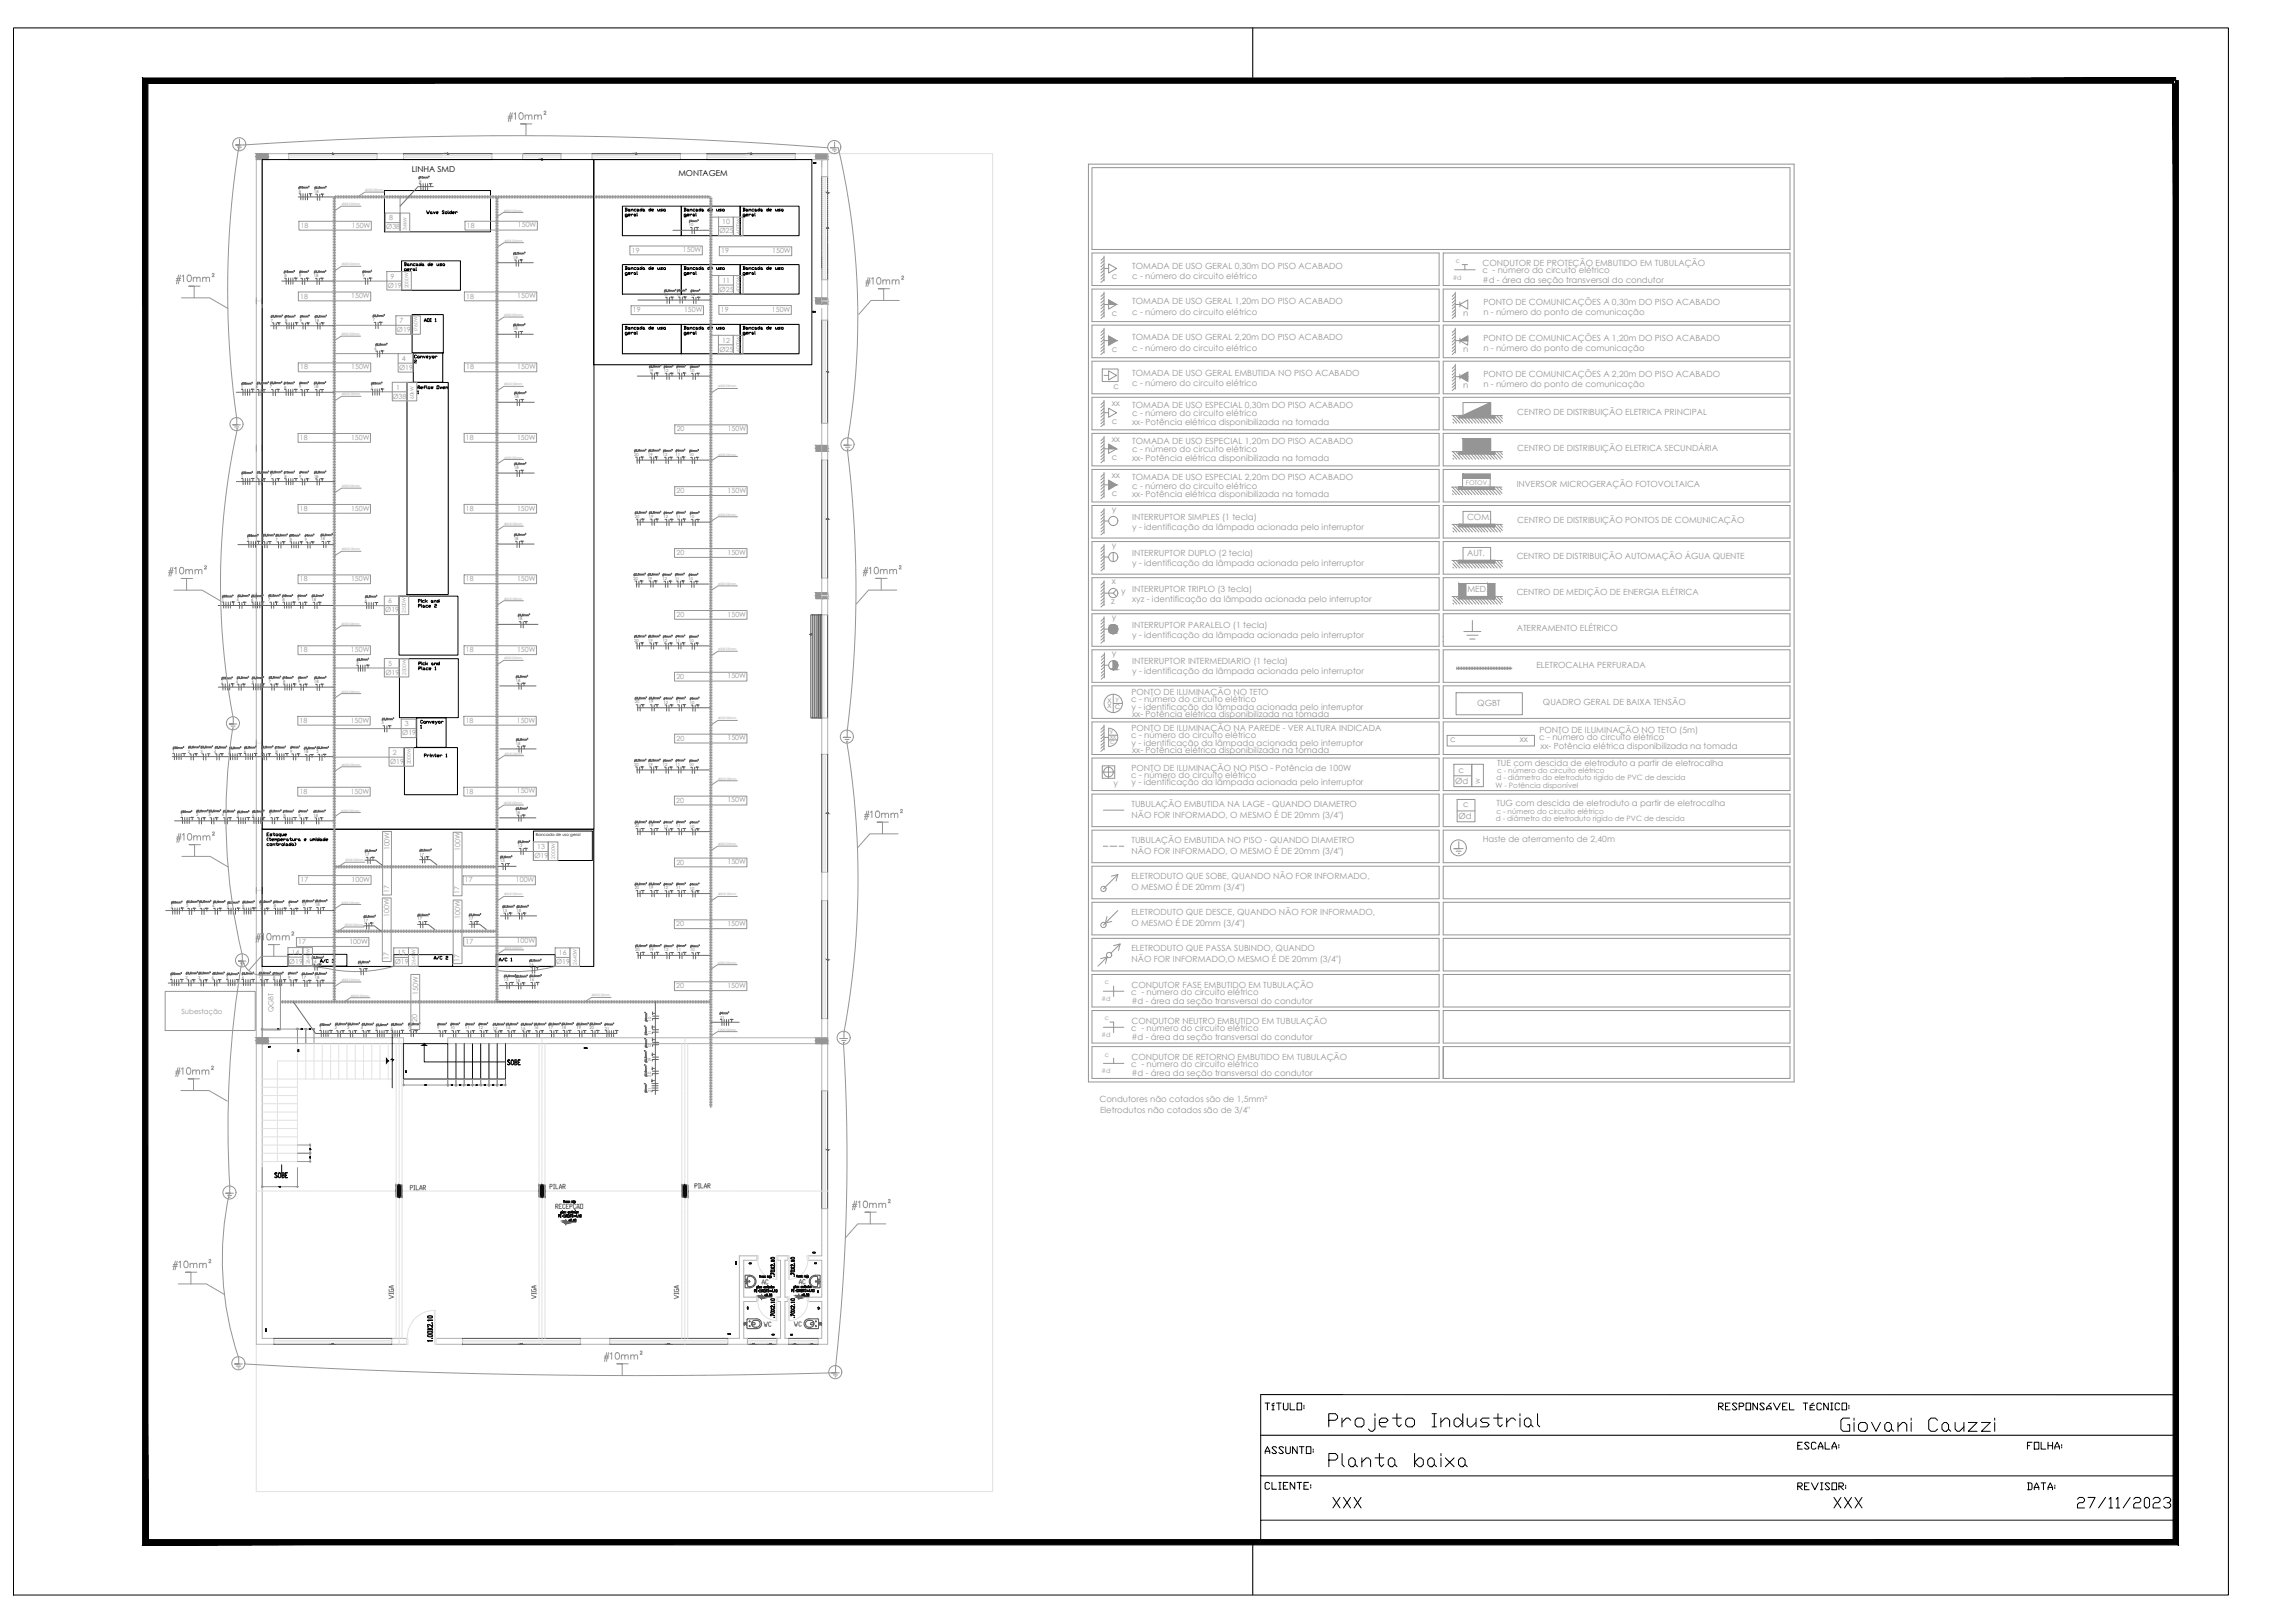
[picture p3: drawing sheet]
<svg xmlns="http://www.w3.org/2000/svg" width="841mm" height="594mm" viewBox="0 0 841 594" stroke-linecap="round" stroke-linejoin="round" font-family="sans-serif">
<defs><g id="words">
<text font-size="10.6" x="485.8" y="525.3">Projeto Industrial</text>
<text font-size="8.8" x="673.5" y="525.6">Giovani Cauzzi</text>
<text font-size="8.4" x="485.8" y="538.3">Planta baixa</text>
<g font-size="7.5" fill="#959595">
<text x="184.9" y="45.9">#10mm²</text>
<text x="63.1" y="105.1">#10mm²</text>
<text x="315" y="212.4">#10mm²</text>
<text x="315.4" y="301.6">#10mm²</text>
<text x="92.4" y="346.4">#10mm²</text>
<text x="62.1" y="466.4">#10mm²</text>
<text x="220.1" y="499.9">#10mm²</text>
</g>
<g font-size="7.5">
<text x="487.2" y="553.5">XXX</text>
<text x="671" y="553.5">XXX</text>
<text x="760.2" y="553.5">27/11/2023</text>
</g>
<text font-size="6.2" x="462.5" y="533.8">ASSUNTO:</text>
<g font-size="5.7">
<text x="462.5" y="517.5">TÍTULO:</text>
<text x="628.6" y="517.5">RESPONSÁVEL TÉCNICO:</text>
<text x="657.6" y="532">ESCALA:</text>
<text x="741.9" y="532">FOLHA:</text>
<text x="462.5" y="546.8">CLIENTE:</text>
<text x="657.6" y="546.8">REVISOR:</text>
<text x="741.9" y="546.8">DATA:</text>
</g>
<text font-size="4.9" fill="#1d1d1d" x="278" y="471.7">AC</text>
<text font-size="4.9" fill="#7f7f7f" x="278.7" y="487.2">WC</text>
<text font-size="4.4" fill="#1d1d1d" x="291.7" y="471.3">AC</text>
<g font-size="4.4" fill="#7f7f7f">
<text x="145" y="477" transform="rotate(-90 145 477)">VIGA</text>
<text x="197.2" y="477" transform="rotate(-90 197.2 477)">VIGA</text>
<text x="249.4" y="477" transform="rotate(-90 249.4 477)">VIGA</text>
<text x="289.6" y="486.8">WC</text>
</g>
<text font-size="4" fill="#696969" x="116.1" y="353.8">A/C 3</text>
<text font-size="4" x="157.7" y="352.4">A/C 2</text>
<g font-size="3.1" fill="#959595">
<text x="414.9" y="98.6">TOMADA DE USO GERAL 0,30m DO PISO ACABADO</text>
<text x="543.2" y="100.2">c - número do circuito elétrico</text>
<text x="543.3" y="97.5">CONDUTOR DE PROTEÇÃO EMBUTIDO EM TUBULAÇÃO</text>
<text x="407.4" y="102.3">c</text>
<text x="414.9" y="102.3">c - número do circuito elétrico</text>
<text x="543.3" y="103.6">#d - área da seção transversal do condutor</text>
<text x="414.9" y="111.5">TOMADA DE USO GERAL 1,20m DO PISO ACABADO</text>
<text x="543.6" y="111.8">PONTO DE COMUNICAÇÕES A 0,30m DO PISO ACABADO</text>
<text x="407.4" y="115.6">c</text>
<text x="414.9" y="115.5">c - número do circuito elétrico</text>
<text x="536.2" y="115.6">n</text>
<text x="543.6" y="115.5">n - número do ponto de comunicação</text>
<text x="414.9" y="124.7">TOMADA DE USO GERAL 2,20m DO PISO ACABADO</text>
<text x="543.6" y="125">PONTO DE COMUNICAÇÕES A 1,20m DO PISO ACABADO</text>
<text x="407.4" y="128.8">c</text>
<text x="414.9" y="128.7">c - número do circuito elétrico</text>
<text x="536.2" y="128.8">n</text>
<text x="543.6" y="128.7">n - número do ponto de comunicação</text>
<text x="414.9" y="137.7">TOMADA DE USO GERAL EMBUTIDA NO PISO ACABADO</text>
<text x="408.1" y="142.4">c</text>
<text x="414.9" y="141.4">c - número do circuito elétrico</text>
<text x="536.2" y="142">n</text>
<text x="543.6" y="138.2">PONTO DE COMUNICAÇÕES A 2,20m DO PISO ACABADO</text>
<text x="543.6" y="141.9">n - número do ponto de comunicação</text>
<text x="407.4" y="148.7">xx</text>
<text x="414.9" y="149.5">TOMADA DE USO ESPECIAL 0,30m DO PISO ACABADO</text>
<text x="407.4" y="155.2">c</text>
<text x="414.9" y="152.5">c - número do circuito elétrico</text>
<text x="414.9" y="155.6">xx- Potência elétrica disponibilizada na tomada</text>
<text x="556" y="152.1">CENTRO DE DISTRIBUIÇÃO ELETRICA PRINCIPAL</text>
<text x="407.4" y="161.9">xx</text>
<text x="414.9" y="162.7">TOMADA DE USO ESPECIAL 1,20m DO PISO ACABADO</text>
<text x="414.9" y="165.7">c - número do circuito elétrico</text>
<text x="556" y="165.3">CENTRO DE DISTRIBUIÇÃO ELETRICA SECUNDÁRIA</text>
<text x="407.4" y="168.4">c</text>
<text x="414.9" y="168.8">xx- Potência elétrica disponibilizada na tomada</text>
<text x="407.4" y="175.1">xx</text>
<text x="414.9" y="175.9">TOMADA DE USO ESPECIAL 2,20m DO PISO ACABADO</text>
<text x="414.9" y="178.9">c - número do circuito elétrico</text>
<text x="555.8" y="178.3">INVERSOR MICROGERAÇÃO FOTOVOLTAICA</text>
<text x="407.4" y="181.6">c</text>
<text x="414.9" y="182">xx- Potência elétrica disponibilizada na tomada</text>
<text x="407.4" y="187.5">y</text>
<text x="414.9" y="190.3">INTERRUPTOR SIMPLES (1 tecla)</text>
<text x="537.6" y="190.5">COM.</text>
<text x="556" y="191.7">CENTRO DE DISTRIBUIÇÃO PONTOS DE COMUNICAÇÃO</text>
<text x="414.9" y="194.2">y - identificação da lâmpada acionada pelo interruptor</text>
<text x="407.4" y="200.7">y</text>
<text x="414.9" y="203.5">INTERRUPTOR DUPLO (2 tecla)</text>
<text x="537.6" y="203.7">AUT.</text>
<text x="414.9" y="207.4">y - identificação da lâmpada acionada pelo interruptor</text>
<text x="555.8" y="204.7">CENTRO DE DISTRIBUIÇÃO AUTOMAÇÃO ÁGUA QUENTE</text>
<text x="407.4" y="213.9">x</text>
<text x="407.1" y="221.3">z</text>
<text x="410.9" y="217.7">y</text>
<text x="414.9" y="216.7">INTERRUPTOR TRIPLO (3 tecla)</text>
<text x="414.9" y="220.6">xyz - identificação da lâmpada acionada pelo interruptor</text>
<text x="537.8" y="217">MED.</text>
<text x="555.8" y="217.9">CENTRO DE MEDIÇÃO DE ENERGIA ELÉTRICA</text>
<text x="407.4" y="227.1">y</text>
<text x="414.9" y="230">INTERRUPTOR PARALELO (1 tecla)</text>
<text x="414.9" y="233.8">y - identificação da lâmpada acionada pelo interruptor</text>
<text x="555.8" y="231.1">ATERRAMENTO ELÉTRICO</text>
<text x="407.4" y="240.3">y</text>
<text x="414.9" y="243.2">INTERRUPTOR INTERMEDIARIO (1 tecla)</text>
<text x="563" y="244.7">ELETROCALHA PERFURADA</text>
<text x="414.9" y="247">y - identificação da lâmpada acionada pelo interruptor</text>
<text x="405.9" y="257.4">x</text>
<text x="414.5" y="257">c - número do circuito elétrico</text>
<text x="414.6" y="254.5">PONTO DE ILUMINAÇÃO NO TETO</text>
<text x="405.9" y="259.5">x</text>
<text x="408.5" y="259.9">c</text>
<text x="414.7" y="259.9">y - identificação da lâmpada acionada pelo interruptor</text>
<text x="414.9" y="262.7">xx- Potência elétrica disponibilizada na tomada</text>
<text x="541.4" y="258.7">QGBT</text>
<text x="565.4" y="258">QUADRO GERAL DE BAIXA TENSÃO</text>
<text x="414.6" y="267.7">PONTO DE ILUMINAÇÃO NA PAREDE - VER ALTURA INDICADA</text>
<text x="564.2" y="268.6">PONTO DE ILUMINAÇÃO NO TETO (5m)</text>
<text x="414.5" y="270.2">c - número do circuito elétrico</text>
<text x="414.7" y="273.1">y - identificação da lâmpada acionada pelo interruptor</text>
<text x="414.9" y="275.9">xx- Potência elétrica disponibilizada na tomada</text>
<text x="531.4" y="271.8">c</text>
<text x="556.9" y="271.7">xx</text>
<text x="564.1" y="271.1">c - número do circuito elétrico</text>
<text x="564.5" y="274.2">xx- Potência elétrica disponibilizada na tomada</text>
<text x="548.7" y="280.5">TUE com descida de eletroduto a partir de eletrocalha</text>
<text x="408.1" y="287.8">y</text>
<text x="414.5" y="284.8">c - número do circuito elétrico</text>
<text x="414.6" y="282.3">PONTO DE ILUMINAÇÃO NO PISO - Potência de 100W</text>
<text x="414.7" y="287.7">y - identificação da lâmpada acionada pelo interruptor</text>
<text x="533.2" y="287.1">Ød</text>
<text x="534.5" y="283.1">c</text>
<text x="414.6" y="295.4">TUBULAÇÃO EMBUTIDA NA LAGE - QUANDO DIAMETRO</text>
<text x="414.6" y="299.5">NÃO FOR INFORMADO, O MESMO É DE 20mm (3/4&quot;)</text>
<text x="536.2" y="295.6">c</text>
<text x="548.4" y="295.3">TUG com descida de eletroduto a partir de eletrocalha</text>
<text x="534.4" y="300">Ød</text>
<text x="414.6" y="308.6">TUBULAÇÃO EMBUTIDA NO PISO - QUANDO DIAMETRO</text>
<text x="543.4" y="308.6">Haste de aterramento de 2,40m</text>
<text x="414.6" y="312.8">NÃO FOR INFORMADO, O MESMO É DE 20mm (3/4&quot;)</text>
<text x="414.6" y="321.8">ELETRODUTO QUE SOBE, QUANDO NÃO FOR INFORMADO,</text>
<text x="414.6" y="326">O MESMO É DE 20mm (3/4&quot;)</text>
<text x="414.6" y="335">ELETRODUTO QUE DESCE, QUANDO NÃO FOR INFORMADO,</text>
<text x="414.6" y="339.2">O MESMO É DE 20mm (3/4&quot;)</text>
<text x="414.6" y="348.3">ELETRODUTO QUE PASSA SUBINDO, QUANDO</text>
<text x="414.6" y="352.4">NÃO FOR INFORMADO,O MESMO É DE 20mm (3/4&quot;)</text>
<text x="414.5" y="364.4">c - número do circuito elétrico</text>
<text x="414.6" y="361.7">CONDUTOR FASE EMBUTIDO EM TUBULAÇÃO</text>
<text x="414.6" y="367.8">#d - área da seção transversal do condutor</text>
<text x="414.5" y="377.6">c - número do circuito elétrico</text>
<text x="414.6" y="374.9">CONDUTOR NEUTRO EMBUTIDO EM TUBULAÇÃO</text>
<text x="414.6" y="381">#d - área da seção transversal do condutor</text>
<text x="414.6" y="388.1">CONDUTOR DE RETORNO EMBUTIDO EM TUBULAÇÃO</text>
<text x="414.5" y="390.8">c - número do circuito elétrico</text>
<text x="414.6" y="394.3">#d - área da seção transversal do condutor</text>
<text x="402.9" y="403.6">Condutores não cotados são de 1,5mm²</text>
<text x="403.1" y="407.8">Eletrodutos não cotados são de 3/4&quot;</text>
</g>
<g font-size="3">
<text x="150.9" y="62.9">LINHA SMD</text>
<text x="248.6" y="64.4">MONTAGEM</text>
</g>
<g font-size="2.7" fill="#959595">
<text x="548.4" y="285.8">d - diâmetro do eletroduto rígido de PVC de descida</text>
<text x="548.6" y="283.1">c - número do circuito elétrico</text>
<text x="548" y="288.6">W - Potência disponível</text>
<text x="548.4" y="298">c - número do circuito elétrico</text>
<text x="548.1" y="300.6">d - diâmetro do eletroduto rígido de PVC de descida</text>
</g>
<g font-size="2.6" fill="#959595">
<text x="110.2" y="83.5">18</text>
<text x="129" y="83.3">150W</text>
<text x="142.6" y="80.7">8</text>
<text x="171.1" y="83.4">18</text>
<text x="189.8" y="83.3">150W</text>
<text x="264.7" y="82.2">10</text>
<text x="141.5" y="84">Ø38</text>
<text x="263.7" y="85.5">Ø25</text>
<text x="231.5" y="92.5">19</text>
<text x="250.2" y="92.4">150W</text>
<text x="264.3" y="92.8">19</text>
<text x="283" y="92.7">150W</text>
<text x="142.1" y="105.4">Ø19</text>
<text x="143.1" y="102.1">9</text>
<text x="263.7" y="106.9">Ø25</text>
<text x="264.7" y="103.6">11</text>
<text x="110" y="109.4">18</text>
<text x="128.7" y="109.2">150W</text>
<text x="170.8" y="109.3">18</text>
<text x="189.6" y="109.2">150W</text>
<text x="146.5" y="118.3">7</text>
<text x="232" y="114.4">19</text>
<text x="250.7" y="114.3">150W</text>
<text x="264.1" y="114.3">19</text>
<text x="282.9" y="114.2">150W</text>
<text x="145.5" y="121.6">Ø19</text>
<text x="264.7" y="125.5">12</text>
<text x="263.7" y="128.8">Ø25</text>
<text x="110" y="135.3">18</text>
<text x="128.7" y="135.2">150W</text>
<text x="146.3" y="135.5">Ø19</text>
<text x="147.3" y="132.2">4</text>
<text x="170.9" y="135.3">18</text>
<text x="189.6" y="135.2">150W</text>
<text x="145.1" y="142.7">1</text>
<text x="143.8" y="146">Ø38</text>
<text x="109.9" y="161.2">18</text>
<text x="128.6" y="161.1">150W</text>
<text x="170.8" y="161.2">18</text>
<text x="189.5" y="161">150W</text>
<text x="248" y="158">20</text>
<text x="266.7" y="157.9">150W</text>
<text x="247.9" y="180.6">20</text>
<text x="266.6" y="180.5">150W</text>
<text x="109.9" y="187.1">18</text>
<text x="128.6" y="187">150W</text>
<text x="170.8" y="187.1">18</text>
<text x="189.5" y="187">150W</text>
<text x="247.9" y="203.3">20</text>
<text x="266.6" y="203.2">150W</text>
<text x="109.9" y="213">18</text>
<text x="128.6" y="212.8">150W</text>
<text x="170.7" y="213">18</text>
<text x="189.5" y="212.8">150W</text>
<text x="142.2" y="221">6</text>
<text x="141.2" y="224.3">Ø19</text>
<text x="247.9" y="226">20</text>
<text x="266.6" y="225.9">150W</text>
<text x="109.9" y="238.9">18</text>
<text x="128.6" y="238.8">150W</text>
<text x="170.8" y="238.9">18</text>
<text x="189.5" y="238.8">150W</text>
<text x="142.2" y="243.8">5</text>
<text x="141.2" y="247.1">Ø19</text>
<text x="247.9" y="248.6">20</text>
<text x="266.6" y="248.5">150W</text>
<text x="109.8" y="264.8">18</text>
<text x="128.5" y="264.6">150W</text>
<text x="147.4" y="269.3">Ø19</text>
<text x="148.4" y="266">3</text>
<text x="170.7" y="264.8">18</text>
<text x="189.4" y="264.6">150W</text>
<text x="247.9" y="271.3">20</text>
<text x="266.6" y="271.2">150W</text>
<text x="142.9" y="279.8">Ø19</text>
<text x="143.9" y="276.5">2</text>
<text x="109.8" y="290.7">18</text>
<text x="128.5" y="290.6">150W</text>
<text x="170.7" y="290.7">18</text>
<text x="189.4" y="290.6">150W</text>
<text x="247.8" y="294">20</text>
<text x="266.6" y="293.9">150W</text>
<text x="142.8" y="311.4" transform="rotate(-90 142.8 311.4)">100W</text>
<text x="168.6" y="311.7" transform="rotate(-90 168.6 311.7)">100W</text>
<text x="196.9" y="311">13</text>
<text x="195.8" y="314.3">Ø19</text>
<text x="247.9" y="316.7">20</text>
<text x="266.6" y="316.5">150W</text>
<text x="110.1" y="323.1">17</text>
<text x="128.8" y="323">100W</text>
<text x="170.4" y="323.2">17</text>
<text x="189.1" y="323.1">100W</text>
<text x="142.6" y="327.1" transform="rotate(-90 142.6 327.1)">17</text>
<text x="168.4" y="327.4" transform="rotate(-90 168.4 327.4)">17</text>
<text x="142.7" y="335.8" transform="rotate(-90 142.7 335.8)">100W</text>
<text x="168.6" y="336.6" transform="rotate(-90 168.6 336.6)">100W</text>
<text x="247.8" y="339.3">20</text>
<text x="266.5" y="339.2">150W</text>
<text x="109.3" y="345.8">17</text>
<text x="128" y="345.7">100W</text>
<text x="170.6" y="345.7">17</text>
<text x="189.3" y="345.6">100W</text>
<text x="105.9" y="353">Ø19</text>
<text x="106.9" y="349.7">14</text>
<text x="142.5" y="351.5" transform="rotate(-90 142.5 351.5)">17</text>
<text x="144.7" y="353.1">Ø19</text>
<text x="145.7" y="349.8">15</text>
<text x="168.4" y="352.3" transform="rotate(-90 168.4 352.3)">17</text>
<text x="203.8" y="353.1">Ø19</text>
<text x="204.8" y="349.8">16</text>
<text x="153.2" y="364.4" transform="rotate(-90 153.2 364.4)">150W</text>
<text x="247.8" y="362">20</text>
<text x="266.6" y="361.9">150W</text>
<text x="66.5" y="371.5">Subestação</text>
<text x="100.2" y="370.8" transform="rotate(-90 100.2 370.8)">QGBT</text>
<text x="152.9" y="374.2" transform="rotate(-90 152.9 374.2)">20</text>
</g>
<g font-size="2.3" fill="#959595">
<text x="533.6" y="96.3">c</text>
<text x="532.3" y="102.5">#d</text>
<text x="537.2" y="177.8">FOTOV.</text>
<text x="408.8" y="256.7">y</text>
<text x="406.8" y="268.5">y</text>
<text x="406.8" y="270.7">xx</text>
<text x="406.9" y="272.6">c</text>
<text x="404.9" y="360.6">c</text>
<text x="403.6" y="366.7">#d</text>
<text x="404.9" y="373.8">c</text>
<text x="403.6" y="379.9">#d</text>
<text x="404.9" y="387">c</text>
<text x="403.6" y="393.1">#d</text>
</g>
<text font-size="2.2" fill="#959595" x="542.4" y="287.3" transform="rotate(-90 542.4 287.3)">W</text>
<g font-size="1.8" fill="#959595">
<text x="149.1" y="84.2" transform="rotate(-90 149.1 84.2)">34kW</text>
<text x="271.3" y="85.7" transform="rotate(-90 271.3 85.7)">6000W</text>
<text x="149.7" y="105.6" transform="rotate(-90 149.7 105.6)">2000W</text>
<text x="271.3" y="107.1" transform="rotate(-90 271.3 107.1)">6000W</text>
<text x="153" y="121.8" transform="rotate(-90 153 121.8)">1760W</text>
<text x="271.2" y="128.9" transform="rotate(-90 271.2 128.9)">6000W</text>
<text x="151.7" y="146.2" transform="rotate(-90 151.7 146.2)">60kW</text>
<text x="148.8" y="224.5" transform="rotate(-90 148.8 224.5)">2500W</text>
<text x="148.8" y="247.3" transform="rotate(-90 148.8 247.3)">2500W</text>
<text x="150.5" y="280" transform="rotate(-90 150.5 280)">2000W</text>
<text x="203.4" y="314.5" transform="rotate(-90 203.4 314.5)">2000W</text>
<text x="113.5" y="353.2" transform="rotate(-90 113.5 353.2)">2640W</text>
<text x="152.2" y="353.3" transform="rotate(-90 152.2 353.3)">2640W</text>
<text x="211.4" y="353.3" transform="rotate(-90 211.4 353.3)">2640W</text>
</g>
<g font-size="1.5" fill="#696969">
<text x="109.6" y="70.7">8</text>
<text x="115.2" y="70.7">18</text>
<text x="153.6" y="67">8</text>
<text x="252.5" y="82.9">10</text>
<text x="188.1" y="94.8">18</text>
<text x="104.2" y="101.6">8</text>
<text x="109.7" y="101.5">9</text>
<text x="115" y="101.5">18</text>
<text x="132.8" y="101.4">9</text>
<text x="243.3" y="108.4">19</text>
<text x="248.1" y="108.3">11</text>
<text x="253.1" y="108.4">10</text>
<text x="99.2" y="117.8">7</text>
<text x="104.5" y="118">8</text>
<text x="109.9" y="117.8">9</text>
<text x="115.3" y="117.8">18</text>
<text x="136.6" y="117.6">7</text>
<text x="188.1" y="121">18</text>
<text x="137.1" y="128.1">4</text>
<text x="237.8" y="136.2">19</text>
<text x="243.2" y="136.2">12</text>
<text x="247.9" y="136.2">11</text>
<text x="252.8" y="136.3">10</text>
<text x="88.4" y="142.3">1</text>
<text x="93.8" y="142.2">4</text>
<text x="98.9" y="142.2">7</text>
<text x="104.2" y="142.4">8</text>
<text x="109.7" y="142.2">9</text>
<text x="115" y="142.2">18</text>
<text x="135.9" y="142.2">1</text>
<text x="188.4" y="145.9">18</text>
<text x="232.4" y="167">20</text>
<text x="237.6" y="166.9">19</text>
<text x="243" y="167">12</text>
<text x="247.6" y="167">11</text>
<text x="252.6" y="167.1">10</text>
<text x="188.4" y="171.8">18</text>
<text x="88.4" y="175">1</text>
<text x="93.8" y="174.9">4</text>
<text x="99" y="174.9">7</text>
<text x="104.2" y="175">8</text>
<text x="109.7" y="174.9">9</text>
<text x="115.1" y="174.9">18</text>
<text x="232.6" y="189.7">20</text>
<text x="237.8" y="189.7">19</text>
<text x="243.2" y="189.8">12</text>
<text x="247.8" y="189.7">11</text>
<text x="252.8" y="189.8">10</text>
<text x="95.9" y="197.9">4</text>
<text x="101" y="198">7</text>
<text x="117.5" y="197.9">18</text>
<text x="188.4" y="197.8">18</text>
<text x="90.5" y="198">1</text>
<text x="106.2" y="198.2">8</text>
<text x="111.7" y="198">9</text>
<text x="232.2" y="212.3">20</text>
<text x="237.3" y="212.3">19</text>
<text x="242.7" y="212.4">12</text>
<text x="247.4" y="212.3">11</text>
<text x="252.4" y="212.4">10</text>
<text x="81.3" y="220.2">1</text>
<text x="86.7" y="220.1">4</text>
<text x="92" y="220.2">6</text>
<text x="98.3" y="220.1">7</text>
<text x="103.6" y="220.3">8</text>
<text x="109" y="220.1">9</text>
<text x="114.2" y="220.1">18</text>
<text x="133.7" y="220.5">6</text>
<text x="189.8" y="227.2">18</text>
<text x="232.4" y="235">20</text>
<text x="237.5" y="235">19</text>
<text x="242.9" y="235.1">12</text>
<text x="247.6" y="235">11</text>
<text x="252.5" y="235.1">10</text>
<text x="130.6" y="243.4">5</text>
<text x="81" y="250.2">1</text>
<text x="86.4" y="250.1">4</text>
<text x="92.2" y="250.2">6</text>
<text x="98.5" y="250.1">7</text>
<text x="103.7" y="250.3">8</text>
<text x="109.2" y="250.1">9</text>
<text x="115.1" y="250.2">18</text>
<text x="189" y="249.8">18</text>
<text x="232.6" y="257.7">20</text>
<text x="237.8" y="257.7">19</text>
<text x="243.2" y="257.7">12</text>
<text x="247.8" y="257.7">11</text>
<text x="252.8" y="257.8">10</text>
<text x="139.8" y="265.3">3</text>
<text x="63.2" y="275.7">1</text>
<text x="68.9" y="275.6">2</text>
<text x="73.4" y="275.6">3</text>
<text x="78.4" y="275.6">4</text>
<text x="83.8" y="275.8">5</text>
<text x="89.4" y="275.7">6</text>
<text x="95.7" y="275.6">7</text>
<text x="100.9" y="275.8">8</text>
<text x="106.4" y="275.7">9</text>
<text x="111.4" y="275.9">18</text>
<text x="116" y="275.8">2</text>
<text x="189.1" y="272.8">18</text>
<text x="232.4" y="280.4">20</text>
<text x="237.6" y="280.4">19</text>
<text x="243" y="280.5">12</text>
<text x="247.6" y="280.4">11</text>
<text x="252.6" y="280.5">10</text>
<text x="66.2" y="299.1">1</text>
<text x="71.8" y="299">2</text>
<text x="76.4" y="299">3</text>
<text x="81.3" y="299">4</text>
<text x="86.8" y="299.2">5</text>
<text x="92.4" y="299.1">6</text>
<text x="98.7" y="299">7</text>
<text x="103.9" y="299.2">8</text>
<text x="109.4" y="299.1">9</text>
<text x="114.9" y="299.1">18</text>
<text x="189" y="298.1">18</text>
<text x="232.6" y="303">20</text>
<text x="237.8" y="303">19</text>
<text x="243.2" y="303.1">12</text>
<text x="247.8" y="303">11</text>
<text x="252.8" y="303.1">10</text>
<text x="189.8" y="310.3">13</text>
<text x="133.7" y="313.5">17</text>
<text x="153.7" y="313.4">17</text>
<text x="183.3" y="315.8">13</text>
<text x="232.6" y="325.7">20</text>
<text x="237.8" y="325.7">19</text>
<text x="243.2" y="325.8">12</text>
<text x="247.8" y="325.7">11</text>
<text x="252.8" y="325.8">10</text>
<text x="62.6" y="332.3">1</text>
<text x="68.3" y="332.2">2</text>
<text x="72.8" y="332.2">3</text>
<text x="77.7" y="332.2">4</text>
<text x="83.2" y="332.4">5</text>
<text x="88.8" y="332.3">6</text>
<text x="95.1" y="332.2">7</text>
<text x="100.3" y="332.4">8</text>
<text x="105.8" y="332.2">9</text>
<text x="110.7" y="332">17</text>
<text x="115.5" y="331.9">18</text>
<text x="184.1" y="334">13</text>
<text x="189.3" y="334">18</text>
<text x="133.2" y="337.6">17</text>
<text x="153" y="337.1">17</text>
<text x="171.8" y="337">17</text>
<text x="114.3" y="352.7">14</text>
<text x="194" y="353.7">16</text>
<text x="232.7" y="348.4">20</text>
<text x="237.9" y="348.4">19</text>
<text x="243.3" y="348.4">12</text>
<text x="247.9" y="348.4">11</text>
<text x="252.9" y="348.5">10</text>
<text x="62.4" y="358.5">1</text>
<text x="68" y="358.4">2</text>
<text x="72.6" y="358.4">3</text>
<text x="77.5" y="358.4">4</text>
<text x="82.9" y="358.5">5</text>
<text x="88.6" y="358.5">6</text>
<text x="94.9" y="358.4">7</text>
<text x="100.1" y="358.6">8</text>
<text x="105.5" y="358.4">9</text>
<text x="110.5" y="358.6">17</text>
<text x="115.4" y="358.6">18</text>
<text x="131.2" y="354.3">15</text>
<text x="184.7" y="359.4">13</text>
<text x="188.9" y="359.5">18</text>
<text x="194" y="359.4">16</text>
<text x="117.1" y="377.2">1</text>
<text x="122.7" y="377">2</text>
<text x="127.3" y="377">3</text>
<text x="132.2" y="377">4</text>
<text x="137.6" y="377.2">5</text>
<text x="143.3" y="377.1">6</text>
<text x="149.5" y="377">7</text>
<text x="160.2" y="377.1">9</text>
<text x="165" y="377">10</text>
<text x="170.5" y="377.1">11</text>
<text x="175.3" y="377">12</text>
<text x="180.6" y="377.1">13</text>
<text x="185.4" y="377">14</text>
<text x="190.9" y="377.1">15</text>
<text x="195.7" y="377">16</text>
<text x="201" y="377">17</text>
<text x="205.8" y="377">18</text>
<text x="211.3" y="377">19</text>
<text x="216.1" y="377">20</text>
<text x="221.7" y="377.2">21</text>
<text x="238.7" y="374.1" transform="rotate(-90 238.7 374.1)">10</text>
<text x="263.9" y="373.1">21</text>
<text x="238.6" y="379.1" transform="rotate(-90 238.6 379.1)">11</text>
<text x="238.7" y="383.8" transform="rotate(-90 238.7 383.8)">12</text>
<text x="238.6" y="389.1" transform="rotate(-90 238.6 389.1)">19</text>
<text x="238.6" y="394.3" transform="rotate(-90 238.6 394.3)">20</text>
<text x="238.7" y="400" transform="rotate(-90 238.7 400)">21</text>
</g>
<text font-size="1.5" x="196.4" y="306.2">Bancada de uso geral</text>
<g font-size="1.2" fill="#959595">
<text x="133.8" y="70">400X100mm</text>
<text x="125.2" y="75.2">400X100mm</text>
<text x="184.6" y="77.5">400X100mm</text>
<text x="184.8" y="88.5">400X100mm</text>
<text x="125.2" y="97.2">400X100mm</text>
<text x="184.8" y="115.8">400X100mm</text>
<text x="125.1" y="122.8">400X100mm</text>
<text x="184.7" y="141.2">400X100mm</text>
<text x="263.2" y="141.9">400X100mm</text>
<text x="125.3" y="144.8">400X100mm</text>
<text x="184.8" y="167.9">400X100mm</text>
<text x="263.2" y="166.8">400X100mm</text>
<text x="125.3" y="178.5">400X100mm</text>
<text x="263.2" y="188.9">400X100mm</text>
<text x="184.7" y="192.3">400X100mm</text>
<text x="125.3" y="201.6">400X100mm</text>
<text x="263.2" y="214.2">400X100mm</text>
<text x="184.7" y="219.7">400X100mm</text>
<text x="125.2" y="228.9">400X100mm</text>
<text x="184.7" y="241.5">400X100mm</text>
<text x="125.2" y="253.7">400X100mm</text>
<text x="263.2" y="263.5">400X100mm</text>
<text x="125.3" y="280.5">400X100mm</text>
<text x="184.9" y="276.5">400X100mm</text>
<text x="263.2" y="285.6">400X100mm</text>
<text x="125.1" y="297.2">400X100mm</text>
<text x="184.8" y="294.5">400X100mm</text>
<text x="263.1" y="309.5">400X100mm</text>
<text x="126.6" y="315.4">200X100mm</text>
<text x="184.7" y="328">400X100mm</text>
<text x="263.2" y="328">400X100mm</text>
<text x="125.2" y="330.9">400X100mm</text>
<text x="126.4" y="339.2">200X100mm</text>
<text x="184.8" y="347.5">400X100mm</text>
<text x="263.1" y="353">400X100mm</text>
<text x="125.2" y="359.3">400X100mm</text>
<text x="128.6" y="365.1">400X100mm</text>
<text x="216.9" y="365">400X100mm</text>
<text x="263.1" y="377.5">100X100mm</text>
</g>
</g></defs>
<!-- layer: ARQ-FOLHA -->
<path d="M4.9 10.2h811.7v574h-811.7zM459.1 10.2v19.3M797.3 510.9l-335.3-.1v54.1M462 525.7h335.3M462 556.8h335.3M462 540.6h335.1M459.1 564.9v19.3" fill="none" stroke="#000" stroke-width=".37"/>
<path d="M54.2 30.5h743.1v-1.9zM52.3 28.6h745l-743.1 1.9zM52.3 28.6l1.9 535.3v-533.4zM52.3 28.6l1.9 535.3-1.9 1.9zM52.3 565.8l744-1.9h-742.1zM52.3 565.8l744-1.9 2 1.9zM796.3 29.5v534.4l2 1.9zM796.3 29.5h2v536.3z" fill="#000" stroke="#000" stroke-width=".37"/>
<!-- layer: pena06 -->
<g fill="none" stroke="#b2b2b2" stroke-width=".37">
<path d="M138.2 56.3h9.7v2.1h-9.7zM180.3 56.3h11.2v2.1h-11.2zM217 56.3v2.1M249.4 56.3v2.1M259.1 56.3v2.1M291.4 56.3v2.1M301.1 58.4v2.7M303.3 58.4h-97.7v-2.1h97.7v8.4h-2.2v-.5M301.1 61.3v.5M301.1 62v.5M301.1 62.8v.4M301.1 63.5v.5"/>
<path d="M301.1 94.1v.5M301.1 94.9v.5M301.1 95.6v.5M301.1 96.3v.5M301.1 97v.5M301.1 97.8v13.5M303.3 97.8v19.5h-2.2v-4.4M303.3 89.7v.6M303.3 90.6v.4M303.3 91.3v.5M303.3 92v.5M303.3 92.7v.5"/>
<path d="M303.3 93.5v.4M303.3 94.2v.5M303.3 94.9v.5M303.3 95.6v.5M303.3 96.4v.4M303.3 97.1v.5M96.1 111.3v-52.9h9.7v-2.1h-11.9v323.8M96.1 112.9v267.2M301.1 102.5h2.2M301.1 155h2.2v13.5h-2.2zM301.1 211.7h2.2v13.5h-2.2zM301.1 276.5v-13.5h2.2v13.5"/>
<path d="M301.1 276.3h2.2M301.1 319.5h2.2v10.4h-2.2zM93.9 380.1h54v2.1h-51.8v108h4.3v2.2h-6.5zM301.1 380.1v-7h2.2v26.4h-2.2v-17.3M303.3 380.1h-139.2v2.1h139.2M270.9 460h6.5v1.6h-4.9v13.5h4.9v1.6h-4.9v13.5h1.4v2.2h-7.2v-2.2h4.2zM285 460h3.7v1.6h-1v13.5h1v1.6h-1v13.5h1.3v2.2h-4.3v-2.2h1.3v-13.5h-1v-1.6h1v-13.5h-1zM301.1 442.7h2.2v49.7h-3.5v-2.2h1.3v-13.5h-4.8v-1.6h4.8v-13.5h-4.8v-1.6h4.8zM149 490.2h-5.4v2.2h5.4M159.8 490.2h9.7v2.2h-9.7M212.7 490.2h10.8v2.2h-10.8z"/>
</g>
<!-- layer: PENA02 -->
<g fill="none" stroke="#e1e1e1" stroke-width=".37">
<path d="M105.8 57h32.4M105.8 57.6h32.4M147.9 57h32.4M147.9 57.6h32.4M191.6 57h14M191.6 57.6h14M217 57h32.4M217 57.6h32.4M259.1 57h32.3M259.1 57.6h32.3M303.3 56.3h60.5v490h-269.9v-53.9M301.9 64.7v.3"/>
<path d="M301.9 65.2v.5M301.9 65.9v.5M301.9 66.7v.4M301.9 67.4v.5M301.9 68.1v.5M301.9 68.8v.5M301.9 69.6v.4M301.9 70.3v.5M301.9 71v.5M301.9 71.7v.5M301.9 72.5v.4M301.9 73.2v.5"/>
<path d="M301.9 73.9v.5M301.9 74.6v.5M301.9 75.4v.4M301.9 76.1v.5M301.9 76.8v.5M301.9 77.5v.5M301.9 78.3v.4M301.9 79v.5M301.9 79.7v.5M302.5 64.7v.3M302.5 65.2v.5M302.5 65.9v.5"/>
<path d="M302.5 66.7v.4M302.5 67.4v.5M302.5 68.1v.5M302.5 68.8v.5M302.5 69.6v.4M302.5 70.3v.5M302.5 71v.5M302.5 71.7v.5M302.5 72.5v.4M302.5 73.2v.5M302.5 73.9v.5M302.5 74.6v.5"/>
<path d="M302.5 75.4v.4M302.5 76.1v.5M302.5 76.8v.5M302.5 77.5v.5M302.5 78.3v.4M302.5 79v.5M302.5 79.7v.5M301.9 80.4v.5M301.9 81.2v.4M301.9 81.9v.5M301.9 82.6v.5M301.9 83.3v.5"/>
<path d="M301.9 84.1v.4M301.9 84.8v.5M301.9 85.5v.5M301.9 86.2v.5M301.9 87v.4M301.9 87.7v.5M301.9 88.4v.5M301.9 89.1v.5M301.9 89.9v.4M301.9 90.6v.5M301.9 91.3v.5M301.9 92v.5"/>
<path d="M301.9 92.8v.4M301.9 93.5v.5M301.9 94.2v.5M301.9 94.9v.5M301.9 95.7v.4M301.9 96.4v.5M301.9 97.1v.5M301.9 97.8v.5M301.9 98.6v.4M301.9 99.3v.5M301.9 100v.5M302.5 80.4v.5"/>
<path d="M302.5 81.2v.4M302.5 81.9v.5M302.5 82.6v.5M302.5 83.3v.5M302.5 84.1v.4M302.5 84.8v.5M302.5 85.5v.5M302.5 86.2v.5M302.5 87v.4M302.5 87.7v.5M302.5 88.4v.5M302.5 89.1v.5"/>
<path d="M302.5 89.9v.4M302.5 90.6v.5M302.5 91.3v.5M302.5 92v.5M302.5 92.8v.4M302.5 93.5v.5M302.5 94.2v.5M302.5 94.9v.5M302.5 95.7v.4M302.5 96.4v.5M302.5 97.1v.5M302.5 97.8v.5"/>
<path d="M302.5 98.6v.4M302.5 99.3v.5M302.5 100v.5M93.9 110.2h2.2M301.1 110.2h2.2M301.9 100.7v.5M301.9 101.5v.4M301.9 102.2v.3M301.9 117.3v37.7M302.5 100.7v.5M302.5 101.5v.4M302.5 102.2v.3"/>
<path d="M302.5 117.3v37.7M301.9 168.5v43.2M302.5 168.5v43.2M93.9 218.2h2.2M301.1 218.2h2.2M301.9 225.2v37.8M93.9 272.2h2.2M301.9 276.3v43.2M302.5 276.3v43.2M93.9 326.1h2.2M301.9 329.9v43.2M302.5 329.9v43.2"/>
<path d="M96.1 398.2h12.9M109 394.7v.5h-12.9M109 382.2v.6M109 383.1v.4M109 383.8v.5M109 384.5v.5M109 385.2v.5M109 386v.4M109 386.7v.5M109 387.4v.5M109 388.1v.5M109 388.9v.4"/>
<path d="M109 389.6v.5M109 390.3v.5M109 391v.5M109 391.8v.4M109 392.5v.5M109 393.2v.5M109 393.9v.5M109.6 395.2h-.6v30.2h-12.9M109.8 395.2h.5M110.6 395.2h.4M111.3 395.2h.5M112 394.7v.5h.5"/>
<path d="M112 382.2v.6M112 383.1v.4M112 383.8v.5M112 384.5v.5M112 385.2v.5M112 386v.4M112 386.7v.5M112 387.4v.5M112 388.1v.5M112 388.9v.4M112 389.6v.5M112 390.3v.5"/>
<path d="M112 391v.5M112 391.8v.4M112 392.5v.5M112 393.2v.5M112 393.9v.5M112.7 395.2h.5M113.5 395.2h.4M114.2 395.2h.5M114.9 395.2h.5M115.1 382.2v.6M115.1 383.1v.4M115.1 383.8v.5"/>
<path d="M115.1 384.5v.5M115.1 385.2v.5M115.1 386v.4M115.1 386.7v.5M115.1 387.4v.5M115.1 388.1v.5M115.1 388.9v.4M115.1 389.6v.5M115.1 390.3v.5M115.1 391v.5M115.1 391.8v.4M115.1 392.5v.5"/>
<path d="M115.1 393.2v.5M115.1 393.9v.5M115.1 394.7v.5M115.6 395.2h.5M116.4 395.2h.4M117.1 395.2h.5M117.8 395.2h.5M118.1 382.2v.6M118.1 383.1v.4M118.1 383.8v.5M118.1 384.5v.5M118.1 385.2v.5"/>
<path d="M118.1 386v.4M118.1 386.7v.5M118.1 387.4v.5M118.1 388.1v.5M118.1 388.9v.4M118.1 389.6v.5M118.1 390.3v.5M118.1 391v.5M118.1 391.8v.4M118.1 392.5v.5M118.1 393.2v.5M118.1 393.9v.5"/>
<path d="M118.1 394.7v.5M118.5 395.2h.5M119.3 395.2h.4M120 395.2h.5M120.7 395.2h.5M121.1 382.2v.6M121.1 383.1v.4M121.1 383.8v.5M121.1 384.5v.5M121.1 385.2v.5M121.1 386v.4M121.1 386.7v.5"/>
<path d="M121.1 387.4v.5M121.1 388.1v.5M121.1 388.9v.4M121.1 389.6v.5M121.1 390.3v.5M121.1 391v.5M121.1 391.8v.4M121.1 392.5v.5M121.1 393.2v.5M121.1 393.9v.5M121.1 394.7v.5M121.4 395.2h.5"/>
<path d="M122.2 395.2h.4M122.9 395.2h.5M123.6 395.2h.5M124.1 382.2v.6M124.1 383.1v.4M124.1 383.8v.5M124.1 384.5v.5M124.1 385.2v.5M124.1 386v.4M124.1 386.7v.5M124.1 387.4v.5M124.1 388.1v.5"/>
<path d="M124.1 388.9v.4M124.1 389.6v.5M124.1 390.3v.5M124.1 391v.5M124.1 391.8v.4M124.1 392.5v.5M124.1 393.2v.5M124.1 393.9v.5M124.1 394.7v.5M124.3 395.2h.5M125.1 395.2h.4M125.8 395.2h.5"/>
<path d="M126.5 395.2h.5M127.2 382.2v.6M127.2 383.1v.4M127.2 383.8v.5M127.2 384.5v.5M127.2 385.2v.5M127.2 386v.4M127.2 386.7v.5M127.2 387.4v.5M127.2 388.1v.5M127.2 388.9v.4M127.2 389.6v.5"/>
<path d="M127.2 390.3v.5M127.2 391v.5M127.2 391.8v.4M127.2 392.5v.5M127.2 393.2v.5M127.2 393.9v.5M127.2 394.7v.5M127.2 395.2h.5M128 395.2h.4M128.7 395.2h.5M129.4 395.2h.5M130.2 394.7l-.1 .5h.5"/>
<path d="M130.2 382.2v.6M130.2 383.1v.4M130.2 383.8v.5M130.2 384.5v.5M130.2 385.2v.5M130.2 386v.4M130.2 386.7v.5M130.2 387.4v.5M130.2 388.1v.5M130.2 388.9v.4M130.2 389.6v.5M130.2 390.3v.5"/>
<path d="M130.2 391v.5M130.2 391.8v.4M130.2 392.5v.5M130.2 393.2v.5M130.2 393.9v.5M130.9 395.2h.4M131.6 395.2h.5M132.3 395.2h.5M133 395.2h.5M133.2 382.2v.6M133.2 383.1v.4M133.2 383.8v.5"/>
<path d="M133.2 384.5v.5M133.2 385.2v.5M133.2 386v.4M133.2 386.7v.5M133.2 387.4v.5M133.2 388.1v.5M133.2 388.9v.4M133.2 389.6v.5M133.2 390.3v.5M133.2 391v.5M133.2 391.8v.4M133.2 392.5v.5"/>
<path d="M133.2 393.2v.5M133.2 393.9v.5M133.2 394.7v.5M133.8 395.2h.4M134.5 395.2h.5M135.2 395.2h.5M135.9 395.2h.5M136.2 382.2v.6M136.2 383.1v.4M136.2 383.8v.5M136.2 384.5v.5M136.2 385.2v.5"/>
<path d="M136.2 386v.4M136.2 386.7v.5M136.2 387.4v.5M136.2 388.1v.5M136.2 388.9v.4M136.2 389.6v.5M136.2 390.3v.5M136.2 391v.5M136.2 391.8v.4M136.2 392.5v.5M136.2 393.2v.5M136.2 393.9v.5"/>
<path d="M136.2 394.7v.5M136.7 395.2h.4M137.4 395.2h.5M138.1 395.2h.5M138.8 395.2h.5M139.2 382.2v.6M139.2 383.1v.4M139.2 383.8v.5M139.2 384.5v.5M139.2 385.2v.5M139.2 386v.4M139.2 386.7v.5"/>
<path d="M139.2 387.4v.5M139.2 388.1v.5M139.2 388.9v.4M139.2 389.6v.5M139.2 390.3v.5M139.2 391v.5M139.2 391.8v.4M139.2 392.5v.5M139.2 393.2v.5M139.2 393.9v.5M139.2 394.7v.5M139.6 395.2h.4"/>
<path d="M140.3 395.2h.5M141 395.2h.5M141.6 387.7l.7 .9-.7 .8zM141.7 395.2h.5M142.3 382.2v.6M142.3 383.1v.4M142.3 383.8v.5M142.3 384.5v.5M142.3 385.2v.5M142.3 386v.4M142.3 386.7v.5M142.3 387.4v.5"/>
<path d="M142.3 388.1v.5M142.3 388.9v.4M142.3 389.6v.5M142.3 390.3v.5M142.3 391v.5M142.3 391.8v.4M142.3 392.5v.5M142.3 393.2v.5M142.3 393.9v.5M142.3 394.7v.5M142.5 395.2h.4M143.2 395.2h.5"/>
<path d="M143.7 388.6h-42v36.8M145.2 382.2v108M146.3 380.1v1.4M146.3 381.7v.3M146.3 382.2v1.5M146.3 383.9v.3M146.3 384.4v1.4M146.3 386.1v.2M146.3 386.6v1.4M146.3 388.3v.2M146.3 388.7v1.5M146.3 390.4v.3"/>
<path d="M146.3 390.9v1.5M146.3 392.6v.3M146.3 393.1v1.4M146.3 394.8v.2M146.3 395.3v1.4M146.3 397v.2M146.3 397.4v1.5M146.3 399.1v.3M146.3 399.6v1.5M147.3 382.2v108M154.6 382.9l.9-.7 .8 .7zM197.5 382.2v108"/>
<path d="M198.6 380.1v1.4M198.6 381.7v.3M198.6 382.2v1.5M198.6 383.9v.3M198.6 384.4v1.4M198.6 386.1v.2M198.6 386.6v1.4M198.6 388.3v.2M198.6 388.7v1.5M198.6 390.4v.3M198.6 390.9v1.5M198.6 392.6v.3"/>
<path d="M198.6 393.1v1.4M198.6 394.8v.2M198.6 395.3v1.4M198.6 397v.2M198.6 397.4v1.5M198.6 399.1v.3M198.6 399.6v1.5M199.7 382.2v108M249.9 382.2v108M251 380.1v1.4M251 381.7v.3M251 382.2v1.5"/>
<path d="M251 383.9v.3M251 384.4v1.4M251 386.1v.2M251 386.6v1.4M251 388.3v.2M251 388.7v1.5M251 390.4v.3M251 390.9v1.5M251 392.6v.3M251 393.1v1.4M251 394.8v.2M251 395.3v1.4"/>
<path d="M251 397v.2M251 397.4v1.5M251 399.1v.3M251 399.6v1.5M252 382.2v108M301.9 399.5v43.2M302.5 399.5v43.2M96.1 401.3h12.9M96.1 404.3h12.9M96.1 407.3h12.9M96.1 410.3h12.9M96.1 413.3h12.9"/>
<path d="M96.1 416.4h12.9M96.1 419.4h12.9M146.3 401.3v.3M146.3 401.8v1.4M146.3 403.5v.2M146.3 404v1.4M146.3 405.7v.2M146.3 406.1v1.5M146.3 407.8v.3M146.3 408.3v1.5M146.3 410v.3M146.3 410.5v1.4"/>
<path d="M146.3 412.2v.2M146.3 412.7v1.4M146.3 414.4v.2M146.3 414.8v1.5M146.3 416.5v.3M146.3 417v1.5M146.3 418.7v.3M146.3 419.2v1.4M198.6 401.3v.3M198.6 401.8v1.4M198.6 403.5v.2M198.6 404v1.4"/>
<path d="M198.6 405.7v.2M198.6 406.1v1.5M198.6 407.8v.3M198.6 408.3v1.5M198.6 410v.3M198.6 410.5v1.4M198.6 412.2v.2M198.6 412.7v1.4M198.6 414.4v.2M198.6 414.8v1.5M198.6 416.5v.3M198.6 417v1.5"/>
<path d="M198.6 418.7v.3M198.6 419.2v1.4M251 401.3v.3M251 401.8v1.4M251 403.5v.2M251 404v1.4M251 405.7v.2M251 406.1v1.5M251 407.8v.3M251 408.3v1.5M251 410v.3M251 410.5v1.4"/>
<path d="M251 412.2v.2M251 412.7v1.4M251 414.4v.2M251 414.8v1.5M251 416.5v.3M251 417v1.5M251 418.7v.3M251 419.2v1.4M93.9 436.2h1.1M95.2 436.2h.3M95.7 436.2h1.4M96.1 422.4h12.9"/>
<path d="M97.4 436.2h.2M97.9 436.2h1.4M99.6 436.2h.2M100 436.2h1.5M101.7 436.2h.3M102.2 436.2h1.5M103.9 436.2h.2M104.4 436.2h1.4M106.1 436.2h.2M106.6 436.2h1.4M108.3 436.2h.2M108.7 436.2h1.5"/>
<path d="M110.4 436.2h.3M110.9 436.2h1.5M112.6 436.2h.2M113.1 436.2h1.4M114.8 436.2h.2M115.3 436.2h1.4M117 436.2h.2M117.4 436.2h1.5M119.1 436.2h.3M119.6 436.2h1.5M121.3 436.2h.2M121.8 436.2h1.4"/>
<path d="M123.5 436.2h.2M124 436.2h1.4M125.7 436.2h.2M126.1 436.2h1.5M127.8 436.2h.3M128.3 436.2h1.5M130 436.2h.2M130.5 436.2h1.4M132.2 436.2h.2M132.7 436.2h1.4M134.4 436.2h.2M134.8 436.2h1.5"/>
<path d="M136.5 436.2h.3M137 436.2h1.5M138.7 436.2h.2M139.2 436.2h1.4M140.9 436.2h.2M141.4 436.2h1.4M143.1 436.2h.2M143.5 436.2h1.5M145.2 436.2h.3M145.7 436.2h1.5M146.3 420.9v.2M146.3 421.4v1.4"/>
<path d="M146.3 423.1v.2M146.3 423.5v1.5M146.3 425.2v.3M146.3 425.7v1.5M146.3 427.4v.3M146.3 427.9v1.4M146.3 429.6v.2M146.3 430.1v1.4M146.3 431.8v.2M146.3 432.2v1.5M146.3 433.9v.3M146.3 434.4v1.5"/>
<path d="M146.3 436.1v.3M146.3 436.6v1.4M146.3 438.3v.2M146.3 438.8v1.4M147.4 436.2h.2M147.9 436.2h1.4M149.6 436.2h.2M150.1 436.2h1.4M151.8 436.2h.2M152.2 436.2h1.5M153.9 436.2h.3M154.4 436.2h1.5"/>
<path d="M156.1 436.2h.2M156.6 436.2h1.4M158.3 436.2h.2M158.8 436.2h1.4M160.5 436.2h.2M160.9 436.2h1.5M162.6 436.2h.3M163.1 436.2h1.5M164.8 436.2h.2M165.3 436.2h1.4M167 436.2h.2M167.5 436.2h1.4"/>
<path d="M169.1 436.2h.3M169.6 436.2h1.5M171.3 436.2h.3M171.8 436.2h1.5M173.5 436.2h.2M174 436.2h1.4M175.7 436.2h.2M176.2 436.2h1.4M177.8 436.2h.3M178.3 436.2h1.5M180 436.2h.3M180.5 436.2h1.4"/>
<path d="M182.2 436.2h.2M182.7 436.2h1.4M184.4 436.2h.2M184.8 436.2h1.5M186.5 436.2h.3M187 436.2h1.5M188.7 436.2h.2M189.2 436.2h1.4M190.9 436.2h.2M191.4 436.2h1.4M193 436.2h.3M193.5 436.2h1.5"/>
<path d="M195.2 436.2h.3M195.7 436.2h1.5M197.4 436.2h.2M197.9 436.2h1.4M198.6 420.9v.2M198.6 421.4v1.4M198.6 423.1v.2M198.6 423.5v1.5M198.6 425.2v.3M198.6 425.7v1.5M198.6 427.4v.3M198.6 427.9v1.4"/>
<path d="M198.6 429.6v.2M198.6 430.1v1.4M198.6 431.8v.2M198.6 432.2v1.5M198.6 433.9v.3M198.6 434.4v1.5M198.6 436.1v.3M198.6 436.6v1.4M198.6 438.3v.2M198.6 438.8v1.4M199.6 436.2h.2M200.1 436.2h1.4"/>
<path d="M201.7 436.2h.3M202.2 436.2h1.5M203.9 436.2h.3M204.4 436.2h1.5M206.1 436.2h.2M206.6 436.2h1.4M208.3 436.2h.2M208.8 436.2h1.4M210.4 436.2h.3M210.9 436.2h1.5M212.6 436.2h.3M213.1 436.2h1.5"/>
<path d="M214.8 436.2h.2M215.3 436.2h1.4M217 436.2h.2M217.5 436.2h1.4M219.1 436.2h.3M219.6 436.2h1.5M221.3 436.2h.3M221.8 436.2h1.5M223.5 436.2h.2M224 436.2h1.4M225.7 436.2h.2M226.2 436.2h1.4"/>
<path d="M227.8 436.2h.3M228.3 436.2h1.5M230 436.2h.3M230.5 436.2h1.5M232.2 436.2h.2M232.7 436.2h1.4M234.4 436.2h.2M234.9 436.2h1.4M236.5 436.2h.3M237 436.2h1.5M238.7 436.2h.3M239.2 436.2h1.5"/>
<path d="M240.9 436.2h.2M241.4 436.2h1.4M243.1 436.2h.2M243.6 436.2h1.4M245.2 436.2h.3M245.7 436.2h1.5M247.4 436.2h.3M247.9 436.2h1.5M249.6 436.2h.2M250.1 436.2h1.4M251 420.9v.2M251 421.4v1.4"/>
<path d="M251 423.1v.2M251 423.5v1.5M251 425.2v.3M251 425.7v1.5M251 427.4v.3M251 427.9v1.4M251 429.6v.2M251 430.1v1.4M251 431.8v.2M251 432.2v1.5M251 433.9v.3M251 434.4v1.5"/>
<path d="M251 436.1v.3M251 436.6v1.4M251 438.3v.2M251 438.8v1.4M251.8 436.2h.2M252.3 436.2h1.4M253.9 436.2h.3M254.4 436.2h1.5M256.1 436.2h.3M256.6 436.2h1.4M258.3 436.2h.2M258.8 436.2h1.4"/>
<path d="M260.5 436.2h.2M260.9 436.2h1.5M262.6 436.2h.3M263.1 436.2h1.5M264.8 436.2h.3M265.3 436.2h1.4M267 436.2h.2M267.5 436.2h1.4M269.2 436.2h.2M269.6 436.2h1.5M271.3 436.2h.3M271.8 436.2h1.5"/>
<path d="M273.5 436.2h.2M274 436.2h1.4M275.7 436.2h.2M276.2 436.2h1.4M277.8 436.2h.3M278.3 436.2h1.5M280 436.2h.3M280.5 436.2h1.4M282.2 436.2h.2M282.7 436.2h1.4M284.4 436.2h.2M284.8 436.2h1.5"/>
<path d="M286.5 436.2h.3M287 436.2h1.5M288.7 436.2h.3M289.2 436.2h1.4M290.9 436.2h.2M291.4 436.2h1.4M293.1 436.2h.2M293.5 436.2h1.5M295.2 436.2h.3M295.7 436.2h1.5M297.4 436.2h.3M297.9 436.2h1.4"/>
<path d="M299.6 436.2h.2M300.1 436.2h1.4M301.8 436.2h.2M302.2 436.2h1.1M146.3 440.5v.2M146.3 440.9v1.5M146.3 442.6v.3M146.3 443.1v1.5M146.3 444.8v.2M146.3 445.3v1.4M146.3 447v.2M146.3 447.5v1.4"/>
<path d="M146.3 449.1v.3M146.3 449.6v1.5M146.3 451.3v.3M146.3 451.8v1.4M146.3 453.5v.2M146.3 454v1.4M146.3 455.7v.2M146.3 456.1v1.5M146.3 457.8v.3M146.3 458.3v1.5M198.6 440.5v.2M198.6 440.9v1.5"/>
<path d="M198.6 442.6v.3M198.6 443.1v1.5M198.6 444.8v.2M198.6 445.3v1.4M198.6 447v.2M198.6 447.5v1.4M198.6 449.1v.3M198.6 449.6v1.5M198.6 451.3v.3M198.6 451.8v1.4M198.6 453.5v.2M198.6 454v1.4"/>
<path d="M198.6 455.7v.2M198.6 456.1v1.5M198.6 457.8v.3M198.6 458.3v1.5M251 440.5v.2M251 440.9v1.5M251 442.6v.3M251 443.1v1.5M251 444.8v.2M251 445.3v1.4M251 447v.2M251 447.5v1.4"/>
<path d="M251 449.1v.3M251 449.6v1.5M251 451.3v.3M251 451.8v1.4M251 453.5v.2M251 454v1.4M251 455.7v.2M251 456.1v1.5M251 457.8v.3M251 458.3v1.5M277.4 460h.5v1.3h-.2v.3h-.3zM284.4 460h.6v1.6l-.6-.3z"/>
<path d="M288.7 460h.6v1.3h-.3v.3h-.3zM295.7 460h.6v1.6l-.6-.3zM146.3 460v.2M146.3 460.5v1.4M146.3 462.2v.2M146.3 462.7v1.4M146.3 464.4v.2M146.3 464.8v1.5M146.3 466.5v.3M146.3 467v1.5M146.3 477.9v1.4M146.3 479.6v.2"/>
<path d="M159.2 479.9h.3v10.3h-.3zM159.2 479.9a10 10 0 0 0-9.9 10.3M198.6 460v.2M198.6 460.5v1.4M198.6 462.2v.2M198.6 462.7v1.4M198.6 464.4v.2M198.6 464.8v1.5M198.6 466.5v.3M198.6 467v1.5M198.6 477.9v1.4M198.6 479.6v.2"/>
<path d="M251 460v.2M251 460.5v1.4M251 462.2v.2M251 462.7v1.4M251 464.4v.2M251 464.8v1.5M251 466.5v.3M251 467v1.5M251 468.7v.2M251 469.2v1.4M251 470.9v.2M251 471.4v1.4"/>
<path d="M251 473.1v.2M251 473.5v1.5M251 475.2v.3M251 475.7v1.5M251 477.4v.2M251 477.9v1.4M251 479.6v.2M277.4 475.1h.5v1.3h-.2v.3h-.3zM277.7 461.6a7 7 0 0 0 7 7M277.7 476.7a7 7 0 0 0 7 7M284.4 461.6h.3v7h-.3zM284.4 476.7h.3v7h-.3z"/>
<path d="M284.4 475.1h.6v1.6l-.6-.3zM288.7 475.1h.6v1.3h-.3v.3h-.3zM289 461.6h.3v7h-.3zM289 476.7h.3v7h-.3zM295.7 475.1h.6v1.6l-.6-.3zM296 461.6a7 7 0 0 1-7 7M296 476.7a7 7 0 0 1-7 7M100.3 491.5h43.3M100.3 491h43.3M146.3 480.1v1.4M146.3 481.8v.2M146.3 482.2v1.5"/>
<path d="M146.3 483.9v.3M146.3 484.4v1.5M146.3 486.1v.2M146.3 486.6v1.4M146.3 488.3v.2M146.3 488.8v1.4M146.3 490.5v.2M146.3 490.9v1.5M149 490.2l.5 .3v1.9h-.5zM149 490.2v2.2M159.5 490.2h.3v2.2h-.6v-1.9zM159.8 490.2v2.2"/>
<path d="M169.4 491.5h43.3M169.4 491h43.3M198.6 480.1v1.4M198.6 481.8v.2M198.6 482.2v1.5M198.6 483.9v.3M198.6 484.4v1.5M198.6 486.1v.2M198.6 486.6v1.4M198.6 488.3v.2M198.6 488.8v1.4M198.6 490.5v.2"/>
<path d="M198.6 490.9v1.5M223.5 491.5h43.2M223.5 491h43.2M251 480.1v1.4M251 481.8v.2M251 482.2v1.5M251 483.9v.3M251 484.4v1.5M251 486.1v.2M251 486.6v1.4M251 488.3v.2M251 488.8v1.4"/>
<path d="M251 490.5v.2M251 490.9v1.5M273.9 491.5h10.8M273.9 491h10.8M289 491.5h10.8M289 491h10.8"/>
</g>
<!-- layer: FUND-ESTACA20T -->
<g fill="none" stroke="#969696" stroke-width=".37">
<path d="M93.9 56.3h4.3v2.1h-4.3zM93.9 57.4h4.3M96.1 56.3v2.1M299 56.3h4.3v2.1h-4.3zM299 57.4h4.3M301.1 56.3v2.1M93.9 109.2v2.1M96.1 109.2v2.1M299 109.2h4.3v2.1h-4.3zM299 110.2h4.3M301.1 109.2v2.1M93.9 163.1v2.2"/>
<path d="M96.1 163.1v2.2M299 163.1h4.3v2.2h-4.3M299 164.2h4.3M301.1 163.1v2.2M303.3 163.1v2.2M93.9 217.1v2.2M96.1 217.1v2.2M299 217.1h4.3v2.2h-4.3zM299 218.2h4.3M301.1 217.1v2.2M93.9 271.1v2.1M96.1 271.1v2.1"/>
<path d="M93.9 325v2.2M96.1 325v2.2M93.9 380.1h4.3v2.1h-4.3zM93.9 381.2h4.3M96.1 380.1v2.1M299 380.1h4.3v2.1h-4.3zM299 381.2h4.3M301.1 380.1v2.1"/>
</g>
<g fill="#969696" stroke="#969696" stroke-width=".37">
<path d="M96.1 380.1l2.1 1.1v-1.1zM96.1 380.1l2.1 1.1h-2.1z"/>
<path d="M93.9 380.1l2.2 1.1v-1.1zM93.9 380.1l2.2 1.1h-2.2z"/>
<path d="M96.1 381.2l2.1 1v-1zM96.1 381.2l2.1 1h-2.1z"/>
<path d="M93.9 381.2l2.2 1v-1zM93.9 381.2l2.2 1h-2.2z"/>
<path d="M96.1 56.3l2.1 1.1v-1.1zM96.1 56.3l2.1 1.1h-2.1z"/>
<path d="M93.9 56.3l2.2 1.1v-1.1zM93.9 56.3l2.2 1.1h-2.2z"/>
<path d="M96.1 57.4l2.1 1v-1zM96.1 57.4l2.1 1h-2.1z"/>
<path d="M93.9 57.4l2.2 1v-1zM93.9 57.4l2.2 1h-2.2z"/>
<path d="M301.1 56.3l2.2 1.1v-1.1zM301.1 56.3l2.2 1.1h-2.2z"/>
<path d="M299 56.3l2.1 1.1v-1.1zM299 56.3l2.1 1.1h-2.1z"/>
<path d="M301.1 57.4l2.2 1v-1zM301.1 57.4l2.2 1h-2.2z"/>
<path d="M299 57.4l2.1 1v-1zM299 57.4l2.1 1h-2.1z"/>
<path d="M301.1 109.2l2.2 1v-1zM301.1 109.2l2.2 1h-2.2z"/>
<path d="M299 109.2l2.1 1v-1zM299 109.2l2.1 1h-2.1z"/>
<path d="M301.1 110.2l2.2 1.1v-1.1zM301.1 110.2l2.2 1.1h-2.2z"/>
<path d="M299 110.2l2.1 1.1v-1.1zM299 110.2l2.1 1.1h-2.1z"/>
<path d="M301.1 163.1l2.2 1.1v-1.1zM301.1 163.1l2.2 1.1h-2.2z"/>
<path d="M299 163.1l2.1 1.1v-1.1zM299 163.1l2.1 1.1h-2.1z"/>
<path d="M301.1 164.2l2.2 1.1v-1.1zM301.1 164.2l2.2 1.1h-2.2z"/>
<path d="M299 164.2l2.1 1.1v-1.1zM299 164.2l2.1 1.1h-2.1z"/>
<path d="M301.1 217.1l2.2 1.1v-1.1zM301.1 217.1l2.2 1.1h-2.2z"/>
<path d="M299 217.1l2.1 1.1v-1.1zM299 217.1l2.1 1.1h-2.1z"/>
<path d="M301.1 218.2l2.2 1.1v-1.1zM301.1 218.2l2.2 1.1h-2.2z"/>
<path d="M299 218.2l2.1 1.1v-1.1zM299 218.2l2.1 1.1h-2.1z"/>
<path d="M301.1 380.1l2.2 1.1v-1.1zM301.1 380.1l2.2 1.1h-2.2z"/>
<path d="M299 380.1l2.1 1.1v-1.1zM299 380.1l2.1 1.1h-2.1z"/>
<path d="M301.1 381.2l2.2 1v-1zM301.1 381.2l2.2 1h-2.2z"/>
<path d="M299 381.2l2.1 1v-1zM299 381.2l2.1 1h-2.1z"/>
</g>
<!-- layer: PENA01 -->
<g fill="none" stroke="#4c4c4c" stroke-width=".37">
<path d="M105.8 58.4h32.4M105.8 56.3h32.4M147.9 58.4h32.4M147.9 56.3h32.4M191.6 58.4h14M191.6 56.3h14M217 58.4h32.4M217 56.3h32.4M259.1 58.4h32.3M259.1 56.3h32.3M301.1 64.7v.3M301.1 65.2v.5"/>
<path d="M301.1 65.9v.5M301.1 66.7v.4M301.1 67.4v.5M301.1 68.1v.5M301.1 68.8v.5M301.1 69.6v.4M301.1 70.3v.5M301.1 71v.5M301.1 71.7v.5M301.1 72.5v.4M301.1 73.2v.5M301.1 73.9v.5"/>
<path d="M301.1 74.6v.5M301.1 75.4v.4M301.1 76.1v.5M301.1 76.8v.5M301.1 77.5v.5M301.1 78.3v.4M301.1 79v.5M301.1 79.7v.5M303.3 64.7v.3M303.3 65.2v.5M303.3 65.9v.5M303.3 66.7v.4"/>
<path d="M303.3 67.4v.5M303.3 68.1v.5M303.3 68.8v.5M303.3 69.6v.4M303.3 70.3v.5M303.3 71v.5M303.3 71.7v.5M303.3 72.5v.4M303.3 73.2v.5M303.3 73.9v.5M303.3 74.6v.5M303.3 75.4v.4"/>
<path d="M303.3 76.1v.5M303.3 76.8v.5M303.3 77.5v.5M303.3 78.3v.4M303.3 79v.5M303.3 79.7v.5M301.1 80.4v.5M301.1 81.2v.4M301.1 81.9v.5M301.1 82.6v.5M301.1 83.3v.5M301.1 84.1v.4"/>
<path d="M301.1 84.8v.5M301.1 85.5v.5M301.1 86.2v.5M301.1 87v.4M301.1 87.7v.5M301.1 88.4v.5M301.1 89.1v.5M301.1 89.9v.4M301.1 90.6v.5M301.1 91.3v.5M301.1 92v.5M301.1 92.8v.4"/>
<path d="M301.1 93.5v.5M301.1 94.2v.5M301.1 94.9v.5M301.1 95.7v.4M301.1 96.4v.5M301.1 97.1v.5M301.1 97.8v.5M301.1 98.6v.4M301.1 99.3v.5M301.1 100v.5M303.3 80.4v.5M303.3 81.2v.4"/>
<path d="M303.3 81.9v.5M303.3 82.6v.5M303.3 83.3v.5M303.3 84.1v.4M303.3 84.8v.5M303.3 85.5v.5M303.3 86.2v.5M303.3 87v.4M303.3 87.7v.5M303.3 88.4v.5M303.3 89.1v.5M303.3 89.9v.4"/>
<path d="M303.3 90.6v.5M303.3 91.3v.5M303.3 92v.5M303.3 92.8v.4M303.3 93.5v.5M303.3 94.2v.5M303.3 94.9v.5M303.3 95.7v.4M303.3 96.4v.5M303.3 97.1v.5M303.3 97.8v.5M303.3 98.6v.4"/>
<path d="M303.3 99.3v.5M303.3 100v.5M301.1 100.7v.5M301.1 101.5v.4M301.1 102.2v.3M301.1 117.3v37.7M303.3 100.7v.5M303.3 101.5v.4M303.3 102.2v.3M303.3 117.3v37.7M301.1 168.5v43.2M303.3 168.5v43.2"/>
<path d="M297.1 225.2h4v37.8h-4zM297.8 225.2v37.8M298.4 225.2v37.8M299.1 225.2v37.8M299.7 225.2v37.8M300 225.2v37.8M300.5 225.2v37.8M300.7 225.2v37.8M303.3 225.2v37.8M301.1 276.3v43.2M303.3 276.3v43.2M301.1 329.9v43.2"/>
<path d="M303.3 329.9v43.2M301.1 399.5v43.2M303.3 399.5v43.2M206.3 447.6h4.8M207.3 447.6h.1M207.3 446.6v2.1M278.1 475.1h4.8M279.1 475v.1M279.1 474v2.1M291.7 475h4.8M292.7 475h.1M292.7 473.9v2.1"/>
<path d="M100.3 490.2h43.3M100.3 492.4h43.3M169.4 490.2h43.3M169.4 492.4h43.3M223.5 490.2h43.2M223.5 492.4h43.2M273.9 490.2h10.8M273.9 492.4h10.8M289 490.2h10.8M289 492.4h10.8"/>
<circle cx="207.3" cy="447.6" r=".56"/>
<circle cx="279.1" cy="475.1" r=".56"/>
<circle cx="292.7" cy="475" r=".56"/>
</g>
<!-- layer: BIBLIOT -->
<g fill="none" stroke="#4c4c4c" stroke-width=".37">
<path d="M272.9 469.4h.3M273.1 467.3v4.1M273.1 467.3a2.59 2.59 0 0 1 2.8 .1 2.59 2.59 0 0 1 1.1 2.6 2.3 2.3 0 0 1-2.2 1.7M273.1 471.4l.2 .3M273.3 468.7h.5M273.3 470h.5M273.3 471.7h1.5M273.4 469.4h.2M273.5 468.4v.5M273.5 469.2v.3M273.5 469.8v.5M274 467.8v3.1"/>
<path d="M274 467.8a1.74 1.74 0 0 1 2.1 0 1.74 1.74 0 0 1 .5 2.1 1.65 1.65 0 0 1-2.6 1M274.3 469.4h.5M274.6 469.1v.5M297.5 468l.8-.5 1.3 .1v3.3a1.74 1.74 0 0 1-2.1 0 1.74 1.74 0 0 1-.5-2.1zM298.8 469.4h.5M298.8 471.7h1.5M298.8 471.7a2.3 2.3 0 0 1-2.2-2.3 2.3 2.3 0 0 1 2.2-2.3h1.5l.2 .2v4.1l-.2 .3M299 469.1v.5M299.8 468.7h.5M299.8 470h.5M299.9 469.4h.3M300.1 468.4v.5"/>
<path d="M300.1 469.2v.3M300.1 469.8v.5M300.4 469.4h.3M272.5 484.8h.3M272.9 484.4h-.2v.9h.2M272.9 484.4l.1 .1M273 484.5l-.1 .8M273 485.1h.4M273 484.6h.4M273.4 484.5l.2 .8M273.5 485.3h.2M273.7 484.4l-.3 .1"/>
<path d="M273.8 486.3l.2 .3h3.3M274.5 485.7h.5M274.5 484h.5M274.7 483.7v.5M274.7 485.5v.5M275.7 485.2h.7M275.7 485.2v-.7l.7-.1 .4 .4-.4 .4M276.7 483.6h.6M276.7 483.6a1.33 1.33 0 0 0-1.3 1.6 1.33 1.33 0 0 0 1.9 .9M277.3 483l-3.4 .1-.2 3.2M296.4 483.6h.7M296.4 483.6a1.33 1.33 0 0 0-1.2 1.6 1.33 1.33 0 0 0 1.9 .9"/>
<path d="M297.1 483.6a1.26 1.26 0 0 1 1.2 1.2 1.26 1.26 0 0 1-1.2 1.3M297.4 485.2h.6M298 485.2v-.7l-.6-.1-.4 .4 .4 .4M298.8 485.7h.4M298.8 484h.4M299 483.7v.5M299 485.5v.5M300 485.3h.2M300 484.4h.2M300 486.3l-.3 .3h-3.3a1.8 1.8 0 0 1-1.8-1.8 1.8 1.8 0 0 1 1.8-1.8l3.4 .1 .2 3.2M300.2 484.4l.1 .1M300.3 484.5l-.1 .8"/>
<path d="M300.3 485.1h.4M300.3 484.6h.4M300.7 484.5l.2 .8M300.7 484.5l.3-.1v.9h-.2M300.9 484.8h.2"/>
<circle cx="273.5" cy="470" r=".14"/>
<circle cx="273.5" cy="468.7" r=".14"/>
<circle cx="273.5" cy="469.4" r=".07"/>
<circle cx="274.6" cy="469.4" r=".05"/>
<circle cx="274.6" cy="469.4" r=".18"/>
<circle cx="299" cy="469.4" r=".05"/>
<circle cx="299" cy="469.4" r=".18"/>
<circle cx="300.1" cy="470" r=".14"/>
<circle cx="300.1" cy="468.7" r=".14"/>
<circle cx="300.1" cy="469.4" r=".07"/>
<circle cx="274.7" cy="485.7" r=".1"/>
<circle cx="274.7" cy="484" r=".1"/>
<circle cx="299" cy="485.7" r=".1"/>
<circle cx="299" cy="484" r=".1"/>
</g>
<!-- layer: TEXTO -->
<g fill="none" stroke="#1d1d1d" stroke-width=".37">
<path d="M186.1 388.3l.8 .1-.6-.1-.2 .3a.91 .91 0 0 1 .5 1.4l-.6-.2h.8a.84 .84 0 0 0-.7-1zM187.5 388.3l.1-.1a.97 .97 0 0 1 .7 .9 .97 .97 0 0 1-.7 .9 1.38 1.38 0 0 1-.1-1.7zM187.5 388.3h.2a.82 .82 0 0 1 .5 .8 .82 .82 0 0 1-.7 .7zM188.7 388.2h.5l.3 .3-.3 .6 .3 .6-.3 .3h-.5zM188.8 388.3l.6 .2v.5h-.6l.6 .2v.6l-.6 .1M189.9 388.2h.8l-.7 .1v1.6l.7 .1h-.8zM190 389l.4 .1zM100.8 429.6l.8 .2a.41 .41 0 0 0-.6-.2 .41 .41 0 0 0-.2 .5 .7 .7 0 0 1 .7 .5 .7 .7 0 0 1-.2 .8l-.6-.3a.44 .44 0 0 0 .7 .1 .44 .44 0 0 0-.1-.7l-.5-.4zM102.2 429.6l.1-.1a1 1 0 0 1 .7 .9 1 1 0 0 1-.7 1 1.42 1.42 0 0 1-.1-1.8zM102.2 429.7l.2-.1a.95 .95 0 0 1 0 1.7l-.4-.6zM103.4 430.4l.7-.1v-.6l-.7-.1v1.7l.7-.1v-.6l-.7-.1M103.9 430.4l.3 .3-.1 .5-.7 .2v-1.9l.7 .2 .1 .4-.3 .4"/>
<path d="M104.6 429.5h.8l-.7 .1v1.7l.7 .1h-.8zM104.7 430.4h.4l-.4 .1M206.6 439.9l.1 .1zM206.7 439.7l-.1 .8zM207.5 439.9v.6zM207.6 440l-.1 .2zM207.9 439.9v.6zM208 440l-.1 .2zM208.8 439.9h.1M208.8 440h.1M209.6 439.7v.8zM209.9 440l.2 .1h-.2l.1 .4z"/>
<path d="M210.1 439.9l.1 .6zM210.4 439.7h.1M210.4 439.9l-.1 .9zM210.7 440h.2l-.3 .2 .2 .3zM204.7 445.3h.3v-.3l-.3-.1v.9v-.9h.2l.1 .4-.3 .1M205.3 444.9h.4h-.4v.9h.4h-.4zM205.3 444.8l.3-.1zM205.3 445.3h.2l-.2 .1M205.6 443.8v.8zM205.9 445.4h.5zM206.1 443.5h.1M206.1 443.8v.5z"/>
<path d="M206.3 444.2l.1 .1M206.3 444.2h.3M206.3 443.8h.3M206.4 443.8l.2 .4h-.3M206.6 444.1v.2M206.6 443.8v.1M206.6 443.9h-.3l.3 .2M206.7 444.9a.47 .47 0 0 1 .4 .5 .47 .47 0 0 1-.4 .4zM206.7 444.9l.4 .4-.1 .4-.3 .1M207.3 444.9v.9zM207.3 443.8h.1M207.3 444.2h.1"/>
<path d="M207.6 445.3h.3v-.3l-.3-.1v.9v-.9h.3v.4l-.3 .1M207.8 445.4l.2 .4zM208.2 443.9h.3l-.3 .1 .2 .3zM208.2 444.9h.4h-.4v.9M208.2 445.3h.2l-.2 .1M208.2 445.8h.4zM208.4 447h.5zM208.6 446.6v.8zM208.6 443.9l.3-.1v.3h-.3l.3-.1-.1-.2-.2 .2 .3 .3zM208.8 440.4h.1M208.8 444.9v.9zM209 444.9h.4z"/>
<path d="M209.1 443.8l.1 .5zM209.2 446.6a.43 .43 0 0 1 .3 .4 .43 .43 0 0 1-.3 .4zM209.2 446.6h.2M209.2 444.9v.9v-.9M209.2 446.6v.8M209.2 443.8v.2zM209.4 446.6v.8h-.2M209.7 443.5l.1 .2h-.3zM209.8 447.3h.1M209.8 447.4h.1M209.8 443.8v.5zM210.1 443.8v.5z"/>
<path d="M210.1 447.2h.4h-.5l.4-.7v.9v-.8l-.3 .6M210.2 443.8l.2 .5zM210.3 445.2l.5 .1zM210.3 445.6h.5zM210.5 443.8l.2 .5zM210.8 446.6h.2M210.8 446.6v.8a.47 .47 0 0 0 .4-.4 .47 .47 0 0 0-.2-.4M210.9 443.5h.1M210.9 443.8v.5zM211 445.6h.5h-.5l.4-.7v.9l-.1-.8-.3 .6M211.2 443.8l.2 .1-.3 .1 .3 .3-.3-.1zM211.7 445.7h.1"/>
<path d="M212.2 444.9v.9zM212.7 444.9a.43 .43 0 0 1 .3 .5 .43 .43 0 0 1-.3 .4zM212.7 445.7h.2M212.7 445.8v-.9a.47 .47 0 0 1 .4 .4 .47 .47 0 0 1-.2 .5M280.1 474.4l.5 .1zM280.4 474.1v.7zM281 474a.42 .42 0 0 1 .3 .4 .42 .42 0 0 1-.3 .4zM281 474.8h.2M281 474.8v-.8a.45 .45 0 0 1 .4 .3 .45 .45 0 0 1-.2 .5M281.5 474.7h.1M281.5 474.8h.1M281.8 474.7l.1 .1"/>
<path d="M282 474.3l.2 .2M282 474.3l.2 .4-.4 .1 .4-.2M282.1 474.3v.5M282.2 474l-.3-.1h.3l-.2 .4M282.2 473.9l-.2 .4M282.5 474.7l.1 .1M282.5 474l.3 .5-.1 .3-.2-.2 .3-.6zM282.5 474l.4 .6-.2 .3-.3-.3 .4-.5zM282.8 474.7v.1M284 472.3v.9zM284.5 472.4h.2M284.5 472.4l-.1 .7 .3 .1"/>
<path d="M284.7 472.4v.8M290.1 472.7l.3-.1v-.3h-.3v.9v-1l.3 .1v.4h-.3M290.7 472.2h.3l-.3 .1v.8l.3 .1h-.3zM292 472.2a.47 .47 0 0 1 .5 .5 .47 .47 0 0 1-.5 .5zM292.1 472.3l.3 .3v.4l-.3 .1M292.7 472.2v1zM293 472.7l.3-.1v-.3h-.3v.9v-1l.3 .1v.3l-.3 .1M293.1 472.7l.3 .5zM293.6 472.2v1h.3l-.3-.1M293.7 474.3l.5 .1zM294 474v.7zM294.2 472.2v1z"/>
<path d="M294.6 474.7h.2M294.6 472.3v.9v-.9M294.6 474.7v-.8a.45 .45 0 0 1 .4 .3 .45 .45 0 0 1-.2 .5M295.2 474.6h.1M295.2 474.7h.1M295.5 474.6l.1 .1M295.7 472.9h.5zM295.7 474.2v.5M295.8 473.9h-.3h.3l-.2 .3 .2 .4h-.4h.4M295.8 473.9l-.2 .3 .2 .2M296.1 474.6l.1 .1M296.1 473.9l.3 .6-.1 .2-.2-.2 .3-.5z"/>
<path d="M296.1 473.9l.4 .6-.2 .3-.3-.3 .4-.5zM296.4 474.6v.1M296.7 472.2v1v-.8l-.3 .5h.5h-.5zM297.1 473h.1M297.1 473.1h.1M297.6 472.2v1zM298.1 472.3h.2a.47 .47 0 0 1 .2 .5 .47 .47 0 0 1-.4 .3zM156.7 491.1h1.8h-1.6l.1 .3zM156.7 487.1l1.8-.8zM156.7 486.3l1.8 .9zM156.7 483.5l1.8 .1h-1.6l.1 .2zM156.7 489l1-.2 .8 .3a1.1 1.1 0 0 1-1.8 0z"/>
<path d="M156.7 489.4l.8 .2 .9-.2M156.7 489l.8-.2 .9 .2M156.7 487.7l1-.2 .8 .4a1.12 1.12 0 0 1-1.8 0zM156.7 488.2h1.7M156.7 487.8l.8-.2 .9 .2M156.7 482.1l1-.2 .8 .4a1.12 1.12 0 0 1-1.8 0zM156.7 482.5h1.7M156.7 482.2l.8-.2 .9 .2M156.9 489v.5M156.9 487.7v.5M156.9 482.1v.5M158.2 490.1l.3 .1z"/>
<path d="M158.2 484.5l.3 .1zM158.4 490.2h.1M158.4 489v.5M158.4 487.7v.5M158.4 484.6h.1M158.4 482.1v.5M158.4 485.9l.1-.8v.8l-1.3-.7-.5 .2 .4 .5-.2-.1a.41 .41 0 0 1-.1-.6 .41 .41 0 0 1 .6 0l1.1 .7"/>
<circle cx="205.7" cy="444" r=".22"/>
<circle cx="206.9" cy="444" r=".24"/>
<circle cx="207.1" cy="440.2" r=".24"/>
<circle cx="207.1" cy="440.2" r=".21"/>
<circle cx="208.4" cy="440.2" r=".24"/>
<circle cx="208.4" cy="440.2" r=".21"/>
<circle cx="209.7" cy="444" r=".22"/>
<circle cx="209.8" cy="445.3" r=".36"/>
<circle cx="209.8" cy="445.3" r=".38"/>
<circle cx="210.9" cy="446.9" r=".4"/>
<circle cx="211.8" cy="444" r=".24"/>
<circle cx="284.6" cy="472.7" r=".4"/>
<circle cx="294.7" cy="474.2" r=".39"/>
<circle cx="295.2" cy="472.6" r=".4"/>
<circle cx="295.2" cy="472.6" r=".36"/>
<circle cx="298.2" cy="472.6" r=".4"/>
</g>
<!-- layer: COTAS -->
<g fill="none" stroke="#969696" stroke-width=".37">
<path d="M96.1 376.7v5.5M96.1 376.9h5.5M102.3 376.9h6.7M109 376.7v5.5M109.1 376.9h1.1M110.9 376.9h1.1M112 376.7v5.5M112.1 376.9h1.1M113.9 376.9h1.1M115.1 376.7v5.5M147.9 395.2v2.4M148 397.4h7.6"/>
<path d="M156.3 397.4h7.7M164.1 395.2v2.4M164.2 397.4h1.1M165.9 397.4h1.1M167.1 395.2v2.4M167.2 397.4h1.1M168.9 397.4h1.1M170.1 395.2v2.4M170.2 397.4h1.1M171.9 397.4h1.2M173.2 395.2v2.4M173.2 397.4h1.1"/>
<path d="M175 397.4h1.1M176.2 395.2v2.4M176.2 397.4h1.1M178 397.4h1.1M179.2 395.5v2.1M179.3 397.4h1.1M181 397.4h1.1M182.2 395.2v2.4M182.3 397.4h1.1M184.1 397.4h1.1M185.2 395.2v2.4M109.1 419.4h4.7"/>
<path d="M113.7 419.5v1.1M96.1 427.6v7.2M96.1 434.6h6.1M102.9 434.6h6.1M109 427.6v7.2M109.1 425.4h4.7M109.1 422.4h4.7M113.7 421.2v1.1M113.7 422.5v1.1M113.7 424.2v1.1"/>
</g>
<!-- layer: PENA01 -->
<g fill="none" stroke="#969696" stroke-width=".37">
<path d="M96.1 376.9h.1M109 376.9h.1M112 376.9h.1M115 376.9h.1M147.9 397.4h.1M164 397.4h.2M167 397.4h.2M170 397.4h.2M173.1 397.4h.1M176.1 397.4h.1M179.1 397.4h.2M182.1 397.4h.2"/>
<path d="M185.2 397.4h.1M113.7 419.4v.1M96.1 434.6h.1M109 434.6h.1M113.7 422.3v.2M113.7 425.3v.1"/>
</g>
<!-- layer: COTAS -->
<g fill="none" stroke="#1d1d1d" stroke-width=".37">
<path d="M298.2 59.5l-.1 .3zM298.3 59.8h.1M298.3 59.5l.1 .3zM298.4 59.8h.1M298.5 59.8h.1M298.6 59.5l.1 .3zM298.7 59.6l-.1 .2M298.8 59.6l.1 .2M298.9 59.6v.2M297.8 114v.3zM298 114v.3v-.3M298 114.3h.1"/>
<path d="M298.2 114.2v.1M298.2 114.2l.1 .1M298.2 114.2h.1M298.4 114.3h.1M298.6 114v.3zM298.8 114v.3zM101.7 377h.1M101.8 376.9v.2M101.8 377h.1M101.8 376.9h.1M101.8 376.9l-.1 .1M101.8 377v.1"/>
<path d="M101.9 377.1h.1M101.9 376.9l.1 .2zM102.1 376.9v.2M102.2 376.9h.1M102.2 377.1h-.1M102.2 376.9v.2M110.3 377h.1M110.5 377h.1M110.6 376.9h.1M110.5 376.8h.1M110.5 376.9v.1M110.6 376.9v.1"/>
<path d="M110.7 376.8l.1 .2zM113.4 377h.1M113.5 377h.1M113.7 376.8l.1 .2zM143.7 377.8v9.9l-.5 .4h1.1l-.6 .4v9.9M98.4 383.4v.1M98.6 383.5h.1M98.8 383.3l-.1 .3 .1-.3M98.9 383.3l.1 .2zM109.2 384.7l.3 .1zM109.2 384.5l.3 .1zM109.4 385.1h.1"/>
<path d="M109.3 385.1h.2M109.3 385.1h.1M109.5 384.9h.1M109.5 385.1h-.1M148.7 392.3l.3 .2zM148.7 392.7l.3 .1zM148.7 392.2h.3zM148.7 392.7v.1M148.9 392.6h.1M149 392.6h.1M155.5 382.2v6.7h29.7M155.8 397.3h.1"/>
<path d="M155.8 397.3v.2zM155.8 397.5h.1M155.9 397.5h.1M156 397.3v.2zM156 397.4h.1M156.1 397.5h.1M156.2 397.3v.2zM156.2 397.5h.1M165.4 397.5h.1M165.5 397.5h.1M165.6 397.3h.1M165.7 397.4h.1"/>
<path d="M165.6 397.4v.1M165.7 397.4l.1 .1M165.8 397.4h.1M165.8 397.4v.1M167.1 382.2v13M168.4 397.5h.1M168.5 397.5h.1M168.6 397.3h.1M168.6 397.4h.1M168.7 397.4l-.1 .1M168.7 397.4h.1M168.8 397.4h.1"/>
<path d="M170.1 382.2v13M171.4 397.5h.1M171.5 397.5h.1M171.6 397.4h.1M171.6 397.3l.1 .2zM171.7 397.4v.1M171.7 397.4l-.1 .1M171.8 397.4h.1M173.2 382.2v13M174.5 397.5h.1M174.6 397.5h.1M174.6 397.4h.1"/>
<path d="M174.7 397.3v.2zM174.7 397.4v.1M174.8 397.4h.1M176.2 382.2v13M177.5 397.5h.1M177.6 397.5h.1M177.7 397.3h.1M177.7 397.4v.1M177.8 397.4v.1M177.8 397.4h.1M177.9 397.4v.1M179.2 382.2v13"/>
<path d="M180.5 397.5h.1M180.6 397.5h.1M180.7 397.3h.1M180.7 397.4v.1M180.8 397.4l-.1 .1M180.8 397.4l.1 .1M180.8 397.4h.1M180.9 397.4h.1M180.9 397.4v.1M182.2 382.2v13M183.5 397.5h.1M183.6 397.5h.1"/>
<path d="M183.7 397.3h.1M183.8 397.4h.1M183.8 397.4l-.1 .1M183.9 397.4h.1M185.2 382.2v13h-21.1v-13h-16.2v13h16.2M214.1 383.7v.3zM214.3 384h.1M214.3 384v-.3l.1 .3M214.5 383.8h.1M214.5 383.7l.1 .2M214.6 383.7v.2M214.7 384h.1"/>
<path d="M214.8 383.8l.1 .2zM215.1 383.7v.3zM102.3 434.6v.1M102.3 434.7h.1M102.4 434.6v.1M102.5 434.7h.1M102.5 434.6l.1 .1zM102.7 434.6h.1M103.2 426.6v4.3M113.5 424.1h.2zM113.6 423.9h.1M113.5 421.1h.2z"/>
<path d="M113.6 420.9h.1M113.5 420.7h.2zM113.6 423.7l.1 .1M113.6 423.7h.1M113.7 420.7h.1M113.7 423.8v.1M113.7 423.7h-.1M113.7 420.8v.1M113.7 423.8l-.1 .1M113.7 423.7v.1M113.7 424h.1M113.7 423.9h.1"/>
<path d="M113.7 421h.1M145.2 434.1h2.1v4.3h-2.1zM145.2 436.2h2.1M146.3 434.1v4.3M197.5 434.1h2.2v4.3h-2.2zM197.5 436.2h2.2M198.6 434.1v4.3M249.9 434.1h2.1v4.3h-2.1zM249.9 436.2h2.1M251 434.1v4.3M297.8 458.7l.1 .2zM298 458.6l.1 .3z"/>
<path d="M298.1 458.7v.2M298.2 458.9h.1M298.4 458.8l.1-.2-.1 .3M298.4 458.9h.1M298.4 458.7v.1M298.5 458.7v.2M298.7 458.6v.3zM269.6 463h.3zM269.6 462.7l.3 .1zM269.6 462.2h.3zM269.7 462.4h.1M269.8 462.4h-.1"/>
<path d="M269.8 462.4v.1M269.8 462.6h.1M269.8 462.4l-.1 .1M269.8 462.8v.1M273.9 479.3l.3 .1zM273.9 478.7l.2 .1zM273.9 478.7l.3 .1zM273.9 479h.1M274 479.4h.1M274.1 479.2h.1M274.1 478.7v.1M274.1 478.9h.1"/>
<path d="M274.6 462.8h.1M274.6 462.6h.1M274.6 462.6v.3M274.6 462.7v.1M274.6 462.7v.2M274.7 462.6l-.1 .1M274.8 462.8h.1M274.8 462.9h.1M274.9 462.7h.1M274.9 462.6l.1 .1M275 462.6v.1M275.1 462.6l.1 .3z"/>
<path d="M275.1 462.6h.1M275.1 462.8l.1 .1M275.2 462.6l-.1 .3 .1-.3M275.3 462.8l-.1 .1M282.5 464.8l1.4-.7zM282.5 464.1l1.4 .8zM282.5 461.8l1.4 .1h-1.3l.2 .2zM282.5 479.9l1.4-.6zM282.5 479.3l1.4 .7zM282.5 476.9l1.4 .1h-1.3l.2 .2zM282.6 465.3a.67 .67 0 0 1 .7-.2 .67 .67 0 0 1 .5 .7 .68 .68 0 0 1-.8 .2 .68 .68 0 0 1-.4-.7zM282.6 465.7h1.2"/>
<path d="M282.6 465.4h1.2M282.6 463.3l.3-.1 .9 .6 .1-.7v.7l-1-.6-.3 .2 .2 .4-.2-.1zM282.6 460.7a.67 .67 0 0 1 .7-.3 .67 .67 0 0 1 .5 .7 .68 .68 0 0 1-.8 .2 .68 .68 0 0 1-.4-.6zM282.6 461h1.2M282.6 460.7h1.2M282.6 478.4l.3-.1 .9 .6 .1-.7v.8l-1-.7-.3 .2 .2 .4h-.2zM282.6 475.8a.67 .67 0 0 1 .7-.3 .67 .67 0 0 1 .5 .7 .68 .68 0 0 1-.8 .2 .68 .68 0 0 1-.4-.6zM282.6 476.1h1.2M282.6 475.8h1.2M282.6 465.3v.5M282.6 460.7v.4M282.6 475.8v.4"/>
<path d="M283.7 462.7h.2zM283.7 477.8h.2zM283.7 465.3v.5M283.7 462.7h.1M283.7 460.7v.4M283.7 477.8h.1M283.7 475.8v.4M289.8 466.2l1.4 .6-1.3-.5-.1 .6zM289.8 464.8l1.4-.7zM289.8 464.1l1.4 .8zM289.8 461.8l1.4 .1h-1.2l.1 .2zM289.8 479.9l1.4-.6z"/>
<path d="M289.8 479.3l1.4 .7zM289.8 476.9l1.4 .1h-1.2l.1 .2zM289.9 465.3l.7-.1 .6 .3a.67 .67 0 0 1-.7 .4 .67 .67 0 0 1-.6-.6zM289.9 465.7h1.2M289.9 465.4h1.2M289.9 463.3l.3-.1 .9 .6 .1-.7v.7l-1-.6-.3 .2 .3 .4-.2-.1zM289.9 460.7l.7-.2 .6 .3a.67 .67 0 0 1-.7 .4 .67 .67 0 0 1-.6-.5zM289.9 461h1.2M289.9 460.7h1.2M289.9 478.4l.3-.1 .9 .6 .1-.7v.8l-1-.7-.3 .2 .3 .4h-.2zM289.9 475.8l.7-.2 .6 .3a.67 .67 0 0 1-.7 .4 .67 .67 0 0 1-.6-.5zM289.9 476.1h1.2"/>
<path d="M289.9 475.8h1.2M290 465.3v.5M290 460.7v.4M290 475.8v.4M291 462.7h.2zM291 477.8h.2zM291.1 465.3v.5M291.1 462.7h.1M291.1 460.7v.4M291.1 477.8h.1M291.1 475.8v.4M298.5 462.6h.1"/>
<path d="M298.5 462.8h.1M298.5 462.6v.1M298.6 462.6l-.1 .1M298.7 462.8h.1M298.9 462.7h.1M298.9 462.6v.1M299 462.8h.2M299.1 462.6v.2zM299.2 462.6l-.1 .3 .1-.3M299.6 473.3h.1M299.6 472.8h.3zM299.6 472.8v.1"/>
<path d="M299.7 472.8l.2 .1zM299.7 473l-.1 .1M299.7 473l.2 .1-.3-.1M299.8 473.3l-.2 .1 .2-.1M299.8 473l-.1 .1M299.8 479.4l.2 .1M299.8 479l.3 .1zM299.8 478.8l.3 .1zM299.9 473.2h.1M299.9 479.4v.1M299.9 478.8l.2 .1zM299.9 472.7v.2"/>
<path d="M300.1 478.8v.1M300.1 479.3h.1M97.3 487.4l.3-.1zM97.3 487.4h.1M97.3 487h.3zM97.3 487l.3 .1zM97.3 486.7l.3 .2zM97.4 487.6h.1M97.4 487.3h.2M97.4 486.8h.2M97.5 487.2h.1M97.5 486.9v.2"/>
<path d="M97.6 487.2h.1M266.8 488.4l.1 .3zM266.9 488.5v.1M267.3 488.7h.1M267.5 488.4v.3zM267.6 488.7h.1M267.6 488.4l.1 .3zM267.7 488.7h.1M282.5 481.3l1.4 .6-1.3-.5-.1 .6zM282.6 480.4a.67 .67 0 0 1 .7-.2 .67 .67 0 0 1 .5 .7 .68 .68 0 0 1-.8 .2 .68 .68 0 0 1-.4-.7zM282.6 480.8h1.2M282.6 480.5h1.2"/>
<path d="M282.6 480.4v.5M283 488.7v.1M283.1 488.7l-.1 .1M283.2 488.9h.1M283.2 489h.1M283.3 489h.1M283.4 488.7v.3M283.4 488.8l-.1 .2M283.5 488.9l.1 .1M283.5 488.7l.1 .3v-.3M283.6 488.7v.3zM283.7 488.9l-.1 .1"/>
<path d="M283.7 480.4v.5M289.7 488.8l.1 .2M289.7 488.9h.1M289.8 488.9h.1M289.8 488.8v.2M289.8 481.3l1.4 .6-1.3-.5-.1 .6zM289.9 480.4l.7-.1 .6 .3a.67 .67 0 0 1-.7 .4 .67 .67 0 0 1-.6-.6zM289.9 480.8h1.2M289.9 480.5h1.2M289.9 489h.1M290 480.4v.5M290.1 488.7v.2"/>
<path d="M290.1 488.7v.3l.1-.2M290.3 488.7l.1 .3zM290.3 488.7l.1 .3-.1-.3M290.3 489h.1M291.1 480.4v.5"/>
<circle cx="298" cy="114.1" r=".13"/>
<circle cx="99" cy="383.4" r=".13"/>
<circle cx="109.3" cy="384.5" r=".13"/>
<circle cx="148.8" cy="392.2" r=".13"/>
<circle cx="214.3" cy="383.8" r=".14"/>
<circle cx="267.1" cy="488.5" r=".13"/>
</g>
<!-- layer: VERMELHA -->
<g fill="#4c4c4c" stroke="#4c4c4c" stroke-width=".37">
<path d="M275.2 56.2h.1z"/>
<path d="M275.2 56.4h.1z"/>
<path d="M303.2 83.7h.2z"/>
<path d="M303.2 70.5h.2z"/>
<path d="M303.2 70.6h.2z"/>
<path d="M303.2 136.2h.2z"/>
<path d="M303.2 190.2h.2z"/>
<path d="M297 232.5h.2z"/>
<path d="M303.2 421.2h.2z"/>
<path d="M282.3 492.4h.2z"/>
<path d="M191 492.4h.1z"/>
<path d="M121.8 492.4h.2z"/>
<path d="M303.2 298h.2z"/>
<path d="M303.2 351.6h.2z"/>
<path d="M121.9 56.2h.2zM121.9 56.2h.2z"/>
<path d="M121.9 56.2h.2zM121.9 56.2h.2z"/>
<path d="M121.9 56.2l.2 .1zM121.9 56.2l.2 .1z"/>
<path d="M121.8 56.3h.3zM121.8 56.3h.3z"/>
<path d="M121.8 56.3h.3zM121.8 56.3h.3z"/>
<path d="M121.8 56.3h.3zM121.8 56.3h.3z"/>
<path d="M121.9 56.3h.2zM121.9 56.3h.2z"/>
<path d="M121.9 56.3h.2zM121.9 56.3l.2 .1z"/>
<path d="M164 56.2h.2zM164 56.2h.2z"/>
<path d="M164 56.2h.2zM164 56.2h.2z"/>
<path d="M164 56.2l.2 .1zM164 56.2l.2 .1z"/>
<path d="M164 56.3h.2zM164 56.3h.2z"/>
<path d="M164 56.3h.2zM164 56.3h.2z"/>
<path d="M164 56.3h.2zM164 56.3h.2z"/>
<path d="M164 56.3h.2zM164 56.3h.2z"/>
<path d="M164 56.3h.2zM164 56.3l.2 .1z"/>
<path d="M198.5 58.4h.2zM198.5 58.4h.2z"/>
<path d="M198.5 58.4h.2zM198.5 58.4h.2z"/>
<path d="M198.5 58.4h.2zM198.5 58.4h.2z"/>
<path d="M198.5 58.4h.2zM198.5 58.4h.2z"/>
<path d="M198.5 58.4l.2 .1zM198.5 58.4l.2 .1z"/>
<path d="M198.5 58.5h.2zM198.5 58.5h.2z"/>
<path d="M198.5 58.5h.2zM198.5 58.5h.2z"/>
<path d="M198.5 58.5h.2zM198.5 58.5h.2z"/>
<path d="M233.1 56.2h.2zM233.1 56.2h.2z"/>
<path d="M233.1 56.2h.2zM233.1 56.2h.2z"/>
<path d="M233.1 56.2l.2 .1zM233.1 56.2l.2 .1z"/>
<path d="M233 56.3h.3zM233 56.3h.3z"/>
<path d="M233 56.3h.3zM233 56.3h.3z"/>
<path d="M233 56.3h.3zM233 56.3h.3z"/>
<path d="M233.1 56.3h.2zM233.1 56.3h.2z"/>
<path d="M233.1 56.3h.2zM233.1 56.3l.1 .1z"/>
<path d="M275.2 56.2h.1zM275.2 56.2h.1z"/>
<path d="M275.2 56.2h.2zM275.1 56.2h.3z"/>
<path d="M275.1 56.2l.3 .1zM275.1 56.2l.3 .1z"/>
<path d="M275.1 56.3h.3zM275.1 56.3h.3z"/>
<path d="M275.1 56.3h.3zM275.1 56.3h.3z"/>
<path d="M275.1 56.3h.3zM275.1 56.3h.3z"/>
<path d="M275.1 56.3h.3zM275.1 56.3h.2z"/>
<path d="M275.2 56.3l.1 .1zM275.2 56.3l.1 .1z"/>
<path d="M303.2 83.5h.2zM303.2 83.5h.2z"/>
<path d="M303.2 83.5h.2zM303.2 83.5h.2z"/>
<path d="M303.2 83.5h.2zM303.2 83.5h.2z"/>
<path d="M303.2 83.5l.2 .1zM303.2 83.5l.2 .1z"/>
<path d="M303.2 83.6h.2zM303.2 83.6h.2z"/>
<path d="M303.2 83.6h.2zM303.2 83.6h.2z"/>
<path d="M303.2 83.6h.2zM303.2 83.6h.2z"/>
<path d="M303.2 83.6l.2 .1zM303.2 83.6l.2 .1z"/>
<path d="M303.2 70.5h.2zM303.2 70.5h.2zM303.2 70.5h.2z"/>
<path d="M303.2 70.5h.2zM303.2 70.5h.2z"/>
<path d="M303.2 70.5h.2zM303.2 70.5h.2z"/>
<path d="M303.2 70.5l.2 .1zM303.2 70.5l.2 .1z"/>
<path d="M303.2 70.6h.2zM303.2 70.6h.2z"/>
<path d="M303.2 70.6h.2zM303.2 70.6h.2z"/>
<path d="M303.2 70.6h.2zM303.2 70.6h.2z"/>
<path d="M303.2 136.1h.2zM303.2 136.1h.2z"/>
<path d="M303.2 136.1h.2zM303.2 136.1h.2z"/>
<path d="M303.2 136.1h.2zM303.2 136.1h.2z"/>
<path d="M303.2 136.1h.2zM303.2 136.1h.2z"/>
<path d="M303.2 136.1l.2 .1zM303.2 136.1l.2 .1z"/>
<path d="M303.2 136.2h.2zM303.2 136.2h.2z"/>
<path d="M303.2 136.2h.2zM303.2 136.2h.2z"/>
<path d="M303.2 136.2h.2zM303.2 136.2h.2z"/>
<path d="M303.2 190l.2 .1zM303.2 190l.2 .1z"/>
<path d="M303.2 190.1h.2zM303.2 190.1h.2z"/>
<path d="M303.2 190.1h.2zM303.2 190.1h.2z"/>
<path d="M303.2 190.1h.2zM303.2 190.1h.2z"/>
<path d="M303.2 190.1h.2zM303.2 190.1h.2z"/>
<path d="M303.2 190.1l.2 .1zM303.2 190.1l.2 .1z"/>
<path d="M303.2 190.2h.2zM303.2 190.2h.2zM303.2 190.2h.2z"/>
<path d="M297 232.3h.3zM297 232.3h.3z"/>
<path d="M297 232.3h.3zM297 232.3h.3z"/>
<path d="M297 232.3l.3 .1zM297 232.3l.3 .1z"/>
<path d="M297 232.4h.3zM297 232.4h.3z"/>
<path d="M297 232.4h.3zM297 232.4h.3z"/>
<path d="M297 232.4h.3zM297 232.4h.3z"/>
<path d="M297 232.4h.3zM297 232.4l.2 .1z"/>
<path d="M303.2 421h.2zM303.2 421h.2z"/>
<path d="M303.2 421h.2zM303.2 421h.2z"/>
<path d="M303.2 421l.2 .1zM303.2 421l.2 .1z"/>
<path d="M303.2 421.1h.2zM303.2 421.1h.2z"/>
<path d="M303.2 421.1h.2zM303.2 421.1h.2z"/>
<path d="M303.2 421.1h.2zM303.2 421.1h.2z"/>
<path d="M303.2 421.1h.2zM303.2 421.1l.2 .1z"/>
<path d="M303.2 421.2h.2zM303.2 421.2h.2z"/>
<path d="M297.4 492.2h.2zM297.4 492.2h.2z"/>
<path d="M297.4 492.2l.3 .1zM297.4 492.2l.3 .1z"/>
<path d="M297.4 492.3h.3zM297.4 492.3h.3z"/>
<path d="M297.4 492.3h.3zM297.4 492.3h.3z"/>
<path d="M297.4 492.3h.3zM297.4 492.3h.3z"/>
<path d="M297.4 492.3h.3zM297.4 492.3h.3z"/>
<path d="M297.4 492.3h.3zM297.4 492.3l.2 .1z"/>
<path d="M297.4 492.4h.2zM297.4 492.4h.2z"/>
<path d="M291.2 492.2h.2zM291.2 492.2h.2z"/>
<path d="M291.2 492.2l.2 .1zM291.2 492.2l.2 .1z"/>
<path d="M291.2 492.3h.2zM291.2 492.3h.2z"/>
<path d="M291.2 492.3h.2zM291.2 492.3h.2z"/>
<path d="M291.2 492.3h.2zM291.2 492.3h.2z"/>
<path d="M291.2 492.3h.2zM291.2 492.3h.2z"/>
<path d="M291.2 492.3l.2 .1zM291.2 492.3l.2 .1z"/>
<path d="M291.2 492.4h.2zM291.2 492.4h.2z"/>
<path d="M282.3 492.2h.2zM282.3 492.2h.2z"/>
<path d="M282.3 492.2l.2 .1zM282.3 492.3h.2z"/>
<path d="M282.3 492.3h.2zM282.3 492.3h.2z"/>
<path d="M282.3 492.3h.2zM282.3 492.3h.2z"/>
<path d="M282.3 492.3h.2zM282.3 492.3h.2z"/>
<path d="M282.3 492.3h.2zM282.3 492.3h.2z"/>
<path d="M282.3 492.3h.2zM282.3 492.3l.2 .1z"/>
<path d="M282.3 492.4h.2zM282.3 492.4h.2z"/>
<path d="M276.1 492.2h.2zM276.1 492.2h.2z"/>
<path d="M276.1 492.2l.2 .1zM276.1 492.2l.2 .1z"/>
<path d="M276.1 492.3h.2zM276.1 492.3h.2z"/>
<path d="M276.1 492.3h.2zM276.1 492.3h.2z"/>
<path d="M276 492.3h.3zM276 492.3h.3z"/>
<path d="M276.1 492.3h.2zM276.1 492.3h.2z"/>
<path d="M276.1 492.3l.2 .1zM276.1 492.3l.2 .1z"/>
<path d="M276.1 492.4h.2zM276.1 492.4h.2z"/>
<path d="M245 492.2h.2zM245 492.2h.2z"/>
<path d="M245 492.2l.2 .1zM245 492.2l.2 .1z"/>
<path d="M245 492.3h.2zM245 492.3h.2z"/>
<path d="M245 492.3h.2zM245 492.3h.2z"/>
<path d="M245 492.3h.2zM245 492.3h.2z"/>
<path d="M245 492.3h.2zM245 492.3h.2z"/>
<path d="M245 492.3l.2 .1zM245 492.3l.2 .1z"/>
<path d="M245 492.4h.2zM245 492.4h.2z"/>
<path d="M191 492.2h.1zM191 492.2h.1z"/>
<path d="M191 492.2l.2 .1zM190.9 492.3h.3z"/>
<path d="M190.9 492.3h.3zM190.9 492.3h.3z"/>
<path d="M190.9 492.3h.3zM190.9 492.3h.3z"/>
<path d="M190.9 492.3h.3zM190.9 492.3h.3z"/>
<path d="M190.9 492.3h.3zM190.9 492.3h.3z"/>
<path d="M190.9 492.3h.3zM190.9 492.3l.2 .1z"/>
<path d="M191 492.4h.1zM191 492.4h.1z"/>
<path d="M121.8 492.2h.2zM121.8 492.2h.2z"/>
<path d="M121.8 492.2l.3 .1zM121.8 492.3h.3z"/>
<path d="M121.8 492.3h.3zM121.8 492.3h.3z"/>
<path d="M121.8 492.3h.3zM121.8 492.3h.3z"/>
<path d="M121.8 492.3h.3zM121.8 492.3h.3z"/>
<path d="M121.8 492.3h.3zM121.8 492.3h.3z"/>
<path d="M121.8 492.3h.3zM121.8 492.3l.2 .1z"/>
<path d="M121.8 492.4h.2zM121.8 492.4h.2z"/>
<path d="M191 492.2h.1zM191 492.2h.1z"/>
<path d="M191 492.2l.2 .1zM190.9 492.3h.3z"/>
<path d="M190.9 492.3h.3zM190.9 492.3h.3z"/>
<path d="M190.9 492.3h.3zM190.9 492.3h.3z"/>
<path d="M190.9 492.3h.3zM190.9 492.3h.3z"/>
<path d="M190.9 492.3h.3zM190.9 492.3h.3z"/>
<path d="M190.9 492.3h.3zM190.9 492.3l.2 .1z"/>
<path d="M191 492.4h.1zM191 492.4h.1z"/>
<path d="M245 492.2h.2zM245 492.2h.2z"/>
<path d="M245 492.2l.2 .1zM245 492.2l.2 .1z"/>
<path d="M245 492.3h.2zM245 492.3h.2z"/>
<path d="M245 492.3h.2zM245 492.3h.2z"/>
<path d="M245 492.3h.2zM245 492.3h.2z"/>
<path d="M245 492.3h.2zM245 492.3h.2z"/>
<path d="M245 492.3l.2 .1zM245 492.3l.2 .1z"/>
<path d="M245 492.4h.2zM245 492.4h.2z"/>
<path d="M303.2 297.8h.2zM303.2 297.8h.2z"/>
<path d="M303.2 297.8h.2zM303.2 297.8h.2z"/>
<path d="M303.2 297.8l.2 .1zM303.2 297.8l.2 .1z"/>
<path d="M303.2 297.9h.2zM303.2 297.9h.2z"/>
<path d="M303.2 297.9h.2zM303.2 297.9h.2z"/>
<path d="M303.2 297.9h.2zM303.2 297.9h.2z"/>
<path d="M303.2 297.9h.2zM303.2 297.9h.2z"/>
<path d="M303.2 297.9l.2 .1zM303.2 297.9l.2 .1z"/>
<path d="M303.2 351.4h.2zM303.2 351.4h.2z"/>
<path d="M303.2 351.4h.2zM303.2 351.4h.2z"/>
<path d="M303.2 351.4l.2 .1zM303.2 351.4l.2 .1z"/>
<path d="M303.2 351.5h.2zM303.2 351.5h.2z"/>
<path d="M303.2 351.5h.2zM303.2 351.5h.2z"/>
<path d="M303.2 351.5h.2zM303.2 351.5h.2z"/>
<path d="M303.2 351.5h.2zM303.2 351.5h.2z"/>
<path d="M303.2 351.5l.2 .1zM303.2 351.5l.2 .1z"/>
</g>
<!-- layer: PENA025 -->
<g fill="none" stroke="#7f7f7f" stroke-width=".37">
<path d="M150.4 435h.6l.2-.3-.2-.5h-.6v1.6M151.6 434.2h.5M151.6 435.8h.5M151.9 434.2v1.6M152.5 434.2v1.6h.9M153.8 435.8l.4-1.6 .5 1.6M153.8 435.3h.9M155.1 435h.7l.2-.3-.2-.5h-.7v1.6M155.3 435l.7 .8M201.5 434.6l.9-.3-.2-.5h-.7v1.6M202.8 433.8h.4M202.8 435.4h.4"/>
<path d="M203 433.8v1.6M203.7 433.8v1.6h.8M205 435.4l.4-1.6 .5 1.6M205 434.8h.9M206.3 434.6h.6l.2-.3-.2-.5h-.6v1.6M206.5 434.6l.6 .8M254.6 434.3h.7l.2-.3-.2-.5h-.7v1.6M255.9 433.5h.5M255.9 435.1h.5M256.1 433.5v1.6M256.8 433.5v1.6h.8M258.1 435.1l.4-1.6 .4 1.6"/>
<path d="M258.1 434.6h.8M259.4 434.3h.6l.2-.3-.2-.5h-.6v1.6M259.6 434.3l.6 .8M203.6 441.8h.7l.2-.2-.2-.6h-.7v1.6M203.8 441.8l.7 .8M204.9 441.8h.5M205.8 441h-.9v1.6h.9M207.1 441.3l-.2-.3-.7 .3v1.1l.2 .2 .7-.2M207.5 441.8h.4M208.4 441h-.9v1.6h.9M208.8 441.8h.7l.2-.5-.9-.3v1.6M210.5 442.6l.3 .3-.3 .3"/>
<path d="M211 441.3l-.2-.3-.7 .3 .2 1.3 .7-.2M211.4 442.6v-.5l.4-.5 .5 .5v.5M211.4 442.4h.9M212.3 441l-.2 .3-.5-.3-.2 .3M212.7 441h.9v1.6h-.9z"/>
</g>
<!-- layer: PENA01 -->
<g fill="#4c4c4c" stroke="#4c4c4c" stroke-width=".37">
<path d="M207.1 447.1h.2z"/>
<path d="M207.3 448.1h.2z"/>
<path d="M278.9 474.6h.2z"/>
<path d="M279.1 475.6h.2z"/>
<path d="M292.5 474.5h.2z"/>
<path d="M292.7 475.5h.2z"/>
<path d="M207.1 447.1l.2 .1zM207 447.2h.3z"/>
<path d="M207 447.2l.3 .1zM207 447.3h.3z"/>
<path d="M207 447.3h.3zM207 447.3h.3z"/>
<path d="M206.9 447.3l.4 .1zM206.9 447.3l.4 .1z"/>
<path d="M206.8 447.4l.5 .1zM206.8 447.4l.5 .1z"/>
<path d="M206.8 447.5l.5 .1zM206.8 447.5l.5 .1z"/>
<path d="M206.8 447.6h.5zM206.8 447.6h.5z"/>
<path d="M207.3 447.6l.6 .1zM207.3 447.6l.6 .1z"/>
<path d="M207.3 447.7h.6zM207.3 447.7l.5 .1z"/>
<path d="M207.3 447.8h.5zM207.3 447.8l.5 .2z"/>
<path d="M207.3 448h.5zM207.3 448h.4z"/>
<path d="M207.3 448h.4zM207.3 448l.4 .1z"/>
<path d="M207.3 448.1h.4zM207.3 448.1h.2z"/>
<path d="M278.9 474.6h.2zM278.8 474.6h.3z"/>
<path d="M278.8 474.6l.3 .1zM278.7 474.7h.4z"/>
<path d="M278.7 474.7h.4zM278.7 474.7h.4z"/>
<path d="M278.6 474.7l.5 .2zM278.6 474.7l.5 .2z"/>
<path d="M278.6 474.9l.5 .1zM278.6 474.9l.5 .1z"/>
<path d="M278.6 475h.5zM278.6 475h.5z"/>
<path d="M278.6 475h.5zM278.6 475l.5 .1z"/>
<path d="M279.1 475.1l.6 .1zM279.1 475.1l.6 .1z"/>
<path d="M279.1 475.2h.6zM279.1 475.2l.5 .1z"/>
<path d="M279.1 475.3h.5zM279.1 475.3l.5 .1z"/>
<path d="M279.1 475.4h.5zM279.1 475.4h.4z"/>
<path d="M279.1 475.4h.4zM279.1 475.4l.3 .1z"/>
<path d="M279.1 475.5h.3zM279.1 475.5l.2 .1z"/>
<path d="M292.5 474.5h.2zM292.4 474.5h.3z"/>
<path d="M292.4 474.5l.3 .1zM292.3 474.6h.4z"/>
<path d="M292.3 474.6l.4 .1zM292.3 474.6l.4 .1z"/>
<path d="M292.3 474.7l.4 .1zM292.3 474.7l.4 .1z"/>
<path d="M292.2 474.8l.5 .1zM292.2 474.8l.5 .1z"/>
<path d="M292.2 474.9l.5 .1zM292.2 474.9l.5 .1z"/>
<path d="M292.2 475h.5zM292.2 475h.5z"/>
<path d="M292.7 475h.6zM292.7 475l.6 .1z"/>
<path d="M292.7 475.1h.6zM292.7 475.1l.5 .1z"/>
<path d="M292.7 475.2h.5zM292.7 475.2l.5 .1z"/>
<path d="M292.7 475.3h.5zM292.7 475.3l.4 .1z"/>
<path d="M292.7 475.4h.4zM292.7 475.4h.3z"/>
<path d="M292.7 475.4h.3zM292.7 475.4l.2 .1z"/>
</g>
<!-- layer: COTAS -->
<g fill="#1d1d1d" stroke="#1d1d1d" stroke-width=".37">
<path d="M141.6 387.7l.7 .9h-.7zM141.6 388.6v.8l.7-.8z"/>
<path d="M155.5 382.2v.7h.8zM154.6 382.9l.9-.7v.7z"/>
<path d="M146.3 434.1l1 2.1v-2.1zM146.3 434.1l1 2.1h-1z"/>
<path d="M145.2 434.1l1.1 2.1v-2.1zM145.2 434.1l1.1 2.1h-1.1z"/>
<path d="M146.3 436.2l1 2.2v-2.2zM146.3 436.2l1 2.2h-1z"/>
<path d="M145.2 436.2l1.1 2.2v-2.2zM145.2 436.2l1.1 2.2h-1.1z"/>
<path d="M198.6 434.1l1.1 2.1v-2.1zM198.6 434.1l1.1 2.1h-1.1z"/>
<path d="M197.5 434.1l1.1 2.1v-2.1zM197.5 434.1l1.1 2.1h-1.1z"/>
<path d="M198.6 436.2l1.1 2.2v-2.2zM198.6 436.2l1.1 2.2h-1.1z"/>
<path d="M197.5 436.2l1.1 2.2v-2.2zM197.5 436.2l1.1 2.2h-1.1z"/>
<path d="M251 434.1l1 2.1v-2.1zM251 434.1l1 2.1h-1z"/>
<path d="M249.9 434.1l1.1 2.1v-2.1zM249.9 434.1l1.1 2.1h-1.1z"/>
<path d="M251 436.2l1 2.2v-2.2zM251 436.2l1 2.2h-1z"/>
<path d="M249.9 436.2l1.1 2.2v-2.2zM249.9 436.2l1.1 2.2h-1.1z"/>
</g>
<!-- layer: MAQUINAS -->
<g fill="none" stroke="#000" stroke-width=".37">
<path d="M96.1 58.4h121.6v245.3h-121.6zM217.5 58.4h80v75.2h-80zM140.9 69.8h38.9v15.1h-38.9zM156.3 77.2l.4 1.1 .1-.6 .2 .6 .4-1.1M157.9 77.6l.4 .1-.2 .6-.4-.2zM158.3 78.1l.1 .2M158.8 77.6l.4 .7 .3-.7M159.9 77.9h.5v-.3l-.5 .1v.4l.5 .2M162.8 77.4l-.2-.2-.6 .2 .8 .7-.2 .2-.6-.2M163.1 77.7l.6-.1 .1 .5-.5 .2zM164.2 77.2l.2 1.1M164.9 77.6l.6 .3-.4 .4-.4-.2z"/>
<path d="M165.5 77.2v1.1M165.8 77.9h.6l.1-.2-.1-.1-.6 .1 .2 .6h.4M166.9 77.6v.7M167.6 77.7l-.3-.1-.4 .3M228.1 75.5h21.6v10.8h-21.6zM229.1 76.2h.6v.6M229.3 76.8h.4l.1 .4-.7 .1M229.3 76.2v1.1M229.8 79.1l-.7-.1 .2-.6 .5 .2v.7h-.7M230.2 76.8l.4-.2 .1 .6-.3 .1zM230.2 78.8h.5v-.4l-.5 .2v.4l.5 .1M230.7 77.2l.2 .1"/>
<path d="M231.3 77l.5-.4 .2 .7M231.3 76.6v.7M231.3 78.4v.7M232 78.6l-.4-.2-.3 .4M232.5 78.4l.4 .2-.2 .5-.3-.1zM232.9 79l.2 .1M233.1 76.6l-.7 .2 .1 .5h.6M233.4 76.8l.4-.2 .2 .6-.4 .1zM233.4 78l.2 1.1M234 77.2l.2 .1M234.5 76.8l.4-.2 .3 .4-.5 .3zM235.2 76.2v1.1"/>
<path d="M235.6 76.8l.4-.2 .1 .6-.3 .1zM236.1 77.2l.2 .1M237.8 76.8l.3-.2 .4 .4-.6 .3zM238.5 76.2v1.1M238.8 77h.6v-.4l-.6 .2v.4l.6 .1M241 76.6l.2 .7 .5-.3M241.7 76.6v.7M242.8 76.6l-.7 .2 .5 .2v.3h-.5M243.1 76.8l.6-.2 .2 .6-.6 .1zM249.7 75.5h21.5v10.8h-21.5zM250.7 76.2l.7 .2-.2 .4M250.9 76.8h.3l.2 .4-.7 .1"/>
<path d="M250.9 76.2v1.1M251.4 79.1l-.7-.1 .2-.6 .5 .2v.7h-.7M251.8 78.8h.5l.2-.2-.2-.2-.5 .2 .2 .5h.3M252 76.6l.3 .2-.2 .5-.3-.1zM252.3 77.2l.2 .1M252.9 77l.5-.4 .2 .7M252.9 76.6v.7M252.9 78.4v.7M253.6 78.6l-.4-.2-.3 .4M254.1 78.4l.4 .2-.2 .5-.4-.1zM254.5 79l.2 .1M254.7 76.6l-.8 .2 .2 .5h.6"/>
<path d="M255 78l.2 1.1M255.2 76.6l.4 .2-.2 .5-.4-.1zM255.6 77.2l.1 .1M256.3 76.6l.5 .4-.3 .3-.4-.1zM256.8 76.2v1.1M257.4 76.6l.3 .2-.2 .5-.3-.1zM257.7 77.2l.2 .1M259.5 76.6l.6 .4-.4 .3-.4-.1zM260.1 76.2v1.1M260.4 77h.5l.2-.2-.2-.2-.5 .2 .2 .5h.3M262.6 76.6l.1 .7 .6-.3M263.3 76.6v.7"/>
<path d="M264.4 76.6h-.6v.4l.6 .2-.7 .1M264.9 76.6l.6 .2-.2 .5-.6-.1zM271.2 75.5h21.6v10.8h-21.6zM272.3 76.2l.7 .2-.2 .4M272.5 76.8h.3l.2 .4-.7 .1M272.5 76.2v1.1M273 79.1l-.7-.1 .2-.6 .5 .2v.7h-.7M273.4 78.8h.5l.2-.2-.2-.2-.5 .2v.4l.5 .1M273.5 76.6l.4 .2-.2 .5-.3-.1zM273.9 77.2l.2 .1M274.5 77l.5-.4 .2 .7M274.5 76.6v.7"/>
<path d="M274.5 78.4v.7M275.2 78.6l-.4-.2-.3 .4M275.7 78.4l.4 .2-.2 .5-.4-.1zM276.1 79l.2 .1M276.3 76.6l-.8 .2 .2 .5h.6M276.6 78l.2 1.1M276.8 76.6l.3 .2-.1 .5-.4-.1zM277.1 77.2l.2 .1M277.9 76.6l.5 .4-.3 .3-.4-.1zM278.4 76.2v1.1M278.9 76.6l.4 .2-.2 .5-.3-.1zM279.3 77.2l.2 .1"/>
<path d="M281.1 76.6l.6 .4-.4 .3-.4-.1zM281.7 76.2v1.1M282 77h.5l.2-.2-.2-.2-.5 .2v.4l.5 .1M284.2 76.6l.1 .7 .6-.3M284.9 76.6v.7M286 76.6h-.6v.4l.6 .2-.8 .1M286.5 76.6l.5 .2-.1 .5-.6-.1zM147.2 95.5h21.5v10.8h-21.5zM148.2 96.2h.5v.6M148.4 96.8h.3l.2 .3-.7 .2M148.4 96.2v1.1M148.9 99.1l-.7-.2 .2-.5 .5 .2v.7l-.2 .2-.5-.2"/>
<path d="M149.3 96.8h.5l-.2 .5-.3-.2zM149.3 98.8h.5v-.4l-.5 .2 .2 .5h.3M149.8 97.1l.2 .2M150.4 97l.5-.4 .2 .7M150.4 96.6v.7M150.4 98.4v.7M151.1 98.6l-.4-.2-.3 .4M151.4 98.6h.6l-.2 .5-.4-.2zM152 98.9l.2 .2M152.2 96.6l-.8 .2 .2 .5h.6M152.5 96.8h.6l-.2 .5-.4-.2zM152.5 98l.2 1.1"/>
<path d="M153.1 97.1l.1 .2M153.6 96.8l.4-.2 .3 .4-.5 .3zM154.3 96.2v1.1M154.7 96.8h.5l-.2 .5-.3-.2zM155.2 97.1l.2 .2M156.8 96.8l.4-.2 .4 .4-.6 .3zM157.6 96.2v1.1M157.9 97h.5l.2-.2-.2-.2-.5 .2 .2 .5h.3M160.1 96.6l.1 .7 .6-.3M160.8 96.6v.7M161.9 96.6l-.8 .2 .8 .3-.8 .2M162.2 96.8l.6-.2 .1 .5-.5 .2z"/>
<path d="M228.1 96.9h21.6v10.8h-21.6zM229.1 97.6h.6v.6M229.3 98.2h.4l.1 .4-.7 .1M229.3 97.6v1.1M230.4 98l.3 .2-.1 .5-.4-.1zM230.7 98.6l.2 .1M231.3 98.4l.5-.4 .2 .7M231.3 98v.7M231.3 99.8v.7M232 100l-.4-.2-.3 .4M232.4 100l.3-.2 .2 .6-.4 .1zM233.1 98l-.7 .2 .1 .5h.6"/>
<path d="M233.4 98.2l.4-.2 .2 .6-.4 .1zM233.4 99.4l.2 1.1M234 98.6l.2 .1M234.5 98.2l.4-.2 .3 .4-.5 .3zM235.2 97.6v1.1M235.8 98l.3 .2-.1 .5-.4-.1zM236.1 98.6l.2 .1M237.9 98l.6 .4-.4 .3-.3-.1zM238.5 97.6v1.1M238.8 98.4h.6v-.4l-.6 .2v.4l.6 .1M241 98l.2 .7 .5-.3M241.7 98v.7"/>
<path d="M242.8 98l-.7 .2 .7 .4-.7 .1M243.3 98l.6 .2-.2 .5-.6-.1zM249.7 96.9h21.5v10.8h-21.5zM250.7 97.6l.7 .2-.2 .4M250.9 98.2h.3l.2 .4-.7 .1M250.9 97.6v1.1M252 98l.3 .2-.2 .5-.3-.1zM252.3 98.6l.2 .1M252.9 98.4l.5-.4 .2 .7M252.9 98v.7M252.9 99.8v.7M253.6 100l-.4-.2-.3 .4"/>
<path d="M254.1 99.8l.4 .2-.2 .5-.4-.1zM254.7 98l-.8 .2 .2 .5h.6M255 99.4l.2 1.1M255.2 98l.4 .2-.2 .5-.4-.1zM255.6 98.6l.1 .1M256.3 98l.5 .4-.3 .3-.4-.1zM256.8 97.6v1.1M257.4 98l.3 .2-.2 .5-.3-.1zM257.7 98.6l.2 .1M259.5 98l.6 .4-.4 .3-.4-.1zM260.1 97.6v1.1M260.4 98.4h.5l.2-.2-.2-.2-.5 .2v.4l.5 .1"/>
<path d="M262.6 98l.1 .7 .6-.3M263.3 98v.7M264.4 98h-.6l-.1 .2 .7 .4-.7 .1M264.9 98l.6 .2-.2 .5-.6-.1zM271.2 96.9h21.6v10.8h-21.6zM272.3 97.6l.7 .2-.2 .4M272.5 98.2h.3l.2 .4-.7 .1M272.5 97.6v1.1M273.5 98l.4 .2-.2 .5-.3-.1zM273.9 98.6l.2 .1M274.5 98.4l.5-.4 .2 .7M274.5 98v.7"/>
<path d="M274.5 99.8v.7M275.2 100l-.4-.2-.3 .4M275.7 99.8l.4 .2-.2 .5-.4-.1zM276.3 98l-.8 .2 .2 .5h.6M276.6 99.4l.2 1.1M276.8 98l.3 .2-.1 .5-.4-.1zM277.1 98.6l.2 .1M277.9 98l.5 .4-.3 .3-.4-.1zM278.4 97.6v1.1M278.9 98l.4 .2-.2 .5-.3-.1zM279.3 98.6l.2 .1M281.1 98l.6 .4-.4 .3-.4-.1z"/>
<path d="M281.7 97.6v1.1M282 98.4h.5l.2-.2-.2-.2-.5 .2v.4l.5 .1M284.2 98l.1 .7 .6-.3M284.9 98v.7M286 98h-.6l-.2 .2 .8 .4-.8 .1M286.5 98l.5 .2-.1 .5-.6-.1zM151 115.2h11.5v14.1h-11.5zM155.5 117.8l.4-1.1 .3 1.1M155.5 117.4h.7M156.6 116.7h.7v1.1h-.7zM157.7 116.7h.3M157.7 117.8h.3"/>
<path d="M157.8 116.7v1.1M159.5 116.9l.1-.2v1.1M159.5 117.8h.3M228.1 118.8h21.6v10.8h-21.6zM229.1 119.5h.6v.6M229.3 119.5v1.1M229.8 100.5l-.7-.1 .2-.6 .5 .2v.7h-.7M230.2 100.2h.5v-.4l-.5 .2v.4l.5 .1M231.3 119.9v.7M232.9 100.4l.2 .1M233.1 119.9l-.7 .2 .1 .5h.6M235.2 119.5v1.1"/>
<path d="M238.5 119.5v1.1M241 119.9l.2 .7 .5-.4M241.7 119.9v.7M242.8 119.9l-.7 .2 .7 .3-.7 .2M249.7 118.8h21.5v10.8h-21.5zM250.7 119.5l.7 .2-.2 .4M250.9 119.5v1.1M251.4 100.5l-.7-.1 .2-.6 .5 .2v.7h-.7M251.8 100.2h.5l.2-.2-.2-.2-.5 .2 .2 .5h.3M252.9 119.9v.7M254.5 100.4l.2 .1M254.7 119.9l-.8 .2 .2 .5h.6"/>
<path d="M256.8 119.5v1.1M260.1 119.5v1.1M262.6 119.9l.1 .7 .6-.4M263.3 119.9v.7M264.4 119.9h-.6v.3l.6 .2-.7 .2M271.2 118.8h21.6v10.8h-21.6zM272.3 119.5l.7 .2-.2 .4M272.5 119.5v1.1M273 100.5l-.7-.1 .2-.6 .5 .2v.7h-.7M273.4 100.2h.5l.2-.2-.2-.2-.5 .2v.4l.5 .1M274.5 119.9v.7M276.1 100.4l.2 .1"/>
<path d="M276.3 119.9l-.8 .2 .2 .5h.6M278.4 119.5v1.1M281.7 119.5v1.1M284.2 119.9l.1 .7 .6-.4M284.9 119.9v.7M286 119.9h-.6v.3l.6 .2-.8 .2M151.5 129.2h10.7v10.8h-10.7zM151.9 132l.2-.2 .5 .2-.2 .4-.5 .2v.3h.7M152.6 130.2l-.2-.2-.5 .2v.8h.7M153 130.6l.5-.2 .2 .6-.5 .1zM154.1 130.8l.5-.4 .2 .7M154.1 130.4v.7"/>
<path d="M155.1 130.4l.4 .7 .4-.7M156.2 130.8h.6v-.4l-.6 .2v.4l.6 .1M157.3 130.4l.4 .7M158 130.4l-.7 1.1M158.4 130.6l.5-.2 .2 .6-.5 .1zM159.5 130.4v.7M160.2 130.6l-.4-.2-.3 .4M229.3 120.1h.4l.1 .3-.7 .2M229.8 122.4l-.7-.2 .2-.5 .5 .2v.7l-.1 .2-.6-.2M230.2 120.1l.4-.2 .1 .5-.3 .2zM230.2 122h.5v-.3l-.5 .2 .2 .5h.3M230.7 120.4l.2 .2"/>
<path d="M231.3 120.2l.5-.3 .2 .7M231.3 121.7v.7M232 121.9l-.4-.2-.3 .3M232.4 121.9l.3-.2 .2 .5-.4 .2zM232.9 122.2l.2 .2M233.4 120.1l.4-.2 .2 .5-.4 .2zM233.4 121.3l.2 1.1M234 120.4l.2 .2M234.5 120.1l.4-.2 .3 .3-.5 .4zM235.6 120.1l.4-.2 .1 .5-.3 .2zM236.1 120.4l.2 .2M237.8 120.1l.3-.2 .4 .3-.6 .4z"/>
<path d="M238.8 120.2h.6v-.3l-.6 .2v.3l.6 .2M243.1 120.1l.6-.2 .2 .5-.6 .2zM250.9 120.1h.3l.2 .3-.7 .2M251.4 122.4l-.7-.2 .2-.5 .5 .2v.7l-.2 .2-.5-.2M251.8 120.1h.5l-.2 .5-.3-.2zM251.8 122h.5l.2-.1-.2-.2-.5 .2 .2 .5h.3M252.3 120.4l.2 .2M252.9 120.2l.5-.3 .2 .7M252.9 121.7v.7M253.6 121.9l-.4-.2-.3 .3M253.9 121.9h.6l-.2 .5-.4-.2zM254.5 122.2l.2 .2"/>
<path d="M255 120.1h.6l-.2 .5-.4-.2zM255 121.3l.2 1.1M255.6 120.4l.1 .2M256.1 120.1l.4-.2 .3 .3-.5 .4zM257.2 120.1h.5l-.2 .5-.3-.2zM257.7 120.4l.2 .2M259.3 120.1l.4-.2 .4 .3-.6 .4zM260.4 120.2h.5l.2-.1-.2-.2-.5 .2 .2 .5h.3M264.7 120.1l.6-.2 .2 .5-.6 .2zM272.5 120.1h.3l.2 .3-.7 .2M273 122.4l-.7-.2 .2-.5 .5 .2v.7l-.2 .2-.5-.2M273.4 120.1h.5l-.2 .5-.3-.2z"/>
<path d="M273.4 122h.5l.2-.1-.2-.2-.5 .2 .1 .5h.4M273.9 120.4l.2 .2M274.5 120.2l.5-.3 .2 .7M274.5 121.7v.7M275.2 121.9l-.4-.2-.3 .3M275.5 121.9h.6l-.2 .5-.4-.2zM276.1 122.2l.2 .2M276.6 120.1h.5l-.1 .5-.4-.2zM276.6 121.3l.2 1.1M277.1 120.4l.2 .2M277.7 120.1l.4-.2 .3 .3-.5 .4zM278.8 120.1h.5l-.2 .5-.3-.2z"/>
<path d="M279.3 120.4l.2 .2M280.9 120.1l.4-.2 .4 .3-.6 .4zM282 120.2h.5l.2-.1-.2-.2-.5 .2 .2 .5h.3M286.3 120.1l.6-.2 .1 .5-.5 .2zM149.1 140.1h15.2v77.7h-15.2zM153 143.3l.2-.2v1.1M153 144.2h.4M153.1 141.9h.6l.1-.4-.7-.2v1.1M153.3 141.9l.5 .5M154.2 142h.5l.2-.1-.2-.2-.5 .2 .2 .5h.3M155.3 141.9h.5M156 141.5l-.2-.2-.3 .2v.9"/>
<path d="M156.4 141.3l.1 1.1M156.9 141.9l.5-.2 .2 .5-.5 .2zM158 141.7l.2 .7 .1-.7 .2 .7 .2-.7M160.1 141.3h.8v1.1h-.8zM161.2 141.7l.4 .7 .3-.7M162.3 142h.5v-.3l-.5 .2v.3l.5 .2M163.4 142l.5-.3 .2 .7M163.4 141.7v.7M146.2 218.4h21.6v21.5h-21.6zM154.4 219.5v.2M154.4 219.9v.7M155.5 219.9l-.7 .2 .1 .5h.6"/>
<path d="M155.9 219.5v1.1M156.6 219.9l-.7 .4M158.2 219.9l.3 .2-.1 .5-.4-.1zM159.1 219.9v.7M160.3 219.9l.6 .4-.4 .3-.3-.1zM160.9 219.5v1.1M153.3 220.1h.6l.2-.4-.8-.2v1.1M153.3 221.9h.6l.2-.4-.8-.2v1.1M154.4 221.3l.2 1.1M154.9 221.9l.4-.2 .2 .6-.4 .1zM155.5 222.3l.2 .1M156.2 220.3l.4 .3"/>
<path d="M156.7 221.7l-.7 .2 .2 .5h.5M157.1 222.1h.6v-.4l-.6 .2v.4l.6 .1M158.5 220.5l.2 .1M159.1 220.3l.5-.4 .2 .7M159.3 221.5l.2-.2 .5 .2-.2 .4-.5 .2v.3h.7M146.4 241.3h21.6v21.5h-21.6zM153.5 243h.5l.2-.4-.7-.2v1.1M153.5 244.8h.5l.2-.4-.7-.2v1.1M154.5 244.2l.2 1.1M154.5 242.4v.2M154.5 242.8v.7M155.1 244.8h.5l-.1 .5-.4-.2z"/>
<path d="M155.6 242.8l-.7 .2 .2 .5h.5M155.6 245.1l.2 .2M156 242.4v1.1M156.3 243.2l.4 .3M156.7 242.8l-.7 .4M156.9 244.6l-.7 .2 .1 .5h.6M157.3 245h.5l.2-.2-.2-.2-.5 .2 .1 .5h.4M158.1 243l.4-.2 .2 .5-.4 .2zM158.7 243.3l.2 .2M159.2 243.2l.6-.4 .1 .7M159.2 242.8v.7M159.4 244.4l.2-.2v1.1"/>
<path d="M159.4 245.3h.4M160.3 243l.4-.2 .3 .4-.5 .3zM161 242.4v1.1M148.2 273.8h19.4v17.3h-19.4zM152.7 262.9h10.8v10.8h-10.8zM154.1 265.8l.2-.2v1.1M154.1 266.7h.4M154.9 264h-.8l.2 .9 .6-.2M155.2 264.4l.6-.2 .1 .5-.5 .2zM155.5 276.7h.6l.1-.4-.7-.2v1.1M156.3 264.5l.6-.3 .1 .7M156.3 264.2v.7"/>
<path d="M156.6 276.5v.7M157.3 276.7l-.3-.2-.4 .4M157.4 264.2l.3 .7 .4-.7M157.7 276.1v.2M157.7 276.5v.7M158 276.9l.6-.4 .2 .7M158 276.5v.7M158.5 264.5h.5v-.3l-.5 .2 .2 .5h.3M159.1 276.5h.7M159.5 276.1v1h.3M159.5 264.2l.4 .7M160.2 276.9h.5v-.4l-.5 .2v.4l.5 .1"/>
<path d="M160.3 264.2l-.8 1.1M160.6 264.4l.6-.2 .1 .5-.5 .2zM161.3 276.5v.7M161.7 264.2v.7M162 276.7l-.4-.2-.3 .4M162.4 264.4l-.3-.2-.4 .3M163.4 276.3l.2-.2v1.1M163.4 277.2h.4M96 303.8h121.6v50.2h-121.6zM97.8 305.6h.4M98.2 306.9l-.4 .3 .4 .7M98.6 305.1h-.8v1h.8"/>
<path d="M98.6 309l-.8 .2 .2 .5h.6M98.6 307.2h.7M98.9 306.9v.9h.4M99.1 309l.5 .2-.2 .5-.5-.1zM99.6 305.4l-.7 .2 .7 .4-.7 .1M99.6 307.6h.6l.2-.2-.2-.2-.6 .2v.4l.6 .1M100 309.4l.5-.4 .2 .7M100 305.4h.7M100 309v.7M100.4 305.1v.9h.3M100.7 307.4l.2-.2 .2 .4M100.7 307.2v.7"/>
<path d="M101.1 307.4l.1-.2 .2 .2v.5M101.1 309h.7M101.2 305.4l.6 .2-.2 .5-.5-.1zM101.4 308.7v.9h.4M101.8 307.4l.2-.2 .5 .2-.2 .5h-.5M101.8 307.2v1.1M102.2 309v.7M102.9 305.6l-.2-.2-.5 .2 .1 .5h.6M102.9 307.6h.5l.2-.2-.2-.2-.5 .2v.4l.5 .1M102.9 309.2l-.4-.2-.3 .4M102.9 305.4v1.1M103.2 305.4l.2 .7 .6-.3"/>
<path d="M103.4 309l.6 .2-.2 .5-.6-.1zM104 305.4v.7M104 307.2v.7M104.3 305.8h.5l.2-.2-.2-.2-.5 .2v.4l.5 .1M104.3 308.7l.2 1M104.7 307.4l-.4-.2-.3 .4M105 309l.4 .2-.2 .5-.4-.1zM105.2 307.2l.4 .2-.2 .5-.4-.1zM105.4 309.6l.2 .1M105.6 307.8l.2 .1M105.9 309.2l.4-.2 .3 .4-.5 .3zM106.1 307.2h.7"/>
<path d="M106.5 306.9v.9h.3M106.6 308.7v1M107.2 307.2l.2 .7 .5-.3M107.2 309l.4 .2-.2 .5-.4-.1zM107.6 309.6l.1 .1M107.9 307.2v.7M108.1 308.7l.3 .3-.3 .7M108.3 307.2v.7M109 307.4l-.4-.2-.3 .4M109.5 307.2l.4 .2-.2 .5-.3-.1zM109.9 307.8l.2 .1M111.5 307.6h.5l.2-.2-.2-.2-.5 .2v.4l.5 .1"/>
<path d="M113.7 307.2l.1 .7 .6-.3M114.4 307.2v.7M114.8 307.4l.1-.2 .2 .4M114.8 307.2v.7M115.1 307.4l.2-.2 .2 .2v.5M115.8 306.9v.1M115.8 307.2v.7M116.4 307.2l.5 .4-.3 .3-.4-.1zM116.9 306.9v1M117.4 307.2l.4 .2-.2 .5-.3-.1zM117.8 307.8l.2 .1M118.5 307.2l.6 .4-.4 .3-.4-.1z"/>
<path d="M119.1 306.9v1M119.4 307.6h.6l.1-.2-.1-.2-.6 .2v.4l.6 .1M195.5 304.4h21.6v10.8h-21.6zM105.5 349.5h21.6v4.4h-21.6zM144.3 349.7h21.6v4.3h-21.6zM181.8 349.7h21.6v4.3h-21.6zM182.9 352l.4-1.1 .3 1.1M182.9 351.6h.7M184.7 350.9l-.7 1.1M185.8 351.1l-.2-.2-.5 .2v.7h.7M187.2 351.1l.2-.2v1.1M187.2 352h.4"/>
</g>
<!-- layer: eletrico -->
<g fill="none" stroke="#959595" stroke-width=".37">
<path d="M398.9 60.1h258.6v336.2h-258.6zM400.2 61.4h255.8v30h-255.8zM400.2 92.7h127.2v11.9h-127.2zM404.6 93.8v9.1M404.6 94.3l-1.2 1.1M404.6 95.4l-1.2 1.1M404.6 96.7l-1.2 1M404.6 97.8l-1.2 1M404.6 98.9l-1.2 1M404.6 98.3h1.7M406.3 96.6l2.9 1.7-2.9 1.7zM528.9 92.7h127.1v11.9h-127.1z"/>
<path d="M533.1 98.8h7.5M535.8 96.9h2M536.8 96.9v1.9M400.2 105.9h127.2v11.9h-127.2zM400.2 119.1h127.2v11.9h-127.2zM404.6 107v9.1M404.6 100.2l-1.2 1M404.6 101.3l-1.2 1M404.6 102.4l-1.2 1M404.6 107.5l-1.2 1.1M404.6 108.6l-1.2 1.1M404.6 109.9l-1.2 1"/>
<path d="M404.6 111l-1.2 1M404.6 112.1l-1.2 1.1M404.6 113.4l-1.2 1M404.6 114.5l-1.2 1M404.6 115.6l-1.2 1M404.6 111.5h4.6M406.3 109.9l2.9 1.6-2.9 1.7zM528.9 105.9h127.1v11.9h-127.1zM528.9 119.1h127.1v11.9h-127.1zM533.3 111.5h1.7M533.3 107v9.1M533.3 107.5l-1.1 1.1"/>
<path d="M533.3 108.6l-1.1 1.1M533.3 109.9l-1.1 1M533.3 111l-1.1 1M533.3 112.1l-1.1 1.1M533.3 113.4l-1.1 1M533.3 114.5l-1.1 1M533.3 115.6l-1.1 1M535 111.5l2.9-1.6v3.3zM535 110.6v1.8M400.2 132.3h127.2v11.9h-127.2zM403.9 135.1h5.8v4.6h-5.8zM404.6 120.2v9.1"/>
<path d="M404.6 120.7l-1.2 1.1M404.6 121.9l-1.2 1M404.6 123.1l-1.2 1M404.6 124.2l-1.2 1.1M404.6 125.3l-1.2 1.1M404.6 126.6l-1.2 1M404.6 127.7l-1.2 1M404.6 128.8l-1.2 1.1M404.6 124.8h1.7M404.6 137.5h1.7M406.3 123.1l2.9 1.7-2.9 1.6zM406.3 135.8l2.9 1.7-2.9 1.7z"/>
<path d="M528.9 132.3h127.1v11.9h-127.1zM533.3 124.8h4.6M533.3 120.2v9.1M533.3 133.4v9.1M533.3 120.7l-1.1 1.1M533.3 121.9l-1.1 1M533.3 123.1l-1.1 1M533.3 124.2l-1.1 1.1M533.3 125.3l-1.1 1.1M533.3 126.6l-1.1 1M533.3 127.7l-1.1 1M533.3 128.8l-1.1 1.1"/>
<path d="M533.3 133.9l-1.1 1.1M533.3 135.1l-1.1 1M533.3 136.3l-1.1 1.1M533.3 137.4l-1.1 1.1M533.3 138.6l-1.1 1M533.3 139.8l-1.1 1M533.3 138h1.7M535 124.8l2.9-1.7v3.3zM535 138l2.9-1.7v3.3zM535 123.8v1.8M535 137.1v1.8M400.2 145.5h127.2v11.9h-127.2z"/>
<path d="M400.2 158.7h127.2v11.9h-127.2zM404.6 146.6v9.1M404.6 159.8v9.2M404.6 147.2l-1.2 1M404.6 148.3l-1.2 1M404.6 149.5l-1.2 1.1M404.6 150.6l-1.2 1.1M404.6 151.8l-1.2 1M404.6 153l-1.2 1.1M404.6 154.1l-1.2 1.1M404.6 155.3l-1.2 1M404.6 151.2h1.7"/>
<path d="M406.3 149.5l2.9 1.7-2.9 1.6zM528.9 145.5h127.1v11.9h-127.1zM528.9 158.7h127.1v11.9h-127.1zM532.1 152.2h18.5M532.4 152.2l2.6 2.8M532.4 154.7l.3 .3M532.4 153.4l1.5 1.6M533.3 140.9l-1.1 1M533.3 142l-1.1 1.1M533.6 152.2l2.5 2.8M534.6 152.2v.9h13.2v-.9M534.8 152.2l2.5 2.8"/>
<path d="M535.9 152.2l2.6 2.8M536.1 147.4h10.2l-10.2 4.8zM537 152.2l2.6 2.8M538.3 152.2l2.5 2.8M539.4 152.2l2.5 2.8M540.5 152.2l2.6 2.8M541.6 152.2l2.5 2.8M542.7 152.2l2.5 2.8M543.9 152.2l2.6 2.8M545 152.2l2.6 2.8M546.2 152.2l2.5 2.8M546.3 147.4v4.8"/>
<path d="M547.4 152.2l2.5 2.8M548.5 152.2l2.1 2.3M549.6 152.2l1 1M400.2 171.9h127.2v12h-127.2zM404.6 173v9.2M404.6 160.4l-1.2 1M404.6 161.5l-1.2 1M404.6 162.7l-1.2 1.1M404.6 163.9l-1.2 1M404.6 165l-1.2 1M404.6 166.2l-1.2 1.1M404.6 167.3l-1.2 1.1"/>
<path d="M404.6 168.5l-1.2 1M404.6 164.4h4.6M404.6 173.6l-1.2 1M404.6 174.7l-1.2 1M404.6 176l-1.2 1M404.6 177.1l-1.2 1M404.6 178.2l-1.2 1M404.6 179.4l-1.2 1.1M404.6 177.6h1.7M406.3 162.7l2.9 1.7-2.9 1.7zM406.3 175.9l2.9 1.7-2.9 1.7zM528.9 171.9h127.1v12h-127.1z"/>
<path d="M531.9 178.4h2.5M532.1 165.4h2.5M532.3 178.4l2.5 2.8M532.3 179.7l1.4 1.5M532.4 165.4l2.6 2.8M532.4 167.9l.3 .3M532.4 166.6l1.5 1.6M533.4 178.4l2.5 2.8M533.6 165.4l2.5 2.8M534.4 178.4h11.7v-4.7h-10.1v4.7M534.4 178.4v.9h13.2v-.9M535.4 179.3l1.8 1.9"/>
<path d="M535.6 166.3l1.7 1.9M536 175.3h10.1M536.1 160.7h10.2v4.7h1.5v.9h-13.2v-.9h1.5zM536.5 179.3l1.8 1.9M536.7 166.3l1.8 1.9M537.6 179.3l1.8 1.9M537.8 166.3l1.8 1.9M538.9 179.3l1.7 1.9M539.1 166.3l1.7 1.9M540 179.3l1.8 1.9M540.2 166.3l1.7 1.9M541.1 179.3l1.8 1.9"/>
<path d="M541.3 166.3l1.8 1.9M542.2 179.3l1.7 1.9M542.3 166.3l1.8 1.9M543.3 179.3l1.7 1.9M543.5 166.3l1.7 1.9M544.5 179.3l1.8 1.9M544.7 166.3l1.8 1.9M545.6 179.3l1.8 1.9M545.8 166.3l1.8 1.9M546.1 178.4h4.3M546.8 179.3l1.7 1.9M546.9 166.3l1.8 1.9"/>
<path d="M547.6 178.8l2.2 2.4M547.8 165.8l2.1 2.4M547.8 165.4h2.8M548.4 178.4l2 2.3M548.5 165.4l2.1 2.3M549.5 178.4l.9 1M549.6 165.4l1 1M400.2 185.1h127.2v12h-127.2zM400.2 198.4h127.2v11.9h-127.2zM404.6 186.2v9.2M404.6 199.5v9.1M404.6 180.6l-1.2 1"/>
<path d="M404.6 181.7l-1.2 1M404.6 186.8l-1.2 1M404.6 187.9l-1.2 1.1M404.6 189.2l-1.2 1M404.6 190.3l-1.2 1M404.6 191.4l-1.2 1M404.6 192.7l-1.2 1M404.6 193.8l-1.2 1M404.6 194.9l-1.2 1M404.6 190.8h1.7M528.9 185.1h127.1v12h-127.1zM528.9 198.4h127.1v11.9h-127.1z"/>
<path d="M532.1 192.1h2.5M532.3 180.9l.3 .3M532.4 192.1l2.6 2.8M532.4 194.5l.3 .4M532.4 193.3l1.5 1.6M533.6 192.1l2.5 2.8M534.6 192h11.7v-4.7h-10.2v4.7M534.6 192v.9h13.2v-.9M535.6 192.9l1.7 2M536.7 192.9l1.8 2M537.8 192.9l1.8 2M539.1 192.9l1.7 2"/>
<path d="M540.2 192.9l1.7 2M541.3 192.9l1.8 2M542.3 192.9l1.8 2M543.5 192.9l1.7 2M544.7 192.9l1.8 2M545.8 192.9l1.8 2M546.3 192l4.3 .1M546.9 192.9l1.8 2M547.8 192.5l2.1 2.4M548.5 192.1l2.1 2.2M549.6 192.1l1 1M400.2 211.6h127.2v11.9h-127.2z"/>
<path d="M404.6 212.7v9.1M404.6 200l-1.2 1M404.6 201.1l-1.2 1.1M404.6 202.4l-1.2 1M404.6 203.5l-1.2 1M404.6 204.6l-1.2 1.1M404.6 205.9l-1.2 1M404.6 207l-1.2 1M404.6 208.1l-1.2 1M404.6 213.2l-1.2 1M404.6 214.3l-1.2 1.1M404.6 215.6l-1.2 1"/>
<path d="M404.6 216.7l-1.2 1M404.6 217.8l-1.2 1.1M404.6 219.1l-1.2 1M404.6 204h1.7M408 202.4v3.3M408 217.2l1.1 1.2M409.1 216l-1.1 1.2h-3.4M528.9 211.6h127.1v11.9h-127.1zM532.1 205.3h2.5M532.1 218.5h2.5M532.4 205.3l2.6 2.8M532.4 207.8l.3 .3"/>
<path d="M532.4 206.5l1.5 1.6M532.4 218.5l2.6 2.8M532.4 219.7l1.5 1.6M533.6 205.3l2.5 2.8M533.6 218.5l2.5 2.8M534.6 213.7h13.2v5.7h-13.2zM535.6 206.1l1.7 2M535.6 219.4l1.7 1.9M536.1 205.2v-4.7h10.2v4.7h-11.7v.9h13.2v-.9h-1.5M536.7 206.1l1.8 2M536.7 219.4l1.8 1.9M537.2 213.7v4.8h8v-4.8"/>
<path d="M537.8 206.1l1.8 2M537.8 219.4l1.8 1.9M539.1 206.1l1.7 2M539.1 219.4l1.7 1.9M540.2 206.1l1.7 2M540.2 219.4l1.7 1.9M541.3 206.1l1.8 2M541.3 219.4l1.8 1.9M542.3 206.1l1.8 2M542.3 219.4l1.8 1.9M543.5 206.1l1.7 2M543.5 219.4l1.7 1.9"/>
<path d="M544.7 206.1l1.8 2M544.7 219.4l1.8 1.9M545.8 206.1l1.8 2M545.8 219.4l1.8 1.9M546.9 206.1l1.8 2M546.9 219.4l1.8 1.9M547.8 205.7l2.1 2.4M547.8 205.3h2.8M547.8 218.9l2.1 2.4M547.8 218.5h2.8M548.5 205.3l2.1 2.2M548.5 218.5l2.1 2.2"/>
<path d="M549.6 205.3l1 1M549.6 218.5l1 1M400.2 224.8h127.2v11.9h-127.2zM400.2 238h127.2v11.9h-127.2zM404.6 225.9v9.1M404.6 220.2l-1.2 1M404.6 221.3l-1.2 1M404.6 226.4l-1.2 1.1M404.6 227.5l-1.2 1.1M404.6 228.8l-1.2 1M404.6 229.9l-1.2 1M404.6 231l-1.2 1.1"/>
<path d="M404.6 232.3l-1.2 1M404.6 233.4l-1.2 1M404.6 234.5l-1.2 1.1M404.6 230.4h1.7M404.7 239.1v9.1M404.7 239.6l-1.1 1.1M528.8 233.2h.1M528.8 235h.1M528.9 224.8h127.1v11.9h-127.1zM528.9 238h127.1v11.9h-127.1zM532.4 221l.3 .3M536.5 231.3h6.2"/>
<path d="M537.5 232.7h4.1M538.6 234.1h1.9M539.6 227.3v4M400.2 251.2h127.2v11.9h-127.2zM404.6 243.6h1.7M404.7 240.8l-1.1 1M404.7 242l-1.1 1.1M404.7 243.1l-1.1 1.1M404.7 244.2l-1.1 1.1M404.7 245.5l-1.1 1M404.7 246.6l-1.1 1.1M404.7 247.7l-1.1 1.1"/>
<path d="M408 242v3.3M408 254.3v6.7M408 257.6h3.3M528.9 251.2h127.1v11.9h-127.1zM400.2 264.4h127.2v12h-127.2zM400.2 277.6h127.2v12h-127.2zM404.6 265.5v9.1M404.6 266.1l-1.2 1M404.6 267.2l-1.2 1M404.6 268.4l-1.2 1.1M404.6 269.6l-1.2 1M404.6 270.7l-1.2 1"/>
<path d="M404.6 271.9l-1.2 1.1M404.6 273l-1.2 1.1M404.6 274.2l-1.2 1M404.6 270.1h1.7M406.3 266.7v6.7M406.3 269.3h3.2M406.3 271h3.2M406.3 266.7a3.4 3.4 0 0 1 3.3 3.4 3.4 3.4 0 0 1-3.3 3.3M528.9 264.4h127.1v12h-127.1zM528.9 277.6h127.1v12h-127.1zM400.2 290.9h127.2v11.9h-127.2zM403.9 280.5h4.6v4.6h-4.6z"/>
<path d="M403.9 282.8h4.6M404.4 296.7h7.4M406.2 280.5v4.6M528.9 290.9h127.1v11.9h-127.1zM400.2 304.1h127.2v11.9h-127.2zM400.2 317.3h127.2v11.9h-127.2zM404.4 309.9h1.5M406.8 309.9h2.4M410.1 309.9h1.7M528.9 304.1h127.1v11.9h-127.1zM528.9 317.3h127.1v11.9h-127.1zM400.2 330.5h127.2v11.9h-127.2z"/>
<path d="M405.7 335.7l-.7 2.4 2.4-.6M407.3 320.9l2.3-.6-.6 2.4M409.6 320.3l-5.2 5.3M409.6 333.5l-5.2 5.3M528.9 330.5h127.1v11.9h-127.1zM400.2 343.7h127.2v11.9h-127.2zM400.2 356.9h127.2v11.9h-127.2zM405.1 352.9l.7-2.4-3.4 3.4M405.8 350.5l-2.4 .6M408.1 346.4l2.4-.7-.6 2.4M410.5 345.7l-3.4 3.4M528.9 343.7h127.1v11.9h-127.1z"/>
<path d="M528.9 356.9h127.1v11.9h-127.1zM400.2 370.1h127.2v11.9h-127.2zM404.4 363.1h7.4M404.4 376.3h7.4M406.7 374.4h1.4v3.8M408.1 361.1v3.9M528.9 370.1h127.1v11.9h-127.1zM400.2 383.3h127.2v11.7h-127.2zM404.4 389.5h7.4M408.1 387.6v1.9M528.9 383.3h127.1v11.7h-127.1z"/>
<circle cx="408" cy="190.8" r="1.68"/>
<circle cx="408" cy="217.2" r="1.68"/>
<circle cx="408" cy="204" r="1.68"/>
<circle cx="408" cy="230.4" r="1.68"/>
<circle cx="408" cy="257.6" r="3.4"/>
<circle cx="408" cy="243.6" r="1.68"/>
<circle cx="406.2" cy="282.8" r="1.77"/>
<circle cx="404.4" cy="338.8" r=".96"/>
<circle cx="404.4" cy="325.6" r=".96"/>
<circle cx="406.4" cy="349.8" r=".96"/>
</g>
<g fill="#959595" stroke="#959595" stroke-width=".37">
<path d="M406.3 109.9l2.9 1.6h-2.9z"/>
<path d="M406.3 162.7l2.9 1.7h-2.9z"/>
<path d="M408 242h.2z"/>
<path d="M408 245.2h.5z"/>
<path d="M535 124.7l2.9-1.6v1.6z"/>
<path d="M535 137.9l2.9-1.6v1.6z"/>
<path d="M535 137.9l2.9 .1z"/>
<path d="M536.1 152.2l10.2-4.8v4.8z"/>
<path d="M406.3 123.1l2.9 1.7h-2.9zM406.3 124.8v1.6l2.9-1.6z"/>
<path d="M406.3 175.9l2.9 1.7h-2.9zM406.3 177.6v1.7l2.9-1.7z"/>
<path d="M407.8 228.8h.6zM407.5 228.8h.9z"/>
<path d="M407.5 228.8l1.2 .1zM407.2 228.9h1.5z"/>
<path d="M407.2 228.9l1.7 .2zM406.9 229.1h2z"/>
<path d="M406.9 229.1l2.3 .2-.3-.2zM406.7 229.3l.2-.2 2.3 .2z"/>
<path d="M406.7 229.3l2.7 .3-.2-.3zM406.7 229.3l2.7 .3h-2.9z"/>
<path d="M406.5 229.6l3 .2-.1-.2zM406.5 229.6l3 .2h-3.1z"/>
<path d="M406.4 229.8l3.2 .3-.1-.3zM406.4 229.8l3.2 .3h-3.3z"/>
<path d="M406.3 230.1l3.3 .3v-.3zM406.3 230.1l3.3 .3h-3.3z"/>
<path d="M406.3 230.4l3.3 .4v-.4zM406.3 230.4l3.3 .4h-3.3z"/>
<path d="M406.3 230.8l3.2 .3 .1-.3zM406.3 230.8l3.2 .3h-3.1z"/>
<path d="M406.4 231.1l3 .2 .1-.2zM406.4 231.1l3 .2h-2.9z"/>
<path d="M406.5 231.3l2.7 .3 .2-.3zM406.5 231.3l2.7 .3h-2.5z"/>
<path d="M406.7 231.6l2.2 .2 .3-.2zM406.7 231.6l2.2 .2h-2z"/>
<path d="M406.9 231.8h2zM406.9 231.8l1.8 .1z"/>
<path d="M407.2 231.9h1.5zM407.2 231.9l1.2 .2z"/>
<path d="M407.5 232.1h.9zM407.5 232.1h.6z"/>
<path d="M408 242l.5 .1zM408 242l.5 .1z"/>
<path d="M408 242.1l.8 .1zM408 242.1l.8 .1z"/>
<path d="M408 242.2l1 .2zM408 242.2l1 .2z"/>
<path d="M408 242.4l1.2 .2zM408 242.4l1.2 .2h-1.2z"/>
<path d="M408 242.6l1.4 .2-.2-.2zM408 242.6l1.4 .2h-1.4z"/>
<path d="M408 242.8l1.5 .3-.1-.3zM408 242.8l1.5 .3h-1.5z"/>
<path d="M408 243.1l1.6 .3-.1-.3zM408 243.1l1.6 .3h-1.6z"/>
<path d="M408 243.4l1.6 .2v-.2zM408 243.4l1.6 .2h-1.6z"/>
<path d="M408 243.6l1.6 .3v-.3zM408 243.6l1.6 .3h-1.6z"/>
<path d="M408 243.9l1.5 .3 .1-.3zM408 243.9l1.5 .3h-1.5z"/>
<path d="M408 244.2l1.4 .3 .1-.3zM408 244.2l1.4 .3h-1.4z"/>
<path d="M408 244.5l1.2 .2 .2-.2zM408 244.5l1.2 .2h-1.2z"/>
<path d="M408 244.7l1 .2 .2-.2zM408 244.7l1 .2h-1z"/>
<path d="M408 244.9h1zM408 244.9l.8 .2z"/>
<path d="M408 245.1h.8zM408 245.1l.5 .1z"/>
<path d="M408 245.2l.2 .1zM408 245.3h.2z"/>
<path d="M535 124.7l2.9 .1zM535 124.7l2.9 .1z"/>
<path d="M535 137.9l2.9 .1zM535 138h2.9v1.6z"/>
<path d="M534.6 152.2l13.2 .9v-.9zM534.6 152.2l13.2 .9h-13.2z"/>
<path d="M536.1 160.7l10.2 4.7v-4.7zM536.1 160.7l10.2 4.7h-10.2z"/>
<path d="M534.6 165.4l13.2 .9v-.9zM534.6 165.4l13.2 .9h-13.2z"/>
<path d="M534.6 192l13.2 .9v-.9zM534.6 192l13.2 .9h-13.2z"/>
<path d="M534.6 205.2l13.2 .9v-.9zM534.6 205.2l13.2 .9h-13.2z"/>
<path d="M536 173.7l10.1 1.6v-1.6zM536 173.7l10.1 1.6h-10.1z"/>
<path d="M534.4 178.4l13.2 .9v-.9zM534.4 178.4l13.2 .9h-13.2z"/>
<path d="M545.2 213.7l2.6 4.8v-4.8zM545.2 213.7l2.6 4.8h-2.6z"/>
<path d="M534.6 213.7l2.6 4.8v-4.8zM534.6 213.7l2.6 4.8h-2.6z"/>
<path d="M534.6 218.5l13.2 .9v-.9zM534.6 218.5l13.2 .9h-13.2z"/>
</g>
<!-- layer: ELETROCALHAS -->
<g fill="none" stroke="#959595" stroke-width=".37">
<path d="M122 79.7h.5v.5h.5M122 79.1h.5v.6h.5M122 78.5h.5v.6h.5M122 77.9h.5v.6h.5M122 77.3h.5v.6h.5M122 76.8h.5v.5h.5M122 76.2h.5v.6h.5M122 75.6h.5v.6h.5M122 75h.5v.6h.5M122 74.4h.5v.6h.5M122 73.9h.5v.5h.5M122 73.3h.5v.6h.5"/>
<path d="M122 72.7h.5v.6h.5M122.9 71.6v.5h-.4v.6h.5M123.5 71.6v.5h-.6v.5M124.1 71.6v.5h-.6v.5M124.7 71.6v.5h-.6v.5M125.3 71.6v.5h-.6v.5M125.8 71.6v.5h-.5v.5M126.4 71.6v.5h-.6v.5M127 71.6v.5h-.6v.5M127.6 71.6v.5h-.6v.5M128.2 71.6v.5h-.6v.5M128.7 71.6v.5h-.5v.5"/>
<path d="M129.3 71.6v.5h-.6v.5M129.9 71.6v.5h-.6v.5M130.5 71.6v.5h-.6v.5M131.1 71.6v.5h-.6v.5M131.6 71.6v.5h-.5v.5M132.2 71.6v.5h-.6v.5M132.8 71.6v.5h-.6v.5M133.4 71.6v.5h-.6v.5M134 71.6v.5h-.6v.5M134.5 71.6v.5h-.5v.5M135.1 71.6v.5h-.6v.5M135.7 71.6v.5h-.6v.5"/>
<path d="M136.3 71.6v.5h-.6v.5M136.9 71.6v.5h-.6v.5M137.4 71.6v.5h-.5v.5M138 71.6v.5h-.6v.5M138.6 71.6v.5h-.6v.5M139.2 71.6v.5h-.6v.5M139.8 71.6v.5h-.6v.5M140.3 71.6v.5h-.5v.5M140.9 71.6v.5h-.6v.5M141.5 71.6v.5h-.6v.5M142.1 71.6v.5h-.6v.5M142.7 71.6v.5h-.6v.5"/>
<path d="M143.2 71.6v.5h-.5v.5M143.8 71.6v.5h-.6v.5M144.4 71.6v.5h-.6v.5M145 71.6v.5h-.6v.5M145.6 71.6v.5h-.6v.5M146.1 71.6v.5h-.5v.5M146.7 71.6v.5h-.6v.5M147.3 71.6v.5h-.6v.5M147.9 71.6v.5h-.6v.5M148.5 71.6v.5h-.6v.5M149 71.6v.5h-.5v.5M149.6 71.6v.5h-.6v.5"/>
<path d="M150.2 71.6v.5h-.6v.5M150.8 71.6v.5h-.6v.5M151.3 71.6v.5h-.5v.5M151.9 71.6v.5h-.6v.5M152.5 71.6v.5h-.6v.5M153.1 71.6v.5h-.6v.5M153.7 71.6v.5h-.6v.5M154.2 71.6v.5h-.5v.5M154.8 71.6v.5h-.6v.5M155.4 71.6v.5h-.6v.5M156 71.6v.5h-.6v.5M156.6 71.6v.5h-.6v.5"/>
<path d="M157.1 71.6v.5h-.5v.5M157.7 71.6v.5h-.6v.5M158.3 71.6v.5h-.6v.5M158.9 71.6v.5h-.6v.5M159.5 71.6v.5h-.6v.5M160 71.6v.5h-.5v.5M160.6 71.6v.5h-.6v.5M161.2 71.6v.5h-.6v.5M161.8 71.6v.5h-.6v.5M162.4 71.6v.5h-.6v.5M162.9 71.6v.5h-.5v.5M163.5 71.6v.5h-.6v.5"/>
<path d="M164.1 71.6v.5h-.6v.5M164.7 71.6v.5h-.6v.5M165.3 71.6v.5h-.6v.5M165.8 71.6v.5h-.5v.5M166.4 71.6v.5h-.6v.5M167 71.6v.5h-.6v.5M167.6 71.6v.5h-.6v.5M168.2 71.6v.5h-.6v.5M168.7 71.6v.5h-.5v.5M169.3 71.6v.5h-.6v.5M169.9 71.6v.5h-.6v.5M170.5 71.6v.5h-.6v.5"/>
<path d="M171.1 71.6v.5h-.6v.5M171.6 71.6v.5h-.5v.5M172.2 71.6v.5h-.6v.5M172.8 71.6v.5h-.6v.5M173.4 71.6v.5h-.6v.5M174 71.6v.5h-.6v.5M174.5 71.6v.5h-.5v.5M175.1 71.6v.5h-.6v.5M175.7 71.6v.5h-.6v.5M176.3 71.6v.5h-.6v.5M176.9 71.6v.5h-.6v.5M177.4 71.6v.5h-.5v.5"/>
<path d="M178 71.6v.5h-.6v.5M178.6 71.6v.5h-.6v.5M179.2 71.6v.5h-.6v.5M179.8 71.6v.5h-.6v.5M180.3 71.6v.5h-.5v.5M180.9 71.6v.5h-.6v.5M181.5 71.6v.5h-.6v.5M181.6 79.6h.5v.6h.5M181.6 79.1h.5v.5h.5M181.6 78.5h.5v.6h.5M181.6 77.9h.5v.6h.5M181.6 77.3h.5v.6h.5"/>
<path d="M181.6 76.7h.5v.6h.5M181.6 76.2h.5v.5h.5M181.6 75.6h.5v.6h.5M181.6 75h.5v.6h.5M181.6 74.4h.5v.6h.5M181.6 73.8h.5v.6h.5M181.6 73.3h.5v.5h.5M181.6 72.7h.5v.6h.5M182.1 71.6v.5h-.6v.5M182.1 72.1v.6h.5M182.7 71.6v.5h-.6v.5M183.2 71.6v.5h-.5v.5"/>
<path d="M183.8 71.6v.5h-.6v.5M184.4 71.6v.5h-.6v.5M185 71.6v.5h-.6v.5M185.6 71.6v.5h-.6v.5M186.1 71.6v.5h-.5v.5M186.7 71.6v.5h-.6v.5M187.3 71.6v.5h-.6v.5M187.9 71.6v.5h-.6v.5M188.5 71.6v.5h-.6v.5M189 71.6v.5h-.5v.5M189.6 71.6v.5h-.6v.5M190.2 71.6v.5h-.6v.5"/>
<path d="M190.8 71.6v.5h-.6v.5M191.4 71.6v.5h-.6v.5M191.9 71.6v.5h-.5v.5M192.5 71.6v.5h-.6v.5M193.1 71.6v.5h-.6v.5M193.7 71.6v.5h-.6v.5M194.3 71.6v.5h-.6v.5M194.8 71.6v.5h-.5v.5M195.4 71.6v.5h-.6v.5M196 71.6v.5h-.6v.5M196.6 71.6v.5h-.6v.5M197.2 71.6v.5h-.6v.5"/>
<path d="M197.7 71.6v.5h-.5v.5M198.3 71.6v.5h-.6v.5M198.9 71.6v.5h-.6v.5M199.5 71.6v.5h-.6v.5M200.1 71.6v.5h-.6v.5M200.6 71.6v.5h-.5v.5M201.2 71.6v.5h-.6v.5M201.8 71.6v.5h-.6v.5M202.4 71.6v.5h-.6v.5M203 71.6v.5h-.6v.5M203.5 71.6v.5h-.5v.5M204.1 71.6v.5h-.6v.5"/>
<path d="M204.7 71.6v.5h-.6v.5M205.3 71.6v.5h-.6v.5M205.9 71.6v.5h-.6v.5M206.4 71.6v.5h-.5v.5M207 71.6v.5h-.6v.5M207.6 71.6v.5h-.6v.5M208.2 71.6v.5h-.6v.5M208.8 71.6v.5h-.6v.5M209.3 71.6v.5h-.5v.5M209.9 71.6v.5h-.6v.5M210.5 71.6v.5h-.6v.5M211.1 71.6v.5h-.6v.5"/>
<path d="M211.7 71.6v.5h-.6v.5M212.2 71.6v.5h-.5v.5M212.8 71.6v.5h-.6v.5M213.4 71.6v.5h-.6v.5M214 71.6v.5h-.6v.5M214.6 71.6v.5h-.6v.5M215.1 71.6v.5h-.5v.5M215.7 71.6v.5h-.6v.5M216.3 71.6v.5h-.6v.5M216.9 71.6v.5h-.6v.5M217.5 71.6v.5h-.6v.5M218 71.6v.5h-.5v.5"/>
<path d="M218.6 71.6v.5h-.6v.5M219.2 71.6v.5h-.6v.5M219.8 71.6v.5h-.6v.5M220.4 71.6v.5h-.6v.5M220.9 71.6v.5h-.5v.5M221.5 71.6v.5h-.6v.5M222.1 71.6v.5h-.6v.5M222.7 71.6v.5h-.6v.5M223.3 71.6v.5h-.6v.5M223.8 71.6v.5h-.5v.5M224.4 71.6v.5h-.6v.5M225 71.6v.5h-.6v.5"/>
<path d="M225.6 71.6v.5h-.6v.5M226.2 71.6v.5h-.6v.5M226.7 71.6v.5h-.5v.5M227.3 71.6v.5h-.6v.5M227.9 71.6v.5h-.6v.5M228.5 71.6v.5h-.6v.5M229.1 71.6v.5h-.6v.5M229.6 71.6v.5h-.5v.5M230.2 71.6v.5h-.6v.5M230.8 71.6v.5h-.6v.5M231.4 71.6v.5h-.6v.5M232 71.6v.5h-.6v.5"/>
<path d="M232.5 71.6v.5h-.5v.5M233.1 71.6v.5h-.6v.5M233.7 71.6v.5h-.6v.5M234.3 71.6v.5h-.6v.5M234.9 71.6v.5h-.6v.5M235.4 71.6v.5h-.5v.5M236 71.6v.5h-.6v.5M236.6 71.6v.5h-.6v.5M237.2 71.6v.5h-.6v.5M237.8 71.6v.5h-.6v.5M238.3 71.6v.5h-.5v.5M238.9 71.6v.5h-.6v.5"/>
<path d="M239.5 71.6v.5h-.6v.5M240.1 71.6v.5h-.6v.5M240.7 71.6v.5h-.6v.5M241.2 71.6v.5h-.5v.5M241.8 71.6v.5h-.6v.5M242.4 71.6v.5h-.6v.5M243 71.6v.5h-.6v.5M243.6 71.6v.5h-.6v.5M244.1 71.6v.5h-.5v.5M244.7 71.6v.5h-.6v.5M245.3 71.6v.5h-.6v.5M245.9 71.6v.5h-.6v.5"/>
<path d="M246.5 71.6v.5h-.6v.5M247 71.6v.5h-.5v.5M247.6 71.6v.5h-.6v.5M248.2 71.6v.5h-.6v.5M248.8 71.6v.5h-.6v.5M249.4 71.6v.5h-.6v.5M249.9 71.6v.5h-.5v.5M250.5 71.6v.5h-.6v.5M251.1 71.6v.5h-.6v.5M251.7 71.6v.5h-.6v.5M252.3 71.6v.5h-.6v.5M252.8 71.6v.5h-.5v.5"/>
<path d="M253.4 71.6v.5h-.6v.5M254 71.6v.5h-.6v.5M254.6 71.6v.5h-.6v.5M255.2 71.6v.5h-.6v.5M255.7 71.6v.5h-.5v.5M256.3 71.6v.5h-.6v.5M256.9 71.6v.5h-.6v.5M257.5 71.6v.5h-.6v.5M258 71.6v.5h-.5v.5M258.6 71.6v.5h-.6v.5M259.2 71.6v.5h-.6v.5M259.8 72.6v-.5h.7v.6h.5"/>
<path d="M259.8 71.6v.5h-.6v.5M260 79.7h.5v.5h.5M260 79.1h.5v.6h.5M260 78.5h.5v.6h.5M260 77.9h.5v.6h.5M260 77.3h.5v.6h.5M260 76.8h.5v.5h.5M260 76.2h.5v.6h.5M260 75.6h.5v.6h.5M260 75h.5v.6h.5M260 74.4h.5v.6h.5M260 73.9h.5v.5h.5"/>
<path d="M260 73.3h.5v.6h.5M260 72.7h.5v.6h.5M122 99.9h.5v.6h.5M122 99.4h.5v.5h.5M122 98.8h.5v.6h.5M122 98.2h.5v.6h.5M122 97.6h.5v.6h.5M122 97h.5v.6h.5M122 96.5h.5v.5h.5M122 95.9h.5v.6h.5M122 95.3h.5v.6h.5M122 94.7h.5v.6h.5"/>
<path d="M122 94.1h.5v.6h.5M122 93.6h.5v.5h.5M122 93h.5v.6h.5M122 92.4h.5v.6h.5M122 91.8h.5v.6h.5M122 91.2h.5v.6h.5M122 90.7h.5v.5h.5M122 90.1h.5v.6h.5M122 89.5h.5v.6h.5M122 88.9h.5v.6h.5M122 88.3h.5v.6h.5M122 87.8h.5v.5h.5"/>
<path d="M122 87.2h.5v.6h.5M122 86.6h.5v.6h.5M122 86h.5v.6h.5M122 85.4h.5v.6h.5M122 84.9h.5v.5h.5M122 84.3h.5v.6h.5M122 83.7h.5v.6h.5M122 83.1h.5v.6h.5M122 82.6h.5v.5h.5M122 82h.5v.6h.5M122 81.4h.5v.6h.5M122 80.8h.5v.6h.5"/>
<path d="M122 80.2h.5v.6h.5M181.6 99.9h.5v.6h.5M181.6 99.3h.5v.6h.5M181.6 98.8h.5v.5h.5M181.6 98.2h.5v.6h.5M181.6 97.6h.5v.6h.5M181.6 97h.5v.6h.5M181.6 96.4h.5v.6h.5M181.6 95.9h.5v.5h.5M181.6 95.3h.5v.6h.5M181.6 94.7h.5v.6h.5M181.6 94.1h.5v.6h.5"/>
<path d="M181.6 93.5h.5v.6h.5M181.6 93h.5v.5h.5M181.6 92.4h.5v.6h.5M181.6 91.8h.5v.6h.5M181.6 91.2h.5v.6h.5M181.6 90.7h.5v.5h.5M181.6 90.1h.5v.6h.5M181.6 89.5h.5v.6h.5M181.6 88.9h.5v.6h.5M181.6 88.3h.5v.6h.5M181.6 87.8h.5v.5h.5M181.6 87.2h.5v.6h.5"/>
<path d="M181.6 86.6h.5v.6h.5M181.6 86h.5v.6h.5M181.6 85.4h.5v.6h.5M181.6 84.9h.5v.5h.5M181.6 84.3h.5v.6h.5M181.6 83.7h.5v.6h.5M181.6 83.1h.5v.6h.5M181.6 82.5h.5v.6h.5M181.6 82h.5v.5h.5M181.6 81.4h.5v.6h.5M181.6 80.8h.5v.6h.5M181.6 80.2h.5v.6h.5"/>
<path d="M260 99.9h.5v.6h.5M260 99.4h.5v.5h.5M260 98.8h.5v.6h.5M260 98.2h.5v.6h.5M260 97.6h.5v.6h.5M260 97h.5v.6h.5M260 96.5h.5v.5h.5M260 95.9h.5v.6h.5M260 95.3h.5v.6h.5M260 94.7h.5v.6h.5M260 94.1h.5v.6h.5M260 93.6h.5v.5h.5"/>
<path d="M260 93h.5v.6h.5M260 92.4h.5v.6h.5M260 91.8h.5v.6h.5M260 91.2h.5v.6h.5M260 90.7h.5v.5h.5M260 90.1h.5v.6h.5M260 89.5h.5v.6h.5M260 88.9h.5v.6h.5M260 88.3h.5v.6h.5M260 87.8h.5v.5h.5M260 87.2h.5v.6h.5M260 86.6h.5v.6h.5"/>
<path d="M260 86h.5v.6h.5M260 85.4h.5v.6h.5M260 84.9h.5v.5h.5M260 84.3h.5v.6h.5M260 83.7h.5v.6h.5M260 83.1h.5v.6h.5M260 82.6h.5v.5h.5M260 82h.5v.6h.5M260 81.4h.5v.6h.5M260 80.8h.5v.6h.5M260 80.2h.5v.6h.5M122 119.7h.5v.5h.5"/>
<path d="M122 119.1h.5v.6h.5M122 118.5h.5v.6h.5M122 117.9h.5v.6h.5M122 117.3h.5v.6h.5M122 116.8h.5v.5h.5M122 116.2h.5v.6h.5M122 115.6h.5v.6h.5M122 115h.5v.6h.5M122 114.4h.5v.6h.5M122 113.9h.5v.5h.5M122 113.3h.5v.6h.5M122 112.7h.5v.6h.5"/>
<path d="M122 112.1h.5v.6h.5M122 111.5h.5v.6h.5M122 111h.5v.5h.5M122 110.4h.5v.6h.5M122 109.8h.5v.6h.5M122 109.2h.5v.6h.5M122 108.6h.5v.6h.5M122 108.1h.5v.5h.5M122 107.5h.5v.6h.5M122 106.9h.5v.6h.5M122 106.3h.5v.6h.5M122 105.7h.5v.6h.5"/>
<path d="M122 105.2h.5v.5h.5M122 104.6h.5v.6h.5M122 104h.5v.6h.5M122 103.4h.5v.6h.5M122 102.8h.5v.6h.5M122 102.3h.5v.5h.5M122 101.7h.5v.6h.5M122 101.1h.5v.6h.5M122 100.5h.5v.6h.5M181.6 119.6h.5v.6h.5M181.6 119.1h.5v.5h.5M181.6 118.5h.5v.6h.5"/>
<path d="M181.6 117.9h.5v.6h.5M181.6 117.3h.5v.6h.5M181.6 116.7h.5v.6h.5M181.6 116.2h.5v.5h.5M181.6 115.6h.5v.6h.5M181.6 115h.5v.6h.5M181.6 114.4h.5v.6h.5M181.6 113.8h.5v.6h.5M181.6 113.3h.5v.5h.5M181.6 112.7h.5v.6h.5M181.6 112.1h.5v.6h.5M181.6 111.5h.5v.6h.5"/>
<path d="M181.6 110.9h.5v.6h.5M181.6 110.4h.5v.5h.5M181.6 109.8h.5v.6h.5M181.6 109.2h.5v.6h.5M181.6 108.6h.5v.6h.5M181.6 108h.5v.6h.5M181.6 107.5h.5v.5h.5M181.6 106.9h.5v.6h.5M181.6 106.3h.5v.6h.5M181.6 105.7h.5v.6h.5M181.6 105.1h.5v.6h.5M181.6 104.6h.5v.5h.5"/>
<path d="M181.6 104h.5v.6h.5M181.6 103.4h.5v.6h.5M181.6 102.8h.5v.6h.5M181.6 102.2h.5v.6h.5M181.6 101.7h.5v.5h.5M181.6 101.1h.5v.6h.5M181.6 100.5h.5v.6h.5M260 119.7h.5v.5h.5M260 119.1h.5v.6h.5M260 118.5h.5v.6h.5M260 117.9h.5v.6h.5M260 117.3h.5v.6h.5"/>
<path d="M260 116.8h.5v.5h.5M260 116.2h.5v.6h.5M260 115.6h.5v.6h.5M260 115h.5v.6h.5M260 114.4h.5v.6h.5M260 113.9h.5v.5h.5M260 113.3h.5v.6h.5M260 112.7h.5v.6h.5M260 112.1h.5v.6h.5M260 111.5h.5v.6h.5M260 111h.5v.5h.5M260 110.4h.5v.6h.5"/>
<path d="M260 109.8h.5v.6h.5M260 109.2h.5v.6h.5M260 108.6h.5v.6h.5M260 108.1h.5v.5h.5M260 107.5h.5v.6h.5M260 106.9h.5v.6h.5M260 106.3h.5v.6h.5M260 105.7h.5v.6h.5M260 105.2h.5v.5h.5M260 104.6h.5v.6h.5M260 104h.5v.6h.5M260 103.4h.5v.6h.5"/>
<path d="M260 102.8h.5v.6h.5M260 102.3h.5v.5h.5M260 101.7h.5v.6h.5M260 101.1h.5v.6h.5M260 100.5h.5v.6h.5M122 140h.5v.5h.5M122 139.4h.5v.6h.5M122 138.8h.5v.6h.5M122 138.2h.5v.6h.5M122 137.6h.5v.6h.5M122 137.1h.5v.5h.5M122 136.5h.5v.6h.5"/>
<path d="M122 135.9h.5v.6h.5M122 135.3h.5v.6h.5M122 134.7h.5v.6h.5M122 134.2h.5v.5h.5M122 133.6h.5v.6h.5M122 133h.5v.6h.5M122 132.4h.5v.6h.5M122 131.8h.5v.6h.5M122 131.3h.5v.5h.5M122 130.7h.5v.6h.5M122 130.1h.5v.6h.5M122 129.5h.5v.6h.5"/>
<path d="M122 128.9h.5v.6h.5M122 128.4h.5v.5h.5M122 127.8h.5v.6h.5M122 127.2h.5v.6h.5M122 126.6h.5v.6h.5M122 126h.5v.6h.5M122 125.5h.5v.5h.5M122 124.9h.5v.6h.5M122 124.3h.5v.6h.5M122 123.7h.5v.6h.5M122 123.1h.5v.6h.5M122 122.6h.5v.5h.5"/>
<path d="M122 122h.5v.6h.5M122 121.4h.5v.6h.5M122 120.8h.5v.6h.5M122 120.2h.5v.6h.5M181.6 139.9h.5v.6h.5M181.6 139.3h.5v.6h.5M181.6 138.8h.5v.5h.5M181.6 138.2h.5v.6h.5M181.6 137.6h.5v.6h.5M181.6 137h.5v.6h.5M181.6 136.4h.5v.6h.5M181.6 135.9h.5v.5h.5"/>
<path d="M181.6 135.3h.5v.6h.5M181.6 134.7h.5v.6h.5M181.6 134.1h.5v.6h.5M181.6 133.6h.5v.5h.5M181.6 133h.5v.6h.5M181.6 132.4h.5v.6h.5M181.6 131.8h.5v.6h.5M181.6 131.2h.5v.6h.5M181.6 130.7h.5v.5h.5M181.6 130.1h.5v.6h.5M181.6 129.5h.5v.6h.5M181.6 128.9h.5v.6h.5"/>
<path d="M181.6 128.3h.5v.6h.5M181.6 127.8h.5v.5h.5M181.6 127.2h.5v.6h.5M181.6 126.6h.5v.6h.5M181.6 126h.5v.6h.5M181.6 125.4h.5v.6h.5M181.6 124.9h.5v.5h.5M181.6 124.3h.5v.6h.5M181.6 123.7h.5v.6h.5M181.6 123.1h.5v.6h.5M181.6 122.5h.5v.6h.5M181.6 122h.5v.5h.5"/>
<path d="M181.6 121.4h.5v.6h.5M181.6 120.8h.5v.6h.5M181.6 120.2h.5v.6h.5M260 140h.5v.5h.5M260 139.4h.5v.6h.5M260 138.8h.5v.6h.5M260 138.2h.5v.6h.5M260 137.6h.5v.6h.5M260 137.1h.5v.5h.5M260 136.5h.5v.6h.5M260 135.9h.5v.6h.5M260 135.3h.5v.6h.5"/>
<path d="M260 134.7h.5v.6h.5M260 134.2h.5v.5h.5M260 133.6h.5v.6h.5M260 133h.5v.6h.5M260 132.4h.5v.6h.5M260 131.8h.5v.6h.5M260 131.3h.5v.5h.5M260 130.7h.5v.6h.5M260 130.1h.5v.6h.5M260 129.5h.5v.6h.5M260 128.9h.5v.6h.5M260 128.4h.5v.5h.5"/>
<path d="M260 127.8h.5v.6h.5M260 127.2h.5v.6h.5M260 126.6h.5v.6h.5M260 126h.5v.6h.5M260 125.5h.5v.5h.5M260 124.9h.5v.6h.5M260 124.3h.5v.6h.5M260 123.7h.5v.6h.5M260 123.1h.5v.6h.5M260 122.6h.5v.5h.5M260 122h.5v.6h.5M260 121.4h.5v.6h.5"/>
<path d="M260 120.8h.5v.6h.5M260 120.2h.5v.6h.5M122 159.7h.5v.6h.5M122 159.1h.5v.6h.5M122 158.5h.5v.6h.5M122 157.9h.5v.6h.5M122 157.4h.5v.5h.5M122 156.8h.5v.6h.5M122 156.2h.5v.6h.5M122 155.6h.5v.6h.5M122 155h.5v.6h.5M122 154.5h.5v.5h.5"/>
<path d="M122 153.9h.5v.6h.5M122 153.3h.5v.6h.5M122 152.7h.5v.6h.5M122 152.1h.5v.6h.5M122 151.6h.5v.5h.5M122 151h.5v.6h.5M122 150.4h.5v.6h.5M122 149.8h.5v.6h.5M122 149.2h.5v.6h.5M122 148.7h.5v.5h.5M122 148.1h.5v.6h.5M122 147.5h.5v.6h.5"/>
<path d="M122 146.9h.5v.6h.5M122 146.3h.5v.6h.5M122 145.8h.5v.5h.5M122 145.2h.5v.6h.5M122 144.6h.5v.6h.5M122 144h.5v.6h.5M122 143.4h.5v.6h.5M122 142.9h.5v.5h.5M122 142.3h.5v.6h.5M122 141.7h.5v.6h.5M122 141.1h.5v.6h.5M122 140.5h.5v.6h.5"/>
<path d="M181.6 159.6h.5v.6h.5M181.6 159.1h.5v.5h.5M181.6 158.5h.5v.6h.5M181.6 157.9h.5v.6h.5M181.6 157.3h.5v.6h.5M181.6 156.7h.5v.6h.5M181.6 156.2h.5v.5h.5M181.6 155.6h.5v.6h.5M181.6 155h.5v.6h.5M181.6 154.4h.5v.6h.5M181.6 153.8h.5v.6h.5M181.6 153.3h.5v.5h.5"/>
<path d="M181.6 152.7h.5v.6h.5M181.6 152.1h.5v.6h.5M181.6 151.5h.5v.6h.5M181.6 150.9h.5v.6h.5M181.6 150.4h.5v.5h.5M181.6 149.8h.5v.6h.5M181.6 149.2h.5v.6h.5M181.6 148.6h.5v.6h.5M181.6 148h.5v.6h.5M181.6 147.5h.5v.5h.5M181.6 146.9h.5v.6h.5M181.6 146.3h.5v.6h.5"/>
<path d="M181.6 145.7h.5v.6h.5M181.6 145.1h.5v.6h.5M181.6 144.6h.5v.5h.5M181.6 144h.5v.6h.5M181.6 143.4h.5v.6h.5M181.6 142.8h.5v.6h.5M181.6 142.2h.5v.6h.5M181.6 141.7h.5v.5h.5M181.6 141.1h.5v.6h.5M181.6 140.5h.5v.6h.5M260 159.7h.5v.6h.5M260 159.1h.5v.6h.5"/>
<path d="M260 158.5h.5v.6h.5M260 157.9h.5v.6h.5M260 157.4h.5v.5h.5M260 156.8h.5v.6h.5M260 156.2h.5v.6h.5M260 155.6h.5v.6h.5M260 155h.5v.6h.5M260 154.5h.5v.5h.5M260 153.9h.5v.6h.5M260 153.3h.5v.6h.5M260 152.7h.5v.6h.5M260 152.1h.5v.6h.5"/>
<path d="M260 151.6h.5v.5h.5M260 151h.5v.6h.5M260 150.4h.5v.6h.5M260 149.8h.5v.6h.5M260 149.2h.5v.6h.5M260 148.7h.5v.5h.5M260 148.1h.5v.6h.5M260 147.5h.5v.6h.5M260 146.9h.5v.6h.5M260 146.3h.5v.6h.5M260 145.8h.5v.5h.5M260 145.2h.5v.6h.5"/>
<path d="M260 144.6h.5v.6h.5M260 144h.5v.6h.5M260 143.4h.5v.6h.5M260 142.9h.5v.5h.5M260 142.3h.5v.6h.5M260 141.7h.5v.6h.5M260 141.1h.5v.6h.5M260 140.5h.5v.6h.5M122 180h.5v.5h.5M122 179.4h.5v.6h.5M122 178.8h.5v.6h.5M122 178.2h.5v.6h.5"/>
<path d="M122 177.6h.5v.6h.5M122 177.1h.5v.5h.5M122 176.5h.5v.6h.5M122 175.9h.5v.6h.5M122 175.3h.5v.6h.5M122 174.8h.5v.5h.5M122 174.2h.5v.6h.5M122 173.6h.5v.6h.5M122 173h.5v.6h.5M122 172.4h.5v.6h.5M122 171.9h.5v.5h.5M122 171.3h.5v.6h.5"/>
<path d="M122 170.7h.5v.6h.5M122 170.1h.5v.6h.5M122 169.5h.5v.6h.5M122 169h.5v.5h.5M122 168.4h.5v.6h.5M122 167.8h.5v.6h.5M122 167.2h.5v.6h.5M122 166.6h.5v.6h.5M122 166.1h.5v.5h.5M122 165.5h.5v.6h.5M122 164.9h.5v.6h.5M122 164.3h.5v.6h.5"/>
<path d="M122 163.7h.5v.6h.5M122 163.2h.5v.5h.5M122 162.6h.5v.6h.5M122 162h.5v.6h.5M122 161.4h.5v.6h.5M122 160.8h.5v.6h.5M122 160.3h.5v.5h.5M181.6 179.9h.5v.6h.5M181.6 179.3h.5v.6h.5M181.6 178.8h.5v.5h.5M181.6 178.2h.5v.6h.5M181.6 177.6h.5v.6h.5"/>
<path d="M181.6 177h.5v.6h.5M181.6 176.5h.5v.5h.5M181.6 175.9h.5v.6h.5M181.6 175.3h.5v.6h.5M181.6 174.7h.5v.6h.5M181.6 174.1h.5v.6h.5M181.6 173.6h.5v.5h.5M181.6 173h.5v.6h.5M181.6 172.4h.5v.6h.5M181.6 171.8h.5v.6h.5M181.6 171.2h.5v.6h.5M181.6 170.7h.5v.5h.5"/>
<path d="M181.6 170.1h.5v.6h.5M181.6 169.5h.5v.6h.5M181.6 168.9h.5v.6h.5M181.6 168.3h.5v.6h.5M181.6 167.8h.5v.5h.5M181.6 167.2h.5v.6h.5M181.6 166.6h.5v.6h.5M181.6 166h.5v.6h.5M181.6 165.4h.5v.6h.5M181.6 164.9h.5v.5h.5M181.6 164.3h.5v.6h.5M181.6 163.7h.5v.6h.5"/>
<path d="M181.6 163.1h.5v.6h.5M181.6 162.5h.5v.6h.5M181.6 162h.5v.5h.5M181.6 161.4h.5v.6h.5M181.6 160.8h.5v.6h.5M181.6 160.2h.5v.6h.5M260 180h.5v.5h.5M260 179.4h.5v.6h.5M260 178.8h.5v.6h.5M260 178.2h.5v.6h.5M260 177.6h.5v.6h.5M260 177.1h.5v.5h.5"/>
<path d="M260 176.5h.5v.6h.5M260 175.9h.5v.6h.5M260 175.3h.5v.6h.5M260 174.8h.5v.5h.5M260 174.2h.5v.6h.5M260 173.6h.5v.6h.5M260 173h.5v.6h.5M260 172.4h.5v.6h.5M260 171.9h.5v.5h.5M260 171.3h.5v.6h.5M260 170.7h.5v.6h.5M260 170.1h.5v.6h.5"/>
<path d="M260 169.5h.5v.6h.5M260 169h.5v.5h.5M260 168.4h.5v.6h.5M260 167.8h.5v.6h.5M260 167.2h.5v.6h.5M260 166.6h.5v.6h.5M260 166.1h.5v.5h.5M260 165.5h.5v.6h.5M260 164.9h.5v.6h.5M260 164.3h.5v.6h.5M260 163.7h.5v.6h.5M260 163.2h.5v.5h.5"/>
<path d="M260 162.6h.5v.6h.5M260 162h.5v.6h.5M260 161.4h.5v.6h.5M260 160.8h.5v.6h.5M260 160.3h.5v.5h.5M122 199.7h.5v.6h.5M122 199.1h.5v.6h.5M122 198.5h.5v.6h.5M122 197.9h.5v.6h.5M122 197.4h.5v.5h.5M122 196.8h.5v.6h.5M122 196.2h.5v.6h.5"/>
<path d="M122 195.6h.5v.6h.5M122 195h.5v.6h.5M122 194.5h.5v.5h.5M122 193.9h.5v.6h.5M122 193.3h.5v.6h.5M122 192.7h.5v.6h.5M122 192.1h.5v.6h.5M122 191.6h.5v.5h.5M122 191h.5v.6h.5M122 190.4h.5v.6h.5M122 189.8h.5v.6h.5M122 189.2h.5v.6h.5"/>
<path d="M122 188.7h.5v.5h.5M122 188.1h.5v.6h.5M122 187.5h.5v.6h.5M122 186.9h.5v.6h.5M122 186.3h.5v.6h.5M122 185.8h.5v.5h.5M122 185.2h.5v.6h.5M122 184.6h.5v.6h.5M122 184h.5v.6h.5M122 183.4h.5v.6h.5M122 182.9h.5v.5h.5M122 182.3h.5v.6h.5"/>
<path d="M122 181.7h.5v.6h.5M122 181.1h.5v.6h.5M122 180.5h.5v.6h.5M181.6 199.6h.5v.6h.5M181.6 199.1h.5v.5h.5M181.6 198.5h.5v.6h.5M181.6 197.9h.5v.6h.5M181.6 197.3h.5v.6h.5M181.6 196.7h.5v.6h.5M181.6 196.2h.5v.5h.5M181.6 195.6h.5v.6h.5M181.6 195h.5v.6h.5"/>
<path d="M181.6 194.4h.5v.6h.5M181.6 193.8h.5v.6h.5M181.6 193.3h.5v.5h.5M181.6 192.7h.5v.6h.5M181.6 192.1h.5v.6h.5M181.6 191.5h.5v.6h.5M181.6 190.9h.5v.6h.5M181.6 190.4h.5v.5h.5M181.6 189.8h.5v.6h.5M181.6 189.2h.5v.6h.5M181.6 188.6h.5v.6h.5M181.6 188h.5v.6h.5"/>
<path d="M181.6 187.5h.5v.5h.5M181.6 186.9h.5v.6h.5M181.6 186.3h.5v.6h.5M181.6 185.7h.5v.6h.5M181.6 185.1h.5v.6h.5M181.6 184.6h.5v.5h.5M181.6 184h.5v.6h.5M181.6 183.4h.5v.6h.5M181.6 182.8h.5v.6h.5M181.6 182.2h.5v.6h.5M181.6 181.7h.5v.5h.5M181.6 181.1h.5v.6h.5"/>
<path d="M181.6 180.5h.5v.6h.5M260 199.7h.5v.6h.5M260 199.1h.5v.6h.5M260 198.5h.5v.6h.5M260 197.9h.5v.6h.5M260 197.4h.5v.5h.5M260 196.8h.5v.6h.5M260 196.2h.5v.6h.5M260 195.6h.5v.6h.5M260 195h.5v.6h.5M260 194.5h.5v.5h.5M260 193.9h.5v.6h.5"/>
<path d="M260 193.3h.5v.6h.5M260 192.7h.5v.6h.5M260 192.1h.5v.6h.5M260 191.6h.5v.5h.5M260 191h.5v.6h.5M260 190.4h.5v.6h.5M260 189.8h.5v.6h.5M260 189.2h.5v.6h.5M260 188.7h.5v.5h.5M260 188.1h.5v.6h.5M260 187.5h.5v.6h.5M260 186.9h.5v.6h.5"/>
<path d="M260 186.3h.5v.6h.5M260 185.8h.5v.5h.5M260 185.2h.5v.6h.5M260 184.6h.5v.6h.5M260 184h.5v.6h.5M260 183.4h.5v.6h.5M260 182.9h.5v.5h.5M260 182.3h.5v.6h.5M260 181.7h.5v.6h.5M260 181.1h.5v.6h.5M260 180.5h.5v.6h.5M122 220h.5v.5h.5"/>
<path d="M122 219.4h.5v.6h.5M122 218.8h.5v.6h.5M122 218.2h.5v.6h.5M122 217.7h.5v.5h.5M122 217.1h.5v.6h.5M122 216.5h.5v.6h.5M122 215.9h.5v.6h.5M122 215.3h.5v.6h.5M122 214.8h.5v.5h.5M122 214.2h.5v.6h.5M122 213.6h.5v.6h.5M122 213h.5v.6h.5"/>
<path d="M122 212.4h.5v.6h.5M122 211.9h.5v.5h.5M122 211.3h.5v.6h.5M122 210.7h.5v.6h.5M122 210.1h.5v.6h.5M122 209.5h.5v.6h.5M122 209h.5v.5h.5M122 208.4h.5v.6h.5M122 207.8h.5v.6h.5M122 207.2h.5v.6h.5M122 206.6h.5v.6h.5M122 206.1h.5v.5h.5"/>
<path d="M122 205.5h.5v.6h.5M122 204.9h.5v.6h.5M122 204.3h.5v.6h.5M122 203.7h.5v.6h.5M122 203.2h.5v.5h.5M122 202.6h.5v.6h.5M122 202h.5v.6h.5M122 201.4h.5v.6h.5M122 200.8h.5v.6h.5M122 200.3h.5v.5h.5M181.6 219.9h.5v.6h.5M181.6 219.4h.5v.5h.5"/>
<path d="M181.6 218.8h.5v.6h.5M181.6 218.2h.5v.6h.5M181.6 217.6h.5v.6h.5M181.6 217h.5v.6h.5M181.6 216.5h.5v.5h.5M181.6 215.9h.5v.6h.5M181.6 215.3h.5v.6h.5M181.6 214.7h.5v.6h.5M181.6 214.1h.5v.6h.5M181.6 213.6h.5v.5h.5M181.6 213h.5v.6h.5M181.6 212.4h.5v.6h.5"/>
<path d="M181.6 211.8h.5v.6h.5M181.6 211.2h.5v.6h.5M181.6 210.7h.5v.5h.5M181.6 210.1h.5v.6h.5M181.6 209.5h.5v.6h.5M181.6 208.9h.5v.6h.5M181.6 208.3h.5v.6h.5M181.6 207.8h.5v.5h.5M181.6 207.2h.5v.6h.5M181.6 206.6h.5v.6h.5M181.6 206h.5v.6h.5M181.6 205.4h.5v.6h.5"/>
<path d="M181.6 204.9h.5v.5h.5M181.6 204.3h.5v.6h.5M181.6 203.7h.5v.6h.5M181.6 203.1h.5v.6h.5M181.6 202.5h.5v.6h.5M181.6 202h.5v.5h.5M181.6 201.4h.5v.6h.5M181.6 200.8h.5v.6h.5M181.6 200.2h.5v.6h.5M260 220h.5v.5h.5M260 219.4h.5v.6h.5M260 218.8h.5v.6h.5"/>
<path d="M260 218.2h.5v.6h.5M260 217.7h.5v.5h.5M260 217.1h.5v.6h.5M260 216.5h.5v.6h.5M260 215.9h.5v.6h.5M260 215.3h.5v.6h.5M260 214.8h.5v.5h.5M260 214.2h.5v.6h.5M260 213.6h.5v.6h.5M260 213h.5v.6h.5M260 212.4h.5v.6h.5M260 211.9h.5v.5h.5"/>
<path d="M260 211.3h.5v.6h.5M260 210.7h.5v.6h.5M260 210.1h.5v.6h.5M260 209.5h.5v.6h.5M260 209h.5v.5h.5M260 208.4h.5v.6h.5M260 207.8h.5v.6h.5M260 207.2h.5v.6h.5M260 206.6h.5v.6h.5M260 206.1h.5v.5h.5M260 205.5h.5v.6h.5M260 204.9h.5v.6h.5"/>
<path d="M260 204.3h.5v.6h.5M260 203.7h.5v.6h.5M260 203.2h.5v.5h.5M260 202.6h.5v.6h.5M260 202h.5v.6h.5M260 201.4h.5v.6h.5M260 200.8h.5v.6h.5M260 200.3h.5v.5h.5M122 239.7h.5v.6h.5M122 239.1h.5v.6h.5M122 238.5h.5v.6h.5M122 237.9h.5v.6h.5"/>
<path d="M122 237.4h.5v.5h.5M122 236.8h.5v.6h.5M122 236.2h.5v.6h.5M122 235.6h.5v.6h.5M122 235h.5v.6h.5M122 234.5h.5v.5h.5M122 233.9h.5v.6h.5M122 233.3h.5v.6h.5M122 232.7h.5v.6h.5M122 232.1h.5v.6h.5M122 231.6h.5v.5h.5M122 231h.5v.6h.5"/>
<path d="M122 230.4h.5v.6h.5M122 229.8h.5v.6h.5M122 229.2h.5v.6h.5M122 228.7h.5v.5h.5M122 228.1h.5v.6h.5M122 227.5h.5v.6h.5M122 226.9h.5v.6h.5M122 226.3h.5v.6h.5M122 225.8h.5v.5h.5M122 225.2h.5v.6h.5M122 224.6h.5v.6h.5M122 224h.5v.6h.5"/>
<path d="M122 223.4h.5v.6h.5M122 222.9h.5v.5h.5M122 222.3h.5v.6h.5M122 221.7h.5v.6h.5M122 221.1h.5v.6h.5M122 220.5h.5v.6h.5M181.6 239.6h.5v.6h.5M181.6 239.1h.5v.5h.5M181.6 238.5h.5v.6h.5M181.6 237.9h.5v.6h.5M181.6 237.3h.5v.6h.5M181.6 236.7h.5v.6h.5"/>
<path d="M181.6 236.2h.5v.5h.5M181.6 235.6h.5v.6h.5M181.6 235h.5v.6h.5M181.6 234.4h.5v.6h.5M181.6 233.8h.5v.6h.5M181.6 233.3h.5v.5h.5M181.6 232.7h.5v.6h.5M181.6 232.1h.5v.6h.5M181.6 231.5h.5v.6h.5M181.6 230.9h.5v.6h.5M181.6 230.4h.5v.5h.5M181.6 229.8h.5v.6h.5"/>
<path d="M181.6 229.2h.5v.6h.5M181.6 228.6h.5v.6h.5M181.6 228h.5v.6h.5M181.6 227.5h.5v.5h.5M181.6 226.9h.5v.6h.5M181.6 226.3h.5v.6h.5M181.6 225.7h.5v.6h.5M181.6 225.1h.5v.6h.5M181.6 224.6h.5v.5h.5M181.6 224h.5v.6h.5M181.6 223.4h.5v.6h.5M181.6 222.8h.5v.6h.5"/>
<path d="M181.6 222.3h.5v.5h.5M181.6 221.7h.5v.6h.5M181.6 221.1h.5v.6h.5M181.6 220.5h.5v.6h.5M260 239.7h.5v.6h.5M260 239.1h.5v.6h.5M260 238.5h.5v.6h.5M260 237.9h.5v.6h.5M260 237.4h.5v.5h.5M260 236.8h.5v.6h.5M260 236.2h.5v.6h.5M260 235.6h.5v.6h.5"/>
<path d="M260 235h.5v.6h.5M260 234.5h.5v.5h.5M260 233.9h.5v.6h.5M260 233.3h.5v.6h.5M260 232.7h.5v.6h.5M260 232.1h.5v.6h.5M260 231.6h.5v.5h.5M260 231h.5v.6h.5M260 230.4h.5v.6h.5M260 229.8h.5v.6h.5M260 229.2h.5v.6h.5M260 228.7h.5v.5h.5"/>
<path d="M260 228.1h.5v.6h.5M260 227.5h.5v.6h.5M260 226.9h.5v.6h.5M260 226.3h.5v.6h.5M260 225.8h.5v.5h.5M260 225.2h.5v.6h.5M260 224.6h.5v.6h.5M260 224h.5v.6h.5M260 223.4h.5v.6h.5M260 222.9h.5v.5h.5M260 222.3h.5v.6h.5M260 221.7h.5v.6h.5"/>
<path d="M260 221.1h.5v.6h.5M260 220.5h.5v.6h.5M122 260h.5v.6h.5M122 259.4h.5v.6h.5M122 258.8h.5v.6h.5M122 258.2h.5v.6h.5M122 257.7h.5v.5h.5M122 257.1h.5v.6h.5M122 256.5h.5v.6h.5M122 255.9h.5v.6h.5M122 255.3h.5v.6h.5M122 254.8h.5v.5h.5"/>
<path d="M122 254.2h.5v.6h.5M122 253.6h.5v.6h.5M122 253h.5v.6h.5M122 252.4h.5v.6h.5M122 251.9h.5v.5h.5M122 251.3h.5v.6h.5M122 250.7h.5v.6h.5M122 250.1h.5v.6h.5M122 249.5h.5v.6h.5M122 249h.5v.5h.5M122 248.4h.5v.6h.5M122 247.8h.5v.6h.5"/>
<path d="M122 247.2h.5v.6h.5M122 246.6h.5v.6h.5M122 246.1h.5v.5h.5M122 245.5h.5v.6h.5M122 244.9h.5v.6h.5M122 244.3h.5v.6h.5M122 243.7h.5v.6h.5M122 243.2h.5v.5h.5M122 242.6h.5v.6h.5M122 242h.5v.6h.5M122 241.4h.5v.6h.5M122 240.8h.5v.6h.5"/>
<path d="M122 240.3h.5v.5h.5M181.6 259.9h.5v.6h.5M181.6 259.4h.5v.5h.5M181.6 258.8h.5v.6h.5M181.6 258.2h.5v.6h.5M181.6 257.6h.5v.6h.5M181.6 257h.5v.6h.5M181.6 256.5h.5v.5h.5M181.6 255.9h.5v.6h.5M181.6 255.3h.5v.6h.5M181.6 254.7h.5v.6h.5M181.6 254.1h.5v.6h.5"/>
<path d="M181.6 253.6h.5v.5h.5M181.6 253h.5v.6h.5M181.6 252.4h.5v.6h.5M181.6 251.8h.5v.6h.5M181.6 251.2h.5v.6h.5M181.6 250.7h.5v.5h.5M181.6 250.1h.5v.6h.5M181.6 249.5h.5v.6h.5M181.6 248.9h.5v.6h.5M181.6 248.3h.5v.6h.5M181.6 247.8h.5v.5h.5M181.6 247.2h.5v.6h.5"/>
<path d="M181.6 246.6h.5v.6h.5M181.6 246h.5v.6h.5M181.6 245.4h.5v.6h.5M181.6 244.9h.5v.5h.5M181.6 244.3h.5v.6h.5M181.6 243.7h.5v.6h.5M181.6 243.1h.5v.6h.5M181.6 242.5h.5v.6h.5M181.6 242h.5v.5h.5M181.6 241.4h.5v.6h.5M181.6 240.8h.5v.6h.5M181.6 240.2h.5v.6h.5"/>
<path d="M260 260h.5v.6h.5M260 259.4h.5v.6h.5M260 258.8h.5v.6h.5M260 258.2h.5v.6h.5M260 257.7h.5v.5h.5M260 257.1h.5v.6h.5M260 256.5h.5v.6h.5M260 255.9h.5v.6h.5M260 255.3h.5v.6h.5M260 254.8h.5v.5h.5M260 254.2h.5v.6h.5M260 253.6h.5v.6h.5"/>
<path d="M260 253h.5v.6h.5M260 252.4h.5v.6h.5M260 251.9h.5v.5h.5M260 251.3h.5v.6h.5M260 250.7h.5v.6h.5M260 250.1h.5v.6h.5M260 249.5h.5v.6h.5M260 249h.5v.5h.5M260 248.4h.5v.6h.5M260 247.8h.5v.6h.5M260 247.2h.5v.6h.5M260 246.6h.5v.6h.5"/>
<path d="M260 246.1h.5v.5h.5M260 245.5h.5v.6h.5M260 244.9h.5v.6h.5M260 244.3h.5v.6h.5M260 243.7h.5v.6h.5M260 243.2h.5v.5h.5M260 242.6h.5v.6h.5M260 242h.5v.6h.5M260 241.4h.5v.6h.5M260 240.8h.5v.6h.5M260 240.3h.5v.5h.5M533.9 244.3l-.2 .5"/>
<path d="M534.5 244.3v.5h-.6v.5M535.1 244.3v.5h-.6v.5M535.7 244.3v.5h-.6v.5M536.2 244.3v.5h-.5v.5M536.8 244.3v.5h-.6v.5M537.4 244.3v.5h-.6v.5M538 244.3v.5h-.6v.5M538.6 244.3v.5h-.6v.5M539.1 244.3v.5h-.5v.5M539.7 244.3v.5h-.6v.5M540.3 244.3v.5h-.6v.5M540.9 244.3v.5h-.6v.5"/>
<path d="M541.5 244.3v.5h-.6v.5M542 244.3v.5h-.5v.5M542.6 244.3v.5h-.6v.5M543.2 244.3v.5h-.6v.5M543.8 244.3v.5h-.6v.5M544.3 244.3v.5h-.5v.5M544.9 244.3v.5h-.6v.5M545.5 244.3v.5h-.6v.5M546.1 244.3v.5h-.6v.5M546.7 244.3v.5h-.6v.5M547.2 244.3v.5h-.5v.5M547.8 244.3v.5h-.6v.5"/>
<path d="M548.4 244.3v.5h-.6v.5M549 244.3v.5h-.6v.5M549.6 244.3v.5h-.6v.5M550.1 244.3v.5h-.5v.5M550.7 244.3v.5h-.6v.5M551.3 244.3v.5h-.6v.5M551.9 244.3v.5h-.6v.5M552.5 244.3v.5h-.6v.5M553 244.3v.5h-.5v.5M553.6 244.3v.5h-.6v.5M554.1 244.8h-.5v.5M122 279.7h.5v.6h.5"/>
<path d="M122 279.1h.5v.6h.5M122 278.5h.5v.6h.5M122 277.9h.5v.6h.5M122 277.4h.5v.5h.5M122 276.8h.5v.6h.5M122 276.2h.5v.6h.5M122 275.6h.5v.6h.5M122 275h.5v.6h.5M122 274.5h.5v.5h.5M122 273.9h.5v.6h.5M122 273.3h.5v.6h.5M122 272.7h.5v.6h.5"/>
<path d="M122 272.1h.5v.6h.5M122 271.6h.5v.5h.5M122 271h.5v.6h.5M122 270.4h.5v.6h.5M122 269.8h.5v.6h.5M122 269.2h.5v.6h.5M122 268.7h.5v.5h.5M122 268.1h.5v.6h.5M122 267.5h.5v.6h.5M122 266.9h.5v.6h.5M122 266.3h.5v.6h.5M122 265.8h.5v.5h.5"/>
<path d="M122 265.2h.5v.6h.5M122 264.6h.5v.6h.5M122 264h.5v.6h.5M122 263.4h.5v.6h.5M122 262.9h.5v.5h.5M122 262.3h.5v.6h.5M122 261.7h.5v.6h.5M122 261.1h.5v.6h.5M122 260.6h.5v.5h.5M181.6 279.7h.5v.5h.5M181.6 279.1h.5v.6h.5M181.6 278.5h.5v.6h.5"/>
<path d="M181.6 277.9h.5v.6h.5M181.6 277.3h.5v.6h.5M181.6 276.8h.5v.5h.5M181.6 276.2h.5v.6h.5M181.6 275.6h.5v.6h.5M181.6 275h.5v.6h.5M181.6 274.4h.5v.6h.5M181.6 273.9h.5v.5h.5M181.6 273.3h.5v.6h.5M181.6 272.7h.5v.6h.5M181.6 272.1h.5v.6h.5M181.6 271.5h.5v.6h.5"/>
<path d="M181.6 271h.5v.5h.5M181.6 270.4h.5v.6h.5M181.6 269.8h.5v.6h.5M181.6 269.2h.5v.6h.5M181.6 268.6h.5v.6h.5M181.6 268.1h.5v.5h.5M181.6 267.5h.5v.6h.5M181.6 266.9h.5v.6h.5M181.6 266.3h.5v.6h.5M181.6 265.7h.5v.6h.5M181.6 265.2h.5v.5h.5M181.6 264.6h.5v.6h.5"/>
<path d="M181.6 264h.5v.6h.5M181.6 263.4h.5v.6h.5M181.6 262.8h.5v.6h.5M181.6 262.3h.5v.5h.5M181.6 261.7h.5v.6h.5M181.6 261.1h.5v.6h.5M181.6 260.5h.5v.6h.5M260 279.7h.5v.6h.5M260 279.1h.5v.6h.5M260 278.5h.5v.6h.5M260 277.9h.5v.6h.5M260 277.4h.5v.5h.5"/>
<path d="M260 276.8h.5v.6h.5M260 276.2h.5v.6h.5M260 275.6h.5v.6h.5M260 275h.5v.6h.5M260 274.5h.5v.5h.5M260 273.9h.5v.6h.5M260 273.3h.5v.6h.5M260 272.7h.5v.6h.5M260 272.1h.5v.6h.5M260 271.6h.5v.5h.5M260 271h.5v.6h.5M260 270.4h.5v.6h.5"/>
<path d="M260 269.8h.5v.6h.5M260 269.2h.5v.6h.5M260 268.7h.5v.5h.5M260 268.1h.5v.6h.5M260 267.5h.5v.6h.5M260 266.9h.5v.6h.5M260 266.3h.5v.6h.5M260 265.8h.5v.5h.5M260 265.2h.5v.6h.5M260 264.6h.5v.6h.5M260 264h.5v.6h.5M260 263.4h.5v.6h.5"/>
<path d="M260 262.9h.5v.5h.5M260 262.3h.5v.6h.5M260 261.7h.5v.6h.5M260 261.1h.5v.6h.5M260 260.6h.5v.5h.5M122 300h.5v.6h.5M122 299.4h.5v.6h.5M122 298.8h.5v.6h.5M122 298.2h.5v.6h.5M122 297.7h.5v.5h.5M122 297.1h.5v.6h.5M122 296.5h.5v.6h.5"/>
<path d="M122 295.9h.5v.6h.5M122 295.3h.5v.6h.5M122 294.8h.5v.5h.5M122 294.2h.5v.6h.5M122 293.6h.5v.6h.5M122 293h.5v.6h.5M122 292.4h.5v.6h.5M122 291.9h.5v.5h.5M122 291.3h.5v.6h.5M122 290.7h.5v.6h.5M122 290.1h.5v.6h.5M122 289.5h.5v.6h.5"/>
<path d="M122 289h.5v.5h.5M122 288.4h.5v.6h.5M122 287.8h.5v.6h.5M122 287.2h.5v.6h.5M122 286.6h.5v.6h.5M122 286.1h.5v.5h.5M122 285.5h.5v.6h.5M122 284.9h.5v.6h.5M122 284.3h.5v.6h.5M122 283.7h.5v.6h.5M122 283.2h.5v.5h.5M122 282.6h.5v.6h.5"/>
<path d="M122 282h.5v.6h.5M122 281.4h.5v.6h.5M122 280.8h.5v.6h.5M122 280.3h.5v.5h.5M181.6 300h.5v.5h.5M181.6 299.4h.5v.6h.5M181.6 298.8h.5v.6h.5M181.6 298.2h.5v.6h.5M181.6 297.6h.5v.6h.5M181.6 297.1h.5v.5h.5M181.6 296.5h.5v.6h.5M181.6 295.9h.5v.6h.5"/>
<path d="M181.6 295.3h.5v.6h.5M181.6 294.7h.5v.6h.5M181.6 294.2h.5v.5h.5M181.6 293.6h.5v.6h.5M181.6 293h.5v.6h.5M181.6 292.4h.5v.6h.5M181.6 291.8h.5v.6h.5M181.6 291.3h.5v.5h.5M181.6 290.7h.5v.6h.5M181.6 290.1h.5v.6h.5M181.6 289.5h.5v.6h.5M181.6 288.9h.5v.6h.5"/>
<path d="M181.6 288.4h.5v.5h.5M181.6 287.8h.5v.6h.5M181.6 287.2h.5v.6h.5M181.6 286.6h.5v.6h.5M181.6 286h.5v.6h.5M181.6 285.5h.5v.5h.5M181.6 284.9h.5v.6h.5M181.6 284.3h.5v.6h.5M181.6 283.7h.5v.6h.5M181.6 283.1h.5v.6h.5M181.6 282.6h.5v.5h.5M181.6 282h.5v.6h.5"/>
<path d="M181.6 281.4h.5v.6h.5M181.6 280.8h.5v.6h.5M181.6 280.2h.5v.6h.5M260 300h.5v.6h.5M260 299.4h.5v.6h.5M260 298.8h.5v.6h.5M260 298.2h.5v.6h.5M260 297.7h.5v.5h.5M260 297.1h.5v.6h.5M260 296.5h.5v.6h.5M260 295.9h.5v.6h.5M260 295.3h.5v.6h.5"/>
<path d="M260 294.8h.5v.5h.5M260 294.2h.5v.6h.5M260 293.6h.5v.6h.5M260 293h.5v.6h.5M260 292.4h.5v.6h.5M260 291.9h.5v.5h.5M260 291.3h.5v.6h.5M260 290.7h.5v.6h.5M260 290.1h.5v.6h.5M260 289.5h.5v.6h.5M260 289h.5v.5h.5M260 288.4h.5v.6h.5"/>
<path d="M260 287.8h.5v.6h.5M260 287.2h.5v.6h.5M260 286.6h.5v.6h.5M260 286.1h.5v.5h.5M260 285.5h.5v.6h.5M260 284.9h.5v.6h.5M260 284.3h.5v.6h.5M260 283.7h.5v.6h.5M260 283.2h.5v.5h.5M260 282.6h.5v.6h.5M260 282h.5v.6h.5M260 281.4h.5v.6h.5"/>
<path d="M260 280.8h.5v.6h.5M260 280.3h.5v.5h.5M122 319.7h.5v.6h.5M122 319.1h.5v.6h.5M122 318.5h.5v.6h.5M122 317.9h.5v.6h.5M122 317.4h.5v.5h.5M122 316.8h.5v.6h.5M122 316.2h.5v.6h.5M122 315.6h.5v.6h.5M122 315h.5v.6h.5M122 314.5h.5v.5h.5"/>
<path d="M122 313.9h.5v.6h.5M122 313.3h.5v.6h.5M122 312.7h.5v.6h.5M122 312.1h.5v.6h.5M122 311.6h.5v.5h.5M122 311h.5v.6h.5M122 310.4h.5v.6h.5M122 309.8h.5v.6h.5M122 309.2h.5v.6h.5M122 308.7h.5v.5h.5M122 308.1h.5v.6h.5M122 307.5h.5v.6h.5"/>
<path d="M122 306.9h.5v.6h.5M122 306.3h.5v.6h.5M122 305.8h.5v.5h.5M122 305.2h.5v.6h.5M122 304.6h.5v.6h.5M122 304h.5v.6h.5M122 303.5h.5v.5h.5M122 302.9h.5v.6h.5M122 302.3h.5v.6h.5M122 301.7h.5v.6h.5M122 301.1h.5v.6h.5M122 300.6h.5v.5h.5"/>
<path d="M122.9 317v.5h-.4M123.4 317v.5h-.5v.5M124 317v.5h-.6v.5M124.6 317v.5h-.6v.5M125.2 317v.5h-.6v.5M125.8 317v.5h-.6v.5M126.3 317v.5h-.5v.5M126.9 317v.5h-.6v.5M127.5 317v.5h-.6v.5M128.1 317v.5h-.6v.5M128.7 317v.5h-.6v.5M129.2 317v.5h-.5v.5"/>
<path d="M129.8 317v.5h-.6v.5M130.4 317v.5h-.6v.5M131 317v.5h-.6v.5M131.6 317v.5h-.6v.5M132.1 317v.5h-.5v.5M132.7 317v.5h-.6v.5M133.3 317v.5h-.6v.5M133.9 317v.5h-.6v.5M134.5 317v.5h-.6v.5M135 317v.5h-.5v.5M135.6 317v.5h-.6v.5M136.2 317v.5h-.6v.5"/>
<path d="M136.8 317v.5h-.6v.5M137.4 317v.5h-.6v.5M137.9 317v.5h-.5v.5M138.5 317v.5h-.6v.5M139.1 317v.5h-.6v.5M139.7 317v.5h-.6v.5M140.3 317v.5h-.6v.5M140.8 317v.5h-.5v.5M141.4 317v.5h-.6v.5M142 317v.5h-.6v.5M142.6 317v.5h-.6v.5M143.2 317v.5h-.6v.5"/>
<path d="M143.7 317v.5h-.5v.5M144.3 317v.5h-.6v.5M144.9 317v.5h-.6v.5M145.5 317v.5h-.6v.5M146.1 317v.5h-.6v.5M146.6 317v.5h-.5v.5M147.2 317v.5h-.6v.5M147.8 317v.5h-.6v.5M148.4 317v.5h-.6v.5M149 317v.5h-.6v.5M149.5 317v.5h-.5v.5M150.1 317v.5h-.6v.5"/>
<path d="M150.7 317v.5h-.6v.5M151.3 317v.5h-.6v.5M151.9 317v.5h-.6v.5M152.4 317v.5h-.5v.5M153 317v.5h-.6v.5M153.6 317v.5h-.6v.5M154.2 317v.5h-.6v.5M154.8 317v.5h-.6v.5M155.3 317v.5h-.5v.5M155.9 317v.5h-.6v.5M156.5 317v.5h-.6v.5M157.1 317v.5h-.6v.5"/>
<path d="M157.6 317v.5h-.5v.5M158.2 317v.5h-.6v.5M158.8 317v.5h-.6v.5M159.4 317v.5h-.6v.5M160 317v.5h-.6v.5M160.5 317v.5h-.5v.5M161.1 317v.5h-.6v.5M161.7 317v.5h-.6v.5M162.3 317v.5h-.6v.5M162.9 317v.5h-.6v.5M163.4 317v.5h-.5v.5M164 317v.5h-.6v.5"/>
<path d="M164.6 317v.5h-.6v.5M165.2 317v.5h-.6v.5M165.8 317v.5h-.6v.5M166.3 317v.5h-.5v.5M166.9 317v.5h-.6v.5M167.5 317v.5h-.6v.5M168.1 317v.5h-.6v.5M168.7 317v.5h-.6v.5M169.2 317v.5h-.5v.5M169.8 317v.5h-.6v.5M170.4 317v.5h-.6v.5M171 317v.5h-.6v.5"/>
<path d="M171.6 317v.5h-.6v.5M172.1 317v.5h-.5v.5M172.7 317v.5h-.6v.5M173.3 317v.5h-.6v.5M173.9 317v.5h-.6v.5M174.5 317v.5h-.6v.5M175 317v.5h-.5v.5M175.6 317v.5h-.6v.5M176.2 317v.5h-.6v.5M176.8 317v.5h-.6v.5M177.4 317v.5h-.6v.5M177.9 317v.5h-.5v.5"/>
<path d="M178.5 317v.5h-.6v.5M179.1 317v.5h-.6v.5M179.7 317v.5h-.6v.5M180.3 317v.5h-.6v.5M180.8 317v.5h-.5v.5M181.4 317v.5h-.6v.5M181.6 319.7h.5v.6h.5M181.6 319.1h.5v.6h.5M181.6 318.5h.5v.6h.5M181.6 317.9h.5v.6h.5M181.6 317.4h.5v.5h.5M181.6 316.8h.5v.6h.5"/>
<path d="M181.6 316.2h.5v.6h.5M181.6 315.6h.5v.6h.5M181.6 315h.5v.6h.5M181.6 314.5h.5v.5h.5M181.6 313.9h.5v.6h.5M181.6 313.3h.5v.6h.5M181.6 312.7h.5v.6h.5M181.6 312.1h.5v.6h.5M181.6 311.6h.5v.5h.5M181.6 311h.5v.6h.5M181.6 310.4h.5v.6h.5M181.6 309.8h.5v.6h.5"/>
<path d="M181.6 309.2h.5v.6h.5M181.6 308.7h.5v.5h.5M181.6 308.1h.5v.6h.5M181.6 307.5h.5v.6h.5M181.6 306.9h.5v.6h.5M181.6 306.3h.5v.6h.5M181.6 305.8h.5v.5h.5M181.6 305.2h.5v.6h.5M181.6 304.6h.5v.6h.5M181.6 304h.5v.6h.5M181.6 303.4h.5v.6h.5M181.6 302.9h.5v.5h.5"/>
<path d="M181.6 302.3h.5v.6h.5M181.6 301.7h.5v.6h.5M181.6 301.1h.5v.6h.5M181.6 300.5h.5v.6h.5M182.1 317.5h-.7v.5M260 319.7h.5v.6h.5M260 319.1h.5v.6h.5M260 318.5h.5v.6h.5M260 317.9h.5v.6h.5M260 317.4h.5v.5h.5M260 316.8h.5v.6h.5M260 316.2h.5v.6h.5"/>
<path d="M260 315.6h.5v.6h.5M260 315h.5v.6h.5M260 314.5h.5v.5h.5M260 313.9h.5v.6h.5M260 313.3h.5v.6h.5M260 312.7h.5v.6h.5M260 312.1h.5v.6h.5M260 311.6h.5v.5h.5M260 311h.5v.6h.5M260 310.4h.5v.6h.5M260 309.8h.5v.6h.5M260 309.2h.5v.6h.5"/>
<path d="M260 308.7h.5v.5h.5M260 308.1h.5v.6h.5M260 307.5h.5v.6h.5M260 306.9h.5v.6h.5M260 306.3h.5v.6h.5M260 305.8h.5v.5h.5M260 305.2h.5v.6h.5M260 304.6h.5v.6h.5M260 304h.5v.6h.5M260 303.5h.5v.5h.5M260 302.9h.5v.6h.5M260 302.3h.5v.6h.5"/>
<path d="M260 301.7h.5v.6h.5M260 301.1h.5v.6h.5M260 300.6h.5v.5h.5M122 340h.5v.6h.5M122 339.4h.5v.6h.5M122 338.8h.5v.6h.5M122 338.2h.5v.6h.5M122 337.7h.5v.5h.5M122 337.1h.5v.6h.5M122 336.5h.5v.6h.5M122 335.9h.5v.6h.5M122 335.3h.5v.6h.5"/>
<path d="M122 334.8h.5v.5h.5M122 334.2h.5v.6h.5M122 333.6h.5v.6h.5M122 333h.5v.6h.5M122 332.4h.5v.6h.5M122 331.9h.5v.5h.5M122 331.3h.5v.6h.5M122 330.7h.5v.6h.5M122 330.1h.5v.6h.5M122 329.5h.5v.6h.5M122 329h.5v.5h.5M122 328.4h.5v.6h.5"/>
<path d="M122 327.8h.5v.6h.5M122 327.2h.5v.6h.5M122 326.6h.5v.6h.5M122 326.1h.5v.5h.5M122 325.5h.5v.6h.5M122 324.9h.5v.6h.5M122 324.3h.5v.6h.5M122 323.7h.5v.6h.5M122 323.2h.5v.5h.5M122 322.6h.5v.6h.5M122 322h.5v.6h.5M122 321.4h.5v.6h.5"/>
<path d="M122 320.8h.5v.6h.5M122 320.3h.5v.5h.5M181.6 340h.5v.5h.5M181.6 339.4h.5v.6h.5M181.6 338.8h.5v.6h.5M181.6 338.2h.5v.6h.5M181.6 337.6h.5v.6h.5M181.6 337.1h.5v.5h.5M181.6 336.5h.5v.6h.5M181.6 335.9h.5v.6h.5M181.6 335.3h.5v.6h.5M181.6 334.8h.5v.5h.5"/>
<path d="M181.6 334.2h.5v.6h.5M181.6 333.6h.5v.6h.5M181.6 333h.5v.6h.5M181.6 332.4h.5v.6h.5M181.6 331.9h.5v.5h.5M181.6 331.3h.5v.6h.5M181.6 330.7h.5v.6h.5M181.6 330.1h.5v.6h.5M181.6 329.5h.5v.6h.5M181.6 329h.5v.5h.5M181.6 328.4h.5v.6h.5M181.6 327.8h.5v.6h.5"/>
<path d="M181.6 327.2h.5v.6h.5M181.6 326.6h.5v.6h.5M181.6 326.1h.5v.5h.5M181.6 325.5h.5v.6h.5M181.6 324.9h.5v.6h.5M181.6 324.3h.5v.6h.5M181.6 323.7h.5v.6h.5M181.6 323.2h.5v.5h.5M181.6 322.6h.5v.6h.5M181.6 322h.5v.6h.5M181.6 321.4h.5v.6h.5M181.6 320.8h.5v.6h.5"/>
<path d="M181.6 320.3h.5v.5h.5M260 340h.5v.6h.5M260 339.4h.5v.6h.5M260 338.8h.5v.6h.5M260 338.2h.5v.6h.5M260 337.7h.5v.5h.5M260 337.1h.5v.6h.5M260 336.5h.5v.6h.5M260 335.9h.5v.6h.5M260 335.3h.5v.6h.5M260 334.8h.5v.5h.5M260 334.2h.5v.6h.5"/>
<path d="M260 333.6h.5v.6h.5M260 333h.5v.6h.5M260 332.4h.5v.6h.5M260 331.9h.5v.5h.5M260 331.3h.5v.6h.5M260 330.7h.5v.6h.5M260 330.1h.5v.6h.5M260 329.5h.5v.6h.5M260 329h.5v.5h.5M260 328.4h.5v.6h.5M260 327.8h.5v.6h.5M260 327.2h.5v.6h.5"/>
<path d="M260 326.6h.5v.6h.5M260 326.1h.5v.5h.5M260 325.5h.5v.6h.5M260 324.9h.5v.6h.5M260 324.3h.5v.6h.5M260 323.7h.5v.6h.5M260 323.2h.5v.5h.5M260 322.6h.5v.6h.5M260 322h.5v.6h.5M260 321.4h.5v.6h.5M260 320.8h.5v.6h.5M260 320.3h.5v.5h.5"/>
<path d="M122 359.7h.5v.6h.5M122 359.1h.5v.6h.5M122 358.5h.5v.6h.5M122 357.9h.5v.6h.5M122 357.4h.5v.5h.5M122 356.8h.5v.6h.5M122 356.2h.5v.6h.5M122 355.6h.5v.6h.5M122 355h.5v.6h.5M122 349.3h.5v.5h.5M122 348.7h.5v.6h.5M122 348.1h.5v.6h.5"/>
<path d="M122 347.5h.5v.6h.5M122 346.9h.5v.6h.5M122 346.4h.5v.5h.5M122 345.8h.5v.6h.5M122 345.2h.5v.6h.5M122 344.6h.5v.6h.5M122 344h.5v.6h.5M122 343.5h.5v.5h.5M122 342.9h.5v.6h.5M122 342.3h.5v.6h.5M122 341.7h.5v.6h.5M122 341.1h.5v.6h.5"/>
<path d="M122 340.6h.5v.5h.5M122.9 340.6v.5h-.4M123.5 340.6v.5h-.6v.5M124 340.6v.5h-.5v.5M124.6 340.6v.5h-.6v.5M125.2 340.6v.5h-.6v.5M125.8 340.6v.5h-.6v.5M126.4 340.6v.5h-.6v.5M126.9 340.6v.5h-.5v.5M127.5 340.6v.5h-.6v.5M128.1 340.6v.5h-.6v.5M128.7 340.6v.5h-.6v.5"/>
<path d="M129.3 340.6v.5h-.6v.5M129.8 340.6v.5h-.5v.5M130.4 340.6v.5h-.6v.5M131 340.6v.5h-.6v.5M131.6 340.6v.5h-.6v.5M132.2 340.6v.5h-.6v.5M132.7 340.6v.5h-.5v.5M133.3 340.6v.5h-.6v.5M133.9 340.6v.5h-.6v.5M134.5 340.6v.5h-.6v.5M135.1 340.6v.5h-.6v.5M135.6 340.6v.5h-.5v.5"/>
<path d="M136.2 340.6v.5h-.6v.5M136.8 340.6v.5h-.6v.5M137.4 340.6v.5h-.6v.5M138 340.6v.5h-.6v.5M138.5 340.6v.5h-.5v.5M139.1 340.6v.5h-.6v.5M139.7 340.6v.5h-.6v.5M140.3 340.6v.5h-.6v.5M140.9 340.6v.5h-.6v.5M141.4 340.6v.5h-.5v.5M142 340.6v.5h-.6v.5M142.6 340.6v.5h-.6v.5"/>
<path d="M143.2 340.6v.5h-.6v.5M143.8 340.6v.5h-.6v.5M144.3 340.6v.5h-.5v.5M144.9 340.6v.5h-.6v.5M145.5 340.6v.5h-.6v.5M146.1 340.6v.5h-.6v.5M146.7 340.6v.5h-.6v.5M147.2 340.6v.5h-.5v.5M147.8 340.6v.5h-.6v.5M148.4 340.6v.5h-.6v.5M149 340.6v.5h-.6v.5M149.6 340.6v.5h-.6v.5"/>
<path d="M150.1 340.6v.5h-.5v.5M150.7 340.6v.5h-.6v.5M151.3 340.6v.5h-.6v.5M151.9 340.6v.5h-.6v.5M152.5 340.6v.5h-.6v.5M153 340.6v.5h-.5v.5M153.6 340.6v.5h-.6v.5M154.2 340.6v.5h-.6v.5M154.8 340.6v.5h-.6v.5M155.4 340.6v.5h-.6v.5M155.9 340.6v.5h-.5v.5M156.5 340.6v.5h-.6v.5"/>
<path d="M157.1 340.6v.5h-.6v.5M157.7 340.6v.5h-.6v.5M158.3 340.6v.5h-.6v.5M158.8 340.6v.5h-.5v.5M159.4 340.6v.5h-.6v.5M160 340.6v.5h-.6v.5M160.6 340.6v.5h-.6v.5M161.2 340.6v.5h-.6v.5M161.7 340.6v.5h-.5v.5M162.3 340.6v.5h-.6v.5M162.9 340.6v.5h-.6v.5M163.5 340.6v.5h-.6v.5"/>
<path d="M164 340.6v.5h-.5v.5M164.6 340.6v.5h-.6v.5M165.2 340.6v.5h-.6v.5M165.8 340.6v.5h-.6v.5M166.4 340.6v.5h-.6v.5M166.9 340.6v.5h-.5v.5M167.5 340.6v.5h-.6v.5M168.1 340.6v.5h-.6v.5M168.7 340.6v.5h-.6v.5M169.3 340.6v.5h-.6v.5M169.8 340.6v.5h-.5v.5M170.4 340.6v.5h-.6v.5"/>
<path d="M171 340.6v.5h-.6v.5M171.6 340.6v.5h-.6v.5M172.2 340.6v.5h-.6v.5M172.7 340.6v.5h-.5v.5M173.3 340.6v.5h-.6v.5M173.9 340.6v.5h-.6v.5M174.5 340.6v.5h-.6v.5M175.1 340.6v.5h-.6v.5M175.6 340.6v.5h-.5v.5M176.2 340.6v.5h-.6v.5M176.8 340.6v.5h-.6v.5M177.4 340.6v.5h-.6v.5"/>
<path d="M178 340.6v.5h-.6v.5M178.5 340.6v.5h-.5v.5M179.1 340.6v.5h-.6v.5M179.7 340.6v.5h-.6v.5M180.3 340.6v.5h-.6v.5M180.9 340.6v.5h-.6v.5M181.4 340.6v.5h-.5v.5M181.6 359.7h.5v.6h.5M181.6 359.1h.5v.6h.5M181.6 358.5h.5v.6h.5M181.6 357.9h.5v.6h.5M181.6 357.4h.5v.5h.5"/>
<path d="M181.6 356.8h.5v.6h.5M181.6 356.2h.5v.6h.5M181.6 355.6h.5v.6h.5M181.6 355h.5v.6h.5M181.6 354.5h.5v.5h.5M181.6 353.9h.5v.6h.5M181.6 353.3h.5v.6h.5M181.6 352.7h.5v.6h.5M181.6 352.1h.5v.6h.5M181.6 351.6h.5v.5h.5M181.6 351h.5v.6h.5M181.6 350.4h.5v.6h.5"/>
<path d="M181.6 349.8h.5v.6h.5M181.6 349.2h.5v.6h.5M181.6 348.7h.5v.5h.5M181.6 348.1h.5v.6h.5M181.6 347.5h.5v.6h.5M181.6 346.9h.5v.6h.5M181.6 346.3h.5v.6h.5M181.6 345.8h.5v.5h.5M181.6 345.2h.5v.6h.5M181.6 344.6h.5v.6h.5M181.6 344h.5v.6h.5M181.6 343.4h.5v.6h.5"/>
<path d="M181.6 342.9h.5v.5h.5M181.6 342.3h.5v.6h.5M181.6 341.7h.5v.6h.5M181.6 341.1h.5v.6h.5M181.6 340.5h.5v.6h.5M182.1 341.1h-.7v.5M260 359.7h.5v.6h.5M260 359.1h.5v.6h.5M260 358.5h.5v.6h.5M260 357.9h.5v.6h.5M260 357.4h.5v.5h.5M260 356.8h.5v.6h.5"/>
<path d="M260 356.2h.5v.6h.5M260 355.6h.5v.6h.5M260 355h.5v.6h.5M260 354.5h.5v.5h.5M260 353.9h.5v.6h.5M260 353.3h.5v.6h.5M260 352.7h.5v.6h.5M260 352.1h.5v.6h.5M260 351.6h.5v.5h.5M260 351h.5v.6h.5M260 350.4h.5v.6h.5M260 349.8h.5v.6h.5"/>
<path d="M260 349.3h.5v.5h.5M260 348.7h.5v.6h.5M260 348.1h.5v.6h.5M260 347.5h.5v.6h.5M260 346.9h.5v.6h.5M260 346.4h.5v.5h.5M260 345.8h.5v.6h.5M260 345.2h.5v.6h.5M260 344.6h.5v.6h.5M260 344h.5v.6h.5M260 343.5h.5v.5h.5M260 342.9h.5v.6h.5"/>
<path d="M260 342.3h.5v.6h.5M260 341.7h.5v.6h.5M260 341.1h.5v.6h.5M260 340.6h.5v.5h.5M102.9 366.5l-.1 .4M103.5 366.5v.4h-.6v.5M104.1 366.5v.4h-.6v.5M104.7 366.5v.4h-.6v.5M105.2 366.5v.4h-.5v.5M105.8 366.5v.4h-.6v.5M106.4 366.5v.4h-.6v.5M107 366.5v.4h-.6v.5"/>
<path d="M107.6 366.5v.4h-.6v.5M108.1 366.5v.4h-.5v.5M108.7 366.5v.4h-.6v.5M109.3 366.5v.4h-.6v.5M109.9 366.5v.4h-.6v.5M110.5 366.5v.4h-.6v.5M111 366.5v.4h-.5v.5M111.6 366.5v.4h-.6v.5M112.2 366.5v.4h-.6v.5M112.8 366.5v.4h-.6v.5M113.4 366.5v.4h-.6v.5M113.9 366.5v.4h-.5v.5"/>
<path d="M114.5 366.5v.4h-.6v.5M115.1 366.5v.4h-.6v.5M115.7 366.5v.4h-.6v.5M116.3 366.5v.4h-.6v.5M116.8 366.5v.4h-.5v.5M117.4 366.5v.4h-.6v.5M118 366.5v.4h-.6v.5M118.6 366.5v.4h-.6v.5M119.2 366.5v.4h-.6v.5M119.7 366.5v.4h-.5v.5M120.3 366.5v.4h-.6v.5M120.9 366.5v.4h-.6v.5"/>
<path d="M121.5 366.5v.4h-.6v.5M122 366.6h.5v.3M122 366.1h.5v.5h.5M122 365.5h.5v.6h.5M122 364.9h.5v.6h.5M122 364.3h.5v.6h.5M122 363.7h.5v.6h.5M122 363.2h.5v.5h.5M122 362.6h.5v.6h.5M122 362h.5v.6h.5M122 361.4h.5v.6h.5M122 360.8h.5v.6h.5"/>
<path d="M122 360.3h.5v.5h.5M122.1 366.5v.4h-.6v.5M122.6 366.5v.4h-.5v.5M123.2 366.5v.4h-.6v.5M123.8 366.5v.4h-.6v.5M124.4 366.5v.4h-.6v.5M125 366.5v.4h-.6v.5M125.5 366.5v.4h-.5v.5M126.1 366.5v.4h-.6v.5M126.7 366.5v.4h-.6v.5M127.3 366.5v.4h-.6v.5M127.9 366.5v.4h-.6v.5"/>
<path d="M128.4 366.5v.4h-.5v.5M129 366.5v.4h-.6v.5M129.6 366.5v.4h-.6v.5M130.2 366.5v.4h-.6v.5M130.8 366.5v.4h-.6v.5M131.3 366.5v.4h-.5v.5M131.9 366.5v.4h-.6v.5M132.5 366.5v.4h-.6v.5M133.1 366.5v.4h-.6v.5M133.7 366.5v.4h-.6v.5M134.2 366.5v.4h-.5v.5M134.8 366.5v.4h-.6v.5"/>
<path d="M135.4 366.5v.4h-.6v.5M136 366.5v.4h-.6v.5M136.6 366.5v.4h-.6v.5M137.1 366.5v.4h-.5v.5M137.7 366.5v.4h-.6v.5M138.3 366.5v.4h-.6v.5M138.9 366.5v.4h-.6v.5M139.5 366.5v.4h-.6v.5M140 366.5v.4h-.5v.5M140.6 366.5v.4h-.6v.5M141.2 366.5v.4h-.6v.5M141.8 366.5v.4h-.6v.5"/>
<path d="M142.4 366.5v.4h-.6v.5M142.9 366.5v.4h-.5v.5M143.5 366.5v.4h-.6v.5M144.1 366.5v.4h-.6v.5M144.7 366.5v.4h-.6v.5M145.3 366.5v.4h-.6v.5M145.8 366.5v.4h-.5v.5M146.4 366.5v.4h-.6v.5M147 366.5v.4h-.6v.5M147.6 366.5v.4h-.6v.5M148.2 366.5v.4h-.6v.5M148.7 366.5v.4h-.5v.5"/>
<path d="M149.3 366.5v.4h-.6v.5M149.9 366.5v.4h-.6v.5M150.5 366.5v.4h-.6v.5M151.1 366.5v.4h-.6v.5M151.6 366.5v.4h-.5v.5M152.2 366.5v.4h-.6v.5M152.8 366.5v.4h-.6v.5M153.4 366.5v.4h-.6v.5M154 366.5v.4h-.6v.5M154.5 366.5v.4h-.5v.5M155.1 366.5v.4h-.6v.5M155.7 366.5v.4h-.6v.5"/>
<path d="M156.3 366.5v.4h-.6v.5M156.9 366.5v.4h-.6v.5M157.4 366.5v.4h-.5v.5M158 366.5v.4h-.6v.5M158.6 366.5v.4h-.6v.5M159.2 366.5v.4h-.6v.5M159.8 366.5v.4h-.6v.5M160.3 366.5v.4h-.5v.5M160.9 366.5v.4h-.6v.5M161.5 366.5v.4h-.6v.5M162.1 366.5v.4h-.6v.5M162.7 366.5v.4h-.6v.5"/>
<path d="M163.2 366.5v.4h-.5v.5M163.8 366.5v.4h-.6v.5M164.4 366.5v.4h-.6v.5M165 366.5v.4h-.6v.5M165.5 366.5v.4h-.5v.5M166.1 366.5v.4h-.6v.5M166.7 366.5v.4h-.6v.5M167.3 366.5v.4h-.6v.5M167.9 366.5v.4h-.6v.5M168.4 366.5v.4h-.5v.5M169 366.5v.4h-.6v.5M169.6 366.5v.4h-.6v.5"/>
<path d="M170.2 366.5v.4h-.6v.5M170.8 366.5v.4h-.6v.5M171.3 366.5v.4h-.5v.5M171.9 366.5v.4h-.6v.5M172.5 366.5v.4h-.6v.5M173.1 366.5v.4h-.6v.5M173.7 366.5v.4h-.6v.5M174.2 366.5v.4h-.5v.5M174.8 366.5v.4h-.6v.5M175.4 366.5v.4h-.6v.5M176 366.5v.4h-.6v.5M176.6 366.5v.4h-.6v.5"/>
<path d="M177.1 366.5v.4h-.5v.5M177.7 366.5v.4h-.6v.5M178.3 366.5v.4h-.6v.5M178.9 366.5v.4h-.6v.5M179.5 366.5v.4h-.6v.5M180 366.5v.4h-.5v.5M180.6 366.5v.4h-.6v.5M181.2 366.5v.4h-.6v.5M181.6 366.6h.5v.3M181.6 366.1h.5v.5h.5M181.6 365.5h.5v.6h.5M181.6 364.9h.5v.6h.5"/>
<path d="M181.6 364.3h.5v.6h.5M181.6 363.7h.5v.6h.5M181.6 363.2h.5v.5h.5M181.6 362.6h.5v.6h.5M181.6 362h.5v.6h.5M181.6 361.4h.5v.6h.5M181.6 360.8h.5v.6h.5M181.6 360.3h.5v.5h.5M181.8 366.5v.4h-.6v.5M182.4 366.5v.4h-.6v.5M182.9 366.5v.4h-.5v.5M183.5 366.5v.4h-.6v.5"/>
<path d="M184.1 366.5v.4h-.6v.5M184.7 366.5v.4h-.6v.5M185.3 366.5v.4h-.6v.5M185.8 366.5v.4h-.5v.5M186.4 366.5v.4h-.6v.5M187 366.5v.4h-.6v.5M187.6 366.5v.4h-.6v.5M188.2 366.5v.4h-.6v.5M188.7 366.5v.4h-.5v.5M189.3 366.5v.4h-.6v.5M189.9 366.5v.4h-.6v.5M190.5 366.5v.4h-.6v.5"/>
<path d="M191.1 366.5v.4h-.6v.5M191.6 366.5v.4h-.5v.5M192.2 366.5v.4h-.6v.5M192.8 366.5v.4h-.6v.5M193.4 366.5v.4h-.6v.5M194 366.5v.4h-.6v.5M194.5 366.5v.4h-.5v.5M195.1 366.5v.4h-.6v.5M195.7 366.5v.4h-.6v.5M196.3 366.5v.4h-.6v.5M196.9 366.5v.4h-.6v.5M197.4 366.5v.4h-.5v.5"/>
<path d="M198 366.5v.4h-.6v.5M198.6 366.5v.4h-.6v.5M199.2 366.5v.4h-.6v.5M199.8 366.5v.4h-.6v.5M200.3 366.5v.4h-.5v.5M200.9 366.5v.4h-.6v.5M201.5 366.5v.4h-.6v.5M202.1 366.5v.4h-.6v.5M202.7 366.5v.4h-.6v.5M203.2 366.5v.4h-.5v.5M203.8 366.5v.4h-.6v.5M204.4 366.5v.4h-.6v.5"/>
<path d="M205 366.5v.4h-.6v.5M205.5 366.5v.4h-.5v.5M206.1 366.5v.4h-.6v.5M206.7 366.5v.4h-.6v.5M207.3 366.5v.4h-.6v.5M207.9 366.5v.4h-.6v.5M208.4 366.5v.4h-.5v.5M209 366.5v.4h-.6v.5M209.6 366.5v.4h-.6v.5M210.2 366.5v.4h-.6v.5M210.8 366.5v.4h-.6v.5M211.3 366.5v.4h-.5v.5"/>
<path d="M211.9 366.5v.4h-.6v.5M212.5 366.5v.4h-.6v.5M213.1 366.5v.4h-.6v.5M213.7 366.5v.4h-.6v.5M214.2 366.5v.4h-.5v.5M214.8 366.5v.4h-.6v.5M215.4 366.5v.4h-.6v.5M216 366.5v.4h-.6v.5M216.6 366.5v.4h-.6v.5M217.1 366.5v.4h-.5v.5M217.7 366.5v.4h-.6v.5M218.3 366.5v.4h-.6v.5"/>
<path d="M218.9 366.5v.4h-.6v.5M219.5 366.5v.4h-.6v.5M220 366.5v.4h-.5v.5M220.6 366.5v.4h-.6v.5M221.2 366.5v.4h-.6v.5M221.8 366.5v.4h-.6v.5M222.4 366.5v.4h-.6v.5M222.9 366.5v.4h-.5v.5M223.5 366.5v.4h-.6v.5M224.1 366.5v.4h-.6v.5M224.7 366.5v.4h-.6v.5M225.3 366.5v.4h-.6v.5"/>
<path d="M225.8 366.5v.4h-.5v.5M226.4 366.5v.4h-.6v.5M227 366.5v.4h-.6v.5M227.6 366.5v.4h-.6v.5M228.2 366.5v.4h-.6v.5M228.7 366.5v.4h-.5v.5M229.3 366.5v.4h-.6v.5M229.9 366.5v.4h-.6v.5M230.5 366.5v.4h-.6v.5M231.1 366.5v.4h-.6v.5M231.6 366.5v.4h-.5v.5M232.2 366.5v.4h-.6v.5"/>
<path d="M232.8 366.5v.4h-.6v.5M233.4 366.5v.4h-.6v.5M234 366.5v.4h-.6v.5M234.5 366.5v.4h-.5v.5M235.1 366.5v.4h-.6v.5M235.7 366.5v.4h-.6v.5M236.3 366.5v.4h-.6v.5M236.9 366.5v.4h-.6v.5M237.4 366.5v.4h-.5v.5M238 366.5v.4h-.6v.5M238.6 366.5v.4h-.6v.5M239.2 366.5v.4h-.6v.5"/>
<path d="M239.8 366.5v.4h-.6v.5M240.3 366.5v.4h-.5v.5M240.9 366.5v.4h-.6v.5M241.5 366.5v.4h-.6v.5M242.1 366.5v.4h-.6v.5M242.7 366.5v.4h-.6v.5M243.2 366.5v.4h-.5v.5M243.8 366.5v.4h-.6v.5M244.4 366.5v.4h-.6v.5M245 366.5v.4h-.6v.5M245.5 366.5v.4h-.5v.5M246.1 366.5v.4h-.6v.5"/>
<path d="M246.7 366.5v.4h-.6v.5M247.3 366.5v.4h-.6v.5M247.9 366.5v.4h-.6v.5M248.4 366.5v.4h-.5v.5M249 366.5v.4h-.6v.5M249.6 366.5v.4h-.6v.5M250.2 366.5v.4h-.6v.5M250.8 366.5v.4h-.6v.5M251.3 366.5v.4h-.5v.5M251.9 366.5v.4h-.6v.5M252.5 366.5v.4h-.6v.5M253.1 366.5v.4h-.6v.5"/>
<path d="M253.7 366.5v.4h-.6v.5M254.2 366.5v.4h-.5v.5M254.8 366.5v.4h-.6v.5M255.4 366.5v.4h-.6v.5M256 366.5v.4h-.6v.5M256.6 366.5v.4h-.6v.5M257.1 366.5v.4h-.5v.5M257.7 366.5v.4h-.6v.5M258.3 366.5v.4h-.6v.5M258.9 366.5v.4h-.6v.5M259.5 366.5v.4h-.6v.5M260 366.6h.5v.3"/>
<path d="M260 366.1h.5v.5h.5M260 365.5h.5v.6h.5M260 364.9h.5v.6h.5M260 364.3h.5v.6h.5M260 363.7h.5v.6h.5M260 363.2h.5v.5h.5M260 362.6h.5v.6h.5M260 362h.5v.6h.5M260 361.4h.5v.6h.5M260 360.8h.5v.6h.5M260 360.3h.5v.5h.5M260 367.3h.5v.6h.5"/>
<path d="M260 367.9h.5v.6h.5M260 368.5h.5v.6h.5M260 369.1h.5v.6h.5M260 369.7h.5v.5h.5M260 370.2h.5v.6h.5M260 370.8h.5v.6h.5M260 371.4h.5v.6h.5M260 372h.5v.6h.5M260 372.6h.5v.5h.5M260 373.1h.5v.6h.5M260 373.7h.5v.6h.5M260 374.3h.5v.6h.5"/>
<path d="M260 374.9h.5v.6h.5M260 375.5h.5v.5h.5M260 376h.5v.6h.5M260 376.6h.5v.6h.5M260 377.2h.5v.6h.5M260 377.8h.5v.6h.5M260 378.4h.5v.5h.5M260 378.9h.5v.6h.5M260 379.5h.5v.6h.5M260 366.5v.4h-.5v.5M260.5 366.9h-.5v.5M260.5 366.9v.4h.5"/>
<path d="M260 380.1h.5v.6h.5M260 380.7h.5v.6h.5M260 381.3h.5v.5h.5M260 381.8h.5v.6h.5M260 382.4h.5v.6h.5M260 383h.5v.6h.5M260 383.6h.5v.6h.5M260 384.2h.5v.5h.5M260 384.7h.5v.6h.5M260 385.3h.5v.6h.5M260 385.9h.5v.6h.5M260 386.5h.5v.6h.5"/>
<path d="M260 387.1h.5v.5h.5M260 387.6h.5v.6h.5M260 388.2h.5v.6h.5M260 388.8h.5v.6h.5M260 389.4h.5v.6h.5M260 390h.5v.5h.5M260 390.5h.5v.6h.5M260 391.1h.5v.6h.5M260 391.7h.5v.6h.5M260 392.3h.5v.6h.5M260 392.9h.5v.5h.5M260 393.4h.5v.6h.5"/>
<path d="M260 394h.5v.6h.5M260 394.6h.5v.6h.5M260 395.2h.5v.6h.5M260 395.8h.5v.5h.5M260 396.3h.5v.6h.5M260 396.9h.5v.6h.5M260 397.5h.5v.6h.5M260 398.1h.5v.6h.5M260 398.7h.5v.5h.5M260 399.2h.5v.6h.5M260 399.8h.5v.6h.5M260 400.4h.5v.6h.5"/>
<path d="M260 401h.5v.6h.5M260 401.6h.5v.5h.5M260 402.1h.5v.6h.5M260 402.7h.5v.6h.5M260 403.3h.5v.6h.5M260 403.9h.5v.6h.5M260 404.5h.5v.5h.5M260 405h.5v.7"/>
</g>
<g fill="none" stroke="#959595" stroke-width=".37">
<path d="M87 53.9h1.5M87.6 54.5h.4M87.7 52.9a336.6 336.6 0 0 0-.9 100.6v2.1M87.8 53.1h.1M87.8 53.1h-1.5a1548.5 1548.5 0 0 1 172-1.8l45 2.8M87.8 51v2.1M194.9 45.4h-4.1h2v4.3M305 54.9h1.5M305.7 55.6h.4M305.8 54.1h.1M305.8 54.1h-1.4h2.8a273.2 273.2 0 0 1 3.5 106.8v2.1M305.8 52v2.1"/>
<path d="M132.3 75.5h-7.2l-2.3 1.5M140.9 70.4h-7.2l-2.3 1.5M141.2 78h5.4v6.8h-5.4zM146.6 78h3.5v6.8h-3.5zM146.6 72.1v5.9M191.7 77.8h-7.2l-2.3 1.5M260.5 79.5h2.8M263.3 79.5h5.4v6.8h-5.4zM268.7 79.5h3.6v6.8h-3.6zM109.5 81h26.6v3.3h-26.6zM132.3 97.5h-7.2l-2.3 1.6M141.2 81.5h5.4"/>
<path d="M141.8 99.5h5.4v6.7h-5.4zM147.2 99.4h3.5v6.8h-3.5zM170.4 81h26.5v3.3h-26.5zM191.9 88.9h-7.2l-2.3 1.5M230.8 90.1h26.6v3.2h-26.6zM263.3 83h5.4M263.6 90.4h26.5v3.2h-26.5zM66.5 109.1h10.3l6.7 3.9M73.3 104.8h-4.1h1.9v4.3M109.3 107h26.6v3.2h-26.6zM122.5 119.1h28M122.5 103h24.7"/>
<path d="M145.1 115.7h5.4v6.7h-5.4zM150.5 115.7h3.6v6.7h-3.6zM170.2 106.9h26.5v3.3h-26.5zM191.8 116.1h-7.1l-2.3 1.5M231.3 112h26.5v3.2h-26.5zM260.5 100.9h2.9M263.4 100.9h5.4v6.8h-5.4zM263.4 104.4h5.4M263.4 111.9h26.6v3.2h-26.6zM268.8 100.9h3.5v6.8h-3.5zM317.2 103.6h1.6M317.3 102.9h1.6"/>
<path d="M318.1 101.7l-.8 3.2M318.8 101.7l-.8 3.2M319.4 102.1l.6-.4v2.4M321.6 101.8l.3-.1a1.24 1.24 0 0 1 .9 1.2 1.24 1.24 0 0 1-.9 1.2 1.54 1.54 0 0 1-.3-2.3zM323.5 102.9l.6-.4 .6 .1 .1 1.5M323.5 102.5v1.6M324.8 102.9l.5-.4 .6 .1 .1 1.5M326 105.7h-4.1h1.9v4.3M326.9 102.9l.6-.4 .6 .1 .1 1.5M326.9 102.5v1.6M328.2 102.9l.6-.4 .6 .1 .1 1.5M329.5 110h-10.3l-4.5 5.1"/>
<path d="M330.4 101.4l.3-.3 .4 .2-.7 1h.8M109.3 132.9h26.6v3.3h-26.6zM122.5 129.5h23.4M132.1 123.1h-7.1l-2.3 1.6M145.9 129.5h5.4v6.8h-5.4zM145.9 133h5.4M170.2 132.9h26.5v3.3h-26.5zM260.5 122.8h2.8M263.3 122.8h5.4v6.8h-5.4zM263.3 126.3h5.4M268.7 122.8h3.6v6.8h-3.6zM86 156.4h1.5"/>
<path d="M86.6 157h.4a262.4 262.4 0 0 0-1.5 106v2.2M86.8 155.6h.1M86.8 155.6h-1.5h2.8M109.2 158.8h26.6v3.2h-26.6zM122.5 143.5h26.7M132.3 145.2h-7.2l-2.3 1.5M143.7 140h5.5v6.8h-5.5zM149.2 140h3.5v6.8h-3.5zM170.1 158.8h26.5v3.2h-26.5zM191.8 141.5h-7.2l-2.3 1.5M247.3 155.6h26.5v3.3h-26.5zM270.3 142.3h-7.2l-2.3 1.5"/>
<path d="M132.4 178.8h-7.2l-2.3 1.5M191.8 168.3h-7.1l-2.3 1.5M247.3 178.2h26.5v3.3h-26.5zM270.3 167.2h-7.2l-2.3 1.5M309.9 163.8h1.5M310.7 163h.1M310.7 163h-1.5h2.8M310.9 164.5h-.4a418.8 418.8 0 0 1 0 103.4v2.2M109.2 184.8h26.6v3.2h-26.6zM170.1 184.7h26.5v3.3h-26.5zM191.8 192.7h-7.2l-2.3 1.5M270.3 189.3h-7.2l-2.3 1.5"/>
<path d="M61.8 209.7h1.6M61.9 209.1h1.6M62.7 207.8l-.8 3.2M63.4 207.8l-.8 3.2M63.7 216.2h10.4l6.6 3.8M63.9 208.3l.6-.5v2.4M66.1 207.9a.79 .79 0 0 1 1.2 .4l.1 .5a1.03 1.03 0 0 1-1 1.4 1.57 1.57 0 0 1-.3-2.3zM68.1 209.1l.5-.5 .6 .1 .1 1.5M68.1 208.6v1.6M69.3 209.1l.6-.5 .5 .1 .2 1.5M70.5 211.9h-4.1h2v4.3M71.5 209.1l.6-.5 .5 .1 .1 1.5"/>
<path d="M71.5 208.6v1.6M72.7 209.1l.6-.5 .6 .1 .1 1.5M75 207.5l.2-.3 .5 .2-.8 1h.8M109.2 210.6h26.6v3.2h-26.6zM132.3 201.9h-7.2l-2.3 1.6M140.8 218.3h5.4v6.8h-5.4zM146.2 218.3h3.6v6.8h-3.6zM170.1 210.5h26.5v3.3h-26.5zM247.2 200.9h26.5v3.3h-26.5zM270.3 214.6h-7.2l-2.3 1.5M325.1 211.8h-4.1h1.9v4.3M328.6 216.1h-10.3l-4.5 5.1"/>
<path d="M109.2 236.5h26.5v3.3h-26.5zM122.5 221.8h23.7M132.2 229.2h-7.1l-2.3 1.5M170.1 236.5h26.5v3.3h-26.5zM191.8 220h-7.2l-2.3 1.6M247.2 223.6h26.6v3.2h-26.6zM270.2 238.5h-7.1l-2.3 1.6M122.5 244.7h23.8M132.2 254h-7.1l-2.3 1.6M140.9 241.2h5.4v6.7h-5.4zM146.3 241.2h3.5v6.7h-3.5zM191.8 241.9h-7.2l-2.3 1.5"/>
<path d="M247.2 246.2h26.5v3.2h-26.5zM533.6 253.7h24.3v8.1h-24.3zM84.7 266h1.5M85.5 265.2h.1M85.5 265.2h-1.5h2.8M85.7 266.6h-.4a216.6 216.6 0 0 0 3.5 83.3v2.1M109.1 262.4h26.6v3.2h-26.6zM122.5 277.3h25.5M122.5 266.9h29.9M142.6 273.8h5.4v6.8h-5.4zM147 263.4h5.4v6.8h-5.4zM148 273.8h3.5v6.8h-3.5z"/>
<path d="M170 262.4h26.5v3.2h-26.5zM191.9 276.8h-7.2l-2.3 1.5M247.2 268.9h26.5v3.2h-26.5zM270.2 263.9h-7.1l-2.3 1.5M309.7 270.8h1.5M310.5 270.1h.1M310.5 270.1h-1.5h2.8M310.7 271.5h-.4a308.2 308.2 0 0 1-1 106.7v2.2M530.3 269.3h32v3.9h-32zM532.8 279.9h6.5v8.2h-6.5zM539.3 279.9h4.3v8.2h-4.3zM109.1 288.4h26.6v3.2h-26.6z"/>
<path d="M132.1 297.6h-7.2l-2.3 1.5M132.3 280.8h-7.1l-2.4 1.6M170 288.3h26.5v3.3h-26.5zM191.8 294.9h-7.1l-2.4 1.5M247.1 291.6h26.6v3.2h-26.6zM270.2 286h-7.1l-2.4 1.5M532.8 284.1h6.5M534 292.8h6.5v8.2h-6.5zM534 297h6.5M64.7 307.3h1.6M64.8 306.6h1.6M65.6 305.3l-.8 3.2"/>
<path d="M66.3 305.3l-.8 3.2M66.7 313.7h10.3l6.6 3.8M66.9 305.8l.5-.5v2.4M69 305.4a.79 .79 0 0 1 1.2 .4l.1 .5a1.03 1.03 0 0 1-.9 1.4 1.57 1.57 0 0 1-.4-2.3zM71 306.6l.6-.5 .5 .1 .1 1.5M71 306.1v1.6M72.2 306.6l.6-.5 .6 .1 .1 1.5M73.5 309.4h-4.2h2v4.3M74.4 306.6l.6-.5 .6 .1 .1 1.5M74.4 306.1v1.6M75.7 306.6l.5-.5 .6 .1 .1 1.5M77.9 305l.2-.3 .5 .2-.8 1h.8"/>
<path d="M133.7 315.8h-7.2l-2.3 1.5M140.2 304.5h3.3v23.3h-3.3zM166.1 304.8h3.2v23.3h-3.2zM182.1 311.9h18.8M195.5 308.4h5.4v6.8h-5.4zM200.9 308.4h3.5v6.8h-3.5zM247.2 314.3h26.5v3.2h-26.5zM270.2 309.9h-7.2l-2.3 1.5M325.6 301.1h-4.2h2v4.3M329.1 305.4h-10.3l-4.6 5.1M533.6 311.8h1.8M534.4 312.6h.4"/>
<path d="M534.6 310.8h.1M534.6 310.8h-1.8h3.4M534.6 308.3v2.5M109.5 320.7h26.5v3.2h-26.5zM132.2 331.3h-7.1l-2.3 1.5M133.4 339.5h-7.1l-2.3 1.5M140.1 328.9h3.2v23.3h-3.2zM166.1 329.6h3.2v23.3h-3.2zM169.7 320.8h26.5v3.3h-26.5zM191.8 328.3h-7.2l-2.3 1.6M247.1 336.9h26.6v3.2h-26.6zM270.2 328.3h-7.1l-2.4 1.6"/>
<path d="M88 352.8h1.5M88.6 353.4h.4M88.7 351.7a377.3 377.3 0 0 0-4.5 85.3M88.8 352h.1M88.8 352h-1.4h2.8M89 352a6.8 6.8 0 0 0 7.1 5.1M96.1 357.1h6.7v20.2h-6.7zM102.5 346h-4.1h1.9v4.3M105.5 347.1h5.5v6.8h-5.5zM105.5 350.6h5.5M105.5 353.9l9.2 .1 7.8 1.2M106 350.3h-10.3l-4.5 5.1"/>
<path d="M108.6 343.4h26.6v3.2h-26.6zM111 347.1h3.5v6.8h-3.5zM132.3 359.7h-7.2l-2.3 1.5M144.3 347.2h5.4v6.8h-5.4zM144.3 350.7h5.4M144.3 353.9a50.9 50.9 0 0 1-21.8 1.3M149.7 347.2h3.6v6.8h-3.6zM150.6 356.9h3.2v20.2h-3.2zM169.9 343.3h26.6v3.2h-26.6zM191.9 347.9h-7.2l-2.3 1.5M203.4 347.2h5.5v6.8h-5.5zM203.4 350.7h5.5"/>
<path d="M203.4 353.9a55.7 55.7 0 0 1-21.3 1.6M208.9 347.2h3.5v6.8h-3.5zM247.1 359.6h26.6v3.2h-26.6zM270.1 353.3h-7.1l-2.3 1.5M60.5 363.1h33v14.3h-33zM135.6 365.4h-7.2l-2.3 1.5M223.9 365.3h-7.1l-2.3 1.5M270.1 377.8h-7.1l-2.3 1.6M64.3 393h1.6M64.4 392.3h1.6M65.2 391.1l-.8 3.2M65.9 391.1l-.8 3.2"/>
<path d="M66.3 399.4h10.3l6.7 3.9M66.5 391.5l.5-.4v2.4M68.7 391.2l.3-.1a1.23 1.23 0 0 1 .9 1.2 1.23 1.23 0 0 1-.9 1.2 1.54 1.54 0 0 1-.3-2.3zM70.6 392.3l.6-.4 .5 .1 .2 1.5M70.6 391.9v1.6M71.9 392.3l.5-.4 .6 .1 .1 1.5M73.1 395.1h-4.2h2v4.3M74 392.3l.6-.4 .6 .1 .1 1.5M74 391.9v1.6M75.3 392.3l.6-.4 .5 .1 .1 1.5M77.5 390.8l.3-.3 .4 .2-.7 1h.8M308.5 381.1h1.5"/>
<path d="M309.3 380.4h.1M309.3 380.4h-1.5h2.8M309.5 381.8h-.4a697.2 697.2 0 0 1-2.9 118.9v2.1M83.4 437.8h1.5M84 438.5h.4M84.1 436.8a113.4 113.4 0 0 0 3.4 60.6v2.2M84.2 437h.1M84.2 437h-1.5h2.8M313.2 439.9l-.8 3.2M313.9 439.9l-.8 3.2M325.6 439.6l.2-.3 .4 .2-.7 1h.8M312.3 441.9h1.6"/>
<path d="M312.4 441.2h1.6M314.5 440.4l.6-.5v2.4M316.7 440a.79 .79 0 0 1 1.1 .4l.1 .5a1.03 1.03 0 0 1-.9 1.4 1.53 1.53 0 0 1-.3-2.3zM318.6 441.2l.6-.5 .6 .1 .1 1.5M318.6 440.7v1.6M319.9 441.2l.5-.5 .6 .1 .1 1.5M321.1 444h-4.1h1.9v4.3M322.1 441.2l.5-.5 .6 .1 .1 1.5M322.1 440.7v1.6M323.3 441.2l.6-.5 .5 .1 .2 1.5M324.6 448.3h-10.3l-4.5 5.1M65.3 470.3h10.4l6.6 3.8"/>
<path d="M72.1 466h-4.1h2v4.3M87.5 499.6h.1M87.5 499.6h-1.5h2.8M89.7 499.6a2469.5 2469.5 0 0 0 215 3.2M230.2 499.5h-4.1h1.9v4.3M86.7 500.4h1.5M87.3 501h.4M305.4 503.6h1.5M306 504.3h.4M306.2 502.8h.1M306.2 502.8h-1.5h2.8"/>
<circle cx="87.7" cy="52.8" r="2.4"/>
<circle cx="305.7" cy="53.9" r="2.4"/>
<circle cx="86.7" cy="155.3" r="2.4"/>
<circle cx="310.6" cy="162.8" r="2.4"/>
<circle cx="85.4" cy="264.9" r="2.4"/>
<circle cx="310.3" cy="269.8" r="2.4"/>
<circle cx="534.5" cy="310.5" r="2.91"/>
<circle cx="88.7" cy="351.7" r="2.4"/>
<circle cx="309.2" cy="380.1" r="2.4"/>
<circle cx="84.1" cy="436.8" r="2.4"/>
<circle cx="87.4" cy="499.3" r="2.4"/>
<circle cx="306.1" cy="502.6" r="2.4"/>
</g>
<!-- layer: Condutores -->
<g fill="none" stroke="#696969" stroke-width=".37">
<path d="M109.3 72.1h13.2M109.4 68.9h.5M109.5 68.7h.4M109.6 71h.6v2.2M109.7 68.3l-.2 .9M109.9 68.3l-.2 .9M110 68.5l.2-.2v.7M111 70.9v2.3M111.2 68.7l.3-.1v.4M111.2 68.5v.5M111.5 68.7l.3-.1 .1 .4M111.9 71v2.2"/>
<path d="M112.1 68.7l.3-.1 .1 .4M112.1 68.5v.5M112.5 68.7l.3-.1v.4M112.7 70.9v2.3M113.1 68.2l.2 .3M114.3 71h-1h.5v1M115.2 68.9h.5M115.3 68.7h.4M115.5 68.4l-.2 .9M115.7 71.1h.6v2.3M115.7 68.4l-.2 .9M115.9 68.5l.4 .1-.4 .4h.4"/>
<path d="M116.6 69l-.1 .2M117.2 71.1v2.3M117.2 68.4h-.3l-.1 .2h.3l.1 .3h-.4M117.4 68.7l.3-.1 .1 .4M117.4 68.6v.4M117.8 68.7l.3-.1v.4M118.4 68.7l.3-.1v.4M118.4 68.6v.4M118.7 71.1h-1h.5v1.1M118.7 68.7l.3-.1 .1 .4M119.3 68.3l.3 .2M153.4 65.2h.5"/>
<path d="M153.5 65h.4M153.6 67.3h.6v2.3M153.7 64.6l-.2 .9M153.9 64.6l-.2 .9M154 64.8l.2-.2v.7M155.1 67.3v2.2M155.2 65l.3-.1v.4M155.2 64.9v.4M155.5 65l.3-.1 .1 .4M155.9 67.3v2.2M156.1 65l.3-.1 .1 .4M156.1 64.9v.4"/>
<path d="M156.5 65l.3-.1v.4M156.7 67.3v2.2M157.1 64.6l.2 .2M158.4 67.3h-1.1h.5v1M158.8 68.3h-5.6l-6.6 7.2M104.1 99.8h.4M104.1 99.6h.4M104.3 99.2l-.2 .9M104.5 99.2l-.2 .9M104.7 99.3l.1-.1v.7M105.8 99.6l.3-.1 .1 .4M105.8 99.4v.5"/>
<path d="M106.2 99.6l.3-.1v.4M106.8 99.6l.3-.1v.4M106.8 99.4v.5M107.1 99.6l.3-.1v.4M107.7 99.1l.2 .3M109.7 99.7h.5M109.8 99.5h.4M110 99.2l-.2 .9M110.2 99.2l-.2 .9M110.8 99.6h-.5l.4-.4v.6M111 99.5l.3-.1v.4M111 99.4v.4"/>
<path d="M111.3 99.5l.3-.1 .1 .4M111.9 99.5l.3-.1 .1 .4M111.9 99.4v.4M112.3 99.5l.3-.1v.4M112.9 99.1l.2 .2M115.1 99.7h.5M115.2 99.5h.4M115.4 99.2l-.2 .9M115.6 99.2l-.3 .9M115.8 99.3h.3l-.4 .5h.5M116.4 99.8v.2M117.1 99.2h-.4v.3l.3-.1 .1 .3h-.4"/>
<path d="M117.3 99.5l.3-.1 .1 .4M117.3 99.4v.4M117.7 99.5l.3-.1v.4M118.3 99.5l.3-.1v.4M118.3 99.4v.4M118.6 99.5l.3-.1v.4M119.2 99.1l.2 .2M132.8 99.7h.5M132.9 99.5h.4M133.1 99.1l-.2 .9M133.3 99.1l-.2 .9M133.9 99.6h-.4l.3-.5v.7"/>
<path d="M134.1 99.5l.3-.1v.4M134.1 99.4v.4M134.4 99.5l.4-.1v.4M135 99.5l.3-.1 .1 .4M135 99.4v.4M135.4 99.5l.3-.1v.4M136 99l.2 .3M182.1 96.2h13.3M188.1 93h.5M188.2 92.8h.4M188.4 92.5l-.2 .8M188.6 95.2h.6v2.3"/>
<path d="M188.6 92.5l-.3 .8M188.8 92.6l.3-.1-.4 .6h.5M189.4 93.1l-.1 .1M190 92.5h-.3v.3l.3-.1 .1 .3h-.4M190 95.2v2.3M190.3 92.8l.3-.1 .1 .4M190.3 92.7v.4M190.7 92.8l.3-.1v.4M191.2 92.8l.4-.1v.4M191.2 92.7v.4M191.6 95.2h-1h.5v1M191.6 92.8l.3-.1v.4"/>
<path d="M192.2 92.4l.2 .2M246.6 84.3h13.3M252.6 81.1h.4M252.6 80.9h.4M252.8 80.6l-.2 .9M253 83.3h.6v2.3M253 80.6l-.2 .9M253.6 81h-.4l.3-.4v.6M253.8 80.9l.3-.1v.4M253.8 80.8v.4M254.1 80.9l.4-.1v.4M254.5 83.4v2.2"/>
<path d="M254.7 80.9l.4-.1v.4M254.7 80.8v.4M255.1 80.9l.3-.1v.4M255.7 80.5l.2 .3M256 83.3h-1h.5v1.1M99.1 119.3h23.6M99.3 116h.4M99.3 115.8h.5M99.6 115.5l-.3 .9M99.7 118.2h.6v2.3M99.7 115.5l-.2 .9M99.9 115.6l.4 .1-.4 .4h.4"/>
<path d="M100.6 116.1l-.1 .2M101.2 115.5h-.3v.3l.3-.1 .1 .4-.5-.1M101.2 118.3v2.2M101.5 115.8l.3-.1v.4M101.5 115.7v.4M101.8 115.8l.3-.1 .1 .4M102.4 115.8l.4-.1v.4M102.4 115.7v.4M102.8 118.2h-1h.4v1.1M102.8 115.8l.3-.1v.4M103.2 102.9h19.2M103.4 115.4l.2-.1-.2 .4h.2"/>
<path d="M104.3 101.9h.6v2.2M104.3 116.1h.5M104.4 115.9h.4M104.5 118.2h.6v2.3M104.6 115.6l-.2 .9M104.8 115.6l-.3 .9M104.9 115.7l.2-.1v.6M105.7 101.8v2.3M105.9 118.2v2.2M106.1 115.9l.3-.1v.4M106.1 115.8v.4M106.4 115.9l.3-.1 .1 .4"/>
<path d="M106.5 101.9v2.2M106.8 118.2v2.3M107 115.9l.3-.1 .1 .4M107 115.8v.4M107.3 101.8v2.3M107.4 115.9l.2-.1 .1 .4M107.6 118.2v2.2M108 115.5l.2 .2M109 101.9h-1h.4v1M109.2 118.2h-1h.5v1.1M110 116.1h.4M110 115.9h.5"/>
<path d="M110.2 101.9h.6v2.3M110.2 115.5l-.2 .9M110.4 118.3h.6v2.2M110.4 115.5l-.2 .9M111.1 116h-.5l.3-.5v.7M111.2 115.9l.3-.1 .1 .4M111.2 115.7v.5M111.6 115.9l.3-.1v.4M111.7 101.9v2.3M111.9 118.3v2.3M112.2 115.9l.3-.1v.4M112.2 115.7v.5"/>
<path d="M112.5 115.9l.3-.1 .1 .4M113.1 115.4l.3 .3M113.2 101.9h-1h.5v1.1M113.5 118.3h-1.1h.5v1M115.4 116.1h.4M115.4 115.9h.5M115.6 101.9h.6v2.3M115.6 115.5l-.2 .9M115.8 118.3h.6v2.2M115.8 115.5l-.2 .9M116 115.7h.4l-.4 .5h.4M116.7 116.2l-.1 .1"/>
<path d="M117 101.9v2.3M117.3 118.3v2.3M117.3 115.5h-.3v.3h.3v.3h-.4M117.6 115.9l.3-.1v.4M117.6 115.7v.5M117.9 115.9l.3-.1v.4M118.5 115.9l.3-.1 .1 .4M118.5 115.7v.5M118.6 101.9h-1h.5v1.1M118.8 118.3h-1h.5v1M118.9 115.9l.3-.1v.4M119.5 115.4l.2 .3"/>
<path d="M133.3 101.9h.6v2.2M134.8 101.9v2.3M136.3 101.9h-1h.5v1M136.6 115.8h.5M136.7 115.7h.4M136.9 115.3l-.2 .9M137.1 118.1h.6v2.2M137.1 115.3l-.3 .9M137.3 115.5l.4-.1-.5 .6h.5M137.9 115.9v.2M138.6 115.3h-.4v.3l.3-.1 .1 .4-.4-.1M138.6 118.1v2.2"/>
<path d="M138.8 115.7l.3-.2 .1 .5M138.8 115.5v.5M139.2 115.7l.3-.2v.5M139.8 115.7l.3-.2v.5M139.8 115.5v.5M140.1 118h-1h.5v1.1M140.1 115.7l.3-.2 .1 .5M140.7 115.2l.2 .3M188.1 119.2h.5M188.2 119h.4M188.4 118.7l-.2 .8M188.6 118.7l-.3 .8"/>
<path d="M188.8 118.8l.3-.1-.4 .6h.5M189.4 119.3l-.1 .2M190 118.7h-.3v.3l.3-.1 .1 .3h-.4M190.3 119l.3-.1 .1 .4M190.3 118.9v.4M190.7 119l.3-.1v.4M191.2 119l.4-.1v.4M191.2 118.9v.4M191.6 119l.3-.1v.4M192.2 118.6l.2 .2M233.8 109.9h26.6M243.4 106.7h.4"/>
<path d="M243.4 106.5h.5M243.7 106.1l-.3 .9M243.8 108.9h.6v2.2M243.8 106.1l-.2 .9M244 106.3l.4-.1-.4 .6h.4M244.7 106.7l-.1 .2M245.3 106.1h-.3v.3h.3l.1 .3h-.5M245.3 108.9v2.2M245.6 106.5l.3-.1v.4M245.6 106.3v.5M245.9 106.5l.3-.1 .1 .4M246.5 106.5l.4-.1v.4"/>
<path d="M246.5 106.3v.5M246.9 108.8h-1h.4v1.1M246.9 106.5l.3-.1v.4M247.5 106l.2 .3M248.1 106.6h.5M248.2 106.4h.4M248.4 106l-.2 .9M248.6 108.8h.6v2.2M248.6 106l-.2 .9M249.2 106.5h-.5l.4-.5v.7M249.4 106.4l.3-.1v.4M249.4 106.3v.4"/>
<path d="M249.7 106.4l.3-.1 .1 .4M250.1 108.8v2.3M250.3 106.4l.3-.1 .1 .4M250.3 106.3v.4M250.7 106.4l.3-.1v.4M251.3 105.9l.2 .3M251.6 108.8h-1h.5v1M253.1 106.7h.5M253.2 106.5h.4M253.4 106.1l-.2 .9M253.6 108.9h.6v2.2M253.6 106.1l-.2 .9"/>
<path d="M254.2 106.6h-.5l.3-.5v.7M254.4 106.5l.3-.1v.4M254.4 106.4v.4M254.7 106.5l.3-.1 .1 .4M255 108.9v2.3M255.3 106.5l.3-.1 .1 .4M255.3 106.4v.4M255.7 106.5l.3-.1v.4M256.3 106l.2 .3M256.6 108.9h-1h.5v1M94.4 140l-.2 .8M94.6 140l-.2 .8"/>
<path d="M96.1 140h-.3v.2h.3v.3h-.4M98.3 139.9l.2-.1-.2 .3h.2M99.3 139.9l-.3 .9M99.5 139.9l-.3 .9M101 139.9h-.4v.3l.3-.1 .1 .3h-.4M103.1 139.8l.2 .2M104.3 140l-.2 .8M104.5 140l-.2 .8M107.7 139.9l.2 .2M110 139.9l-.2 .9M110.2 139.9l-.3 .9M112.9 139.8l.2 .3"/>
<path d="M115.3 139.9l-.2 .9M115.5 139.9l-.2 .9M117 139.9h-.3v.3h.3l.1 .3h-.4M119.2 139.8l.2 .3M137.6 126.4h.4M137.6 126.2h.5M137.7 128.6h.6v2.2M137.8 125.9l-.2 .8M138 125.9l-.2 .8M138.2 126h.4l-.4 .5h.4M138.9 126.5l-.1 .1M139.1 128.6v2.2"/>
<path d="M139.5 125.9h-.3v.2h.3v.3h-.4M139.8 126.2l.3-.1v.4M139.8 126.1v.4M139.8 140l.2 .2M140.1 126.2l.3-.1 .1 .4M140.7 128.5h-1h.5v1.1M140.7 126.2l.3-.1 .1 .4M140.7 126.1v.4M141.1 126.2l.3-.1v.4M141.7 125.8l.2 .2M182.1 122.4h13.3M188.6 121.4h.6v2.3"/>
<path d="M190 121.5v2.2M191.6 121.4h-1h.5v1M233.6 137.8h26.6M237.9 134.4h.5M237.9 134.2h.5M238.2 133.9l-.3 .8M238.3 136.6h.7v2.3M238.4 133.9l-.3 .8M238.6 134l.3 .1-.4 .4h.5M239.2 134.5l-.1 .2M239.8 136.7v2.2M239.8 133.9h-.3v.3l.3-.1 .1 .3h-.4"/>
<path d="M240.1 134.2l.3-.1v.4M240.1 134.1v.4M240.4 134.2l.4-.1v.4M241.1 134.2l.2-.1 .1 .4M241.1 134.1v.4M241.4 136.6h-1h.4v1.1M241.4 134.2l.3-.1v.4M242 133.8l.2 .2M243.3 134.5h.4M243.3 134.3h.5M243.6 133.9l-.3 .9M243.7 136.7h.7v2.3"/>
<path d="M243.7 133.9l-.2 .9M244.4 134.4h-.5l.3-.5v.7M244.5 134.3l.4-.1v.4M244.5 134.2v.4M244.9 134.3l.3-.1v.4M245.2 136.7v2.3M245.5 134.3l.3-.1v.4M245.5 134.2v.4M245.8 134.3l.4-.1v.4M246.5 133.9l.2 .2M246.8 136.7h-1h.4v1M247.9 134.4h.5"/>
<path d="M248 134.2h.4M248.2 133.9l-.2 .9M248.4 136.6h.6v2.3M248.4 133.9l-.3 .9M249 134.3h-.5l.3-.4v.6M249.2 134.2l.3-.1v.4M249.2 134.1v.4M249.5 134.2l.3-.1 .1 .4M249.8 136.7v2.2M250.1 134.2l.3-.1 .1 .4M250.1 134.1v.4M250.5 134.2l.3-.1v.4"/>
<path d="M251.1 133.8l.2-.1-.2 .3h.2M251.4 136.6h-1h.5v1.1M252.9 134.5h.5M252.9 134.3h.5M253.2 134l-.3 .9M253.4 136.7h.6v2.3M253.4 134l-.3 .9M254 134.4h-.5l.3-.4v.6M254.2 134.3l.3-.1v.4M254.2 134.2v.4M254.5 134.3l.3-.1 .1 .4M254.8 136.8v2.2"/>
<path d="M255.1 134.3l.3-.1v.4M255.1 134.2v.4M255.4 134.3l.4-.1v.4M256.1 133.9l.2 .3M256.4 136.7h-1h.4v1.1M86.6 143.7h35.8M88.4 142.6h.6v2.2M88.5 140.7h.4M88.5 140.5h.5M88.8 140.1l-.3 .9M88.9 140.1l-.2 .9M89.2 140.1h.3l-.2 .3 .3 .2-.5 .1"/>
<path d="M89.9 142.5v2.3M90.1 140.1h-.3v.3h.3l.1 .3h-.4M90.4 140.5l.3-.1v.4M90.4 140.4v.4M90.7 142.6v2.2M90.7 140.5l.3-.1 .1 .4M91.3 140.5l.3-.1 .1 .4M91.3 140.4v.4M91.5 142.5v2.3M91.7 140.5l.3-.1v.4M92.3 140l.2 .3M93.1 142.6h-1h.5v1"/>
<path d="M94.2 140.5h.4M94.2 140.3h.4M94.2 142.7h.7v2.2M94.8 140.1h.4l-.4 .5h.4M95.5 140.6l-.1 .1M95.7 142.7v2.2M96.4 140.3l.3-.1v.4M96.4 140.2v.4M96.7 140.3l.3-.1 .1 .4M97.3 142.6h-1h.4v1.1M97.3 140.3l.3-.1v.4M97.3 140.2v.4"/>
<path d="M97.6 140.3l.4-.1v.4M99 140.4h.5M99 140.2h.5M99.4 142.6h.7v2.3M99.7 140h.3l-.4 .5h.5M100.3 140.5v.2M100.9 142.6v2.3M101.2 140.2l.3-.1v.4M101.2 140.1v.4M101.5 140.2l.4-.1v.4M102.2 140.2l.3-.1v.4M102.2 140.1v.4"/>
<path d="M102.5 142.6h-1h.4v1.1M102.5 140.2l.3-.1v.4M104 140.5h.5M104.1 140.3h.4M104.2 142.6h.6v2.3M104.6 140.1l.2-.1v.6M105.7 142.6v2.2M105.8 140.3l.3-.1v.4M105.8 140.2v.4M106.1 140.3l.4-.1v.4M106.5 142.6v2.3M106.7 140.3l.3-.1 .1 .4"/>
<path d="M106.7 140.2v.4M107.1 140.3l.3-.1v.4M107.3 142.6v2.2M109 142.6h-1.1h.5v1.1M109.7 140.5h.5M109.8 140.3h.4M110.2 142.7h.6v2.2M110.8 140.4h-.5l.3-.5v.7M110.9 140.3l.4-.1v.4M110.9 140.1v.5M111.3 140.3l.3-.1v.4M111.6 142.7v2.3"/>
<path d="M111.9 140.3l.3-.1 .1 .4M111.9 140.1v.5M112.3 140.3l.3-.1v.4M113.2 142.7h-1h.4v1M115.1 140.5h.4M115.1 140.3h.5M115.5 142.7h.6v2.2M115.7 140.1h.4l-.4 .5h.4M116.4 140.6l-.1 .1M117 142.7v2.3M117.3 140.3l.3-.1v.4M117.3 140.1v.5"/>
<path d="M117.6 140.3l.3-.1 .1 .4M118.2 140.3l.3-.1 .1 .4M118.2 140.1v.5M118.6 142.7h-1.1h.5v1M118.6 140.3l.3-.1v.4M136 142.5h.6v2.3M136 140.6h.5M136.1 140.4h.4M136.3 140.1l-.2 .8M136.5 140.1l-.2 .8M136.7 140.1h.4l-.2 .2 .2 .2-.5 .1M137.4 142.5v2.2"/>
<path d="M137.7 140.1h-.4v.2h.3l.1 .3h-.4M137.9 140.4l.3-.1v.4M137.9 140.3v.4M138.2 142.5v2.2M138.2 140.4l.4-.1v.4M138.9 140.4l.3-.1v.4M138.9 140.3v.4M139 142.5v2.2M139.2 140.4l.3-.1 .1 .4M140.7 142.5h-1h.4v1M182.5 147.3h13.3M188.5 144.1h.4"/>
<path d="M188.5 143.9h.5M188.7 143.6l-.2 .9M188.9 146.3h.6v2.3M188.9 143.6l-.2 .9M189.1 143.7l.4 .1-.4 .4h.4M189.8 144.2l-.1 .2M190.4 143.6h-.3v.2h.3v.3h-.4M190.4 146.3v2.3M190.7 143.9l.3-.1v.4M190.7 143.8v.4M191 143.9l.3-.1 .1 .4M191.6 143.9l.3-.1 .1 .4"/>
<path d="M191.6 143.8v.4M191.9 146.3h-1h.5v1.1M192 143.9l.3-.1v.4M192.6 143.5l.2 .2M86.6 176.4h35.9M88.5 175.3h.6v2.2M88.6 173.4h.4M88.6 173.2h.4M88.8 172.8l-.2 .9M89 172.8l-.2 .9M89.2 172.8h.4l-.2 .3 .2 .2-.4 .1M89.9 175.2v2.3"/>
<path d="M90.2 172.8h-.3l-.1 .3h.3l.1 .3h-.4M90.4 173.2l.3-.1 .1 .4M90.4 173v.5M90.7 175.2v2.3M90.8 173.2l.3-.1v.4M91.4 173.2l.3-.1v.4M91.4 173v.5M91.6 175.2v2.3M91.7 173.2l.3-.1 .1 .4M92.3 172.7l.2 .3M93.2 175.2h-1h.5v1.1M94.2 173.2h.5"/>
<path d="M94.3 173h.4M94.3 175.4h.6v2.2M94.5 172.6l-.2 .9M94.7 172.6l-.2 .9M94.9 172.8l.3-.1-.4 .6h.5M95.5 173.3v.1M95.8 175.4v2.2M96.1 172.6h-.3v.3h.3l.1 .3h-.4M96.4 173l.3-.1 .1 .4M96.4 172.9v.4M96.8 173l.3-.1v.4M97.3 175.3h-1h.5v1.1"/>
<path d="M97.4 173l.3-.1v.4M97.4 172.9v.4M97.7 173l.3-.1 .1 .4M98.3 172.6l.2 .2M99.1 173.1h.4M99.1 172.9h.5M99.3 172.6l-.2 .9M99.5 175.3h.6v2.3M99.5 172.6l-.2 .9M99.7 172.7l.4 .1-.4 .4h.4M100.4 173.2l-.1 .2M101 172.6h-.3v.2h.3v.3h-.4"/>
<path d="M101 175.3v2.3M101.2 172.9l.4-.1v.4M101.2 172.8v.4M101.6 172.9l.3-.1v.4M102.2 172.9l.3-.1v.4M102.2 172.8v.4M102.5 175.3h-1h.5v1.1M102.5 172.9l.4-.1v.4M103.2 172.5l.2 .2M104.1 173.2h.4M104.1 173h.5M104.3 175.3h.6v2.3"/>
<path d="M104.3 172.7l-.2 .8M104.5 172.7l-.2 .8M104.7 172.8l.1-.1v.6M105.7 175.3v2.2M105.8 173l.3-.1 .1 .4M105.8 172.9v.4M106.2 173l.3-.1v.4M106.6 175.3v2.2M106.8 173l.3-.1v.4M106.8 172.9v.4M107.1 173l.3-.1 .1 .4M107.4 175.3v2.2"/>
<path d="M107.7 172.6l.3 .2M109 175.3h-1h.5v1M109.8 173.2h.4M109.8 173h.4M110 172.6l-.2 .9M110.2 175.4h.6v2.2M110.2 172.6l-.2 .9M110.8 173.1h-.4l.3-.5v.7M111 173l.3-.1v.4M111 172.8v.5M111.3 173l.4-.1v.4M111.7 175.4v2.3"/>
<path d="M111.9 173l.4-.1v.4M111.9 172.8v.5M112.3 173l.3-.1v.4M112.9 172.5l.2 .3M113.2 175.3h-1h.5v1.1M115.2 173.2h.4M115.2 173h.4M115.4 172.6l-.2 .9M115.6 175.4h.6v2.2M115.6 172.6l-.2 .9M115.8 172.8l.4-.1-.5 .6h.5M116.4 173.2v.2"/>
<path d="M117.1 175.4v2.3M117.1 172.6h-.3l-.1 .3h.3l.1 .3h-.4M117.3 173l.4-.1v.4M117.3 172.8v.5M117.7 173l.3-.1v.4M118.3 173l.3-.1v.4M118.3 172.8v.5M118.6 175.3h-1h.5v1.1M118.6 173l.3-.1 .1 .4M119.2 172.5l.3 .3M182.5 173.3h13.3M188.5 170.1h.4"/>
<path d="M188.5 169.9h.4M188.7 169.5l-.2 .9M188.9 172.3h.6v2.2M188.9 169.5l-.2 .9M189.1 169.7h.4l-.5 .5h.5M189.7 170.1v.2M190.4 172.3v2.3M190.4 169.5h-.3l-.1 .3h.3l.1 .3h-.4M190.6 169.9l.4-.1v.4M190.6 169.7v.5M191 169.9l.3-.1v.4M191.6 169.9l.3-.1v.4"/>
<path d="M191.6 169.7v.5M191.9 172.3h-1h.5v1M191.9 169.9l.3-.1 .1 .4M192.5 169.4l.3 .3M232.5 165.2h.4M232.5 165h.4M232.7 164.7l-.2 .8M232.9 167.4h.6v2.3M232.9 164.7l-.2 .8M233.1 164.8h.4l-.4 .5h.4M233.3 168.5h26.6M233.8 165.3l-.1 .2"/>
<path d="M234.4 167.4v2.3M234.4 164.7h-.3l-.1 .3 .3-.1 .1 .3h-.4M234.6 165l.4-.1v.4M234.6 164.9v.4M235 165l.3-.1v.4M235.6 165l.3-.1v.4M235.6 164.9v.4M235.9 167.4h-1h.5v1M235.9 165l.3-.1 .1 .4M236.5 164.6l.3 .2M237.6 165.2h.5M237.7 165h.4"/>
<path d="M237.9 164.7l-.2 .8M238.1 167.4h.6v2.3M238.1 164.7l-.2 .8M238.3 164.8h.3l-.4 .5h.5M238.9 165.3v.1M239.6 164.7h-.4v.2h.3l.1 .3h-.4M239.6 167.4v2.3M239.8 165l.3-.1 .1 .4M239.8 164.9v.4M240.2 165l.3-.1v.4M240.8 165l.3-.1v.4M240.8 164.9v.4"/>
<path d="M241.1 167.4h-1h.5v1M241.1 165l.3-.1 .1 .4M241.7 164.6l.2 .2M243 165.3h.5M243.1 165.1h.4M243.3 164.7l-.2 .9M243.5 167.5h.6v2.2M243.5 164.7l-.2 .9M244.1 165.2h-.5l.4-.5v.7M244.2 165.1l.4-.1v.4M244.2 165v.4M244.6 165.1l.3-.1v.4"/>
<path d="M244.9 167.5v2.3M245.2 165.1l.3-.1 .1 .4M245.2 165v.4M245.6 165.1l.3-.1v.4M246.2 164.6l.2 .3M246.5 167.5h-1h.5v1M247.7 165.2h.4M247.7 165h.4M247.9 164.7l-.2 .8M248.1 167.4h.6v2.3M248.1 164.7l-.2 .8M248.7 165.1h-.5l.4-.4v.6"/>
<path d="M248.9 165l.3-.1v.4M248.9 164.9v.4M249.2 165l.3-.1 .1 .4M249.6 167.4v2.3M249.8 165l.3-.1 .1 .4M249.8 164.9v.4M250.2 165l.3-.1v.4M250.8 164.6l.2 .2M251.1 167.4h-1h.5v1M252.6 165.3h.5M252.7 165.1h.4M252.9 164.8l-.2 .9"/>
<path d="M253.1 167.5h.6v2.3M253.1 164.8l-.2 .9M253.7 165.2h-.5l.4-.4v.6M253.9 165.1l.3-.1v.4M253.9 165v.4M254.2 165.1l.3-.1 .1 .4M254.6 167.5v2.3M254.8 165.1l.3-.1 .1 .4M254.8 165v.4M255.2 165.1l.3-.1v.4M255.8 164.7l.2 .2M256.1 167.5h-1h.5v1.1"/>
<path d="M87.2 199.5h35.1M90.6 198.3h.6v2.2M90.7 196.4h.4M90.7 196.2h.4M90.9 195.8l-.2 .9M91.1 195.8l-.2 .9M91.3 195.8h.4l-.2 .3 .2 .2-.4 .1M92 198.2v2.3M92.3 195.8h-.3l-.1 .3h.4v.3h-.4M92.5 196.2l.3-.1 .1 .4M92.5 196.1v.4M92.8 198.3v2.2"/>
<path d="M92.9 196.2l.3-.1v.4M93.5 196.2l.3-.1v.4M93.5 196.1v.4M93.6 198.2v2.3M93.8 196.2l.3-.1 .1 .4M94.4 195.7l.2 .3M95.3 198.3h-1h.4v1M96.3 196.2h.5M96.4 196h.4M96.4 198.4h.6v2.2M96.6 195.7l-.2 .8M96.8 195.7l-.3 .8"/>
<path d="M97 195.8l.3 .1-.4 .4h.5M97.6 196.3v.1M97.9 198.4v2.3M98.3 195.7h-.4v.2h.3l.1 .3h-.4M98.5 196l.3-.1 .1 .4M98.5 195.9v.4M98.9 196l.3-.1v.4M99.4 198.4h-1h.5v1M99.4 196l.4-.1v.4M99.4 195.9v.4M99.8 196l.3-.1v.4M100.4 195.6l.2 .2"/>
<path d="M101 196.2h.5M101.1 196h.4M101.3 195.7l-.2 .9M101.5 198.5h.6v2.2M101.5 195.7l-.2 .9M101.7 195.9l.3-.2-.4 .6h.5M102.3 196.3v.2M103 195.7h-.4v.3l.3-.1 .1 .4-.4-.1M103 198.5v2.2M103.2 196l.3-.1 .1 .4M103.2 195.9v.4M103.6 196l.3-.1v.4"/>
<path d="M104.2 196l.3-.1v.4M104.2 195.9v.4M104.5 198.4h-1h.5v1.1M104.5 196l.3-.1 .1 .4M105.1 195.6l.2 .3M106.1 196.3h.4M106.1 196.1h.4M106.3 198.4h.6v2.3M106.3 195.8l-.2 .9M106.5 195.8l-.2 .9M106.7 195.9l.1-.1v.6M107.7 198.4v2.3"/>
<path d="M107.8 196.1l.3-.1v.4M107.8 196v.4M108.1 196.1l.4-.1v.4M108.5 198.4v2.3M108.7 196.1l.4-.1v.4M108.7 196v.4M109.1 196.1l.3-.1v.4M109.4 198.4v2.3M109.7 195.7l.2 .2M111 198.4h-1h.4v1.1M111.7 196.3h.5M111.8 196.1h.4"/>
<path d="M112 195.7l-.2 .9M112.2 198.5h.6v2.2M112.2 195.7l-.2 .9M112.8 196.2h-.5l.4-.5v.7M113 196.1l.3-.1v.4M113 196v.4M113.3 196.1l.3-.1 .1 .4M113.7 198.5v2.3M113.9 196.1l.3-.1 .1 .4M113.9 196v.4M114.3 196.1l.3-.1v.4M114.9 195.6l.2 .3"/>
<path d="M115.2 198.5h-1h.5v1M117.5 196.1h.5M117.6 195.9h.4M117.8 195.6l-.2 .9M118 198.3h.6v2.3M118 195.6l-.2 .9M118.2 195.7l.3 .1-.4 .4h.5M118.8 196.2v.2M119.5 198.4v2.2M119.5 195.6h-.3l-.1 .3 .3-.1 .1 .4-.4-.1M119.7 195.9l.3-.1 .1 .4M119.7 195.8v.4"/>
<path d="M120.1 195.9l.3-.1v.4M120.7 195.9l.3-.1v.4M120.7 195.8v.4M121 198.3h-1h.5v1.1M121 195.9l.3-.1 .1 .4M121.6 195.5l.2 .2M182.5 199.3h13.2M188.4 196h.5M188.5 195.8h.4M188.7 195.5l-.2 .9M188.9 198.3h.6v2.2M188.9 195.5l-.3 .9"/>
<path d="M189.1 195.7l.3-.1-.4 .6h.5M189.7 196.1v.2M190.4 195.5h-.4v.3l.3-.1 .1 .4-.4-.1M190.4 198.3v2.2M190.6 195.8l.3-.1 .1 .5M190.6 195.7v.5M191 195.8l.3-.1v.5M191.6 195.8l.3-.1v.5M191.6 195.7v.5M191.9 198.2h-1h.5v1.1M191.9 195.8l.3-.1 .1 .5M192.5 195.4l.2 .3"/>
<path d="M232.7 187.9h.4M232.7 187.7h.5M232.9 187.4l-.2 .9M233.1 190.2h.6v2.2M233.1 187.4l-.2 .9M233.3 187.5l.4 .1-.4 .4h.4M233.5 191.2h26.7M234 188l-.1 .2M234.6 187.4h-.3v.3l.3-.1 .1 .4-.5-.1M234.6 190.2v2.2M234.9 187.7l.3-.1v.4M234.9 187.6v.4"/>
<path d="M235.2 187.7l.3-.1 .1 .4M235.8 187.7l.3-.1 .1 .4M235.8 187.6v.4M236.2 190.1h-1.1h.5v1.1M236.2 187.7l.3-.1v.4M236.8 187.3l.2 .3M237.9 187.9h.4M237.9 187.7h.4M238.1 187.4l-.2 .9M238.3 190.1h.6v2.3M238.3 187.4l-.2 .9M238.5 187.5l.4 .1-.4 .4h.4"/>
<path d="M239.2 188l-.1 .2M239.8 190.2v2.2M239.8 187.4h-.3l-.1 .3 .4-.1v.3h-.4M240.1 187.7l.3-.1v.4M240.1 187.6v.4M240.4 187.7l.3-.1 .1 .4M241 187.7l.3-.1v.4M241 187.6v.4M241.3 190.1h-1h.5v1.1M241.3 187.7l.4-.1v.4M242 187.3l.2 .2M243.3 188h.4"/>
<path d="M243.3 187.8h.4M243.5 187.5l-.2 .8M243.7 190.2h.6v2.3M243.7 187.5l-.2 .8M244.3 187.9h-.4l.3-.4v.6M244.5 187.8l.3-.1v.4M244.5 187.7v.4M244.8 187.8l.4-.1v.4M245.2 190.2v2.3M245.5 187.8l.3-.1v.4M245.5 187.7v.4M245.8 187.8l.3-.1v.4"/>
<path d="M246.4 187.4l.2 .2M246.7 190.2h-1h.5v1M247.9 187.9h.4M247.9 187.7h.5M248.1 187.4l-.2 .9M248.3 190.1h.6v2.3M248.3 187.4l-.2 .9M249 187.8h-.5l.3-.4v.6M249.1 187.7l.3-.1 .1 .4M249.1 187.6v.4M249.5 187.7l.3-.1v.4M249.8 190.2v2.2"/>
<path d="M250.1 187.7l.3-.1v.4M250.1 187.6v.4M250.4 187.7l.3-.1 .1 .4M251 187.3l.2-.1-.2 .4h.2M251.3 190.1h-1h.5v1.1M252.9 188h.4M252.9 187.8h.5M253.1 187.5l-.2 .9M253.3 190.2h.6v2.3M253.3 187.5l-.2 .9M253.9 187.9h-.4l.3-.4v.7M254.1 187.8l.3-.1 .1 .5"/>
<path d="M254.1 187.7v.5M254.5 187.8l.3-.1v.5M254.8 190.3v2.2M255.1 187.8l.3-.1v.5M255.1 187.7v.5M255.4 187.8l.3-.1 .1 .5M256 187.4l.2 .3M256.3 190.2h-1h.5v1.1M81.5 218.6h.4M81.5 218.4h.4M81.7 218l-.2 .9M81.9 218l-.2 .9"/>
<path d="M82.1 218h.4l-.2 .3 .2 .2-.5 .1M83.1 218h-.4v.3h.3l.1 .3h-.4M83.3 218.4l.3-.1 .1 .4M83.3 218.3v.4M83.7 218.4l.3-.1v.4M84.3 218.4l.3-.1v.4M84.3 218.3v.4M84.6 218.4l.3-.1v.4M85.2 218l.2 .2M87.1 218.4h.5M87.2 218.2h.4M87.4 217.9l-.2 .8"/>
<path d="M87.6 217.9l-.3 .8M87.7 218l.4 .1-.4 .4h.4M88.4 218.5l-.1 .2M89 217.9h-.3v.2h.3l.1 .3h-.4M89.3 218.2l.3-.1v.4M89.3 218.1v.4M89.6 218.2l.3-.1 .1 .4M90.2 218.2l.4-.1v.4M90.2 218.1v.4M90.6 218.2l.3-.1v.4M91.2 217.8l.2-.1-.2 .3h.2M92.2 218.5h.4"/>
<path d="M92.2 218.3h.4M92.4 217.9l-.2 .9M92.6 217.9l-.2 .9M92.8 218.1l.4-.1-.4 .6h.4M93.5 218.5l-.1 .2M94.1 217.9h-.3v.3h.3v.3h-.4M94.3 218.3l.4-.1v.4M94.3 218.1v.5M94.7 218.3l.3-.1v.4M95.3 218.3l.3-.1v.4M95.3 218.1v.5M95.6 218.3l.4-.1v.4"/>
<path d="M96.3 217.8l.2 .3M98.4 218.3h.4M98.4 218.1h.5M98.6 217.8l-.2 .9M98.8 217.8l-.2 .9M99 218l.4-.2-.4 .7h.4M99.7 218.4l-.1 .2M100.3 217.8h-.3v.3l.3-.1 .1 .4-.4-.1M100.6 218.1l.3-.1v.5M100.6 218v.5M100.9 218.1l.3-.1 .1 .5M101.5 218.1l.3-.1 .1 .5"/>
<path d="M101.5 218v.5M101.9 218.1l.3-.1v.5M102.5 217.7l.2 .3M103.4 218.4h.5M103.4 218.2h.5M103.7 217.9l-.3 .9M103.9 217.9l-.3 .9M104 218l.2-.1v.6M105.2 218.2l.3-.1v.4M105.2 218.1v.4M105.5 218.2l.3-.1 .1 .4M106.1 218.2l.3-.1 .1 .4"/>
<path d="M106.1 218.1v.4M106.5 218.2l.3-.1v.4M107.1 217.8l.2 .2M109.1 218.4h.4M109.1 218.2h.5M109.4 217.8l-.3 .9M109.5 217.8l-.2 .9M110.2 218.3h-.5l.3-.5v.7M110.3 218.2l.3-.1 .1 .4M110.3 218.1v.4M110.7 218.2l.3-.1v.4M111.3 218.2l.3-.1v.4"/>
<path d="M111.3 218.1v.4M111.6 218.2l.3-.1 .1 .4M112.2 217.8l.2-.1-.2 .3h.2M114.3 218.4h.4M114.3 218.2h.5M114.5 217.8l-.2 .9M114.7 217.8l-.2 .9M114.9 218h.4l-.4 .5h.4M115.6 218.5l-.1 .1M116.2 217.8h-.3v.3h.3v.3h-.4M116.5 218.2l.3-.1v.4M116.5 218.1v.4"/>
<path d="M116.8 218.2l.3-.1v.4M117.4 218.2l.3-.1 .1 .4M117.4 218.1v.4M117.8 218.2l.3-.1v.4M118.4 217.7l.2 .3M133.8 218.7h.5M133.9 218.5h.4M134.1 218.1l-.2 .9M134.3 218.1l-.2 .9M134.5 218.3h.3l-.4 .5h.5M135.1 218.8v.1M135.7 218.1h-.3v.3h.3l.1 .3h-.4"/>
<path d="M136 218.5l.3-.1 .1 .4M136 218.4v.4M136.4 218.5l.3-.1v.4M137 218.5l.3-.1v.4M137 218.4v.4M137.3 218.5l.3-.1 .1 .4M137.9 218.1l.2 .2M232.2 210.6h.5M232.3 210.4h.4M232.5 210l-.2 .9M232.7 212.8h.6v2.3M232.7 210l-.2 .9"/>
<path d="M232.9 210.2h.3l-.4 .5h.5M233.1 213.9h26.6M233.5 210.7v.1M234.2 212.8v2.3M234.2 210h-.3l-.1 .3h.3l.1 .3h-.4M234.4 210.4l.3-.1 .1 .4M234.4 210.3v.4M234.8 210.4l.3-.1v.4M235.4 210.4l.3-.1v.4M235.4 210.3v.4M235.7 212.8h-1h.5v1M235.7 210.4l.3-.1 .1 .4"/>
<path d="M236.3 210l.2 .2M237.4 210.6h.5M237.5 210.4h.4M237.7 210l-.2 .9M237.9 212.8h.6v2.2M237.9 210l-.3 .9M238 210.2h.4l-.4 .5h.5M238.7 210.7v.1M239.3 210h-.3v.3h.3l.1 .3h-.4M239.3 212.8v2.3M239.6 210.4l.3-.1 .1 .4M239.6 210.2v.5"/>
<path d="M240 210.4l.3-.1v.4M240.5 210.4l.4-.1v.4M240.5 210.2v.5M240.9 212.8h-1h.5v1M240.9 210.4l.3-.1v.4M241.5 210l.2 .2M242.8 210.7h.5M242.9 210.5h.4M243.1 210.1l-.2 .9M243.3 212.9h.5v2.2M243.3 210.1l-.3 .9M243.9 210.5h-.5l.3-.4v.7"/>
<path d="M244 210.5l.4-.1v.4M244 210.3v.5M244.4 210.5l.3-.1v.4M244.7 212.9v2.2M245 210.5l.3-.1v.4M245 210.3v.5M245.3 210.5l.4-.1v.4M246 210l.2 .3M246.3 212.8h-1h.5v1.1M247.4 210.6h.5M247.5 210.4h.4M247.7 210l-.2 .9"/>
<path d="M247.9 212.8h.6v2.3M247.9 210l-.2 .9M248.5 210.5h-.5l.4-.5v.7M248.7 210.4l.3-.1v.4M248.7 210.3v.4M249 210.4l.3-.1 .1 .4M249.4 212.8v2.3M249.6 210.4l.3-.1 .1 .4M249.6 210.3v.4M250 210.4l.3-.1v.4M250.6 210l.2 .2M250.9 212.8h-1h.5v1"/>
<path d="M252.4 210.7h.5M252.5 210.5h.4M252.7 210.1l-.2 .9M252.9 212.9h.6v2.2M252.9 210.1l-.2 .9M253.5 210.6h-.5l.4-.5v.7M253.7 210.5l.3-.1v.4M253.7 210.4v.4M254 210.5l.3-.1v.4M254.3 212.9v2.3M254.6 210.5l.3-.1 .1 .4M254.6 210.4v.4"/>
<path d="M255 210.5l.3-.1v.4M255.6 210.1l.2 .2M255.9 212.9h-1h.5v1M79.9 221.8h42.2M81.4 220.5h.6v2.2M82.8 220.5v2.2M83.6 220.5v2.2M84.4 220.5v2.2M86.1 220.5h-1h.4v1M87.2 220.6h.6v2.2M88.7 220.6v2.2M90.2 220.6h-1h.5v1"/>
<path d="M92.1 220.5h.6v2.2M93.5 220.4v2.3M94.4 220.5v2.2M95.2 220.4v2.3M96.8 220.5h-1h.5v1M98.8 220.6h.6v2.2M100.3 220.6v2.2M101.9 220.5h-1.1h.5v1.1M103.6 220.5h.6v2.3M105.1 220.5v2.3M105.9 220.5v2.3M106.7 220.5v2.3"/>
<path d="M108.3 220.5h-1h.5v1.1M109.5 220.6h.6v2.2M111 220.6v2.3M112.6 220.6h-1.1h.5v1M114.7 220.6h.6v2.2M116.2 220.6v2.3M117.7 220.6h-1h.5v1M133.8 220.7h.6v2.2M135.2 220.7v2.2M136 220.7v2.2M136.8 220.7v2.2M138.5 220.7h-1h.5v1"/>
<path d="M182.1 228.7h15M189.9 225.5h.4M189.9 225.3h.4M190.1 224.9l-.2 .9M190.3 227.7h.6v2.2M190.3 224.9l-.2 .9M190.5 225.1h.3l-.4 .5h.5M191.1 225.6v.1M191.8 227.7v2.3M191.8 224.9h-.3l-.1 .3h.3l.1 .3h-.4M192 225.3l.3-.2 .1 .5M192 225.1v.5"/>
<path d="M192.4 225.3l.3-.1v.4M193 225.3l.3-.1v.4M193 225.1v.5M193.3 227.7h-1h.5v1M193.3 225.3l.3-.1 .1 .4M193.9 224.9l.2 .2M232.4 233.2h.5M232.5 233h.4M232.7 232.7l-.2 .9M232.9 235.5h.6v2.2M232.9 232.7l-.3 .9M233.1 232.9h.4l-.5 .5h.5"/>
<path d="M233.3 236.6h26.6M233.7 233.3v.2M234.3 235.5v2.2M234.4 232.7h-.4v.3h.3l.1 .3-.4-.1M234.6 233h.3l.1 .4M234.6 232.9v.5M235 233h.3v.4M235.6 233h.3v.4M235.6 232.9v.5M235.9 235.4h-1h.5v1.1M235.9 233h.3l.1 .4M236.5 232.6l.2 .3"/>
<path d="M237.6 233.2h.4M237.6 233h.5M237.9 232.7l-.3 .9M238 235.5h.7v2.2M238 232.7l-.2 .9M238.2 232.9l.4-.2-.4 .7h.5M238.9 233.3v.2M239.5 235.5v2.2M239.6 232.7h-.4v.3l.3-.1 .1 .4-.4-.1M239.8 233l.3-.1v.5M239.8 232.9v.5M240.1 233l.4-.1v.5"/>
<path d="M240.7 233l.4-.1v.5M240.7 232.9v.5M241.1 235.4h-1h.4v1.1M241.1 233l.3-.1v.5M241.7 232.6l.2 .3M243 233.3h.4M243 233.1h.5M243.3 232.8l-.3 .8M243.4 235.5h.7v2.3M243.4 232.8l-.2 .8M244.1 233.2h-.5l.3-.4v.6M244.2 233.1l.4-.1v.4"/>
<path d="M244.2 233v.4M244.6 233.1l.3-.1v.4M244.9 235.5v2.3M245.2 233.1l.3-.1v.4M245.2 233v.4M245.5 233.1l.4-.1v.4M246.2 232.7l.2 .2M246.5 235.5h-1h.4v1.1M247.6 233.2h.5M247.7 233h.4M247.9 232.7l-.2 .9M248.1 235.5h.6v2.2"/>
<path d="M248.1 232.7l-.3 .9M248.7 233.1h-.5l.3-.4v.7M248.9 233l.3-.1v.5M248.9 232.9v.5M249.2 233l.3-.1 .1 .5M249.5 235.5v2.2M249.8 233l.3-.1 .1 .5M249.8 232.9v.5M250.2 233l.3-.1v.5M250.8 232.6l.2 .3M251.1 235.4h-1h.5v1.1M252.6 233.3h.5"/>
<path d="M252.7 233.2h.4M252.9 232.8l-.2 .9M253.1 235.6h.6v2.2M253.1 232.8l-.3 .9M253.7 233.2h-.5l.3-.4v.7M253.9 233.2l.3-.2v.5M253.9 233v.5M254.2 233.2l.3-.2 .1 .5M254.5 235.6v2.2M254.8 233.2l.3-.2 .1 .5M254.8 233v.5M255.2 233.2l.3-.2v.5"/>
<path d="M255.8 232.7l.2 .3M256.1 235.5h-1h.5v1.1M80 251.7h42.3M81.1 250.5h.6v2.2M81.2 248.6h.4M81.2 248.4h.4M81.4 248l-.2 .9M81.6 248l-.2 .9M81.8 248h.4l-.2 .3 .2 .2-.4 .1M82.5 250.4v2.3M82.8 248h-.3v.3h.3v.3h-.4M83 248.4l.4-.1v.4"/>
<path d="M83 248.3v.4M83.4 250.5v2.2M83.4 248.4l.3-.1v.4M84 248.4l.3-.1v.4M84 248.3v.4M84.2 250.4v2.3M84.3 248.4l.4-.1v.4M84.9 247.9l.3 .3M85.8 250.5h-1h.5v1M86.9 248.4h.4M86.9 248.2h.4M86.9 250.6h.6v2.2"/>
<path d="M87.1 247.9l-.2 .8M87.3 247.9l-.2 .8M87.5 248l.3 .1-.4 .4h.5M88.1 248.5v.1M88.4 250.6v2.2M88.8 247.9h-.3l-.1 .2h.3l.1 .3h-.4M89 248.2l.3-.1 .1 .4M89 248.1v.4M89.4 248.2l.3-.1v.4M89.9 250.5h-1h.5v1.1M90 248.2l.3-.1v.4M90 248.1v.4"/>
<path d="M90.3 248.2l.3-.1 .1 .4M90.9 247.8l.3 .2M92.3 250.5h.6v2.2M92.3 248.5h.5M92.4 248.3h.4M92.6 247.9l-.2 .9M92.8 247.9l-.2 .9M93 248.1l.3-.1-.4 .6h.5M93.6 248.5v.2M93.7 250.4v2.3M94.3 247.9h-.4v.3h.3l.1 .3h-.4M94.5 248.3l.3-.1 .1 .4"/>
<path d="M94.5 248.1v.5M94.6 250.4v2.3M94.9 248.3l.3-.1v.4M95.4 250.4v2.3M95.5 248.3l.3-.1v.4M95.5 248.1v.5M95.8 248.3l.3-.1 .1 .4M96.4 247.8l.2 .3M97 250.4h-1h.5v1.1M98.6 248.3h.4M98.6 248.1h.4M98.8 247.8l-.2 .9"/>
<path d="M99 250.5h.6v2.3M99 247.8l-.2 .9M99.2 247.9h.4l-.4 .6h.4M99.9 248.4l-.1 .2M100.5 247.8h-.3v.3l.3-.1v.4l-.4-.1M100.5 250.5v2.3M100.8 248.1l.3-.1v.5M100.8 248v.5M101.1 248.1l.3-.1 .1 .5M101.7 248.1l.3-.1 .1 .5M101.7 248v.5M102 250.5h-1h.5v1.1"/>
<path d="M102.1 248.1l.3-.1v.5M102.7 247.7l.2 .2M103.6 248.4h.4M103.6 248.2h.5M103.8 250.5h.6v2.3M103.9 247.9l-.3 .9M104 247.9l-.2 .9M104.2 248l.2-.1v.6M105.2 250.5v2.3M105.3 248.2l.3-.1 .1 .4M105.3 248.1v.4M105.7 248.2l.3-.1v.4"/>
<path d="M106.1 250.5v2.3M106.3 248.2l.3-.1v.4M106.3 248.1v.4M106.6 248.2l.3-.1 .1 .4M106.9 250.5v2.3M107.3 247.8l.1 .2M108.5 250.5h-1h.5v1.1M109.3 248.4h.4M109.3 248.2h.5M109.5 247.8l-.2 .9M109.7 250.6h.6v2.2M109.7 247.8l-.2 .9"/>
<path d="M110.3 248.3h-.4l.3-.5v.7M110.5 248.2l.3-.1 .1 .4M110.5 248.1v.4M110.9 248.2l.3-.1v.4M111.2 250.6v2.3M111.4 248.2l.4-.1v.4M111.4 248.1v.4M111.8 248.2l.3-.1v.4M112.4 247.7l.2 .3M112.7 250.6h-1h.5v1M115.2 248.4h.4M115.2 248.2h.5"/>
<path d="M115.4 247.9l-.2 .9M115.6 250.6h.6v2.3M115.6 247.9l-.2 .9M115.8 248l.4-.1-.4 .6h.4M116.5 248.5l-.1 .2M117.1 250.6v2.3M117.1 247.9h-.3v.3l.3-.1v.3h-.4M117.4 248.2l.3-.1v.4M117.4 248.1v.4M117.7 248.2l.3-.1 .1 .4M118.3 248.2l.3-.1 .1 .4M118.3 248.1v.4"/>
<path d="M118.6 250.6h-1h.5v1.1M118.7 248.2l.3-.1v.4M119.3 247.8l.2 .2M130.7 243.6h.6v2.3M130.8 241.7h.5M130.9 241.5h.4M131.1 241.2l-.2 .9M131.3 241.2l-.3 .9M131.5 241.3l.3 .1-.4 .5h.5M132.1 241.8l-.1 .2M132.1 243.6v2.3M132.7 241.2h-.3v.3l.3-.1 .1 .4-.4-.1"/>
<path d="M132.9 243.6v2.3M133 241.5l.3-.1 .1 .5M133 241.4v.5M133.4 241.5l.3-.1v.5M133.8 243.6v2.3M133.9 241.5l.4-.1v.5M133.9 241.4v.5M134.3 241.5l.3-.1v.5M134.9 241.1l.2 .3M135.4 243.6h-1h.5v1.1M183.1 251.2h13.3M189.1 248h.5"/>
<path d="M189.1 247.8h.5M189.4 247.5l-.3 .8M189.5 250.2h.6v2.3M189.6 247.5l-.3 .8M189.7 247.6l.4 .1-.4 .4h.4M190.4 248.1l-.1 .2M191 250.3v2.2M191 247.5h-.3v.3l.3-.1 .1 .3h-.4M191.3 247.8l.3-.1v.4M191.3 247.7v.4M191.6 247.8l.3-.1 .1 .4M192.2 247.8l.4-.1v.4"/>
<path d="M192.2 247.7v.4M192.6 250.2h-1.1h.5v1.1M192.6 247.8l.3-.1v.4M193.2 247.4l.2 .2M232.7 255.9h.4M232.7 255.7h.4M232.9 255.4l-.2 .8M233.1 258.1h.6v2.3M233.1 255.4l-.2 .8M233.3 255.5h.4l-.4 .5h.4M233.5 259.2h26.6M234 256l-.1 .2"/>
<path d="M234.6 255.4h-.3v.3l.3-.1v.3h-.4M234.6 258.1v2.3M234.9 255.7l.3-.1v.4M234.9 255.6v.4M235.2 255.7l.3-.1v.4M235.8 255.7l.3-.1v.4M235.8 255.6v.4M236.1 258.1h-1h.5v1M236.1 255.7l.4-.1v.4M236.8 255.3l.2 .2M237.9 255.9h.4M237.9 255.7h.4"/>
<path d="M238.1 255.4l-.2 .8M238.3 258.1h.6v2.3M238.3 255.4l-.2 .8M238.5 255.5h.4l-.5 .5h.5M239.1 256v.1M239.8 258.1v2.3M239.8 255.4h-.3l-.1 .2h.3l.1 .3h-.4M240 255.7l.4-.1v.4M240 255.6v.4M240.4 255.7l.3-.1v.4M241 255.7l.3-.1v.4M241 255.6v.4"/>
<path d="M241.3 258.1h-1h.5v1M241.3 255.7l.3-.1 .1 .4M241.9 255.3l.3 .2M243.3 256h.4M243.3 255.8h.4M243.5 255.4l-.2 .9M243.7 258.2h.6v2.2M243.7 255.4l-.2 .9M244.3 255.9h-.5l.4-.5v.7M244.5 255.8l.3-.1v.4M244.5 255.7v.4M244.8 255.8l.3-.1 .1 .4"/>
<path d="M245.2 258.2v2.3M245.4 255.8l.4-.1v.4M245.4 255.7v.4M245.8 255.8l.3-.1v.4M246.4 255.3l.2 .3M246.7 258.2h-1h.5v1M247.9 255.9h.4M247.9 255.7h.4M248.1 255.4l-.2 .8M248.3 258.1h.6v2.3M248.3 255.4l-.2 .8M248.9 255.8h-.4l.3-.4v.6"/>
<path d="M249.1 255.7l.3-.1v.4M249.1 255.6v.4M249.4 255.7l.4-.1v.4M249.8 258.1v2.3M250 255.7l.4-.1v.4M250 255.6v.4M250.4 255.7l.3-.1v.4M251 255.3l.2 .2M251.3 258.1h-1h.5v1M252.9 256h.4M252.9 255.8h.4M253.1 255.5l-.2 .8"/>
<path d="M253.3 258.2h.6v2.3M253.3 255.5l-.2 .8M253.9 255.9h-.4l.3-.4v.6M254.1 255.8l.3-.1v.4M254.1 255.7v.4M254.4 255.8l.3-.1 .1 .4M254.8 258.2v2.3M255 255.8l.4-.1v.4M255 255.7v.4M255.4 255.8l.3-.1v.4M256 255.4l.2 .2M256.3 258.2h-1h.5v1"/>
<path d="M63.1 277.1h59M63.3 276h.6v2.3M63.4 274.1h.4M63.4 273.9h.5M63.6 273.6l-.2 .8M63.8 273.6l-.2 .8M64.1 273.6h.3l-.2 .2 .2 .2-.4 .1M64.7 276v2.2M65 273.6h-.3v.2h.3v.3h-.4M65.2 273.9l.4-.1v.4M65.2 273.8v.4M65.6 276v2.2"/>
<path d="M65.6 273.9l.3-.1v.4M66.2 273.9l.3-.1 .1 .4M66.2 273.8v.4M66.4 275.9v2.3M66.6 273.9l.3-.1v.4M67.2 273.5l.2 .2M68 276h-1h.5v1M69 273.8h.5M69 273.7h.5M69.3 273.3l-.3 .9M69.4 276.1h.6v2.2M69.5 273.3l-.3 .9"/>
<path d="M69.6 273.5l.4-.1-.4 .6h.4M70.3 273.9l-.1 .2M70.9 276.1v2.3M70.9 273.3h-.3v.3h.3l.1 .3-.4-.1M71.2 273.7l.3-.1v.4M71.2 273.5v.5M71.5 273.7l.3-.1 .1 .4M72.1 273.7l.4-.1v.4M72.1 273.5v.5M72.4 276.1h-1h.5v1M72.5 273.7l.3-.1v.4M73.1 273.2l.2 .3"/>
<path d="M73.6 273.8h.5M73.7 273.6h.4M73.9 273.3l-.2 .9M73.9 276.1h.6v2.2M74.1 273.3l-.2 .9M74.3 273.5l.3-.2-.4 .7h.5M74.9 273.9v.2M75.4 276.1v2.3M75.6 273.3h-.3l-.1 .3 .3-.1 .1 .4-.4-.1M75.8 273.6l.3-.1 .1 .5M75.8 273.5v.5M76 276.1h1"/>
<path d="M76.2 273.6l.3-.1v.5M76.4 276.1v1M76.8 273.6l.3-.1v.5M76.8 273.5v.5M77.1 273.6l.3-.1 .1 .5M77.7 273.2l.2 .3M78.8 273.9h.4M78.8 273.7h.5M78.9 276.1h.6v2.2M79 273.4l-.2 .9M79.2 273.4l-.2 .9M79.4 273.5l.4-.1-.4 .6h.4"/>
<path d="M80.1 274l-.1 .2M80.4 276.1v2.3M80.7 273.4h-.3v.3l.3-.1 .1 .3h-.5M81 273.7l.3-.1v.4M81 273.6v.4M81.3 273.7l.3-.1 .1 .4M81.9 276.1h-1h.5v1M81.9 273.7l.3-.1 .1 .4M81.9 273.6v.4M82.3 273.7l.3-.1v.4M82.9 273.3l.2 .2M83.8 276.1h.7v2.2"/>
<path d="M84 274.1h.4M84 273.9h.5M84.3 273.6l-.3 .9M84.4 273.6l-.2 .9M84.6 273.7l.4 .1-.4 .5h.5M85.3 276v2.3M85.3 274.2l-.1 .2M85.9 273.6h-.3v.3h.3l.1 .3-.5-.1M86.1 276v2.3M86.2 273.9h.3v.4M86.2 273.8v.5M86.5 273.9h.4v.4"/>
<path d="M86.9 276v2.3M87.1 273.9h.3l.1 .4M87.1 273.8v.5M87.5 273.9h.3v.4M88.1 273.5l.2 .3M88.6 276h-1h.4v1.1M89.5 276h.6v2.2M89.5 274h.5M89.6 273.8h.4M89.8 273.4l-.2 .9M90 273.4l-.2 .9M90.2 273.6h.3l-.4 .5h.5"/>
<path d="M90.8 274.1v.1M90.9 275.9v2.3M91.5 273.4h-.3l-.1 .3h.3l.1 .3h-.4M91.7 273.8l.3-.1 .1 .4M91.7 273.6v.5M91.7 276v2.2M92.1 273.8l.3-.1v.4M92.5 275.9v2.3M92.7 273.8l.3-.1v.4M92.7 273.6v.5M93 273.8l.3-.1 .1 .4M93.6 273.3l.2 .3"/>
<path d="M94.2 276h-1h.4v1M95.7 276.1h1.1v2.2M95.8 273.8h.4M95.8 273.6h.5M96 273.3l-.2 .9M96.2 273.3l-.2 .9M96.4 273.5h.4l-.4 .5h.4M97.1 273.9l-.1 .2M97.7 273.3h-.3v.3h.3v.3l-.4-.1M97.7 276.1v2.2M97.9 273.6h.4v.4M97.9 273.5v.5"/>
<path d="M98.3 273.6h.3v.4M98.9 273.6h.3v.4M98.9 273.5v.5M99.2 276h-1h.5v1.1M99.2 273.6h.4v.4M99.9 273.2l.2 .3M100.8 273.9h.4M100.8 273.7h.5M101 276.1h.6v2.2M101 273.4l-.2 .9M101.2 273.4l-.2 .9M101.4 273.5l.1-.1v.7"/>
<path d="M102.4 276v2.3M102.5 273.7l.3-.1 .1 .5M102.5 273.6v.5M102.9 273.7l.3-.1v.5M103.3 276v2.3M103.5 273.7l.3-.1v.5M103.5 273.6v.5M103.8 273.7l.3-.1 .1 .5M104.1 276v2.3M104.4 273.3l.3 .3M105.7 276h-1h.5v1.1M106.5 273.9h.4"/>
<path d="M106.5 273.7h.4M106.7 273.3l-.2 .9M106.9 276.1h.6v2.3M106.9 273.3l-.2 .9M107.5 273.8h-.4l.3-.5v.7M107.7 273.7l.3-.1v.4M107.7 273.6v.4M108 273.7l.4-.1v.4M108.4 276.1v2.3M108.7 273.7l.3-.1v.4M108.7 273.6v.4M109 273.7l.3-.1v.4"/>
<path d="M109.6 273.3l.2 .2M109.9 276.1h-1h.5v1M111.4 274.2h.5M111.5 274h.4M111.7 273.6l-.2 .9M111.9 276.4h.6v2.2M111.9 273.6l-.2 .9M112.1 273.8l.3-.1-.4 .6h.5M112.7 274.3v.1M113.4 273.6h-.4v.3h.3l.1 .3h-.4M113.4 276.4v2.3M113.6 274l.3-.1 .1 .4"/>
<path d="M113.6 273.9v.4M114 274l.3-.1v.4M114.6 274l.3-.1v.4M114.6 273.9v.4M114.9 276.4h-1h.5v1M114.9 274l.3-.1 .1 .4M115.5 273.5l.2 .3M116.1 274h.5M116.2 273.9h.4M116.4 273.5l-.2 .9M116.5 276.3h.6v2.2M116.6 273.5l-.2 .9"/>
<path d="M116.8 273.7l.3-.1-.4 .6h.5M117.4 274.1v.2M118 276.3v2.3M118.1 273.5h-.3l-.1 .3 .3-.1 .1 .4-.4-.1M118.3 273.9l.3-.2 .1 .5M118.3 273.7v.5M118.7 273.9l.3-.2v.5M119.3 273.9l.3-.2v.5M119.3 273.7v.5M119.6 276.3h-1.1h.5v1M119.6 273.9l.3-.2 .1 .5M120.2 273.4l.2 .3"/>
<path d="M140 263.5h.4M140 263.4h.5M140.3 263l-.3 .9M140.3 265.8h.6v2.3M140.4 263l-.2 .9M140.6 263.2h.4l-.4 .5h.5M141.3 263.7v.1M141.8 265.8v2.3M142 263h-.4v.3h.3l.1 .3-.4-.1M142.2 263.4l.3-.1v.4M142.2 263.2v.5M142.5 263.4l.4-.1v.4"/>
<path d="M143.1 263.4l.4-.1v.4M143.1 263.2v.5M143.3 265.8h-1h.5v1M143.5 263.4l.3-.1v.4M144.1 262.9l.2 .3M183.2 274.3h13.3M189.2 271.1h.4M189.2 270.9h.4M189.4 270.5l-.2 .9M189.6 273.3h.6v2.2M189.6 270.5l-.2 .9M189.8 270.7h.4l-.4 .5h.4"/>
<path d="M190.4 271.2v.1M191.1 270.5h-.3l-.1 .3h.4v.3h-.4M191.1 273.3v2.3M191.3 270.9l.4-.1v.4M191.3 270.7v.5M191.7 270.9l.2-.2 .1 .5M192.3 270.9l.3-.1v.4M192.3 270.7v.5M192.6 273.3h-1h.5v1M192.6 270.9l.3-.1 .1 .4M193.2 270.4h.2l-.2 .3h.2M232.5 278.7h.4"/>
<path d="M232.5 278.5h.4M232.7 278.2l-.2 .8M232.9 278.2l-.2 .8M233.1 278.3h.4l-.4 .5h.4M233.8 278.8l-.1 .1M234.4 278.2h-.3l-.1 .2h.4v.3h-.4M234.6 278.5l.4-.1v.4M234.6 278.4v.4M235 278.5l.3-.1v.4M235.6 278.5l.3-.1v.4M235.6 278.4v.4M235.9 278.5l.3-.1 .1 .4"/>
<path d="M236.5 278.1l.2-.1-.2 .3h.3M237.6 278.7h.5M237.7 278.5h.4M237.9 278.1l-.2 .9M238.1 278.1l-.2 .9M238.3 278.3l.3-.1-.4 .6h.5M238.9 278.8v.1M239.6 278.1h-.3l-.1 .3h.3l.1 .3h-.4M239.8 278.5l.3-.1 .1 .4M239.8 278.4v.4M240.2 278.5l.3-.1v.4M240.8 278.5l.3-.1v.4"/>
<path d="M240.8 278.4v.4M241.1 278.5l.3-.1 .1 .4M241.7 278l.2 .3M243 278.7h.5M243.1 278.6h.4M243.3 278.2l-.2 .9M243.5 278.2l-.2 .9M244.1 278.7h-.5l.4-.5v.7M244.3 278.6l.3-.1v.4M244.3 278.4v.5M244.6 278.6l.3-.1 .1 .4M245.2 278.6l.3-.1 .1 .4"/>
<path d="M245.2 278.4v.5M245.6 278.6l.3-.1v.4M246.2 278.1l.2 .3M247.7 278.7h.4M247.7 278.5h.4M247.9 278.1l-.2 .9M248.1 278.1l-.2 .9M248.7 278.6h-.5l.4-.5v.7M248.9 278.5l.3-.1v.4M248.9 278.4v.4M249.2 278.5l.3-.1 .1 .4M249.8 278.5l.4-.1v.4"/>
<path d="M249.8 278.4v.4M250.2 278.5l.3-.1v.4M250.8 278l.2 .3M252.7 278.8h.4M252.7 278.6h.4M252.9 278.2l-.2 .9M253.1 278.2l-.2 .9M253.7 278.7h-.5l.4-.5v.7M253.9 278.6l.3-.1v.4M253.9 278.5v.4M254.2 278.6l.3-.1 .1 .4M254.8 278.6l.4-.1v.4"/>
<path d="M254.8 278.5v.4M255.2 278.6l.3-.1v.4M255.8 278.2l.2 .2M66.3 299.4h.6v2.3M66.4 297.5h.4M66.4 297.3h.4M66.6 297l-.2 .9M66.8 297l-.2 .9M67 297h.4l-.2 .2 .2 .2-.4 .1M67.7 299.4v2.2M68 297h-.3l-.1 .2h.3l.1 .3h-.4M68.2 297.3l.3-.1 .1 .4"/>
<path d="M68.2 297.2v.4M68.5 299.4v2.2M68.6 297.3l.3-.1v.4M69.2 297.3l.3-.1v.4M69.2 297.2v.4M69.3 299.4v2.2M69.5 297.3l.3-.1 .1 .4M70.1 296.9l.2 .2M71 299.4h-1h.4v1M72 297.2h.4M72 297.1h.5M72.2 296.7l-.2 .9"/>
<path d="M72.4 299.5h.6v2.3M72.4 296.7l-.2 .9M72.6 296.9l.4-.1-.4 .6h.4M73.3 297.3l-.1 .2M73.8 299.5v2.3M73.9 296.7h-.3v.3h.3v.3l-.4-.1M74.2 297.1l.3-.1v.4M74.2 296.9v.5M74.5 297.1l.3-.1 .1 .4M75.1 297.1l.3-.1v.4M75.1 296.9v.5M75.4 299.5h-1h.5v1"/>
<path d="M75.4 297.1l.4-.1v.4M76.1 296.6l.2 .3M76.6 297.2h.5M76.6 297.1h.5M76.9 296.7l-.3 .9M76.9 299.5h.6v2.3M77.1 296.7l-.3 .9M77.2 296.9l.4-.1-.4 .6h.4M77.9 297.3l-.1 .2M78.4 299.5v2.3M78.5 296.7h-.3v.3l.3-.1 .1 .4-.4-.1M78.8 297.1l.3-.2v.5"/>
<path d="M78.8 296.9v.5M79.1 297.1l.3-.2 .1 .5M79.7 297.1l.3-.2 .1 .5M79.7 296.9v.5M79.9 299.5h-1h.5v1M80.1 297.1l.3-.2v.5M80.7 296.6l.2 .3M81.8 297.3h.4M81.8 297.1h.4M81.8 299.5h.7v2.3M82 296.8l-.2 .9M82.2 296.8l-.2 .9"/>
<path d="M82.4 296.9l.3-.1-.3 .7h.4M83.1 297.4l-.1 .2M83.3 299.5v2.3M83.7 296.8h-.3l-.1 .3 .4-.1v.3h-.4M84 297.1l.3-.1v.5M84 297v.5M84.3 297.1l.3-.1v.5M84.9 299.5h-1.1h.5v1M84.9 297.1l.3-.1v.5M84.9 297v.5M85.2 297.1l.4-.1v.5M85.9 296.7l.2 .2"/>
<path d="M86.8 299.5h.6v2.2M87 297.5h.4M87 297.3h.4M87.2 297l-.2 .9M87.4 297l-.2 .9M87.6 297.2h.4l-.4 .5h.4M88.3 299.4v2.3M88.3 297.6l-.1 .2M88.9 297h-.3l-.1 .3h.4v.3l-.4-.1M89.1 299.4v2.3M89.2 297.3h.3v.4M89.2 297.2v.5"/>
<path d="M89.5 297.3h.3v.4M89.9 299.4v2.3M90.1 297.3h.3l.1 .4M90.1 297.2v.5M90.5 297.3h.3v.4M91.1 296.9l.2 .3M91.5 299.4h-1h.5v1.1M92.4 299.4h.7v2.2M92.5 297.4h.4M92.5 297.2h.5M92.8 296.8l-.3 .9M92.9 296.8l-.2 .9"/>
<path d="M93.1 297h.4l-.4 .5h.4M93.8 297.5l-.1 .1M93.9 299.4v2.2M94.4 296.8h-.3v.3h.3l.1 .3h-.4M94.7 297.2l.3-.1v.4M94.7 297.1v.4M94.7 299.4v2.2M95 297.2l.3-.1 .1 .4M95.5 299.4v2.2M95.6 297.2l.4-.1v.4M95.6 297.1v.4M96 297.2l.3-.1v.4"/>
<path d="M96.6 296.8l.2 .2M97.2 299.4h-1.1h.5v1M98.7 297.2h.5M98.8 297.1h.4M99 296.7l-.2 .9M99.2 299.5h.6v2.2M99.2 296.7l-.2 .9M99.4 296.9h.3l-.4 .5h.5M100 297.3v.2M100.7 299.5v2.3M100.7 296.7h-.3l-.1 .3h.3l.1 .3-.4-.1M100.9 297.1l.3-.1 .1 .4"/>
<path d="M100.9 296.9v.5M101.3 297.1l.3-.1v.4M101.9 297.1l.3-.1v.4M101.9 296.9v.5M102.2 299.4h-1h.5v1.1M102.2 297.1l.3-.1 .1 .4M102.8 296.6l.2 .3M103.8 297.3h.4M103.8 297.2h.4M104 299.5h.6v2.2M104 296.8l-.2 .9M104.2 296.8l-.2 .9"/>
<path d="M104.4 296.9l.1-.1v.7M105.4 299.4v2.3M105.5 297.2l.3-.1v.4M105.5 297v.5M105.8 297.2l.4-.1v.4M106.2 299.4v2.3M106.5 297.2l.3-.1v.4M106.5 297v.5M106.8 297.2l.3-.1v.4M107 299.4v2.3M107.4 296.7l.2 .3M108.7 299.4h-1h.4v1.1"/>
<path d="M109.4 297.3h.5M109.5 297.1h.4M109.7 296.8l-.2 .8M109.9 299.5h.6v2.3M109.9 296.8l-.2 .8M110.5 297.2h-.5l.3-.4v.6M110.7 297.1l.3-.1v.4M110.7 297v.4M111 297.1l.3-.1 .1 .4M111.3 299.5v2.3M111.6 297.1l.3-.1 .1 .4M111.6 297v.4"/>
<path d="M112 297.1l.3-.1v.4M112.6 296.7l.2 .2M112.9 299.5h-1h.5v1M114.9 297.3h.5M115 297.1h.4M115.2 296.8l-.2 .9M115.4 299.6h.6v2.2M115.4 296.8l-.2 .9M115.6 296.9h.4l-.5 .5h.5M116.2 297.4v.2M116.8 299.6v2.2M116.9 296.8h-.3l-.1 .3 .3-.1 .1 .3h-.4"/>
<path d="M117.1 297.1l.3-.1 .1 .4M117.1 297v.4M117.5 297.1l.3-.1v.4M118.1 297.1l.3-.1v.4M118.1 297v.4M118.4 299.5h-1h.5v1.1M118.4 297.1l.3-.1 .1 .4M119 296.7l.2 .2M183.1 299.6h13.3M189.1 296.3h.4M189.1 296.1h.4M189.3 295.8l-.2 .9"/>
<path d="M189.5 298.5h.6v2.3M189.5 295.8l-.2 .9M189.7 295.9l.4 .1-.4 .4h.4M190.4 296.4l-.1 .2M191 298.6v2.2M191 295.8h-.3l-.1 .3 .4-.1v.4l-.4-.1M191.2 296.1l.4-.1v.4M191.2 296v.4M191.6 296.1l.3-.1v.4M192.2 296.1l.3-.1v.4M192.2 296v.4M192.5 298.5h-1h.5v1.1"/>
<path d="M192.5 296.1l.4-.1v.4M193.2 295.7l.2 .3M232.9 280.9h.6v2.2M233.3 282h26.6M234.4 280.9v2.3M235.9 280.9h-1h.5v1M238.1 280.9h.6v2.2M239.6 280.9v2.3M241.1 280.9h-1h.5v1M243.5 281h.6v2.2M244.9 281v2.3M246.5 280.9h-1h.5v1.1"/>
<path d="M248.1 280.9h.6v2.2M249.6 280.9v2.3M251.1 280.9h-1h.5v1M253.1 281h.6v2.3M254.6 281v2.3M256.1 281h-1h.5v1M64 300.7h58.3M133.7 315h3.9l2.5 1.9M133.8 311.8h.4M133.8 311.6h.4M134 311.3l-.2 .8M134.2 314h.6v2.3"/>
<path d="M134.2 311.3l-.2 .8M134.4 311.4h.4l-.4 .5h.4M135.1 311.9l-.1 .1M135.7 311.3h-.3l-.1 .2h.4v.3h-.4M135.7 314v2.3M135.9 311.6l.4-.1v.4M135.9 311.5v.4M136.3 311.6l.3-.1v.4M136.9 311.6l.3-.1v.4M136.9 311.5v.4M137.2 314h-1h.5v1M137.2 311.6l.3-.1 .1 .4"/>
<path d="M137.8 311.2l.2-.1-.2 .3h.3M153.8 314.9h3.9l2.4 1.8M153.8 311.6h.4M153.8 311.4h.4M154 311.1l-.2 .8M154.2 313.8h.6v2.3M154.2 311.1l-.2 .8M154.4 311.2l.4 .1-.4 .4h.4M155.1 311.7l-.1 .1M155.7 313.8v2.3M155.7 311.1h-.3l-.1 .2h.4v.3h-.4M156 311.4l.3-.1v.4"/>
<path d="M156 311.3v.4M156.3 311.4l.3-.1 .1 .4M156.9 311.4l.3-.1 .1 .4M156.9 311.3v.4M157.2 313.8h-1h.5v1.1M157.3 311.4l.3-.1v.4M157.9 311l.2 .2M182.5 317.3h6.7M183.3 314.1h.5M183.4 313.9h.4M183.6 313.5l-.2 .9M183.8 316.3h.6v2.2"/>
<path d="M183.8 313.5l-.3 .9M184 313.7h.3l-.4 .5h.5M184.6 314.2v.1M185.2 316.3v2.3M185.3 313.5h-.4v.3h.3l.1 .3h-.4M185.5 313.9l.3-.1 .1 .4M185.5 313.8v.4M185.9 313.9l.3-.1v.4M186.5 313.9l.3-.1v.4M186.5 313.8v.4M186.8 316.3h-1h.5v1M186.8 313.9l.3-.1v.4"/>
<path d="M187.4 313.5l.2 .2M189.8 308.5h.5M189.9 308.3h.4M190.1 308l-.2 .8M190.3 310.7h.6v2.3M190.3 308l-.2 .8M190.5 308.1l.3 .1-.4 .4h.5M191.1 308.6v.2M191.8 308h-.4v.3l.3-.1 .1 .3h-.4M191.8 310.7v2.3M192 308.3l.3-.1 .1 .4M192 308.2v.4"/>
<path d="M192.4 308.3l.3-.1v.4M193 308.3l.3-.1v.4M193 308.2v.4M193.3 310.7h-1h.5v1.1M193.3 308.3l.3-.1 .1 .4M193.9 307.9l.2 .2M232.6 301.3h.5M232.7 301.1h.4M232.9 300.7l-.2 .9M233.1 303.5h.6v2.2M233.1 300.7l-.2 .9M233.3 300.9l.3-.1-.3 .6h.4"/>
<path d="M233.5 304.6h26.6M234 301.3l-.1 .2M234.6 300.7h-.3l-.1 .3h.4v.3h-.4M234.6 303.5v2.3M234.8 301.1l.3-.1 .1 .4M234.8 300.9v.5M235.2 301.1l.3-.1v.4M235.8 301.1l.3-.1v.4M235.8 300.9v.5M236.1 303.5h-1h.5v1M236.1 301.1l.3-.1 .1 .4M236.8 300.6l.1 .3"/>
<path d="M237.8 301.2h.5M237.9 301.1h.4M238.1 300.7l-.2 .9M238.3 303.5h.6v2.2M238.3 300.7l-.3 .9M238.5 300.9h.4l-.5 .5h.5M239.1 301.3v.2M239.8 300.7h-.4v.3h.3l.1 .3-.4-.1M239.8 303.5v2.3M240 301.1l.3-.1 .1 .4M240 300.9v.5M240.4 301.1l.3-.1v.4"/>
<path d="M241 301.1l.3-.1v.4M241 300.9v.5M241.3 303.4h-1h.5v1.1M241.3 301.1l.3-.1 .1 .4M241.9 300.6l.2 .3M243.2 301.3h.5M243.3 301.1h.4M243.5 300.8l-.2 .9M243.7 303.6h.6v2.2M243.7 300.8l-.3 .9M244.3 301.2h-.5l.3-.4v.7M244.5 301.1l.3-.1v.5"/>
<path d="M244.5 301v.5M244.8 301.1l.3-.1 .1 .5M245.1 303.6v2.2M245.4 301.1l.3-.1 .1 .5M245.4 301v.5M245.8 301.1l.3-.1v.5M246.4 300.7l.2 .2M246.7 303.5h-1h.5v1.1M247.8 301.3h.5M247.9 301.1h.4M248.1 300.7l-.2 .9M248.3 303.5h.6v2.2"/>
<path d="M248.3 300.7l-.2 .9M248.9 301.2h-.5l.4-.5v.7M249.1 301.1l.3-.1v.4M249.1 300.9v.5M249.4 301.1l.4-.1v.4M249.8 303.5v2.3M250 301.1l.3-.1 .1 .4M250 300.9v.5M250.4 301.1l.3-.1v.4M251 300.6l.2 .3M251.3 303.4h-1h.5v1.1M252.8 301.3h.5"/>
<path d="M252.9 301.2h.4M253.1 300.8l-.2 .9M253.3 303.6h.6v2.2M253.3 300.8l-.2 .9M253.9 301.3h-.5l.4-.5v.7M254.1 301.2l.3-.1v.4M254.1 301.1v.4M254.4 301.2l.3-.1 .1 .4M254.8 303.6v2.3M255 301.2l.3-.1 .1 .4M255 301.1v.4M255.4 301.2l.3-.1v.4"/>
<path d="M256 300.7l.2 .3M256.3 303.6h-1h.5v1M60.8 333.5h61.7M62.7 332.6h.6v2.2M62.8 330.7h.4M62.8 330.5h.4M63 330.2l-.2 .8M63.2 330.2l-.2 .8M63.4 330.2h.4l-.2 .2 .2 .2-.4 .1M64.1 332.5v2.3M64.4 330.2h-.3l-.1 .2h.3l.1 .3h-.4M64.6 330.5l.3-.1 .1 .4"/>
<path d="M64.6 330.4v.4M64.9 332.6v2.2M65 330.5l.3-.1v.4M65.6 330.5l.3-.1v.4M65.6 330.4v.4M65.8 332.5v2.3M65.9 330.5l.3-.1 .1 .4M66.5 330.1l.2 .2M67.4 332.6h-1h.5v1M68.4 330.4h.4M68.4 330.2h.5M68.6 329.9l-.2 .9"/>
<path d="M68.8 332.7h.6v2.2M68.8 329.9l-.2 .9M69 330.1h.4l-.4 .5h.4M69.7 330.5l-.1 .2M70.2 332.7v2.3M70.3 329.9h-.3v.3h.3v.3l-.4-.1M70.6 330.2h.3v.4M70.6 330.1v.5M70.9 330.2h.3l.1 .4M71.5 330.2h.3v.4M71.5 330.1v.5M71.8 332.7h-1h.5v1"/>
<path d="M71.8 330.2h.4v.4M72.5 329.8l.2 .3M73 330.4h.5M73 330.2h.5M73.3 329.9l-.3 .9M73.3 332.7h.6v2.2M73.5 329.9l-.3 .9M73.6 330.1l.4-.1-.4 .5h.4M74.3 330.5l-.1 .2M74.8 332.7v2.3M74.9 329.9h-.3v.3l.3-.1 .1 .4-.4-.1M75.2 330.2l.3-.1v.4"/>
<path d="M75.2 330.1v.4M75.5 330.2l.3-.1 .1 .4M76.1 330.2l.4-.1v.4M76.1 330.1v.4M76.3 332.7h-1h.5v1M76.5 330.2l.3-.1v.4M77.1 329.8l.2 .3M78.2 330.5h.4M78.2 330.3h.4M78.2 332.7h.7v2.2M78.4 330l-.2 .9M78.6 330l-.2 .9"/>
<path d="M78.8 330.1l.4 .1-.4 .4h.4M79.5 330.6l-.1 .2M79.7 332.7v2.3M80.1 330h-.3l-.1 .2h.4v.3h-.4M80.4 330.3l.3-.1v.4M80.4 330.2v.4M80.7 330.3l.3-.1v.4M81.3 332.7h-1.1h.5v1M81.3 330.3l.3-.1v.4M81.3 330.2v.4M81.6 330.3l.4-.1v.4M82.3 329.9l.2 .2"/>
<path d="M83.2 332.6h.6v2.3M83.4 330.7h.4M83.4 330.5h.4M83.6 330.2l-.2 .9M83.8 330.2l-.2 .9M84 330.3l.4 .1-.4 .5h.4M84.7 332.6v2.3M84.7 330.8l-.1 .2M85.3 330.2h-.3l-.1 .3h.4v.3l-.4-.1M85.5 332.6v2.3M85.6 330.5h.3v.4M85.6 330.4v.5"/>
<path d="M85.9 330.5h.3l.1 .4M86.3 332.6v2.3M86.5 330.5h.3l.1 .4M86.5 330.4v.5M86.9 330.5h.3v.4M87.5 330.1l.2 .2M87.9 332.6h-1h.5v1.1M88.8 332.6h.7v2.2M88.9 330.6h.5M88.9 330.4h.5M89.2 330l-.3 .9M89.4 330l-.3 .9"/>
<path d="M89.5 330.2h.4l-.4 .5h.4M90.2 330.7l-.1 .1M90.3 332.5v2.3M90.8 330h-.3v.3h.3l.1 .3h-.4M91.1 330.4l.3-.1v.4M91.1 330.2v.5M91.1 332.5v2.3M91.4 330.4l.3-.1 .1 .4M91.9 332.5v2.3M92 330.4l.4-.1v.4M92 330.2v.5M92.4 330.4l.3-.1v.4"/>
<path d="M93 329.9h.2l-.2 .3h.2M93.4 332.5h.5M93.6 332.5h-1.1h.5v1.1M95.2 330.4h.4M95.2 330.2h.4M95.4 329.9l-.2 .9M95.6 332.7h.6v2.2M95.6 329.9l-.2 .9M95.8 330.1h.3l-.4 .5h.5M96.4 330.5v.2M97.1 332.7v2.2M97.1 329.9h-.3l-.1 .3h.3l.1 .3-.4-.1"/>
<path d="M97.3 330.2h.3l.1 .4M97.3 330.1v.5M97.7 330.2h.3v.4M98.3 330.2h.3v.4M98.3 330.1v.5M98.6 332.6h-1h.5v1.1M98.6 330.2h.3l.1 .4M99.2 329.8l.2 .3M100.2 330.5h.4M100.2 330.3h.4M100.4 332.6h.6v2.3M100.4 330l-.2 .9"/>
<path d="M100.6 330l-.2 .9M100.8 330.1l.1-.1v.6M101.8 332.6v2.3M101.9 330.3l.3-.1v.4M101.9 330.2v.4M102.2 330.3l.4-.1v.4M102.6 332.6v2.3M102.9 330.3l.3-.1v.4M102.9 330.2v.4M103.2 330.3l.3-.1 .1 .4M103.4 332.6v2.3M103.8 329.9l.2 .3"/>
<path d="M105.1 332.6h-1h.4v1.1M105.8 330.5h.5M105.9 330.3h.4M106.1 329.9l-.2 .9M106.3 332.7h.6v2.2M106.3 329.9l-.2 .9M106.9 330.4h-.5l.4-.5v.7M107.1 330.3l.3-.1v.4M107.1 330.2v.4M107.4 330.3l.3-.1 .1 .4M107.7 332.7v2.3M108 330.3l.3-.1 .1 .4"/>
<path d="M108 330.2v.4M108.4 330.3l.3-.1v.4M109 329.9l.2 .2M109.3 332.7h-1h.5v1M110.8 330.2h.4M110.8 330h.4M111 329.7l-.2 .9M111.2 332.4h.6v2.3M111.2 329.7l-.2 .9M111.4 329.8l.4 .1-.4 .4h.4M112.1 330.3l-.1 .2M112.7 329.7h-.3l-.1 .3 .4-.1v.4l-.4-.1"/>
<path d="M112.7 332.5v2.2M112.9 330l.3-.1 .1 .4M112.9 329.9v.4M113.2 332.4h1M113.3 330l.3-.1v.4M113.7 332.4v1.1M113.9 330l.3-.1v.4M113.9 329.9v.4M114.2 330l.3-.1 .1 .4M114.9 329.6l.1 .3M115.6 330.2h.4M115.6 330h.4"/>
<path d="M115.8 329.6l-.2 .9M116 332.4h.6v2.2M116 329.6l-.2 .9M116.2 329.8h.4l-.4 .5h.4M116.9 330.3l-.1 .1M117.5 332.4v2.3M117.5 329.6h-.3l-.1 .3h.4v.3h-.4M117.8 330l.3-.1v.4M117.8 329.9v.4M118.1 330l.3-.1 .1 .4M118.7 330l.3-.1v.4M118.7 329.9v.4"/>
<path d="M119 332.4h-1h.5v1M119 330l.4-.1v.4M119.7 329.5l.2 .3M133.3 339.1h3.9l2.4 1.9M133.3 335.9h.4M133.3 335.7h.5M133.5 335.3l-.2 .9M133.7 338.1h.6v2.2M133.7 335.3l-.2 .9M133.9 335.5l.4-.1-.4 .6h.4M134.6 336l-.1 .1M135.2 335.3h-.3v.3h.3l.1 .3h-.5"/>
<path d="M135.2 338.1v2.3M135.5 335.7l.3-.1v.4M135.5 335.6v.4M135.8 335.7l.3-.1 .1 .4M136.4 335.7l.3-.1 .1 .4M136.4 335.6v.4M136.8 338.1h-1.1h.5v1M136.8 335.7l.3-.1v.4M137.4 335.2l.2 .3M153 338.6h3.9l2.4 1.9M153 335.3h.5M153.1 335.2h.4"/>
<path d="M153.3 334.8l-.2 .9M153.5 337.6h.6v2.2M153.5 334.8l-.2 .9M153.7 335l.3-.1-.4 .6h.5M154.3 335.4v.2M154.9 337.6v2.2M155 334.8h-.3l-.1 .3 .3-.1 .1 .4-.4-.1M155.2 335.2l.3-.2 .1 .5M155.2 335v.5M155.6 335.2l.3-.2v.5M156.2 335.2l.3-.2v.5M156.2 335v.5"/>
<path d="M156.5 337.5h-1h.5v1.1M156.5 335.2l.3-.2 .1 .5M157.1 334.7l.2 .3M171.9 338.5h3.9l2.4 1.9M171.9 335.3h.4M171.9 335.1h.5M172.1 334.8l-.2 .8M172.3 337.5h.6v2.2M172.3 334.8l-.2 .8M172.5 334.9h.4l-.4 .5h.4M173.2 335.4l-.1 .1M173.8 334.8h-.3v.2h.3v.3h-.4"/>
<path d="M173.8 337.5v2.3M174.1 335.1l.3-.1v.4M174.1 335v.4M174.4 335.1l.3-.1 .1 .4M175 335.1l.3-.1 .1 .4M175 335v.4M175.4 337.5h-1.1h.5v1M175.4 335.1l.3-.1v.4M176 334.6l.2 .3M183.4 335.4h13.2M184.2 332.2h.4M184.2 332h.5"/>
<path d="M184.4 331.7l-.2 .8M184.6 334.4h.6v2.3M184.6 331.7l-.2 .8M184.8 331.8l.4-.1-.4 .6h.4M185.5 332.3l-.1 .1M186.1 331.7h-.3v.3l.3-.1v.3h-.4M186.1 334.4v2.3M186.4 332l.3-.1v.4M186.4 331.9v.4M186.7 332l.3-.1 .1 .4M187.3 332l.3-.1v.4M187.3 331.9v.4"/>
<path d="M187.6 334.4h-1h.5v1M187.6 332l.4-.1v.4M188.3 331.6l.2 .2M189.3 332.2h.5M189.4 332h.4M189.6 331.7l-.2 .9M189.8 334.4h.6v2.3M189.8 331.7l-.2 .9M190 331.8l.4 .1-.5 .4h.5M190.6 332.3v.2M191.2 334.5v2.2M191.3 331.7h-.3l-.1 .3 .3-.1 .1 .4-.4-.1"/>
<path d="M191.5 332l.3-.1 .1 .4M191.5 331.9v.4M191.9 332l.3-.1v.4M192.5 332l.3-.1v.4M192.5 331.9v.4M192.8 334.4h-1h.5v1.1M192.8 332l.3-.1 .1 .4M193.4 331.6l.2 .3M232.6 324h.5M232.7 323.8h.4M232.9 323.4l-.2 .9M233.1 326.2h.6v2.2"/>
<path d="M233.1 323.4l-.2 .9M233.3 323.6h.4l-.4 .5h.4M233.5 327.3h26.6M234 324.1l-.1 .1M234.6 323.4h-.3l-.1 .3h.4v.3h-.4M234.6 326.2v2.3M234.8 323.8l.3-.1 .1 .4M234.8 323.6v.5M235.2 323.8l.3-.1v.4M235.8 323.8l.3-.1v.4M235.8 323.6v.5M236.1 326.2h-1h.5v1"/>
<path d="M236.1 323.8l.3-.1 .1 .4M236.8 323.3l.1 .3M237.8 324h.5M237.9 323.8h.4M238.1 323.4l-.2 .9M238.3 326.2h.6v2.2M238.3 323.4l-.3 .9M238.5 323.6l.4-.1-.5 .6h.5M239.1 324v.2M239.8 323.4h-.4v.3h.3v.3h-.3M239.8 326.2v2.2M240 323.8l.3-.1 .1 .4"/>
<path d="M240 323.6v.5M240.4 323.8l.3-.1v.4M241 323.8l.3-.1v.4M241 323.6v.5M241.3 326.1h-1h.5v1.1M241.3 323.8l.3-.1 .1 .4M241.9 323.3l.2 .3M243.2 324h.5M243.3 323.8h.4M243.5 323.5l-.2 .9M243.7 326.2h.6v2.3M243.7 323.5l-.3 .9"/>
<path d="M244.3 323.9h-.5l.3-.4v.6M244.5 323.8l.3-.1v.4M244.5 323.7v.4M244.8 323.8l.3-.1 .1 .4M245.1 326.3v2.2M245.4 323.8l.3-.1 .1 .4M245.4 323.7v.4M245.8 323.8l.3-.1v.4M246.4 323.4l.2-.1-.2 .4h.2M246.7 326.2h-1h.5v1.1M247.8 324h.5M247.9 323.8h.4"/>
<path d="M248.1 323.4l-.2 .9M248.3 326.2h.6v2.2M248.3 323.4l-.2 .9M248.9 323.9h-.5l.4-.5v.7M249.1 323.8l.3-.1v.4M249.1 323.6v.5M249.4 323.8l.4-.1v.4M249.8 326.2v2.2M250 323.8l.3-.1 .1 .4M250 323.6v.5M250.4 323.8l.3-.1v.4M251 323.3l.2 .3"/>
<path d="M251.3 326.2h-1h.5v1M252.8 324.1h.5M252.9 323.9h.4M253.1 323.5l-.2 .9M253.3 326.3h.6v2.2M253.3 323.5l-.2 .9M253.9 324h-.5l.4-.5v.7M254.1 323.9l.3-.1v.4M254.1 323.7v.5M254.4 323.9l.3-.1 .1 .4M254.8 326.3v2.2M255 323.9l.3-.1 .1 .4"/>
<path d="M255 323.7v.5M255.4 323.9l.3-.1v.4M256 323.4l.2 .3M256.3 326.2h-1h.5v1.1M62.4 358.8h.6v2.2M62.5 356.9h.5M62.6 356.7h.4M62.8 356.3l-.2 .9M63 356.3l-.2 .9M63.2 356.3h.3l-.1 .3 .2 .2-.5 .1M63.9 358.7v2.3M64.1 356.3h-.3v.3h.3l.1 .3h-.4"/>
<path d="M64.4 356.7l.3-.1 .1 .4M64.4 356.6v.4M64.7 358.7v2.3M64.8 356.7l.3-.1v.4M65.3 356.7l.4-.1v.4M65.3 356.6v.4M65.5 358.7v2.3M65.7 356.7l.3-.1v.4M66.3 356.2l.2 .3M67.2 358.7h-1h.4v1.1M68.2 356.6h.4M68.2 356.4h.4"/>
<path d="M68.4 356.1l-.2 .9M68.5 358.9h.6v2.2M68.6 356.1l-.2 .9M68.8 356.2l.3-.1-.3 .6h.4M69.5 356.7l-.1 .2M70 358.9v2.2M70.1 356.1h-.3l-.1 .3 .3-.1 .1 .3h-.4M70.3 356.4l.3-.1 .1 .4M70.3 356.3v.4M70.7 356.4l.3-.1v.4M71.3 356.4l.3-.1v.4M71.3 356.3v.4"/>
<path d="M71.6 358.8h-1h.4v1.1M71.6 356.4l.4-.1v.4M72.2 356l.3 .2M72.8 356.6h.4M72.8 356.4h.5M73 356.1l-.2 .8M73.1 358.9h.6v2.2M73.2 356.1l-.2 .8M73.4 356.2h.4l-.4 .5h.4M74.1 356.7l-.1 .1M74.6 358.9v2.2M74.7 356.1h-.3v.2h.3v.3h-.4"/>
<path d="M75 356.4l.3-.1v.4M75 356.3v.4M75.3 356.4l.3-.1 .1 .4M75.9 356.4l.3-.1v.4M75.9 356.3v.4M76.1 358.8h-1h.5v1.1M76.2 356.4l.4-.1v.4M76.9 356l.2 .2M77.9 356.7h.5M78 356.5h.4M78 358.9h.6v2.2M78.2 356.1l-.2 .9"/>
<path d="M78.4 356.1l-.2 .9M78.6 356.3h.4l-.5 .5h.5M79.2 356.8v.1M79.5 358.9v2.2M79.9 356.1h-.3l-.1 .3h.3v.4l-.3-.1M80.1 356.5l.3-.1 .1 .4M80.1 356.4v.4M80.5 356.5l.3-.1v.4M81 358.8h-1h.5v1.1M81.1 356.5l.3-.1v.4M81.1 356.4v.4M81.4 356.5l.3-.1 .1 .4"/>
<path d="M82 356l.2 .3M83 358.8h.6v2.3M83.1 356.9h.5M83.2 356.7h.4M83.4 356.4l-.2 .9M83.6 356.4l-.2 .9M83.8 356.5h.4l-.5 .5h.5M84.4 357v.1M84.4 358.8v2.2M85.1 356.4h-.3l-.1 .3 .4-.1v.3h-.4M85.3 358.8v2.2M85.3 356.7l.3-.1 .1 .4"/>
<path d="M85.3 356.6v.4M85.7 356.7l.3-.1v.4M86.1 358.8v2.2M86.3 356.7l.3-.1v.4M86.3 356.6v.4M86.6 356.7l.3-.1 .1 .4M87.2 356.3l.2 .2M87.7 358.8h-1h.5v1M88.6 358.8h.6v2.2M88.7 356.7h.4M88.7 356.6h.5M88.9 356.2l-.2 .9"/>
<path d="M89.1 356.2l-.2 .9M89.3 356.4l.4-.1-.4 .5h.4M90 356.8l-.1 .2M90.1 358.7v2.3M90.6 356.2h-.3v.3l.3-.1v.4l-.4-.1M90.9 356.6l.3-.2v.4M90.9 356.4v.4M90.9 358.7v2.3M91.2 356.6l.3-.2 .1 .4M91.7 358.7v2.3M91.8 356.6l.3-.2 .1 .4M91.8 356.4v.4"/>
<path d="M92.2 356.6l.3-.2v.4M92.8 356.1l.2 .3M93.3 358.7h-1h.5v1.1M94.9 356.6h.5M94.9 356.4h.5M95.2 356.1l-.3 .9M95.3 358.8h.7v2.3M95.4 356.1l-.3 .9M95.6 356.2h.3l-.4 .5h.5M96.2 356.7l-.1 .1M96.8 358.8v2.3M96.8 356.1h-.3v.3l.3-.1 .1 .3h-.4"/>
<path d="M97.1 356.4l.3-.1v.4M97.1 356.3v.4M97.4 356.4l.4-.1v.4M98.1 356.4l.3-.1v.4M98.1 356.3v.4M98.4 358.8h-1h.4v1.1M98.4 356.4l.3-.1v.4M99 356l.2 .2M99.9 356.7h.5M100 356.5h.4M100.1 358.8h.6v2.3M100.2 356.2l-.2 .8"/>
<path d="M100.4 356.2l-.2 .8M100.5 356.3l.2-.1v.6M101.6 358.8v2.2M101.7 356.5l.3-.1v.4M101.7 356.4v.4M102 356.5l.3-.1 .1 .4M102.4 358.8v2.3M102.6 356.5l.3-.1 .1 .4M102.6 356.4v.4M103 356.5l.3-.1v.4M103.2 358.8v2.2M103.6 356.1l.2 .2"/>
<path d="M104.8 358.8h-1h.5v1M105.6 356.7h.5M105.6 356.5h.5M105.9 356.1l-.3 .9M106.1 358.9h.5v2.2M106.1 356.1l-.3 .9M106.7 356.6h-.5l.3-.5v.7M106.8 356.5l.4-.1v.4M106.8 356.3v.5M107.2 356.5l.3-.1v.4M107.5 358.9v2.2M107.8 356.5l.3-.1v.4"/>
<path d="M107.8 356.3v.5M108.1 356.5l.4-.1v.4M108.8 356l.2 .3M109.1 358.9h-1h.4v1M110.6 356.8h.5M110.6 356.7h.5M110.9 356.3l-.3 .9M111 359.1h.7v2.2M111.1 356.3l-.3 .9M111.2 356.5h.4l-.4 .5h.5M111.9 357v.1M112.5 359.1v2.3"/>
<path d="M112.6 356.3h-.4v.3h.3l.1 .3-.4-.1M112.8 356.7l.3-.1v.4M112.8 356.5v.5M113.1 356.7l.4-.1v.4M113.7 356.7l.4-.1v.4M113.7 356.5v.5M114.1 359.1h-1h.4v1M114.1 356.7l.3-.1v.4M114.3 350.9h.5M114.4 350.7h.4M114.6 350.4l-.2 .8M114.7 356.2l.2 .3"/>
<path d="M114.8 353.1h.6v2.3M114.8 350.4l-.3 .8M115.4 356.8h.5M115.5 356.6h.4M115.7 356.3l-.2 .8M115.9 359h.6v2.3M115.9 356.3l-.2 .8M116.1 356.4h.3l-.4 .5h.5M116.3 353.1v2.3M116.7 356.9v.2M117.4 356.3h-.4v.3l.3-.1 .1 .3h-.4M117.4 359v2.3"/>
<path d="M117.6 356.6l.3-.1 .1 .4M117.6 356.5v.4M118 356.6l.3-.1v.4M118.6 356.6l.3-.1v.4M118.6 356.5v.4M118.9 359h-1h.4v1M118.9 356.6l.3-.1 .1 .4M119.5 356.2l.2 .2M131.3 352.6h.4M131.3 352.4h.4M131.5 352l-.2 .9M131.7 354.8h.6v2.2"/>
<path d="M131.7 352l-.2 .9M131.9 352.2h.4l-.4 .5h.4M132.6 352.7l-.1 .1M133.2 354.8v2.3M133.2 352h-.3l-.1 .3h.3l.1 .3h-.4M133.4 352.4l.4-.1v.4M133.4 352.3v.4M133.8 352.4l.3-.1v.4M134.4 352.4l.3-.1v.4M134.4 352.3v.4M134.7 354.8h-1h.5v1M134.7 352.4l.4-.1v.4"/>
<path d="M135.3 351.9l.3 .3M184.7 357.6h.5M184.8 357.4h.4M185 357.1l-.2 .9M185.2 359.9h.6v2.2M185.2 357.1l-.2 .9M185.4 357.3h.3l-.4 .5h.5M186 357.7v.2M186.7 357.1h-.4v.3h.3l.1 .3-.4-.1M186.7 359.9v2.2M186.9 357.4h.3l.1 .4M186.9 357.3v.5"/>
<path d="M187.3 357.4h.3v.4M187.9 357.4h.3v.4M187.9 357.3v.5M188.2 359.8h-1h.5v1.1M188.2 357.4h.3l.1 .4M188.8 357l.2 .3M189 357.8h.4M189 357.6h.4M189.2 357.2l-.2 .9M189.4 357.2l-.2 .9M189.6 357.4l.4-.1-.4 .6h.4M190.3 357.9l-.1 .1"/>
<path d="M190.9 357.2h-.3l-.1 .3h.4v.3h-.4M191.1 357.6l.4-.1v.4M191.1 357.5v.4M191.5 357.6l.3-.1v.4M192.1 357.6l.3-.1 .1 .4M192.1 357.5v.4M192.4 360h-1h.5v1M192.5 357.6l.3-.1v.4M193.1 357.1l.2 .3M194 352h.5M194 351.8h.5M194.1 357.6h.4"/>
<path d="M194.1 357.4h.5M194.3 351.4l-.3 .9M194.3 357.1l-.2 .8M194.5 354.2h.6v2.2M194.5 351.4l-.3 .9M194.5 359.8h.6v2.3M194.5 357.1l-.2 .8M194.7 351.6h.3l-.4 .5h.5M194.7 357.2l.4 .1-.4 .4h.4M195.3 352.1l-.1 .1M195.4 357.7l-.1 .2M195.9 351.4h-.3v.3h.3l.1 .3h-.4"/>
<path d="M195.9 354.2v2.3M196 357.1h-.3v.3l.3-.1 .1 .4-.5-.1M196 359.9v2.2M196.2 351.8l.3-.1v.4M196.2 351.7v.4M196.3 357.4l.3-.1v.4M196.3 357.3v.4M196.5 351.8l.4-.1v.4M196.6 357.4l.3-.1 .1 .4M197.2 351.8l.3-.1v.4M197.2 351.7v.4M197.2 357.4l.3-.1 .1 .4"/>
<path d="M197.2 357.3v.4M197.5 354.2h-1h.4v1M197.5 351.8l.3-.1 .1 .4M197.6 359.8h-1.1h.5v1.1M197.6 357.4l.3-.1v.4M198.1 351.3l.2 .3M198.2 357l.2 .2M232.8 346.6h.5M232.8 346.4h.5M233.1 346.1l-.3 .9M233.2 348.8h.7v2.3M233.3 346.1l-.3 .9"/>
<path d="M233.5 346.2l.3 .1-.4 .4h.5M233.6 349.9h26.7M234.1 346.7l-.1 .2M234.7 348.8v2.3M234.7 346.1h-.3v.3l.3-.1 .1 .3h-.4M235 346.4l.3-.1v.4M235 346.3v.4M235.3 346.4l.4-.1v.4M236 346.4l.2-.1 .1 .4M236 346.3v.4M236.3 348.8h-1h.4v1.1M236.3 346.4l.3-.1v.4"/>
<path d="M236.9 346l.2 .2M238 346.6h.4M238 346.4h.5M238.2 346.1l-.2 .8M238.4 348.8h.6v2.3M238.4 346.1l-.2 .8M238.6 346.2l.4-.1-.4 .6h.4M239.3 346.7l-.1 .2M239.9 346.1h-.3v.3l.3-.1 .1 .3h-.5M239.9 348.8v2.3M240.2 346.4l.3-.1v.4M240.2 346.3v.4"/>
<path d="M240.5 346.4l.3-.1 .1 .4M241.1 346.4l.3-.1 .1 .4M241.1 346.3v.4M241.5 348.8h-1.1h.5v1M241.5 346.4l.3-.1v.4M242.1 346l.2 .2M243.4 346.7h.4M243.4 346.5h.5M243.6 346.1l-.2 .9M243.8 348.9h.6v2.3M243.8 346.1l-.2 .9M244.5 346.6h-.5l.3-.5v.7"/>
<path d="M244.6 346.5l.3-.1 .1 .4M244.6 346.4v.4M245 346.5l.3-.1v.4M245.3 348.9v2.3M245.6 346.5l.3-.1v.4M245.6 346.4v.4M245.9 346.5l.3-.1 .1 .4M246.5 346.1l.2 .2M246.9 348.9h-1.1h.5v1M248 346.6h.4M248 346.4h.5M248.2 346.1l-.2 .9"/>
<path d="M248.4 348.8h.7v2.3M248.4 346.1l-.2 .9M249.1 346.5h-.5l.3-.4v.6M249.2 346.4l.4-.1v.4M249.2 346.3v.4M249.6 346.4l.3-.1v.4M249.9 348.8v2.3M250.2 346.4l.3-.1v.4M250.2 346.3v.4M250.5 346.4l.4-.1v.4M251.1 346l.3 .2M251.5 348.8h-1h.4v1.1"/>
<path d="M253 346.7h.4M253 346.5h.5M253.2 346.2l-.2 .8M253.4 348.9h.6v2.3M253.4 346.2l-.2 .8M254.1 346.6h-.5l.3-.4v.6M254.2 346.5l.3-.1 .1 .4M254.2 346.4v.4M254.6 346.5l.3-.1v.4M254.9 349v2.2M255.2 346.5l.3-.1v.4M255.2 346.4v.4"/>
<path d="M255.5 346.5l.3-.1 .1 .4M256.1 346.1l.3 .2M256.5 348.9h-1.1h.5v1.1M61.7 360.1h60.8M107.5 366.9l8.1 11.6h110.6M117.1 377.4h.6v2.3M117.2 375.5h.5M117.3 375.3h.4M117.5 375l-.2 .9M117.7 375l-.3 .9M117.9 375h.3l-.1 .2 .2 .3h-.5M118.6 377.4v2.2"/>
<path d="M118.8 375h-.3v.3l.3-.1 .1 .3h-.4M119.1 375.3l.3-.1 .1 .4M119.1 375.2v.4M119.4 377.4v2.3M119.5 375.3l.2-.1 .1 .4M120 375.3l.4-.1v.4M120 375.2v.4M120.2 377.4v2.2M120.4 375.3l.3-.1v.4M121 374.9l.2 .2M121.9 377.4h-1.1h.5v1.1M122.8 375.3h.5"/>
<path d="M122.9 375.1h.4M123.1 374.7l-.2 .9M123.2 377.5h.6v2.3M123.3 374.7l-.2 .9M123.5 374.9l.3-.1-.3 .6h.4M124.1 375.3v.2M124.7 377.5v2.3M124.8 374.7h-.3l-.1 .3h.3l.1 .3h-.4M125 375.1l.3-.1 .1 .4M125 374.9v.5M125.4 375.1l.3-.1v.4M126 375.1l.3-.1v.4"/>
<path d="M126 374.9v.5M126.3 377.5h-1h.4v1M126.3 375.1l.3-.1 .1 .4M126.9 374.6l.2 .3M127.5 375.2h.4M127.5 375.1h.4M127.7 374.7l-.2 .9M127.8 377.5h.6v2.3M127.9 374.7l-.2 .9M128.1 374.9h.4l-.4 .5h.4M128.8 375.3l-.1 .2M129.3 377.5v2.3"/>
<path d="M129.4 374.7h-.3v.3h.3v.3l-.4-.1M129.7 375.1l.3-.1v.4M129.7 374.9v.5M130 375.1l.3-.1 .1 .4M130.6 375.1l.3-.1v.4M130.6 374.9v.5M130.8 377.5h-1h.5v1M130.9 375.1l.4-.1v.4M131.6 374.6h.1l-.1 .3h.2M132.6 375.3h.5M132.7 375.1h.4M132.7 377.5h.6v2.3"/>
<path d="M132.9 374.8l-.2 .9M133.1 374.8l-.3 .9M133.3 374.9l.4 .1-.5 .5h.5M133.9 375.4v.2M134.2 377.5v2.3M134.6 374.8h-.4v.3h.3l.1 .3-.4-.1M134.8 375.1h.3l.1 .4M134.8 375v.5M135.2 375.1h.3v.4M135.7 377.5h-1h.5v1M135.8 375.1h.3v.4M135.8 375v.5"/>
<path d="M136.1 375.1h.3v.4M136.7 374.7l.2 .3M137.7 377.5h.6v2.2M137.8 375.6h.5M137.9 375.4h.4M138.1 375l-.2 .9M138.3 375l-.2 .9M138.5 375.2l.4-.1-.5 .6h.5M139.1 375.6v.2M139.1 377.4v2.3M139.8 375h-.3l-.1 .3h.3l.1 .3h-.4M140 377.4v2.3"/>
<path d="M140 375.4l.3-.1 .1 .4M140 375.2v.5M140.4 375.4l.3-.1v.4M140.8 377.4v2.3M141 375.4l.3-.1v.4M141 375.2v.5M141.3 375.4l.3-.1 .1 .4M141.9 374.9l.2 .3M142.4 377.4h-1h.5v1.1M143.3 377.4h.6v2.2M143.4 375.4h.4M143.4 375.2h.5"/>
<path d="M143.6 374.8l-.2 .9M143.8 374.8l-.2 .9M144 375h.4l-.4 .5h.4M144.7 375.5l-.1 .1M144.7 377.4v2.2M145.3 374.8h-.3v.3h.3v.3h-.4M145.5 375.2l.4-.1v.4M145.5 375.1v.4M145.6 377.4v2.2M145.9 375.2l.3-.1v.4M146.4 377.4v2.2M146.5 375.2l.3-.1v.4"/>
<path d="M146.5 375.1v.4M146.8 375.2l.4-.1v.4M147.5 374.8l.2 .2M148 377.4h-1h.5v1M149.6 375.3h.5M149.6 375.1h.5M149.9 374.7l-.3 .9M150 377.5h.7v2.2M150.1 374.7l-.3 .9M150.2 374.9l.4-.1-.4 .6h.5M150.9 375.3l-.1 .2M151.5 377.5v2.3"/>
<path d="M151.5 374.7h-.3v.3h.3l.1 .3h-.4M151.8 375.1l.3-.1v.4M151.8 374.9v.5M152.1 375.1l.3-.1 .1 .4M152.7 375.1l.4-.1v.4M152.7 374.9v.5M153.1 377.5h-1.1h.5v1M153.1 375.1l.3-.1v.4M153.7 374.6l.2 .3M160.3 375.3h.4M160.3 375.1h.5M160.6 374.8l-.3 .8"/>
<path d="M160.7 377.5h.6v2.3M160.7 374.8l-.2 .8M161.4 375.2h-.5l.3-.4v.6M161.5 375.1l.3-.1 .1 .4M161.5 375v.4M161.9 375.1l.3-.1v.4M162.2 377.5v2.3M162.5 375.1l.3-.1v.4M162.5 375v.4M162.8 375.1l.3-.1 .1 .4M163.5 374.7l.1 .2M163.8 377.5h-1h.4v1.1"/>
<path d="M165.1 375.3h.5M165.1 375.1h.5M165.4 374.7l-.3 .9M165.6 377.5h.6v2.2M165.6 374.7l-.3 .9M166.2 375.2h-.5l.3-.5v.7M166.4 375.1l.3-.1v.4M166.4 374.9v.5M166.7 375.1l.3-.1 .1 .4M167 377.5v2.3M167.3 375.1l.3-.1v.4M167.3 374.9v.5"/>
<path d="M167.6 375.1l.4-.1v.4M168.3 374.6l.2 .3M168.6 377.5h-1h.4v1M170.6 375.3h.4M170.6 375.1h.5M170.8 374.8l-.2 .8M171 377.5h.6v2.3M171 374.8l-.2 .8M171.6 375.2h-.4l.3-.4v.6M171.8 375.1l.3-.1 .1 .4M171.8 375v.4M172.2 375.1l.3-.1v.4"/>
<path d="M172.5 377.5v2.3M172.8 375.1l.3-.1v.4M172.8 375v.4M173.1 375.1l.3-.1 .1 .4M173.7 374.7l.2 .2M174 377.5h-1h.5v1.1M175.4 375.3h.4M175.4 375.1h.5M175.6 374.7l-.2 .9M175.8 377.5h.6v2.2M175.8 374.7l-.2 .9M176.5 375.2h-.5l.3-.5v.7"/>
<path d="M176.6 375.1l.3-.1 .1 .4M176.6 374.9v.5M177 375.1l.3-.1v.4M177.3 377.5v2.3M177.6 375.1l.3-.1v.4M177.6 374.9v.5M177.9 375.1l.4-.1v.4M178.5 374.6l.2 .3M178.9 377.5h-1.1h.5v1M180.7 375.3h.4M180.7 375.1h.5M180.9 374.8l-.2 .9"/>
<path d="M181.1 377.5h.6v2.3M181.1 374.8l-.2 .9M181.3 374.9l.4 .1-.4 .5h.4M182 375.4l-.1 .2M182.1 366.9h15M182.6 377.6v2.2M182.6 374.8h-.3v.3h.3v.3l-.4-.1M182.9 375.1h.3v.4M182.9 375v.5M183 361h13.3M183.2 375.1h.3v.4M183.8 375.1h.3l.1 .4"/>
<path d="M183.8 375v.5M184.1 377.5h-1h.5v1.1M184.2 375.1h.3v.4M184.8 374.7l.2 .3M185.5 375.3h.4M185.5 375.1h.5M185.7 374.8l-.2 .8M185.9 377.5h.6v2.3M185.9 374.8l-.2 .8M186.1 374.9h.4l-.4 .5h.4M186.8 375.4l-.1 .1M187.4 374.8h-.3v.2h.3l.1 .3h-.5"/>
<path d="M187.4 377.5v2.3M187.7 375.1l.3-.1v.4M187.7 375v.4M188 375.1l.3-.1 .1 .4M188.6 375.1l.3-.1 .1 .4M188.6 375v.4M189 377.5h-1.1h.5v1M189 375.1l.3-.1v.4M189.4 360h.6v2.2M189.6 374.7l.2 .2M190.9 360v2.3M191 375.3h.4"/>
<path d="M191 375.1h.4M191.2 374.8l-.2 .9M191.4 377.5h.6v2.3M191.4 374.8l-.2 .9M191.6 374.9l.4 .1-.5 .5h.5M192.2 375.4v.2M192.9 374.8h-.3l-.1 .3h.4v.3l-.4-.1M192.9 377.6v2.2M193.1 375.1h.3l.1 .4M193.1 375v.5M193.5 375.1h.3v.4M194.1 375.1h.3v.4"/>
<path d="M194.1 375v.5M194.4 377.5h-1h.5v1.1M194.4 375.1h.3l.1 .4M195 374.7l.2 .3M195.8 375.3h.4M195.8 375.1h.4M196 374.8l-.2 .8M196.2 377.5h.6v2.3M196.2 374.8l-.2 .8M196.4 374.9h.4l-.4 .5h.4M197.1 375.4l-.1 .1M197.7 377.5v2.3"/>
<path d="M197.7 374.8h-.3l-.1 .2h.4v.3h-.4M198 375.1l.3-.1v.4M198 375v.4M198.3 375.1l.3-.1v.4M198.9 375.1l.3-.1v.4M198.9 375v.4M199.2 377.5h-1h.5v1M199.2 375.1l.4-.1v.4M199.9 374.7l.2 .2M201 375.3h.5M201.1 375.1h.4M201.3 374.7l-.2 .9"/>
<path d="M201.5 377.5h.6v2.2M201.5 374.7l-.2 .9M201.7 374.9l.3-.1-.3 .6h.4M202.4 375.3l-.1 .2M203 374.7h-.3l-.1 .3h.4v.3h-.4M203 377.5v2.3M203.2 375.1l.3-.1 .1 .4M203.2 374.9v.5M203.6 375.1l.3-.1v.4M204.2 375.1l.3-.1v.4M204.2 374.9v.5M204.5 377.4h-1h.5v1.1"/>
<path d="M204.5 375.1l.4-.1v.4M205.2 374.6l.1 .3M205.9 375.2h.4M205.9 375h.4M206.1 374.7l-.2 .9M206.3 377.4h.6v2.3M206.3 374.7l-.2 .9M206.5 374.8l.4 .1-.4 .4h.4M207.2 375.3l-.1 .2M207.8 377.4v2.3M207.8 374.7h-.3v.2h.3v.3h-.4M208.1 375l.3-.1v.4"/>
<path d="M208.1 374.9v.4M208.4 375l.3-.1 .1 .4M209 375l.3-.1v.4M209 374.9v.4M209.3 377.4h-1h.5v1.1M209.3 375l.4-.1v.4M210 374.6l.2 .2M211.3 375.3h.5M211.4 375.1h.4M211.6 374.7l-.2 .9M211.8 377.5h.6v2.2M211.8 374.7l-.3 .9"/>
<path d="M212 374.9l.4-.1-.5 .6h.5M212.6 375.3v.2M213.3 374.7h-.4v.3h.3l.1 .3h-.4M213.3 377.5v2.3M213.5 375.1l.3-.1 .1 .4M213.5 374.9v.5M213.9 375.1l.3-.1v.4M214.5 375.1l.3-.1v.4M214.5 374.9v.5M214.8 377.4h-1h.5v1.1M214.8 375.1l.3-.1 .1 .4M215.4 374.6l.2 .3"/>
<path d="M216.1 375.2h.5M216.2 375h.4M216.4 374.7l-.2 .9M216.6 377.4h.6v2.3M216.6 374.7l-.2 .9M216.8 374.8l.4 .1-.4 .4h.4M217.5 375.3l-.1 .2M218.1 377.4v2.3M218.1 374.7h-.3l-.1 .2h.3l.1 .3h-.4M218.3 375l.3-.1 .1 .4M218.3 374.9v.4M218.7 375l.3-.1v.4"/>
<path d="M219.3 375l.3-.1v.4M219.3 374.9v.4M219.6 377.4h-1h.5v1.1M219.6 375l.3-.1 .1 .4M220.2 374.6l.2 .2M221.6 375.3h.4M221.6 375.2h.4M221.8 377.5h.6v2.2M221.8 374.8l-.2 .9M222 374.8l-.2 .9M222.7 375.2h-.5l.3-.4v.7M222.8 375.2l.3-.1 .1 .4"/>
<path d="M222.8 375v.5M223.2 375.2l.3-.1v.4M223.2 377.4v2.3M223.8 375.2l.3-.1v.4M223.8 375v.5M224.1 377.4v2.3M224.1 375.2l.3-.1 .1 .4M224.7 374.7l.2 .3M224.9 377.4v2.3M226.5 377.4h-1h.5v1.1M236.3 378.8l.9 .2M236.3 378.6l.9 .2"/>
<path d="M236.4 373.8l.9 .3M236.4 373.6l.9 .3M236.5 375.7l-.3 .2M236.5 377.8h.4M236.5 376.9h.4M236.6 370.7l-.3 .2M236.6 372.9h.5M236.6 371.9h.5M236.6 378.6v.4M236.7 378v.5l-.4-.3h.6M236.7 373.6v.5M236.8 378.6v.5"/>
<path d="M236.8 373v.5l-.4-.3h.7M236.9 373.6v.5M236.9 377.5h-.4l.1 .3M236.9 377.1l-.4 .1 .1 .3M236.9 376.6h-.4l.1 .3M236.9 376.2h-.4l.1 .4M237.1 372.5h-.4v.4M237.1 372.2h-.4v.3M237.1 371.6h-.4v.3M237.1 371.2h-.4v.4M239 375.6v1v-.4h1.1M239.1 377.1h2.2"/>
<path d="M239.1 370.6v1v-.4h1.1M239.2 372.2h2.2M240.2 366.8v34.1M241.3 378h-2.3v.6M241.4 373h-2.3v.7M260.5 374.4h10.4M263.7 371.3h.5M263.8 371.1h.4M264 373.4h.5v2.2M264 370.7l-.2 .9M264.2 370.7l-.2 .9M264.8 371.2h-.4l.3-.5v.7"/>
<path d="M265 371.1l.3-.1v.4M265 370.9v.5M265.3 371.1l.3-.1 .1 .4M265.4 373.3v2.3M265.9 371.1l.3-.1 .1 .4M265.9 370.9v.5M266.2 373.4v2.2M266.3 371.1l.3-.1v.4M266.9 370.6l.2 .3M267 373.3v2.3M268.7 373.4h-1.1h.5v1M236.3 399.9l.9 .2"/>
<path d="M236.3 399.7l.9 .2M236.3 387.2v.3h.3l-.1-.3 .4-.1-.1 .4M236.3 392.3v.4h.3l-.1-.3 .4-.1-.1 .4M236.3 388.8l.9 .3M236.3 388.6l.9 .3M236.3 394l.9 .2M236.3 393.8l.9 .2M236.4 383.4l.8 .3M236.4 383.2l.8 .3M236.4 396.8l-.2 .2M236.5 384.8l-.3 .2M236.5 390l-.3 .2"/>
<path d="M236.5 386.9h.4M236.5 386h.4M236.5 398.9h.4M236.5 398h.4M236.5 380.3l-.2 .3M236.5 392.1h.5M236.5 391.1h.5M236.6 382.5h.4M236.6 381.5h.4M236.6 388.6v.5M236.6 399.7v.4M236.7 393.8v.4"/>
<path d="M236.7 399.1v.4l-.4-.3h.6M236.7 383.2v.5M236.8 382.6v.5l-.4-.3h.6M236.8 388.6v.5M236.8 399.7v.5M236.8 393.8v.5M236.9 383.2v.5M236.9 387.8l.2 .1M236.9 393h.2M236.9 388v.5l-.4-.4-.1 .4M236.9 386.6h-.4l.1 .3M236.9 386.2h-.4l.1 .4"/>
<path d="M236.9 385.6h-.4l.1 .4M236.9 385.3h-.4l.1 .3M236.9 398.6h-.4l.1 .3M236.9 398.2l-.4 .1 .1 .3M236.9 397.6l-.4 .1 .1 .3M236.9 397.3h-.4l.1 .3M237 393.2v.5l-.6-.4 .1 .3M237 391.7l-.5 .1 .2 .3M237 391.4h-.5l.2 .3M237 390.8h-.5l.2 .3M237 390.4l-.5 .1 .2 .3M237 382.1h-.4l.1 .4"/>
<path d="M237 381.8h-.4l.1 .3M237 381.2h-.4l.1 .3M237 380.8l-.4 .1 .1 .3M238.9 398.5h2.3M238.9 396.9h2.3M238.9 395.2v1v-.4h1.1M238.9 397.7h2.3M239 385.6v1v-.4h1.1M239 390.8v1v-.5h1.1M239.1 387.2h2.2M239.1 392.3h2.2M239.1 380.2v1.1v-.5h1"/>
<path d="M239.1 381.8h2.3M241.2 399.4h-2.3v.5M241.3 388h-2.3v.7M241.3 393.2h-2.2v.6M241.4 382.7h-2.3v.6"/>
<circle cx="110.8" cy="68.6" r=".3"/>
<circle cx="154.8" cy="65" r=".31"/>
<circle cx="105.4" cy="99.5" r=".31"/>
<circle cx="105.6" cy="115.9" r=".3"/>
<circle cx="105.4" cy="140.3" r=".3"/>
<circle cx="105.4" cy="173" r=".3"/>
<circle cx="107.4" cy="196.1" r=".31"/>
<circle cx="104.8" cy="218.2" r=".3"/>
<circle cx="104.9" cy="248.2" r=".31"/>
<circle cx="102.1" cy="273.7" r=".31"/>
<circle cx="105.1" cy="297.1" r=".31"/>
<circle cx="101.5" cy="330.3" r=".3"/>
<circle cx="101.3" cy="356.5" r=".31"/>
</g>
<use href="#words"/>
</svg>
